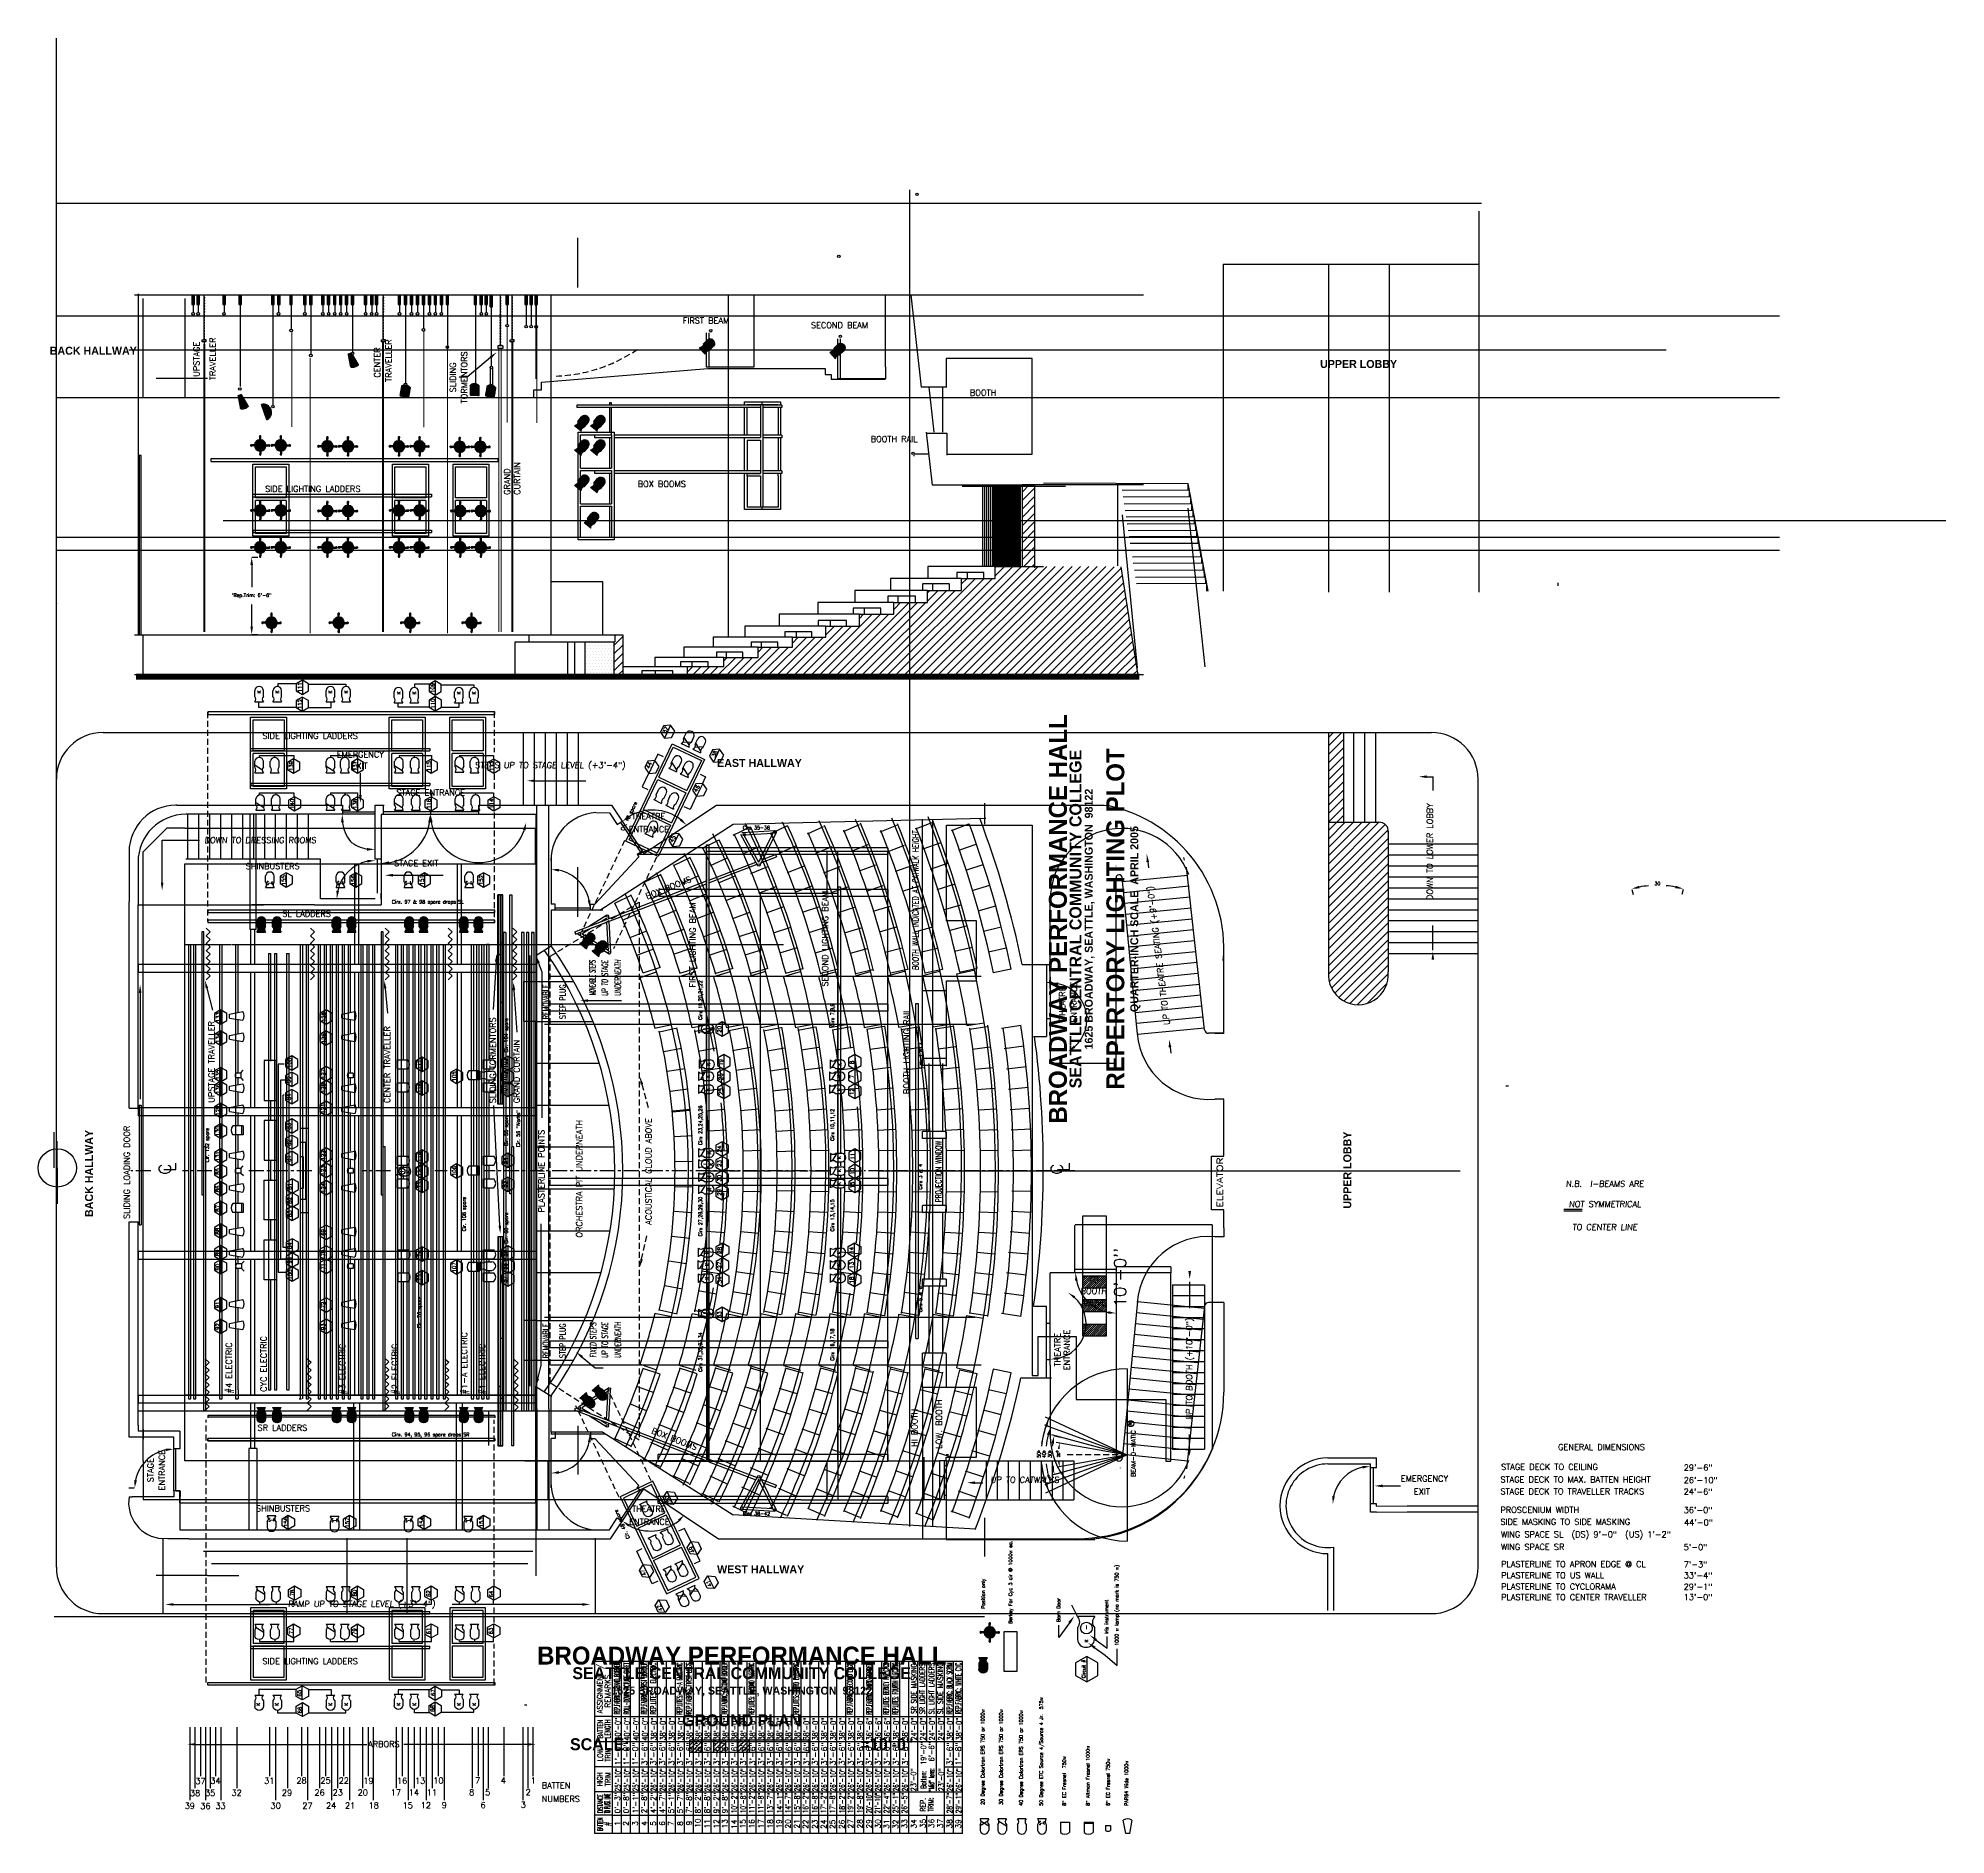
# Model space of a CAD drawing. Extents: x 20 to 1934, y 27 to 1830.
import ezdxf
from ezdxf.enums import TextEntityAlignment as Align

# ---------------------------------------------------------------- set-up
doc = ezdxf.new("R2010")
doc.units = 0
doc.header["$LTSCALE"] = 12
doc.header["$MEASUREMENT"] = 0
doc.linetypes.add('CENTER', pattern=[2, 1.25, -0.25, 0.25, -0.25])
doc.linetypes.add('DASHED', pattern=[0.75, 0.5, -0.25])
doc.layers.get('0').update_dxf_attribs({"linetype": 'CONTINUOUS'})
doc.layers.get('DEFPOINTS').update_dxf_attribs({"linetype": 'CONTINUOUS'})
for name, color, linetype in [('ARCH', 7, 'CONTINUOUS'), ('ARCHLITE', 7, 'CONTINUOUS'), ('ARCHTEXT', 7, 'CONTINUOUS'), ('BOOTH', 3, 'CONTINUOUS'), ('BOOTHTEXT', 3, 'CONTINUOUS'), ('CATS', 5, 'CONTINUOUS'), ('CLOUD', 4, 'DASHED'), ('DIM', 6, 'CONTINUOUS'), ('DIMTEXT', 6, 'CONTINUOUS'), ('FABRIC', 32, 'CONTINUOUS'), ('FABRICTEXT', 32, 'CONTINUOUS'), ('IBEAMS', 1, 'CONTINUOUS'), ('IBEAMTEXT', 1, 'CONTINUOUS'), ('LITEFAB', 7, 'CONTINUOUS'), ('LITEID', 7, 'CONTINUOUS'), ('LITEPIPE', 7, 'CONTINUOUS'), ('LITES', 7, 'CONTINUOUS'), ('RIG', 94, 'CONTINUOUS'), ('RIGTEXT', 7, 'CONTINUOUS'), ('SEATS', 1, 'CONTINUOUS')]:
    doc.layers.add(name, color=color, linetype=linetype)
doc.styles.add('ROMAND', font='romand', dxfattribs={"height": 6})
doc.styles.add('ROMANS', font='romans', dxfattribs={"height": 3.5})
doc.styles.add('ROMANTICBOLD', font='romb____.pfb', dxfattribs={"height": 8})
doc.dimstyles.new('ARCH', dxfattribs={"dimtxt": 8, "dimasz": 8, "dimexe": 6, "dimexo": 1, "dimgap": 6, "dimtad": 0, "dimtih": 1, "dimtoh": 1, "dimdec": 4, "dimzin": 0, "dimtxsty": 'ROMANS', "dimcen": 1, "dimazin": 3, "dimtfac": 1, "dimtdec": 4, "dimtofl": 0, "dimtmove": 0, "dimatfit": 3, "dimtolj": 1, "dimtzin": 0})

# ---------------------------------------------------------------- blocks, each defined once
blk = doc.blocks.new('*D0')
at = {"color": 0, "linetype": 'BYBLOCK'}
blk.add_arc((1366.6, 358.8), 37.7, 102.1671, 167.8329, dxfattribs=at)
for points in [[(1358.5, 397), (1358.8, 394.4), (1366.6, 396.5)], [(1331, 366.6), (1328.4, 366.9), (1328.9, 358.8)]]:
    blk.add_solid(points, dxfattribs=at)
at = {"layer": 'DEFPOINTS', "color": 0, "linetype": 'BYBLOCK'}
for p in [(1354.4, 394.5), (1366.6, 399), (1320.3, 358.8), (1343.5, 358.8), (1366.6, 356.7)]:
    blk.add_point(p, dxfattribs=at)
blk = doc.blocks.new('*D1')
at = {"color": 0, "linetype": 'BYBLOCK'}
blk.add_arc((1045.6, 539.8), 35.8, 282.8231, 47.3269, dxfattribs=at)
for points in [[(1069.1, 565.1), (1070.6, 567.2), (1063.4, 570.9)], [(1053.7, 503.5), (1053.4, 506.2), (1045.6, 504)]]:
    blk.add_solid(points, dxfattribs=at)
at = {"layer": 'DEFPOINTS', "color": 0, "linetype": 'BYBLOCK'}
for p in [(1069.1, 580.8), (1046.2, 541), (1076.4, 521.6), (1045.6, 516), (1045.6, 498)]:
    blk.add_point(p, dxfattribs=at)
blk = doc.blocks.new('*D2')
at = {"color": 0, "linetype": 'BYBLOCK'}
blk.add_arc((1111.6, 590.9), 40.6, 191.2971, 258.7029, dxfattribs=at)
for points in [[(1070.4, 582.8), (1073, 583), (1070.9, 590.9)], [(1103.7, 552.3), (1103.5, 549.7), (1111.6, 550.2)]]:
    blk.add_solid(points, dxfattribs=at)
at = {"layer": 'DEFPOINTS', "color": 0, "linetype": 'BYBLOCK'}
for p in [(1045.6, 590.9), (1111.6, 590.9), (1111.6, 590.9), (1099.2, 552.1), (1111.6, 480)]:
    blk.add_point(p, dxfattribs=at)
blk = doc.blocks.new('*D3')
at = {"color": 0, "linetype": 'BYBLOCK'}
blk.add_arc((1045.6, 845), 36.7, 311.6803, 77.4733, dxfattribs=at)
for points in [[(1053.4, 879.4), (1053.7, 882.1), (1045.6, 881.6)], [(1070.7, 816.5), (1069.2, 818.7), (1063.4, 812.9)]]:
    blk.add_solid(points, dxfattribs=at)
at = {"layer": 'DEFPOINTS', "color": 0, "linetype": 'BYBLOCK'}
for p in [(1045.6, 887.3), (1045.6, 869.3), (1060.3, 878.5), (1045.3, 845.5), (1064.2, 811.5)]:
    blk.add_point(p, dxfattribs=at)
blk = doc.blocks.new('*D4')
at = {"color": 0, "linetype": 'BYBLOCK'}
blk.add_arc((544.8, 428.8), 39.1, 281.7346, 348.2654, dxfattribs=at)
for points in [[(581.8, 421), (584.5, 420.7), (584, 428.8)], [(552.9, 389.2), (552.7, 391.8), (544.8, 389.7)]]:
    blk.add_solid(points, dxfattribs=at)
at = {"layer": 'DEFPOINTS', "color": 0, "linetype": 'BYBLOCK'}
for p in [(544.8, 424.6), (548.8, 428.8), (584, 428.6), (584.5, 428.8), (544.8, 375)]:
    blk.add_point(p, dxfattribs=at)
blk = doc.blocks.new('*D5')
at = {"color": 0, "linetype": 'BYBLOCK'}
blk.add_arc((544.8, 956.5), 39, 11.7655, 78.2345, dxfattribs=at)
for points in [[(552.7, 993.3), (552.9, 996), (544.8, 995.5)], [(584.4, 964.5), (581.7, 964.3), (583.9, 956.5)]]:
    blk.add_solid(points, dxfattribs=at)
at = {"layer": 'DEFPOINTS', "color": 0, "linetype": 'BYBLOCK'}
for p in [(544.8, 1010.2), (565.2, 989.8), (544.8, 960.7), (548.8, 956.5), (584.5, 956.5)]:
    blk.add_point(p, dxfattribs=at)
blk = doc.blocks.new('*D6')
at = {"color": 0, "linetype": 'BYBLOCK'}
blk.add_arc((646.6, 1009.4), 45.7, 51.8511, 121.7698, dxfattribs=at)
for points in [[(623.4, 1047.2), (621.8, 1049.4), (616.2, 1043.5)], [(675.8, 1046.3), (674, 1044.4), (680.7, 1039.9)]]:
    blk.add_solid(points, dxfattribs=at)
at = {"layer": 'DEFPOINTS', "color": 0, "linetype": 'BYBLOCK'}
for p in [(607.7, 1052.9), (711.8, 1067.7), (675.6, 1044.8), (646.6, 1009.4), (646.6, 1009.4)]:
    blk.add_point(p, dxfattribs=at)
blk = doc.blocks.new('*D7')
at = {"color": 0, "linetype": 'BYBLOCK'}
blk.add_line((374.5, 1004.8), (374.5, 995.6), dxfattribs=at)
blk.add_arc((374.5, 1050.7), 49.1, 279.3421, 350.6579, dxfattribs=at)
for points in [[(421.6, 1042.9), (424.3, 1042.6), (423.6, 1050.7)], [(382.6, 1000.9), (382.4, 1003.6), (374.5, 1001.6)]]:
    blk.add_solid(points, dxfattribs=at)
at = {"layer": 'DEFPOINTS', "color": 0, "linetype": 'BYBLOCK'}
for p in [(374.5, 1050.7), (374.5, 1050.7), (529.6, 1050.7), (417.5, 1027), (374.5, 1005.8)]:
    blk.add_point(p, dxfattribs=at)
blk = doc.blocks.new('*D8')
at = {"color": 0, "linetype": 'BYBLOCK'}
blk.add_arc((472.3, 1050.7), 48.3, 189.5016, 340.5227, dxfattribs=at)
for points in [[(423.3, 1042.6), (426, 1042.9), (424, 1050.7)], [(516.5, 1035), (519.1, 1034.3), (519.9, 1042.4)]]:
    blk.add_solid(points, dxfattribs=at)
at = {"layer": 'DEFPOINTS', "color": 0, "linetype": 'BYBLOCK'}
for p in [(374.5, 1050.7), (472.3, 1050.7), (519.4, 1040), (528.4, 1040.9), (529.6, 1050.7)]:
    blk.add_point(p, dxfattribs=at)
blk = doc.blocks.new('*D9')
at = {"color": 0, "linetype": 'BYBLOCK'}
blk.add_arc((368.5, 966), 38.5, 101.9135, 168.0865, dxfattribs=at)
for points in [[(360.4, 1005), (360.7, 1002.4), (368.5, 1004.5)], [(332.1, 973.8), (329.5, 974.1), (330, 966)]]:
    blk.add_solid(points, dxfattribs=at)
at = {"layer": 'DEFPOINTS', "color": 0, "linetype": 'BYBLOCK'}
for p in [(368.5, 1005.3), (313.6, 966), (330, 966.9), (368.5, 966), (368.5, 966)]:
    blk.add_point(p, dxfattribs=at)
blk = doc.blocks.new('*D10')
at = {"color": 0, "linetype": 'BYBLOCK'}
blk.add_line((129.6, 366), (124.3, 366), dxfattribs=at)
blk.add_arc((169.6, 366), 39.2, 101.7043, 168.2957, dxfattribs=at)
for points in [[(161.5, 405.7), (161.7, 403.1), (169.6, 405.2)], [(132.5, 373.8), (129.8, 374.1), (130.3, 366)]]:
    blk.add_solid(points, dxfattribs=at)
at = {"layer": 'DEFPOINTS', "color": 0, "linetype": 'BYBLOCK'}
for p in [(169.6, 414), (146.9, 398), (130.6, 366), (169.6, 372), (169.6, 366)]:
    blk.add_point(p, dxfattribs=at)
blk = doc.blocks.new('*X12')
at = {"color": 0}
for p, q in [((1007.5, 1372.3), (1014.8, 1379.7)), ((1007.5, 1363.8), (1019.8, 1376.1)), ((1007.5, 1355.4), (1019.8, 1367.7)), ((1007.5, 1346.9), (1019.8, 1359.2)), ((1007.5, 1338.4), (1019.8, 1350.7)), ((1007.5, 1329.9), (1019.8, 1342.2)), ((1007.5, 1321.4), (1019.8, 1333.7)), ((1007.5, 1312.9), (1019.8, 1325.2)), ((1007.5, 1304.4), (1019.8, 1316.7)), ((1008.9, 1297.4), (1019.8, 1308.3)), ((1017.4, 1297.4), (1019.8, 1299.8))]:
    blk.add_line(p, q, dxfattribs=at)
blk = doc.blocks.new('*X15')
at = {"color": 0}
for p, q in [((568.5, 1221), (568.5, 1221)), ((568.5, 1215), (568.5, 1215)), ((568.5, 1209), (568.5, 1209)), ((570, 1218), (570, 1218)), ((570, 1212), (570, 1212)), ((570, 1206), (570, 1206)), ((571.5, 1221), (571.5, 1221)), ((571.5, 1215), (571.5, 1215)), ((571.5, 1209), (571.5, 1209)), ((573, 1218), (573, 1218)), ((573, 1212), (573, 1212)), ((573, 1206), (573, 1206)), ((574.5, 1221), (574.5, 1221)), ((574.5, 1215), (574.5, 1215)), ((574.5, 1209), (574.5, 1209)), ((576, 1218), (576, 1218)), ((576, 1212), (576, 1212)), ((576, 1206), (576, 1206)), ((577.5, 1221), (577.5, 1221)), ((577.5, 1215), (577.5, 1215)), ((577.5, 1209), (577.5, 1209)), ((579, 1218), (579, 1218)), ((579, 1212), (579, 1212)), ((579, 1206), (579, 1206)), ((580.5, 1221), (580.5, 1221)), ((580.5, 1215), (580.5, 1215)), ((580.5, 1209), (580.5, 1209)), ((582, 1218), (582, 1218)), ((582, 1212), (582, 1212)), ((582, 1206), (582, 1206)), ((583.5, 1221), (583.5, 1221)), ((583.5, 1215), (583.5, 1215)), ((583.5, 1209), (583.5, 1209)), ((585, 1218), (585, 1218)), ((585, 1212), (585, 1212)), ((585, 1206), (585, 1206)), ((586.5, 1221), (586.5, 1221)), ((586.5, 1215), (586.5, 1215)), ((586.5, 1209), (586.5, 1209)), ((588, 1218), (588, 1218)), ((588, 1212), (588, 1212)), ((588, 1206), (588, 1206)), ((589.5, 1221), (589.5, 1221)), ((589.5, 1215), (589.5, 1215)), ((589.5, 1209), (589.5, 1209)), ((591, 1218), (591, 1218)), ((591, 1212), (591, 1212)), ((591, 1206), (591, 1206)), ((592.5, 1221), (592.5, 1221)), ((592.5, 1215), (592.5, 1215)), ((592.5, 1209), (592.5, 1209)), ((594, 1218), (594, 1218)), ((594, 1212), (594, 1212)), ((594, 1206), (594, 1206)), ((595.5, 1221), (595.5, 1221)), ((595.5, 1215), (595.5, 1215)), ((595.5, 1209), (595.5, 1209)), ((597, 1218), (597, 1218)), ((597, 1212), (597, 1212)), ((597, 1206), (597, 1206)), ((568.5, 1203), (568.5, 1203)), ((568.5, 1197), (568.5, 1197)), ((568.5, 1191), (568.5, 1191)), ((570, 1200), (570, 1200)), ((570, 1194), (570, 1194)), ((571.5, 1203), (571.5, 1203)), ((571.5, 1197), (571.5, 1197)), ((571.5, 1191), (571.5, 1191)), ((573, 1200), (573, 1200)), ((573, 1194), (573, 1194)), ((574.5, 1203), (574.5, 1203)), ((574.5, 1197), (574.5, 1197)), ((574.5, 1191), (574.5, 1191)), ((576, 1200), (576, 1200)), ((576, 1194), (576, 1194)), ((577.5, 1203), (577.5, 1203)), ((577.5, 1197), (577.5, 1197)), ((577.5, 1191), (577.5, 1191)), ((579, 1200), (579, 1200)), ((579, 1194), (579, 1194)), ((580.5, 1203), (580.5, 1203)), ((580.5, 1197), (580.5, 1197)), ((580.5, 1191), (580.5, 1191)), ((582, 1200), (582, 1200)), ((582, 1194), (582, 1194)), ((583.5, 1203), (583.5, 1203)), ((583.5, 1197), (583.5, 1197)), ((583.5, 1191), (583.5, 1191)), ((585, 1200), (585, 1200)), ((585, 1194), (585, 1194)), ((586.5, 1203), (586.5, 1203)), ((586.5, 1197), (586.5, 1197)), ((586.5, 1191), (586.5, 1191)), ((588, 1200), (588, 1200)), ((588, 1194), (588, 1194)), ((589.5, 1203), (589.5, 1203)), ((589.5, 1197), (589.5, 1197)), ((589.5, 1191), (589.5, 1191)), ((591, 1200), (591, 1200)), ((591, 1194), (591, 1194)), ((592.5, 1203), (592.5, 1203)), ((592.5, 1197), (592.5, 1197)), ((592.5, 1191), (592.5, 1191)), ((594, 1200), (594, 1200)), ((594, 1194), (594, 1194)), ((595.5, 1203), (595.5, 1203)), ((595.5, 1197), (595.5, 1197)), ((595.5, 1191), (595.5, 1191)), ((597, 1200), (597, 1200)), ((597, 1194), (597, 1194))]:
    blk.add_line(p, q, dxfattribs=at)
blk = doc.blocks.new('*X17')
at = {"color": 0}
for p, q in [((1314.5, 1119.4), (1328.1, 1132.9)), ((1314.5, 1127.9), (1319.6, 1132.9)), ((1314.5, 1110.9), (1329.5, 1125.9)), ((1314.5, 1102.4), (1329.5, 1117.4)), ((1314.5, 1093.9), (1329.5, 1108.9)), ((1314.5, 1085.4), (1329.5, 1100.4)), ((1314.5, 1076.9), (1329.5, 1091.9)), ((1314.5, 1068.5), (1329.5, 1083.5)), ((1314.5, 1060), (1329.5, 1075)), ((1314.5, 1051.5), (1329.5, 1066.5)), ((1314.5, 1043), (1329.5, 1058)), ((1322.8, 1042.8), (1329.5, 1049.5))]:
    blk.add_line(p, q, dxfattribs=at)
blk = doc.blocks.new('*X18')
at = {"color": 0}
for p, q in [((1314.5, 992.1), (1365.2, 1042.8)), ((1314.5, 1000.6), (1356.7, 1042.8)), ((1314.5, 1009.1), (1348.2, 1042.8)), ((1314.5, 1017.5), (1339.8, 1042.8)), ((1314.5, 1026), (1331.3, 1042.8)), ((1314.5, 1034.5), (1322.8, 1042.8)), ((1314.5, 983.6), (1371.5, 1040.6)), ((1314.5, 975.1), (1374.5, 1035.1)), ((1314.5, 966.6), (1374.5, 1026.6)), ((1314.5, 958.1), (1374.5, 1018.1)), ((1314.5, 949.7), (1374.5, 1009.7)), ((1314.5, 941.2), (1374.5, 1001.2)), ((1314.5, 932.7), (1374.5, 992.7)), ((1314.5, 924.2), (1374.5, 984.2)), ((1314.5, 915.7), (1374.5, 975.7)), ((1314.5, 907.2), (1374.5, 967.2)), ((1314.5, 898.7), (1374.5, 958.7)), ((1314.5, 890.3), (1374.5, 950.3)), ((1315.4, 882.6), (1374.5, 941.8)), ((1317.7, 876.4), (1374.5, 933.3)), ((1320.9, 871.2), (1374.5, 924.8)), ((1325.1, 866.9), (1374.5, 916.3)), ((1330.1, 863.4), (1374.5, 907.8)), ((1336.1, 861), (1374.5, 899.4)), ((1343.5, 859.8), (1374.5, 890.8)), ((1353.2, 861.1), (1373.2, 881.1))]:
    blk.add_line(p, q, dxfattribs=at)
blk = doc.blocks.new('*X19')
at = {"color": 0}
for p, q in [((686.4, 113.7), (697.3, 124.6)), ((686.4, 117.9), (693.1, 124.6)), ((686.4, 122.2), (688.8, 124.6)), ((689.6, 112.6), (698.4, 121.4)), ((693.8, 112.6), (698.4, 117.2)), ((710.4, 120.7), (714.3, 124.6)), ((710.4, 116.5), (718.5, 124.6)), ((710.8, 112.6), (722.4, 124.2)), ((715, 112.6), (722.4, 120)), ((719.3, 112.6), (722.4, 115.8)), ((698, 112.6), (698.4, 113))]:
    blk.add_line(p, q, dxfattribs=at)
blk = doc.blocks.new('*X20')
at = {"color": 0}
for p, q in [((662.4, 115.1), (671.9, 124.6)), ((662.4, 119.4), (667.6, 124.6)), ((662.4, 123.6), (663.4, 124.6)), ((664.1, 112.6), (674.4, 122.9)), ((668.3, 112.6), (674.4, 118.7)), ((672.6, 112.6), (674.4, 114.4))]:
    blk.add_line(p, q, dxfattribs=at)
blk = doc.blocks.new('LEKO30')
at = {"layer": 'LITES'}
for p, q in [((-8.9, 4.4), (-8.9, -4.3)), ((-6.7, -3.3), (-2.1, 4.3)), ((-3.4, 4.4), (2.6, 4.4)), ((-3.4, -4.3), (2.6, -4.3))]:
    blk.add_line(p, q, dxfattribs=at)
for centre, radius, start, end in [((-6.1, 7.2), 3.96, 225.7244, 313.774), ((2.2, 0), 4.34, 275.731, 84.269), ((-6.1, -7.1), 3.96, 46.226, 134.2756)]:
    blk.add_arc(centre, radius, start, end, dxfattribs=at)
blk = doc.blocks.new('CIRX')
at = {"layer": 'LITES'}
blk.add_line((5.4, 6.3), (5.4, -6.6), dxfattribs=at)
blk.add_lwpolyline([(11, 3.1), (5.4, 6.3), (-0.1, 3.1), (-0.1, -3.3), (5.4, -6.6), (11, -3.3)], close=True, dxfattribs=at)
blk = doc.blocks.new('LEKO40')
at = {"layer": 'LITES'}
for p, q in [((-8.9, 4.4), (-8.9, -4.3)), ((-3.4, 4.4), (2.6, 4.4)), ((-3.4, -4.3), (2.6, -4.3))]:
    blk.add_line(p, q, dxfattribs=at)
for centre, radius, start, end in [((-6.1, 7.2), 3.96, 225.7244, 313.774), ((2.2, 0), 4.34, 275.731, 84.269), ((-6.1, -7.1), 3.96, 46.226, 134.2756)]:
    blk.add_arc(centre, radius, start, end, dxfattribs=at)
blk = doc.blocks.new('*X25')
at = {"color": 0}
for p, q in [((889.5, 1449.5), (998, 1558.1)), ((898, 1449.5), (1006.5, 1558.1)), ((906.5, 1449.5), (1015, 1558.1)), ((915, 1449.5), (1023.5, 1558.1)), ((923.4, 1449.5), (1032, 1558.1)), ((931.9, 1449.5), (1040.4, 1558)), ((940.4, 1449.5), (1048.9, 1558)), ((948.9, 1449.5), (1057.3, 1558)), ((957.4, 1449.5), (1065.8, 1557.9)), ((965.9, 1449.5), (1074.2, 1557.9)), ((974.4, 1449.5), (1082.7, 1557.9)), ((980.2, 1557.2), (981.1, 1558.1)), ((980.2, 1548.7), (989.6, 1558.1)), ((982.8, 1449.5), (1091.2, 1557.9)), ((991.3, 1449.5), (1099.6, 1557.8)), ((999.8, 1449.5), (1106.6, 1556.3)), ((847.1, 1449.5), (931.6, 1534.1)), ((855.6, 1449.5), (940.1, 1534.1)), ((864, 1449.5), (960.6, 1546.1)), ((872.5, 1449.5), (969.1, 1546.1)), ((881, 1449.5), (977.6, 1546.1)), ((912.2, 1523.1), (923.1, 1534.1)), ((912.2, 1531.6), (914.6, 1534.1)), ((946.6, 1540.5), (952.1, 1546.1)), ((1008.3, 1449.5), (1107.7, 1549)), ((1016.8, 1449.5), (1108.9, 1541.6)), ((1025.3, 1449.5), (1110, 1534.3)), ((821.6, 1449.5), (894.2, 1522.1)), ((830.1, 1449.5), (902.6, 1522.1)), ((838.6, 1449.5), (911.1, 1522.1)), ((878.5, 1514.9), (885.7, 1522.1)), ((1033.8, 1449.5), (1111.2, 1526.9)), ((1042.2, 1449.5), (1112.3, 1519.6)), ((1050.7, 1449.5), (1113.4, 1512.2)), ((779.2, 1449.5), (827.7, 1498.1)), ((787.7, 1449.5), (836.2, 1498.1)), ((796.2, 1449.5), (856.7, 1510.1)), ((804.6, 1449.5), (865.2, 1510.1)), ((810.5, 1489.3), (819.2, 1498.1)), ((810.5, 1497.8), (810.8, 1498.1)), ((813.1, 1449.5), (873.7, 1510.1)), ((844.2, 1506), (848.2, 1510.1)), ((1059.2, 1449.5), (1114.6, 1504.9)), ((1067.7, 1449.5), (1115.7, 1497.5)), ((728.3, 1449.5), (755.8, 1477.1)), ((736.8, 1449.5), (764.3, 1477.1)), ((742.5, 1472.2), (747.3, 1477.1)), ((745.3, 1449.5), (772.8, 1477.1)), ((753.7, 1449.5), (791.3, 1487.1)), ((762.2, 1449.5), (799.8, 1487.1)), ((770.7, 1449.5), (808.2, 1487.1)), ((776.9, 1481.1), (782.8, 1487.1)), ((1076.2, 1449.5), (1116.8, 1490.2)), ((1084.7, 1449.5), (1118, 1482.8)), ((1093.1, 1449.5), (1119.1, 1475.5)), ((671.7, 1452.3), (677, 1457.7)), ((677.4, 1449.5), (685.5, 1457.7)), ((685.9, 1449.5), (694, 1457.7)), ((694.3, 1449.5), (702.5, 1457.7)), ((702.8, 1449.5), (720, 1466.7)), ((708.2, 1463.3), (711.5, 1466.7)), ((711.3, 1449.5), (728.4, 1466.7)), ((719.8, 1449.5), (736.9, 1466.7)), ((1101.6, 1449.5), (1120.2, 1468.1)), ((1110.1, 1449.5), (1121.4, 1460.8)), ((1118.6, 1449.5), (1122.5, 1453.4))]:
    blk.add_line(p, q, dxfattribs=at)
blk = doc.blocks.new('FRES8EC')
at = {"layer": 'LITEPIPE'}
for p, q in [((-5.6, 4.6), (4.8, 4.6)), ((-5.6, -4.3), (-5.6, 4.6)), ((-5.6, -4.3), (4.8, -4.3))]:
    blk.add_line(p, q, dxfattribs=at)
blk.add_arc((-0.1, 0.1), 6.63, 317.3887, 42.5793, dxfattribs=at)
blk = doc.blocks.new('FRES8AL')
at = {"layer": 'LITEPIPE'}
for p, q in [((-5.6, 4.7), (4.8, 4.7)), ((-5.6, -4.3), (-5.6, 4.7)), ((-4.3, 4.7), (-4.3, -4.3)), ((-5.6, -4.3), (4.8, -4.3))]:
    blk.add_line(p, q, dxfattribs=at)
blk.add_arc((-0.1, 0.2), 6.63, 317.3887, 42.5793, dxfattribs=at)
blk = doc.blocks.new('PAR64')
at = {"layer": 'LITEPIPE'}
for p, q in [((-2, 8.6), (-4.2, -4.6)), ((-2, 8.6), (2, 8.6)), ((2, 8.6), (4.5, -4.6))]:
    blk.add_line(p, q, dxfattribs=at)
blk.add_arc((0.2, 2.2), 8.1, 237.4905, 302.4695, dxfattribs=at)
blk = doc.blocks.new('FRES6')
at = {"layer": 'LITEPIPE'}
for p, q in [((-2.7, 2.6), (2.4, 2.6)), ((-2.7, -2.4), (-2.7, 2.6)), ((-2.7, -2.4), (2.4, -2.4))]:
    blk.add_line(p, q, dxfattribs=at)
blk.add_arc((-1.5, 0.1), 4.63, 327.4905, 32.4695, dxfattribs=at)
blk = doc.blocks.new('*X33')
at = {"color": 0}
for p, q in [((226.5, 389.7), (235, 398.2)), ((226.5, 389.8), (234.9, 398.2)), ((226.5, 390), (234.7, 398.2)), ((226.5, 390.2), (234.5, 398.2)), ((226.5, 390.4), (234.3, 398.2)), ((226.5, 390.5), (234.2, 398.2)), ((226.5, 390.7), (234, 398.2)), ((226.5, 390.9), (233.8, 398.2)), ((226.5, 391.1), (233.6, 398.2)), ((226.5, 391.2), (233.5, 398.2)), ((226.5, 391.4), (233.3, 398.2)), ((226.5, 391.6), (233.1, 398.2)), ((226.5, 391.8), (232.9, 398.2)), ((226.5, 392), (232.8, 398.2)), ((226.5, 392.1), (232.6, 398.2)), ((226.5, 392.3), (232.4, 398.2)), ((226.5, 392.5), (232.2, 398.2)), ((226.5, 392.7), (232, 398.2)), ((226.5, 398.2), (226.6, 398.2)), ((226.5, 389.5), (234.6, 397.6)), ((226.5, 389.3), (234.4, 397.2)), ((226.5, 389.1), (234.3, 396.9)), ((226.5, 388.9), (234.2, 396.6)), ((226.5, 388.8), (234.1, 396.4)), ((226.5, 388.6), (234, 396.2)), ((226.5, 388.4), (234, 395.9)), ((226.5, 388.2), (234, 395.7)), ((226.5, 388.1), (234, 395.6)), ((226.5, 387.9), (234, 395.4)), ((226.5, 387.7), (234, 395.2)), ((226.5, 387.5), (234, 395.1)), ((226.5, 387.4), (234, 394.9)), ((226.5, 387.2), (234.1, 394.7)), ((226.5, 387), (234.1, 394.6)), ((226.5, 386.8), (234.1, 394.5)), ((226.5, 386.7), (234.2, 394.3)), ((226.5, 386.5), (234.2, 394.2)), ((226.5, 386.4), (234.2, 394)), ((226.6, 398.1), (226.7, 398.2)), ((226.6, 386.2), (234.3, 393.9)), ((226.6, 386.1), (234.3, 393.8)), ((226.6, 385.9), (234.4, 393.7)), ((226.7, 398), (226.9, 398.2)), ((226.7, 385.8), (234.5, 393.6)), ((226.7, 385.7), (234.5, 393.5)), ((226.8, 397.8), (227.3, 398.2)), ((226.8, 397.9), (227.1, 398.2)), ((226.8, 385.5), (234.6, 393.3)), ((226.8, 385.4), (234.7, 393.2)), ((226.9, 393.3), (231.9, 398.2)), ((226.9, 397.7), (227.4, 398.2)), ((226.9, 385.3), (234.7, 393.1)), ((227, 397.5), (227.8, 398.2)), ((227, 397.6), (227.6, 398.2)), ((227, 385.2), (234.8, 393)), ((227, 385.1), (234.9, 392.9)), ((227.1, 397.3), (228, 398.2)), ((227.1, 384.9), (235, 392.8)), ((227.1, 384.8), (235.1, 392.7)), ((227.2, 393.7), (231.7, 398.2)), ((227.2, 397.1), (228.3, 398.2)), ((227.2, 397.2), (228.2, 398.2)), ((227.2, 384.7), (235.1, 392.6)), ((227.3, 394), (231.5, 398.2)), ((227.3, 396.9), (228.7, 398.2)), ((227.3, 397), (228.5, 398.2)), ((227.3, 384.6), (235.1, 392.5)), ((227.4, 394.3), (231.3, 398.2)), ((227.4, 396.6), (229, 398.2)), ((227.4, 396.7), (228.9, 398.2)), ((227.4, 384.5), (235.1, 392.3)), ((227.4, 384.4), (235.1, 392.1)), ((227.5, 394.5), (231.2, 398.2)), ((227.5, 394.8), (231, 398.2)), ((227.5, 396), (229.7, 398.2)), ((227.5, 396.2), (229.6, 398.2)), ((227.5, 396.3), (229.4, 398.2)), ((227.5, 396.5), (229.2, 398.2)), ((227.5, 384.3), (235.1, 391.9)), ((227.6, 395), (230.8, 398.2)), ((227.6, 395.2), (230.6, 398.2)), ((227.6, 395.3), (230.5, 398.2)), ((227.6, 395.5), (230.3, 398.2)), ((227.6, 395.7), (230.1, 398.2)), ((227.6, 395.9), (229.9, 398.2)), ((227.6, 384.2), (235.1, 391.8)), ((227.7, 384.1), (235.1, 391.6)), ((227.8, 384.1), (235.1, 391.4)), ((227.9, 384), (235.1, 391.2)), ((228, 383.9), (235.1, 391)), ((228.1, 383.8), (235.1, 390.9)), ((228.2, 383.7), (235.1, 390.7)), ((228.3, 383.7), (235.1, 390.5)), ((228.4, 383.6), (235.1, 390.3)), ((228.5, 383.5), (235.1, 390.2)), ((228.6, 383.4), (235.1, 390)), ((228.7, 383.4), (235.1, 389.8)), ((228.8, 383.3), (235.1, 389.6)), ((228.9, 383.3), (235.1, 389.5)), ((229.1, 383.2), (235.1, 389.3)), ((229.2, 383.1), (235.1, 389.1)), ((229.3, 383.1), (235.1, 388.9)), ((229.4, 383.1), (235.1, 388.7)), ((229.6, 383), (235.1, 388.6)), ((229.7, 383), (235.1, 388.4)), ((229.8, 382.9), (235.1, 388.2)), ((230, 382.9), (235.1, 388)), ((230.1, 382.9), (235.1, 387.9)), ((230.3, 382.9), (235.1, 387.7)), ((230.5, 382.8), (235.1, 387.5)), ((230.6, 382.8), (235.1, 387.3)), ((230.8, 382.8), (235.1, 387.2)), ((231, 382.8), (235.1, 387)), ((231.2, 382.8), (235.1, 386.8)), ((231.4, 382.9), (235.1, 386.6)), ((231.6, 382.9), (235.1, 386.4)), ((231.8, 382.9), (235, 386.2)), ((232, 383), (235, 385.9)), ((232.3, 383.1), (234.9, 385.7)), ((232.6, 383.2), (234.8, 385.4)), ((233, 383.4), (234.6, 385)), ((233.5, 383.8), (234.2, 384.5))]:
    blk.add_line(p, q, dxfattribs=at)
blk = doc.blocks.new('LEKOFILL')
at = {"layer": 'LITES'}
blk.add_blockref('*X33', (-230.9, -389.6), dxfattribs=at)
at = {"layer": 'LITES', "xscale": -1, "rotation": 90}
blk.add_blockref('LEKO40', (-0.1, -0.3), dxfattribs=at)
blk = doc.blocks.new('*X35')
at = {"color": 0}
for p, q in [((331.3, 1590.3), (331.5, 1590.5)), ((331.4, 1589.7), (332.6, 1590.9)), ((331.4, 1589.9), (332.3, 1590.8)), ((331.4, 1590), (332, 1590.7)), ((331.4, 1590.2), (331.7, 1590.6)), ((331.5, 1589.3), (333.4, 1591.2)), ((331.5, 1589.4), (333.1, 1591.1)), ((331.5, 1589.6), (332.9, 1591)), ((331.6, 1588.7), (334.5, 1591.6)), ((331.6, 1588.9), (334.3, 1591.5)), ((331.6, 1589), (334, 1591.4)), ((331.6, 1589.1), (333.7, 1591.3)), ((331.7, 1588.4), (335.1, 1591.8)), ((331.7, 1588.3), (335.1, 1591.7)), ((331.7, 1588.6), (334.8, 1591.7)), ((331.8, 1588.1), (335.2, 1591.6)), ((331.8, 1588), (335.3, 1591.5)), ((331.8, 1587.8), (335.3, 1591.3)), ((331.8, 1587.7), (335.4, 1591.2)), ((331.9, 1587.5), (335.5, 1591.1)), ((331.9, 1587.4), (335.5, 1591)), ((331.9, 1587.2), (335.6, 1590.9)), ((331.9, 1587.1), (335.7, 1590.8)), ((332, 1586.9), (335.7, 1590.7)), ((332, 1586.8), (335.8, 1590.6)), ((332, 1586.6), (335.9, 1590.5)), ((332.1, 1586.5), (335.9, 1590.3)), ((332.1, 1586.3), (336, 1590.2)), ((332.1, 1586.2), (336.1, 1590.1)), ((332.1, 1586), (336.1, 1590)), ((332.2, 1585.9), (336.2, 1589.9)), ((332.2, 1585.7), (336.3, 1589.8)), ((332.2, 1585.6), (336.3, 1589.7)), ((332.3, 1585.4), (336.4, 1589.6)), ((332.3, 1585.3), (336.5, 1589.5)), ((332.3, 1585.1), (336.5, 1589.3)), ((332.3, 1585), (336.6, 1589.2)), ((332.4, 1584.8), (336.7, 1589.1)), ((332.4, 1584.7), (336.7, 1589)), ((332.4, 1584.5), (336.8, 1588.9)), ((332.4, 1584.4), (336.9, 1588.8)), ((332.5, 1584.2), (336.9, 1588.7)), ((332.5, 1584.1), (337, 1588.6)), ((332.5, 1583.9), (337.1, 1588.5)), ((332.6, 1583.8), (337.1, 1588.3)), ((332.6, 1583.6), (337.2, 1588.2)), ((332.6, 1583.5), (337.3, 1588.1)), ((332.6, 1583.3), (337.3, 1588)), ((332.7, 1583.2), (337.4, 1587.9)), ((332.7, 1583), (337.4, 1587.8)), ((332.7, 1582.9), (337.5, 1587.7)), ((332.8, 1582.7), (337.6, 1587.6)), ((332.8, 1582.6), (337.6, 1587.5)), ((332.8, 1582.4), (337.7, 1587.3)), ((332.8, 1582.3), (337.8, 1587.2)), ((332.9, 1582.1), (337.8, 1587.1)), ((332.9, 1582), (337.9, 1587)), ((332.9, 1581.8), (338, 1586.9)), ((332.9, 1581.7), (338, 1586.8)), ((333, 1581.5), (338.1, 1586.7)), ((333, 1581.4), (338.2, 1586.6)), ((333, 1581.2), (338.2, 1586.5)), ((333.1, 1581.1), (338.3, 1586.3)), ((333.1, 1581), (338.4, 1586.2)), ((333.1, 1580.8), (338.4, 1586.1)), ((333.1, 1580.7), (338.5, 1586)), ((333.2, 1580.5), (338.6, 1585.9)), ((333.2, 1580.4), (338.6, 1585.8)), ((333.2, 1580.2), (338.7, 1585.7)), ((333.2, 1580.1), (338.8, 1585.6)), ((333.3, 1579.9), (338.8, 1585.5)), ((333.3, 1579.8), (338.9, 1585.3)), ((333.3, 1579.6), (339, 1585.2)), ((333.4, 1579.5), (339, 1585.1)), ((333.4, 1579.3), (339.1, 1585)), ((333.4, 1579.2), (339.2, 1584.9)), ((333.4, 1579), (339.2, 1584.8)), ((333.5, 1578.9), (339.3, 1584.7)), ((333.5, 1578.7), (339.4, 1584.6)), ((333.5, 1578.6), (339.4, 1584.5)), ((333.6, 1578.4), (339.5, 1584.3)), ((333.6, 1578.3), (339.6, 1584.2)), ((333.6, 1578.1), (339.6, 1584.1)), ((333.6, 1578), (339.7, 1584)), ((333.7, 1577.8), (339.8, 1583.9)), ((333.7, 1577.7), (339.8, 1583.8)), ((333.7, 1577.5), (339.9, 1583.7)), ((333.7, 1577.4), (339.9, 1583.6)), ((333.8, 1577.2), (340, 1583.5)), ((333.9, 1577.2), (340.1, 1583.4)), ((334, 1577.1), (340.1, 1583.2)), ((334.2, 1577.1), (340.2, 1583.1)), ((334.4, 1577.1), (340.3, 1583)), ((334.5, 1577.1), (340.3, 1582.9)), ((334.7, 1577.1), (340.4, 1582.8)), ((334.8, 1577), (340.5, 1582.7)), ((335, 1577), (340.5, 1582.6)), ((335.2, 1577), (340.6, 1582.5)), ((335.3, 1577), (340.7, 1582.4)), ((335.5, 1577), (340.7, 1582.2)), ((335.7, 1577), (340.8, 1582.1)), ((335.9, 1577), (340.9, 1582)), ((336, 1577), (340.9, 1581.9)), ((336.2, 1577), (341, 1581.8)), ((336.4, 1577.1), (341.1, 1581.7)), ((336.6, 1577.1), (341.1, 1581.6)), ((336.8, 1577.1), (341.2, 1581.5)), ((337.1, 1577.1), (341.3, 1581.4)), ((337.3, 1577.2), (341.3, 1581.2)), ((337.5, 1577.2), (341.4, 1581.1)), ((337.8, 1577.3), (341.5, 1581)), ((338, 1577.4), (341.5, 1580.9)), ((338.3, 1577.5), (341.6, 1580.8)), ((338.6, 1577.6), (341.7, 1580.7)), ((338.9, 1577.7), (341.7, 1580.6)), ((339.2, 1577.9), (341.8, 1580.5)), ((339.6, 1578.1), (341.9, 1580.4)), ((340.1, 1578.4), (341.9, 1580.2)), ((340.8, 1579), (341.7, 1579.8)), ((221.3, 1546.6), (224.7, 1550)), ((221.3, 1546.7), (224.5, 1550)), ((383.3, 1548.3), (393, 1558)), ((383.4, 1548.7), (392.9, 1558.2)), ((383.4, 1548.5), (393, 1558.1)), ((383.5, 1549.4), (392.6, 1558.4)), ((383.5, 1549.2), (392.7, 1558.3)), ((383.5, 1549), (392.8, 1558.2)), ((383.5, 1548.3), (393.1, 1557.9)), ((383.6, 1549.8), (392.3, 1558.5)), ((383.6, 1549.6), (392.4, 1558.5)), ((383.6, 1548.3), (393.2, 1557.8)), ((383.7, 1550.5), (392, 1558.7)), ((383.7, 1550.2), (392.1, 1558.7)), ((383.7, 1550), (392.2, 1558.6)), ((383.8, 1551.1), (391.7, 1558.9)), ((383.8, 1550.9), (391.8, 1558.9)), ((383.8, 1550.7), (391.9, 1558.8)), ((383.8, 1548.2), (393.3, 1557.8)), ((383.9, 1551.5), (391.4, 1559)), ((383.9, 1551.3), (391.5, 1559)), ((383.9, 1548.2), (393.4, 1557.7)), ((384, 1552.2), (391, 1559.2)), ((384, 1552), (391.2, 1559.1)), ((384, 1551.7), (391.3, 1559.1)), ((384.1, 1552.8), (390.7, 1559.3)), ((384.1, 1552.6), (390.8, 1559.3)), ((384.1, 1552.4), (390.9, 1559.2)), ((384.1, 1548.2), (393.5, 1557.6)), ((384.2, 1553.2), (390.4, 1559.4)), ((384.2, 1553), (390.5, 1559.4)), ((384.2, 1548.1), (393.6, 1557.5)), ((384.3, 1553.9), (389.9, 1559.5)), ((384.3, 1553.7), (390.1, 1559.5)), ((384.3, 1553.5), (390.2, 1559.4)), ((384.4, 1554.5), (389.5, 1559.6)), ((384.4, 1554.3), (389.6, 1559.5)), ((384.4, 1554.1), (389.8, 1559.5)), ((384.4, 1548.1), (393.7, 1557.4)), ((384.5, 1555), (389.2, 1559.6)), ((384.5, 1554.7), (389.3, 1559.6)), ((384.5, 1548.1), (393.8, 1557.3)), ((384.6, 1555.6), (388.6, 1559.6)), ((384.6, 1555.4), (388.8, 1559.6)), ((384.6, 1555.2), (389, 1559.6)), ((384.7, 1556.2), (388.1, 1559.6)), ((384.7, 1556), (388.3, 1559.6)), ((384.7, 1555.8), (388.5, 1559.6)), ((384.7, 1548.1), (393.8, 1557.2)), ((384.8, 1556.5), (387.9, 1559.6)), ((384.8, 1556.7), (387.7, 1559.5)), ((384.9, 1556.9), (387.5, 1559.5)), ((384.9, 1557.3), (387, 1559.4)), ((384.9, 1557.1), (387.2, 1559.4)), ((384.9, 1548), (393.9, 1557.1)), ((385, 1557.5), (386.7, 1559.3)), ((385, 1557.8), (386.5, 1559.2)), ((385, 1548), (394, 1557)), ((385.1, 1558), (386.2, 1559.1)), ((385.1, 1558.2), (385.9, 1559)), ((385.1, 1558.4), (385.5, 1558.8)), ((385.2, 1548), (394, 1556.8)), ((385.3, 1548), (393.9, 1556.6)), ((385.5, 1547.9), (393.9, 1556.4)), ((385.6, 1547.9), (393.8, 1556.1)), ((385.8, 1547.9), (393.8, 1555.9)), ((385.9, 1547.9), (393.8, 1555.7)), ((386.1, 1547.8), (393.7, 1555.5)), ((386.2, 1547.8), (393.7, 1555.3)), ((386.4, 1547.8), (393.7, 1555.1)), ((386.5, 1547.7), (393.6, 1554.9)), ((386.7, 1547.7), (393.6, 1554.6)), ((386.8, 1547.7), (393.5, 1554.4)), ((387, 1547.7), (393.5, 1554.2)), ((387.1, 1547.6), (393.5, 1554)), ((387.3, 1547.6), (393.4, 1553.8)), ((387.4, 1547.6), (393.4, 1553.6)), ((387.6, 1547.6), (393.3, 1553.4)), ((387.7, 1547.5), (393.3, 1553.1)), ((387.9, 1547.5), (393.3, 1552.9)), ((388, 1547.5), (393.2, 1552.7)), ((388.2, 1547.5), (393.2, 1552.5)), ((388.3, 1547.4), (393.2, 1552.3)), ((388.5, 1547.4), (393.1, 1552.1)), ((388.6, 1547.4), (393.1, 1551.9)), ((388.8, 1547.4), (393, 1551.6)), ((388.9, 1547.3), (393, 1551.4)), ((389.1, 1547.3), (393, 1551.2)), ((389.2, 1547.3), (392.9, 1551)), ((389.4, 1547.2), (392.9, 1550.8)), ((389.5, 1547.2), (392.9, 1550.6)), ((389.7, 1547.2), (392.8, 1550.4)), ((389.8, 1547.2), (392.8, 1550.1)), ((390, 1547.1), (392.7, 1549.9)), ((453.9, 1557), (457.9, 1561)), ((453.9, 1556.8), (458.1, 1561)), ((453.9, 1556.7), (458.2, 1561)), ((453.9, 1556.5), (458.4, 1561)), ((453.9, 1556.3), (458.6, 1561)), ((453.9, 1556.1), (458.8, 1561)), ((453.9, 1556), (458.9, 1561)), ((453.9, 1557.5), (457.3, 1560.9)), ((453.9, 1557.4), (457.5, 1560.9)), ((453.9, 1557.2), (457.7, 1560.9)), ((453.9, 1555.8), (459.1, 1560.9)), ((453.9, 1555.6), (459.2, 1560.9)), ((453.9, 1555.4), (459.4, 1560.9)), ((453.9, 1555.3), (459.6, 1560.9)), ((453.9, 1557.9), (456.8, 1560.8)), ((453.9, 1557.7), (457, 1560.8)), ((453.9, 1555.1), (459.7, 1560.8)), ((453.9, 1554.9), (459.9, 1560.8)), ((453.9, 1554.7), (460, 1560.8)), ((453.9, 1558.1), (456.6, 1560.7)), ((453.9, 1554.5), (460.1, 1560.7)), ((453.9, 1554.4), (460.3, 1560.7)), ((453.9, 1554.2), (460.4, 1560.7)), ((453.9, 1558.3), (456.3, 1560.6)), ((453.9, 1554), (460.5, 1560.6)), ((453.9, 1553.8), (460.7, 1560.6)), ((453.9, 1558.4), (456, 1560.5)), ((453.9, 1553.7), (460.8, 1560.5)), ((453.9, 1553.5), (460.9, 1560.5)), ((453.9, 1558.6), (455.7, 1560.4)), ((453.9, 1553.3), (461.1, 1560.4)), ((453.9, 1553.1), (461.2, 1560.4)), ((453.9, 1553), (461.3, 1560.3)), ((453.9, 1552.8), (461.4, 1560.3)), ((453.9, 1558.8), (455.4, 1560.2)), ((453.9, 1552.6), (461.5, 1560.2)), ((453.9, 1552.4), (461.6, 1560.1)), ((453.9, 1552.2), (461.8, 1560.1)), ((453.9, 1559), (455, 1560)), ((453.9, 1552.1), (461.9, 1560)), ((453.9, 1551.9), (462, 1559.9)), ((453.9, 1551.7), (462.1, 1559.9)), ((453.9, 1551.5), (462.2, 1559.8)), ((453.9, 1559.1), (454.4, 1559.7)), ((453.9, 1551.4), (462.3, 1559.7)), ((453.9, 1551.2), (462.4, 1559.6)), ((453.9, 1551), (462.5, 1559.6)), ((453.9, 1550.8), (462.6, 1559.5)), ((453.9, 1550.7), (462.7, 1559.4)), ((453.9, 1550.5), (462.8, 1559.3)), ((453.9, 1550.3), (462.9, 1559.2)), ((453.9, 1550.1), (462.9, 1559.1)), ((453.9, 1549.9), (462.9, 1558.9)), ((453.9, 1549.8), (462.9, 1558.7)), ((453.9, 1549.6), (462.9, 1558.6)), ((453.9, 1549.4), (462.9, 1558.4)), ((453.9, 1549.2), (462.9, 1558.2)), ((453.9, 1549.1), (462.9, 1558)), ((453.9, 1548.9), (462.9, 1557.9)), ((454, 1548.8), (462.9, 1557.7)), ((454.2, 1548.8), (462.9, 1557.5)), ((454.4, 1548.8), (462.9, 1557.3)), ((454.6, 1548.8), (462.9, 1557.2)), ((454.7, 1548.8), (462.9, 1557)), ((454.9, 1548.8), (462.9, 1556.8)), ((455.1, 1548.8), (462.9, 1556.6)), ((455.3, 1548.8), (462.9, 1556.4)), ((455.4, 1548.8), (462.9, 1556.3)), ((455.6, 1548.8), (462.9, 1556.1)), ((455.8, 1548.8), (462.9, 1555.9)), ((456, 1548.8), (462.9, 1555.7)), ((456.1, 1548.8), (462.9, 1555.6)), ((456.3, 1548.8), (462.9, 1555.4)), ((456.5, 1548.8), (462.9, 1555.2)), ((456.7, 1548.8), (462.9, 1555)), ((456.9, 1548.8), (462.9, 1554.9)), ((457, 1548.8), (462.9, 1554.7)), ((457.2, 1548.8), (462.9, 1554.5)), ((457.4, 1548.8), (462.9, 1554.3)), ((457.6, 1548.8), (462.9, 1554.1)), ((457.7, 1548.8), (462.9, 1554)), ((457.9, 1548.8), (462.9, 1553.8)), ((458.1, 1548.8), (462.9, 1553.6)), ((458.3, 1548.8), (462.9, 1553.4)), ((458.4, 1548.8), (462.9, 1553.3)), ((458.6, 1548.8), (462.9, 1553.1)), ((458.8, 1548.8), (462.9, 1552.9)), ((459, 1548.8), (462.9, 1552.7)), ((459.2, 1548.8), (462.9, 1552.6)), ((459.3, 1548.8), (462.9, 1552.4)), ((459.5, 1548.8), (462.9, 1552.2)), ((459.7, 1548.8), (462.9, 1552)), ((459.9, 1548.8), (462.9, 1551.8)), ((460, 1548.8), (462.9, 1551.7)), ((460.2, 1548.8), (462.9, 1551.5)), ((460.4, 1548.8), (462.9, 1551.3)), ((460.6, 1548.8), (462.9, 1551.1)), ((460.7, 1548.8), (462.9, 1551)), ((460.9, 1548.8), (462.9, 1550.8)), ((461.1, 1548.8), (462.9, 1550.6)), ((461.3, 1548.8), (462.6, 1550.1)), ((461.5, 1548.8), (462.8, 1550.1)), ((461.6, 1548.8), (462.9, 1550.1)), ((469.1, 1548.5), (478.7, 1558.1)), ((469.1, 1548.3), (478.8, 1558)), ((469.2, 1549), (478.5, 1558.3)), ((469.2, 1548.8), (478.6, 1558.2)), ((469.2, 1548.3), (478.9, 1557.9)), ((469.3, 1549.6), (478.2, 1558.5)), ((469.3, 1549.4), (478.3, 1558.4)), ((469.3, 1549.2), (478.4, 1558.3)), ((469.4, 1550.3), (477.9, 1558.7)), ((469.4, 1550), (478, 1558.6)), ((469.4, 1549.8), (478.1, 1558.5)), ((469.4, 1548.3), (479, 1557.8)), ((469.5, 1550.7), (477.6, 1558.8)), ((469.5, 1550.5), (477.8, 1558.7)), ((469.5, 1548.2), (479.1, 1557.8)), ((469.6, 1551.3), (477.3, 1559)), ((469.6, 1551.1), (477.4, 1558.9)), ((469.6, 1550.9), (477.5, 1558.9)), ((469.7, 1551.8), (477, 1559.1)), ((469.7, 1551.5), (477.2, 1559)), ((469.7, 1548.2), (479.2, 1557.7)), ((469.8, 1552.4), (476.7, 1559.2)), ((469.8, 1552.2), (476.8, 1559.2)), ((469.8, 1552), (476.9, 1559.1)), ((469.8, 1548.2), (479.2, 1557.6)), ((469.9, 1553.1), (476.3, 1559.4)), ((469.9, 1552.8), (476.4, 1559.3)), ((469.9, 1552.6), (476.5, 1559.3)), ((470, 1553.5), (476, 1559.4)), ((470, 1553.3), (476.1, 1559.4)), ((470, 1548.1), (479.3, 1557.5)), ((470.1, 1554.1), (475.5, 1559.5)), ((470.1, 1553.9), (475.7, 1559.5)), ((470.1, 1553.7), (475.8, 1559.5)), ((470.1, 1548.1), (479.4, 1557.4)), ((470.2, 1554.8), (475.1, 1559.6)), ((470.2, 1554.6), (475.2, 1559.6)), ((470.2, 1554.3), (475.4, 1559.5)), ((470.3, 1555.2), (474.7, 1559.6)), ((470.3, 1555), (474.9, 1559.6)), ((470.3, 1548.1), (479.5, 1557.3)), ((470.4, 1555.8), (474.2, 1559.6)), ((470.4, 1555.6), (474.4, 1559.6)), ((470.4, 1555.4), (474.6, 1559.6)), ((470.4, 1548.1), (479.6, 1557.2)), ((470.5, 1556.5), (473.6, 1559.6)), ((470.5, 1556.3), (473.8, 1559.6)), ((470.5, 1556.1), (474, 1559.6)), ((470.6, 1556.9), (473.2, 1559.5)), ((470.6, 1556.7), (473.4, 1559.5)), ((470.6, 1548), (479.7, 1557.1)), ((470.7, 1557.3), (472.7, 1559.4)), ((470.7, 1557.1), (473, 1559.4)), ((470.7, 1557.6), (472.5, 1559.3)), ((470.7, 1548), (479.7, 1557)), ((470.8, 1557.8), (472.2, 1559.2)), ((470.8, 1558), (471.9, 1559.1)), ((470.8, 1558.2), (471.6, 1558.9)), ((470.9, 1558.4), (471.2, 1558.8)), ((470.9, 1548), (479.7, 1556.8)), ((471, 1548), (479.7, 1556.6)), ((471.2, 1547.9), (479.6, 1556.4)), ((471.3, 1547.9), (479.6, 1556.2)), ((471.5, 1547.9), (479.6, 1556)), ((471.6, 1547.9), (479.5, 1555.7)), ((471.8, 1547.8), (479.5, 1555.5)), ((471.9, 1547.8), (479.4, 1555.3)), ((472.1, 1547.8), (479.4, 1555.1)), ((472.2, 1547.8), (479.4, 1554.9)), ((472.4, 1547.7), (479.3, 1554.7)), ((472.5, 1547.7), (479.3, 1554.5)), ((472.7, 1547.7), (479.3, 1554.2)), ((472.8, 1547.6), (479.2, 1554)), ((473, 1547.6), (479.2, 1553.8)), ((473.1, 1547.6), (479.1, 1553.6)), ((473.3, 1547.6), (479.1, 1553.4)), ((473.4, 1547.5), (479.1, 1553.2)), ((473.6, 1547.5), (479, 1553)), ((473.7, 1547.5), (479, 1552.7)), ((473.9, 1547.5), (479, 1552.5)), ((474, 1547.4), (478.9, 1552.3)), ((474.2, 1547.4), (478.9, 1552.1)), ((474.3, 1547.4), (478.8, 1551.9)), ((474.5, 1547.4), (478.8, 1551.7)), ((474.6, 1547.3), (478.8, 1551.4)), ((474.8, 1547.3), (478.7, 1551.2)), ((474.9, 1547.3), (478.7, 1551)), ((475.1, 1547.2), (478.7, 1550.8)), ((475.2, 1547.2), (478.6, 1550.6)), ((475.4, 1547.2), (478.6, 1550.4)), ((475.5, 1547.2), (478.5, 1550.2)), ((475.7, 1547.1), (478.5, 1549.9)), ((220.9, 1548.5), (221.2, 1548.8)), ((221, 1548.1), (222, 1549.1)), ((221, 1548.2), (221.7, 1549)), ((221, 1548.4), (221.4, 1548.9)), ((221.1, 1547.5), (223.1, 1549.5)), ((221.1, 1547.6), (222.8, 1549.4)), ((221.1, 1547.8), (222.6, 1549.3)), ((221.1, 1547.9), (222.3, 1549.2)), ((221.2, 1546.9), (224.2, 1549.9)), ((221.2, 1547), (223.9, 1549.8)), ((221.2, 1547.2), (223.7, 1549.7)), ((221.2, 1547.3), (223.4, 1549.6)), ((221.3, 1546.4), (224.8, 1549.9)), ((221.4, 1546.3), (224.8, 1549.8)), ((221.4, 1546.1), (224.9, 1549.7)), ((221.4, 1546), (225, 1549.5)), ((221.4, 1545.8), (225, 1549.4)), ((221.5, 1545.7), (225.1, 1549.3)), ((221.5, 1545.6), (225.2, 1549.2)), ((221.5, 1545.4), (225.2, 1549.1)), ((221.5, 1545.3), (225.3, 1549)), ((221.6, 1545.1), (225.4, 1548.9)), ((221.6, 1545), (225.4, 1548.8)), ((221.6, 1544.8), (225.5, 1548.7)), ((221.7, 1544.7), (225.6, 1548.5)), ((221.7, 1544.5), (225.6, 1548.4)), ((221.7, 1544.4), (225.7, 1548.3)), ((221.7, 1544.2), (225.7, 1548.2)), ((221.8, 1544.1), (225.8, 1548.1)), ((221.8, 1543.9), (225.9, 1548)), ((221.8, 1543.8), (225.9, 1547.9)), ((221.9, 1543.6), (226, 1547.8)), ((221.9, 1543.5), (226.1, 1547.7)), ((221.9, 1543.3), (226.1, 1547.6)), ((221.9, 1543.2), (226.2, 1547.4)), ((222, 1543), (226.3, 1547.3)), ((222, 1542.9), (226.3, 1547.2)), ((222, 1542.7), (226.4, 1547.1)), ((222, 1542.6), (226.5, 1547)), ((222.1, 1542.4), (226.5, 1546.9)), ((222.1, 1542.3), (226.6, 1546.8)), ((222.1, 1542.1), (226.7, 1546.7)), ((222.2, 1542), (226.7, 1546.6)), ((222.2, 1541.8), (226.8, 1546.4)), ((222.2, 1541.7), (226.9, 1546.3)), ((222.2, 1541.5), (226.9, 1546.2)), ((222.3, 1541.4), (227, 1546.1)), ((222.3, 1541.2), (227.1, 1546)), ((222.3, 1541.1), (227.1, 1545.9)), ((222.4, 1540.9), (227.2, 1545.8)), ((222.4, 1540.8), (227.3, 1545.7)), ((222.4, 1540.6), (227.3, 1545.6)), ((222.4, 1540.5), (227.4, 1545.4)), ((222.5, 1540.3), (227.5, 1545.3)), ((222.5, 1540.2), (227.5, 1545.2)), ((222.5, 1540), (227.6, 1545.1)), ((222.5, 1539.9), (227.7, 1545)), ((222.6, 1539.7), (227.7, 1544.9)), ((222.6, 1539.6), (227.8, 1544.8)), ((222.6, 1539.4), (227.9, 1544.7)), ((222.7, 1539.3), (227.9, 1544.6)), ((222.7, 1539.1), (228, 1544.4)), ((222.7, 1539), (228.1, 1544.3)), ((222.7, 1538.8), (228.1, 1544.2)), ((222.8, 1538.7), (228.2, 1544.1)), ((222.8, 1538.5), (228.2, 1544)), ((222.8, 1538.4), (228.3, 1543.9)), ((222.9, 1538.2), (228.4, 1543.8)), ((222.9, 1538.1), (228.4, 1543.7)), ((222.9, 1537.9), (228.5, 1543.6)), ((222.9, 1537.8), (228.6, 1543.4)), ((223, 1537.7), (228.6, 1543.3)), ((223, 1537.5), (228.7, 1543.2)), ((223, 1537.4), (228.8, 1543.1)), ((223, 1537.2), (228.8, 1543)), ((223.1, 1537.1), (228.9, 1542.9)), ((223.1, 1536.9), (229, 1542.8)), ((223.1, 1536.8), (229, 1542.7)), ((223.2, 1536.6), (229.1, 1542.6)), ((223.2, 1536.5), (229.2, 1542.4)), ((223.2, 1536.3), (229.2, 1542.3)), ((223.2, 1536.2), (229.3, 1542.2)), ((223.3, 1536), (229.4, 1542.1)), ((223.3, 1535.9), (229.4, 1542)), ((223.3, 1535.7), (229.5, 1541.9)), ((223.3, 1535.6), (229.6, 1541.8)), ((223.4, 1535.4), (229.6, 1541.7)), ((223.5, 1535.4), (229.7, 1541.6)), ((223.7, 1535.4), (229.8, 1541.4)), ((223.8, 1535.4), (229.8, 1541.3)), ((224, 1535.3), (229.9, 1541.2)), ((224.2, 1535.3), (230, 1541.1)), ((224.3, 1535.3), (230, 1541)), ((224.5, 1535.3), (230.1, 1540.9)), ((224.6, 1535.3), (230.2, 1540.8)), ((224.8, 1535.3), (230.2, 1540.7)), ((225, 1535.2), (230.3, 1540.6)), ((225.2, 1535.2), (230.4, 1540.4)), ((225.3, 1535.3), (230.4, 1540.3)), ((225.5, 1535.3), (230.5, 1540.2)), ((225.7, 1535.3), (230.6, 1540.1)), ((225.9, 1535.3), (230.6, 1540)), ((226.1, 1535.3), (230.7, 1539.9)), ((226.3, 1535.3), (230.7, 1539.8)), ((226.5, 1535.4), (230.8, 1539.7)), ((226.7, 1535.4), (230.9, 1539.6)), ((227, 1535.5), (230.9, 1539.4)), ((227.2, 1535.5), (231, 1539.3)), ((227.4, 1535.6), (231.1, 1539.2)), ((227.7, 1535.7), (231.1, 1539.1)), ((228, 1535.8), (231.2, 1539)), ((228.3, 1535.9), (231.3, 1538.9)), ((228.6, 1536), (231.3, 1538.8)), ((228.9, 1536.2), (231.4, 1538.7)), ((229.3, 1536.4), (231.5, 1538.6)), ((229.9, 1536.8), (231.5, 1538.4)), ((390.1, 1547.1), (392.7, 1549.7)), ((390.3, 1547.1), (392.7, 1549.5)), ((390.4, 1547.1), (392.6, 1549.3)), ((390.6, 1547), (392.6, 1549.1)), ((390.7, 1547), (392.6, 1548.9)), ((390.9, 1547), (392.5, 1548.6)), ((391, 1547), (392.5, 1548.4)), ((391.2, 1546.9), (392.4, 1548.2)), ((391.3, 1546.9), (392.4, 1548)), ((391.5, 1546.9), (392.4, 1547.8)), ((391.6, 1546.8), (392.3, 1547.6)), ((391.8, 1546.8), (392.3, 1547.3)), ((391.9, 1546.8), (392.3, 1547.1)), ((392.1, 1546.8), (392.2, 1546.9)), ((461.8, 1548.8), (462.9, 1549.9)), ((462, 1548.8), (462.9, 1549.7)), ((462.2, 1548.8), (462.9, 1549.5)), ((462.3, 1548.8), (462.9, 1549.4)), ((462.5, 1548.8), (462.9, 1549.2)), ((462.7, 1548.8), (462.9, 1549)), ((462.9, 1548.8), (462.9, 1548.8)), ((475.8, 1547.1), (478.5, 1549.7)), ((476, 1547.1), (478.4, 1549.5)), ((476.2, 1547.1), (478.4, 1549.3)), ((476.3, 1547), (478.4, 1549.1)), ((476.5, 1547), (478.3, 1548.9)), ((476.6, 1547), (478.3, 1548.7)), ((476.8, 1547), (478.2, 1548.4)), ((476.9, 1546.9), (478.2, 1548.2)), ((477.1, 1546.9), (478.2, 1548)), ((477.2, 1546.9), (478.1, 1547.8)), ((477.4, 1546.9), (478.1, 1547.6)), ((477.5, 1546.8), (478, 1547.4)), ((477.7, 1546.8), (478, 1547.2)), ((477.8, 1546.8), (478, 1546.9))]:
    blk.add_line(p, q, dxfattribs=at)
blk = doc.blocks.new('*X36')
at = {"color": 0}
for p, q in [((244.3, 1545.8), (244.5, 1546)), ((244.3, 1545.9), (244.3, 1545.9)), ((244.4, 1545.5), (245, 1546)), ((244.4, 1545.6), (244.7, 1546)), ((244.5, 1545.2), (245.4, 1546.1)), ((244.5, 1545.4), (245.2, 1546.1)), ((244.6, 1545), (245.7, 1546.1)), ((244.6, 1545.1), (245.6, 1546.1)), ((244.7, 1544.7), (246.1, 1546.1)), ((244.7, 1544.9), (245.9, 1546.1)), ((244.8, 1544.3), (246.6, 1546.1)), ((244.8, 1544.5), (246.5, 1546.1)), ((244.8, 1544.6), (246.3, 1546.1)), ((244.9, 1544.1), (247, 1546.1)), ((244.9, 1544.2), (246.8, 1546.1)), ((245, 1543.8), (247.3, 1546.1)), ((245, 1543.9), (247.1, 1546.1)), ((245.1, 1543.6), (247.6, 1546)), ((245.1, 1543.7), (247.4, 1546)), ((245.2, 1543.4), (247.7, 1546)), ((245.2, 1543.3), (247.9, 1545.9)), ((245.3, 1543), (248.2, 1545.9)), ((245.3, 1543.2), (248, 1545.9)), ((245.4, 1542.6), (248.6, 1545.8)), ((245.4, 1542.8), (248.4, 1545.8)), ((245.4, 1542.9), (248.3, 1545.8)), ((245.5, 1542.4), (248.8, 1545.7)), ((245.5, 1542.5), (248.7, 1545.7)), ((245.6, 1542.1), (249.1, 1545.6)), ((245.6, 1542.2), (249, 1545.6)), ((245.7, 1541.9), (249.4, 1545.5)), ((245.7, 1542), (249.2, 1545.5)), ((245.8, 1541.6), (249.6, 1545.4)), ((245.8, 1541.7), (249.5, 1545.4)), ((245.9, 1541.3), (249.8, 1545.3)), ((245.9, 1541.5), (249.7, 1545.3)), ((246, 1541.2), (250, 1545.2)), ((246, 1540.9), (250.2, 1545.1)), ((246, 1541.1), (250.1, 1545.1)), ((246.1, 1540.8), (250.3, 1545)), ((246.1, 1540.7), (250.4, 1544.9)), ((246.2, 1540.5), (250.5, 1544.9)), ((246.2, 1540.4), (250.6, 1544.8)), ((246.3, 1540.2), (250.8, 1544.7)), ((246.3, 1540.3), (250.7, 1544.7)), ((246.4, 1540), (250.9, 1544.6)), ((246.4, 1539.9), (251.1, 1544.5)), ((246.5, 1539.8), (251.2, 1544.5)), ((246.5, 1539.6), (251.3, 1544.4)), ((246.6, 1539.5), (251.4, 1544.3)), ((246.6, 1539.4), (251.4, 1544.2)), ((246.6, 1539.2), (251.5, 1544.1)), ((246.7, 1539.1), (251.6, 1544.1)), ((246.7, 1539), (251.7, 1544)), ((246.8, 1538.8), (251.8, 1543.9)), ((246.8, 1538.7), (251.9, 1543.8)), ((246.9, 1538.6), (252, 1543.7)), ((246.9, 1538.5), (252.1, 1543.6)), ((247, 1538.3), (252.2, 1543.5)), ((247, 1538.2), (252.3, 1543.4)), ((247.1, 1538.1), (252.3, 1543.3)), ((247.1, 1537.9), (252.4, 1543.2)), ((247.2, 1537.8), (252.5, 1543.2)), ((247.2, 1537.7), (252.6, 1543.1)), ((247.2, 1537.5), (252.7, 1543)), ((247.3, 1537.4), (252.7, 1542.9)), ((247.3, 1537.3), (252.8, 1542.8)), ((247.4, 1537.1), (252.9, 1542.7)), ((247.4, 1537), (253, 1542.5)), ((247.5, 1536.9), (253, 1542.4)), ((247.5, 1536.8), (253.1, 1542.3)), ((247.6, 1536.6), (253.2, 1542.2)), ((247.6, 1536.5), (253.2, 1542.1)), ((247.7, 1536.4), (253.3, 1542)), ((247.7, 1536.2), (253.4, 1541.9)), ((247.8, 1536.1), (253.4, 1541.8)), ((247.8, 1536), (253.5, 1541.7)), ((247.8, 1535.8), (253.6, 1541.5)), ((247.9, 1535.7), (253.6, 1541.4)), ((247.9, 1535.6), (253.7, 1541.3)), ((248, 1535.5), (253.7, 1541.2)), ((248, 1535.3), (253.8, 1541.1)), ((248.1, 1535.2), (253.8, 1540.9)), ((248.1, 1535.1), (253.9, 1540.8)), ((248.2, 1534.9), (253.9, 1540.7)), ((248.2, 1534.8), (254, 1540.5)), ((248.3, 1534.7), (254, 1540.4)), ((248.3, 1534.5), (254.1, 1540.3)), ((248.4, 1534.4), (254.1, 1540.1)), ((248.4, 1534.3), (254.1, 1540)), ((248.4, 1534.1), (254.2, 1539.9)), ((248.5, 1534), (254.2, 1539.7)), ((248.5, 1533.9), (254.2, 1539.6)), ((248.6, 1533.8), (254.3, 1539.4)), ((248.6, 1533.6), (254.3, 1539.3)), ((248.7, 1533.5), (254.3, 1539.1)), ((248.7, 1533.4), (254.3, 1539)), ((248.8, 1533.2), (254.4, 1538.8)), ((248.8, 1533.1), (254.4, 1538.7)), ((248.9, 1533), (254.4, 1538.5)), ((248.9, 1532.8), (254.4, 1538.3)), ((249, 1532.7), (254.4, 1538.2)), ((249, 1532.6), (254.4, 1538)), ((249, 1532.4), (254.4, 1537.8)), ((249.1, 1532.3), (254.4, 1537.6)), ((249.1, 1532.2), (254.4, 1537.4)), ((249.2, 1532.1), (254.4, 1537.3)), ((249.2, 1531.9), (254.4, 1537.1)), ((249.3, 1531.8), (254.3, 1536.9)), ((249.3, 1531.7), (254.3, 1536.7)), ((249.4, 1531.5), (254.3, 1536.4)), ((249.4, 1531.4), (254.2, 1536.2)), ((249.5, 1531.3), (254.2, 1536)), ((249.5, 1531.1), (254.1, 1535.8)), ((249.6, 1531), (254.1, 1535.5)), ((249.6, 1530.9), (254, 1535.3)), ((249.6, 1530.7), (253.9, 1535)), ((249.7, 1530.6), (253.8, 1534.7)), ((249.7, 1530.5), (253.6, 1534.4)), ((250, 1530.6), (253.4, 1534)), ((250.5, 1530.9), (253.2, 1533.6)), ((251, 1531.2), (252.9, 1533.1))]:
    blk.add_line(p, q, dxfattribs=at)
blk = doc.blocks.new('LEKO20')
at = {"layer": 'LITES'}
for p, q in [((-8.9, 4.4), (-8.9, -4.3)), ((-6.7, -3.3), (-2.1, 4.3)), ((-6.7, 3.3), (-2.1, -4.3)), ((-3.4, 4.4), (2.6, 4.4)), ((-3.4, -4.3), (2.6, -4.3))]:
    blk.add_line(p, q, dxfattribs=at)
for centre, radius, start, end in [((-6.1, 7.2), 3.96, 225.7244, 313.774), ((2.2, 0), 4.34, 275.731, 84.269), ((-6.1, -7.1), 3.96, 46.226, 134.2756)]:
    blk.add_arc(centre, radius, start, end, dxfattribs=at)
blk = doc.blocks.new('SOURCE4')
at = {"layer": 'LITEPIPE', "rotation": 270}
blk.add_blockref('LEKO40', (-0.3, 6.7), dxfattribs=at)
at = {"layer": 'LITEID', "style": 'ROMANS', "width": 0.557598}
blk.add_text('S-4', height=3.5, dxfattribs=at).set_placement((-3.2, 9.9), (2.8, 9.9), align=Align.FIT)
blk = doc.blocks.new('*X40')
at = {"color": 0}
for p, q in [((440.1, 1358.1), (441.1, 1359.1)), ((440.1, 1358.3), (440.9, 1359.1)), ((440.1, 1358.4), (440.8, 1359.1)), ((440.2, 1357.9), (441.3, 1359)), ((440.2, 1358), (441.2, 1359)), ((440.2, 1358.7), (440.5, 1359)), ((440.3, 1357.8), (441.4, 1358.9)), ((440.3, 1357.6), (441.5, 1358.8)), ((440.3, 1357.5), (441.5, 1358.7)), ((431.1, 1349.3), (432, 1350.2)), ((431.1, 1349.4), (431.9, 1350.2)), ((431.1, 1349.6), (431.7, 1350.2)), ((431.2, 1349.2), (432.2, 1350.2)), ((431.2, 1349.1), (432.3, 1350.1)), ((431.2, 1349.9), (431.4, 1350.1)), ((431.3, 1349), (432.4, 1350)), ((431.4, 1348.9), (432.5, 1350)), ((431.5, 1348.8), (432.7, 1350)), ((431.6, 1348.8), (432.9, 1350)), ((431.8, 1348.7), (433.1, 1350)), ((432, 1348.7), (433.2, 1350)), ((432.3, 1348.9), (433.4, 1350)), ((432.6, 1349), (433.6, 1350)), ((432.8, 1349), (433.8, 1350)), ((432.9, 1349), (433.9, 1350)), ((433.1, 1349), (434.1, 1350)), ((433.3, 1349), (434.3, 1350)), ((433.5, 1349), (434.5, 1350)), ((433.6, 1349), (434.6, 1350)), ((433.8, 1349), (434.8, 1350)), ((434, 1349), (435, 1350)), ((434.2, 1349), (435.2, 1350)), ((434.3, 1349), (441.3, 1356)), ((434.5, 1349), (441.3, 1355.8)), ((434.7, 1349), (441.3, 1355.6)), ((434.9, 1349), (441.3, 1355.4)), ((435.1, 1349), (441.3, 1355.3)), ((435.2, 1348.8), (441.5, 1355.1)), ((435.2, 1348.9), (441.3, 1355.1)), ((435.2, 1350), (440.3, 1355.1)), ((435.2, 1350.2), (440.1, 1355.1)), ((435.2, 1348.5), (441.8, 1355)), ((435.2, 1348.6), (441.6, 1355)), ((435.2, 1350.4), (439.9, 1355)), ((435.3, 1348.2), (442.1, 1355)), ((435.3, 1348.3), (441.9, 1355)), ((435.3, 1350.6), (439.6, 1355)), ((435.3, 1348), (442.2, 1354.9)), ((435.3, 1350.9), (439.4, 1354.9)), ((435.4, 1347.8), (442.5, 1354.9)), ((435.4, 1347.9), (442.4, 1354.9)), ((435.4, 1351.1), (439.2, 1354.9)), ((435.5, 1347.5), (442.8, 1354.8)), ((435.5, 1347.6), (442.6, 1354.8)), ((435.5, 1351.4), (438.9, 1354.8)), ((435.6, 1347.2), (443, 1354.7)), ((435.6, 1347.4), (442.9, 1354.7)), ((435.6, 1351.7), (438.6, 1354.7)), ((435.7, 1347), (443.3, 1354.6)), ((435.7, 1347.1), (443.1, 1354.6)), ((435.8, 1346.9), (443.4, 1354.5)), ((435.8, 1352), (438.3, 1354.5)), ((435.8, 1346.8), (443.5, 1354.4)), ((435.9, 1346.6), (443.6, 1354.4)), ((436, 1346.5), (443.7, 1354.3)), ((436, 1352.4), (437.9, 1354.3)), ((436, 1346.4), (443.8, 1354.2)), ((436.1, 1346.3), (443.9, 1354.2)), ((436.2, 1346.2), (444.1, 1354.1)), ((436.2, 1346.1), (444.2, 1354)), ((436.3, 1346), (444.3, 1354)), ((436.4, 1345.9), (444.4, 1353.9)), ((436.4, 1353), (437.3, 1353.9)), ((436.5, 1345.8), (444.5, 1353.8)), ((436.6, 1345.7), (444.5, 1353.7)), ((436.6, 1345.6), (444.6, 1353.6)), ((436.7, 1345.5), (444.7, 1353.5)), ((436.8, 1345.4), (444.8, 1353.5)), ((436.9, 1345.4), (444.9, 1353.4)), ((437, 1345.3), (445, 1353.3)), ((437.1, 1345.2), (445.1, 1353.2)), ((437.2, 1345.1), (445.2, 1353.1)), ((437.3, 1345), (445.2, 1353)), ((437.4, 1344.9), (445.3, 1352.9)), ((437.5, 1344.9), (445.4, 1352.8)), ((437.6, 1344.8), (445.5, 1352.7)), ((437.7, 1344.7), (445.5, 1352.6)), ((437.8, 1344.7), (445.6, 1352.5)), ((437.9, 1344.6), (445.7, 1352.4)), ((438, 1344.5), (445.7, 1352.3)), ((438.1, 1344.5), (445.8, 1352.1)), ((438.2, 1344.4), (445.9, 1352)), ((438.4, 1344.3), (445.9, 1351.9)), ((438.5, 1344.3), (446, 1351.8)), ((438.6, 1344.2), (446, 1351.7)), ((438.7, 1344.2), (446.1, 1351.5)), ((438.9, 1344.1), (446.1, 1351.4)), ((439, 1344.1), (446.2, 1351.3)), ((439.1, 1344), (446.2, 1351.1)), ((439.3, 1344), (446.3, 1351)), ((439.4, 1344), (446.3, 1350.9)), ((439.5, 1343.9), (446.3, 1350.7)), ((439.7, 1343.9), (446.4, 1350.6)), ((439.8, 1343.9), (446.4, 1350.4)), ((440, 1343.8), (446.4, 1350.3)), ((440.1, 1343.8), (446.4, 1350.1)), ((440.1, 1340.6), (441.4, 1341.9)), ((440.1, 1340.4), (441.4, 1341.7)), ((440.1, 1340.3), (441.4, 1341.5)), ((440.2, 1340.1), (441.4, 1341.3)), ((440.2, 1340), (441.4, 1341.2)), ((440.3, 1357.3), (441.6, 1358.5)), ((440.3, 1357.1), (441.6, 1358.4)), ((440.3, 1356.9), (441.6, 1358.2)), ((440.3, 1356.7), (441.3, 1357.7)), ((440.3, 1356.6), (441.3, 1357.6)), ((440.3, 1356.4), (441.3, 1357.4)), ((440.3, 1356.2), (441.3, 1357.2)), ((440.3, 1356), (441.3, 1357)), ((440.3, 1355.9), (441.3, 1356.9)), ((440.3, 1355.7), (441.3, 1356.7)), ((440.3, 1355.5), (441.3, 1356.5)), ((440.3, 1355.3), (441.3, 1356.3)), ((440.3, 1355.2), (441.3, 1356.2)), ((440.3, 1343.8), (446.5, 1350)), ((440.3, 1339.9), (441.4, 1341)), ((440.4, 1343.7), (446.6, 1349.9)), ((440.4, 1343.5), (446.7, 1349.9)), ((440.4, 1343.3), (446.9, 1349.9)), ((440.4, 1343.2), (447.1, 1349.9)), ((440.4, 1343), (447.3, 1349.9)), ((440.4, 1342.8), (447.4, 1349.9)), ((440.4, 1342.6), (441.4, 1343.6)), ((440.4, 1342.4), (441.4, 1343.4)), ((440.4, 1342.3), (441.4, 1343.3)), ((440.4, 1342.1), (441.4, 1343.1)), ((440.4, 1341.9), (441.4, 1342.9)), ((440.4, 1341.7), (441.4, 1342.7)), ((440.4, 1341.6), (441.4, 1342.6)), ((440.4, 1341.4), (441.4, 1342.4)), ((440.4, 1341.2), (441.4, 1342.2)), ((440.4, 1341), (441.4, 1342)), ((440.4, 1339.8), (441.5, 1340.9)), ((440.5, 1339.8), (441.5, 1340.8)), ((440.6, 1339.7), (441.6, 1340.7)), ((440.8, 1339.7), (441.6, 1340.5)), ((441, 1339.7), (441.6, 1340.3)), ((441.2, 1339.8), (441.5, 1340.1)), ((441.6, 1343.8), (446.4, 1348.7)), ((441.8, 1343.9), (446.4, 1348.5)), ((442, 1343.9), (446.4, 1348.3)), ((442.2, 1343.9), (446.3, 1348.1)), ((442.5, 1344), (446.3, 1347.8)), ((442.7, 1344.1), (446.2, 1347.6)), ((443, 1344.2), (446.1, 1347.3)), ((443.3, 1344.4), (445.9, 1346.9)), ((443.7, 1344.6), (445.7, 1346.6)), ((444.3, 1344.9), (445.3, 1346)), ((446.6, 1348.9), (447.6, 1349.9)), ((446.8, 1348.9), (447.8, 1349.9)), ((447, 1348.9), (448, 1349.9)), ((447.1, 1348.9), (448.1, 1349.9)), ((447.3, 1348.9), (448.3, 1349.9)), ((447.5, 1348.9), (448.5, 1349.9)), ((447.7, 1348.9), (448.7, 1349.9)), ((447.9, 1348.9), (448.9, 1349.9)), ((448, 1348.9), (449, 1349.9)), ((448.2, 1348.9), (449.2, 1349.9)), ((448.4, 1348.9), (449.6, 1350.1)), ((448.6, 1348.9), (449.8, 1350.1)), ((448.7, 1348.9), (450, 1350.1)), ((448.9, 1348.9), (450.1, 1350.1)), ((449.1, 1348.9), (450.2, 1350)), ((449.3, 1348.9), (450.3, 1350)), ((449.4, 1348.8), (450.4, 1349.9)), ((449.5, 1348.7), (450.5, 1349.8)), ((449.6, 1348.7), (450.6, 1349.6)), ((449.7, 1348.6), (450.6, 1349.5)), ((449.9, 1348.6), (450.6, 1349.3)), ((450.1, 1348.7), (450.5, 1349.1))]:
    blk.add_line(p, q, dxfattribs=at)
blk = doc.blocks.new('LEKOPOS2')
at = {"layer": 'LITEID'}
for p, q in [((-6, 0.8), (-9, 0.8)), ((-0.9, 5.8), (-0.9, 8.8)), ((0.1, 5.8), (0.1, 8.8)), ((5.2, 0.7), (8.1, 0.7)), ((-6, -0.2), (-9, -0.2)), ((-0.9, -5.3), (-0.9, -8.3)), ((0.1, -5.3), (0.1, -8.3)), ((5.2, -0.3), (8.1, -0.3))]:
    blk.add_line(p, q, dxfattribs=at)
for centre, radius, start, end in [((-9.4, 0.3), 0.758, 41.0296, 318.4799), ((-0.4, 0.3), 5.67, 94.9655, 174.442), ((-0.4, 9.2), 0.758, 311.0296, 228.4799), ((-0.4, 0.3), 5.67, 4.4606, 84.8417), ((8.6, 0.2), 0.758, 221.0296, 138.4799), ((-0.4, 0.3), 5.67, 184.5663, 265.2752), ((-0.4, -8.7), 0.758, 131.0296, 48.4799), ((-0.4, 0.3), 5.67, 275.3992, 354.3362)]:
    blk.add_arc(centre, radius, start, end, dxfattribs=at)
blk.add_blockref('*X40', (-441.3, -1349.2), dxfattribs=at)
blk = doc.blocks.new('*D42')
at = {"color": 0, "linetype": 'BYBLOCK'}
for p, q in [((1083.8, 501.5), (1088.9, 500.1)), ((1083.9, 462.9), (1088.9, 464.3))]:
    blk.add_line(p, q, dxfattribs=at)
for start, end in [(171.0795, 173.27), (186.8449, 189.0284)]:
    blk.add_arc((1155.3, 482.3), 74.7, start, end, dxfattribs=at)
for points in [[(1080.1, 494.1), (1082.7, 493.6), (1083.1, 501.7)], [(1082.8, 470.8), (1080.2, 470.3), (1083.1, 462.7)]]:
    blk.add_solid(points, dxfattribs=at)
at = {"layer": 'DEFPOINTS', "color": 0, "linetype": 'BYBLOCK'}
for p in [(1082.6, 499.9), (1082.9, 501.7), (1155.3, 482.3), (1082.9, 462.7)]:
    blk.add_point(p, dxfattribs=at)
at = {"color": 0, "linetype": 'BYBLOCK', "style": 'ROMANS'}
blk.add_text('30', height=3.5, rotation=90, dxfattribs=at).set_placement((1080.4, 482.2), align=Align.CENTER)
blk = doc.blocks.new('*D43')
at = {"color": 0, "linetype": 'BYBLOCK'}
for p, q in [((1078.5, 510.4), (1073.8, 512.1)), ((1078.6, 454), (1073.8, 452.3))]:
    blk.add_line(p, q, dxfattribs=at)
for start, end in [(165.6631, 173.8922), (186.3708, 194.4339)]:
    blk.add_arc((1155.8, 482.3), 81.3, start, end, dxfattribs=at)
for points in [[(1075.8, 502.8), (1078.3, 502), (1079.4, 510)], [(1078.4, 462.4), (1075.8, 461.6), (1079.5, 454.4)]]:
    blk.add_solid(points, dxfattribs=at)
at = {"layer": 'DEFPOINTS', "color": 0, "linetype": 'BYBLOCK'}
for p in [(1079.4, 510), (1074.5, 484.1), (1155.8, 482.3), (1079.5, 454.4)]:
    blk.add_point(p, dxfattribs=at)
at = {"color": 0, "linetype": 'BYBLOCK', "style": 'ROMANS'}
blk.add_text('40', height=3.5, rotation=90, dxfattribs=at).set_placement((1074.5, 482.1), align=Align.CENTER)
blk = doc.blocks.new('*D44')
at = {"color": 0, "linetype": 'BYBLOCK'}
for start, end in [(160.3243, 174.0394), (185.8136, 199.6757)]:
    blk.add_arc((1155.9, 482.2), 86.1, start, end, dxfattribs=at)
for points in [[(1073.6, 511.7), (1076.1, 510.7), (1077.9, 518.6)], [(1076.1, 453.7), (1073.6, 452.7), (1077.9, 445.8)]]:
    blk.add_solid(points, dxfattribs=at)
at = {"layer": 'DEFPOINTS', "color": 0, "linetype": 'BYBLOCK'}
for p in [(1074.2, 520.3), (1156.1, 482.3), (1156.1, 482.1), (1074.2, 444.1), (1077.9, 445.9)]:
    blk.add_point(p, dxfattribs=at)
at = {"color": 0, "linetype": 'BYBLOCK', "style": 'ROMANS'}
blk.add_text('50', height=3.5, rotation=90, dxfattribs=at).set_placement((1069.3, 482.3), align=Align.CENTER)
blk = doc.blocks.new('*D40')
at = {"color": 0, "linetype": 'BYBLOCK'}
for p, q in [((234.8, 1308.9), (240.5, 1308.9)), ((234.5, 1300.9), (234.5, 1278.7)), ((234.5, 1239.1), (234.5, 1261.4)), ((234.8, 1231.1), (240.5, 1231.1))]:
    blk.add_line(p, q, dxfattribs=at)
for points in [[(233.2, 1300.9), (235.8, 1300.9), (234.5, 1308.9)], [(233.2, 1239.1), (235.8, 1239.1), (234.5, 1231.1)]]:
    blk.add_solid(points, dxfattribs=at)
at = {"layer": 'DEFPOINTS', "color": 0, "linetype": 'BYBLOCK'}
for p in [(233.8, 1308.9), (234.5, 1308.9), (233.8, 1231.1)]:
    blk.add_point(p, dxfattribs=at)
at = {"color": 0, "linetype": 'BYBLOCK', "insert": (234.5, 1270), "char_height": 3.5, "attachment_point": 5, "style": 'ROMANS'}
blk.add_mtext('\\A1;\'\\H3.5;Rep.Trim: 6\'-6"', dxfattribs=at)

msp = doc.modelspace()

# ---------------------------------------------------------------- hatches: boundary and pattern name
at = {"layer": 'ARCHLITE', "linetype": 'CONTINUOUS'}
h = msp.add_hatch(dxfattribs=at)
h.set_pattern_fill('ANSI31', color=256, scale=48, style=0)
h.set_pattern_definition([(45, (0, -30.891), (-4.24264, 4.24264), [])])
h.paths.add_polyline_path([(597.64114, 1190.9252), (606.64114, 1190.9252), (606.64114, 1230.9252), (598.64114, 1230.9252), (598.64114, 1223.9252), (597.64114, 1223.9252)])
at = {"layer": 'LITEID'}
h = msp.add_hatch(dxfattribs=at)
h.set_pattern_fill('ANSI31', color=256, scale=12, style=0)
h.paths.add_polyline_path([(1092.03259, 587.49938), (1067.99435, 587.49938), (1067.99435, 575.8362), (1092.03259, 575.8362)])
h.paths.add_polyline_path([(1092.03259, 563.80392), (1067.99435, 563.80392), (1067.99435, 551.77164), (1092.03259, 551.77164)])
h.paths.add_polyline_path([(1092.03259, 539.20459), (1067.99435, 539.20459), (1067.99435, 527.44939), (1092.03259, 527.44939)])

# ---------------------------------------------------------------- linework, layer by layer
at = {"color": 0, "linetype": 'BYBLOCK'}
for p, q in [((1618.72722, 975.35271), (1620.11876, 970.21826)), ((1670.3274, 975.40134), (1668.94553, 970.26428))]:
    msp.add_line(p, q, dxfattribs=at)
for start, end in [(95.14260937, 100.56332852), (79.54467, 84.97191285)]:
    msp.add_arc((1644.61736, 879.82472), 99.65455, start, end, dxfattribs=at)
for points in [[(1626.64532, 976.49054), (1626.05163, 979.09028), (1618.54925, 976.00934)], [(1662.99596, 979.12509), (1662.40717, 976.52424), (1670.50412, 976.05831)]]:
    msp.add_solid(points, dxfattribs=at)
at = {"layer": 'ARCH'}
for p, q in [((38.55607, 1663.80604), (1468.17393, 1663.80604)), ((1465.50823, 1655.80604), (1465.50823, 1273.72542)), ((1208.79938, 1602.80603), (1465.50823, 1602.80603)), ((1208.79938, 1602.80603), (1208.79938, 1274.80604)), ((1314.64627, 1602.80603), (1314.64627, 1273.72542)), ((1375.50823, 1602.80603), (1375.50823, 1273.72542)), ((1028.59019, 1383.3424), (1173.47665, 1382.85078)), ((1173.47665, 1382.85078), (1193.6696, 1274.80604)), ((1173.47665, 1382.85078), (1173.47665, 1376.25175)), ((1107.4671, 1376.05201), (1174.69758, 1376.31806)), ((1108.51913, 1369.24497), (1175.96961, 1369.51189)), ((1109.57117, 1362.43794), (1177.24164, 1362.70573)), ((1174.69556, 1376.32884), (1174.69556, 1369.50685)), ((1175.9972, 1369.36425), (1175.9972, 1362.7008)), ((1177.24164, 1362.70573), (1177.3212, 1355.89484)), ((1110.6232, 1355.6309), (1178.51368, 1355.89956)), ((1111.62118, 1349.17359), (1179.72036, 1349.44307)), ((1112.79458, 1342.37789), (1180.99036, 1342.64776)), ((1178.51368, 1355.89956), (1178.53924, 1349.4384)), ((1179.72036, 1349.44307), (1179.74727, 1342.64284)), ((1180.99036, 1342.64776), (1181.01714, 1335.87996)), ((1113.71688, 1335.61363), (1182.25431, 1335.88485)), ((1114.66081, 1329.50604), (1183.39564, 1329.77804)), ((1115.71285, 1322.699), (1184.66767, 1322.97187)), ((1182.25431, 1335.88485), (1182.2785, 1329.77362)), ((1183.39564, 1329.77804), (1183.42259, 1322.96695)), ((1184.66767, 1322.97187), (1184.69588, 1315.84501)), ((1117.09646, 1315.5775), (1185.99868, 1315.85016)), ((1117.81691, 1309.08494), (1187.21174, 1309.35955)), ((1118.80653, 1302.68174), (1188.40831, 1302.95717)), ((1185.99868, 1315.85016), (1186.02439, 1309.35485)), ((1187.21174, 1309.35955), (1187.2371, 1302.95253)), ((1188.40831, 1302.95717), (1188.43526, 1296.14607)), ((1119.85856, 1295.8747), (1189.68034, 1296.151)), ((1120.973, 1288.66383), (1191.23479, 1288.94187)), ((1121.96262, 1282.26063), (1192.22441, 1282.53867)), ((1189.68034, 1296.151), (1189.7089, 1288.93583)), ((1190.69522, 1284.66278), (1190.68271, 1284.77551)), ((1191.02784, 1288.94105), (1191.0532, 1282.53404)), ((1192.22441, 1282.53867), (1192.22441, 1274.80604)), ((1545, 1279.91075), (1545, 1282.91075))]:
    msp.add_line(p, q, dxfattribs=at)
at = {"layer": 'ARCH', "color": 7}
for p, q in [((85.38522, 1132.93927), (1417.72802, 1132.93927)), ((507.13879, 1059.87605), (507.13879, 1132.83698)), ((518.13879, 1059.87605), (518.13879, 1132.83698)), ((529.13879, 1059.87605), (529.13879, 1132.83698)), ((540.13879, 1059.87605), (540.13879, 1132.83698)), ((551.13879, 1059.87605), (551.13879, 1132.83698)), ((562.13879, 1059.87605), (562.13879, 1132.83698)), ((1314.52802, 1132.77062), (1314.52802, 892.77062)), ((1329.52802, 1132.77062), (1329.52802, 1042.77062)), ((1340.09654, 1042.77062), (1340.09654, 1132.77062)), ((1351.09654, 1042.77062), (1351.09654, 1132.77062)), ((1362.09654, 1042.77062), (1362.09654, 1132.77062)), ((38.58522, 295.56223), (38.58522, 1086.13927)), ((1464.52802, 295.56223), (1464.52802, 1086.13927)), ((159.52802, 1059.84681), (158.32802, 1059.84681)), ((159.52802, 1059.84681), (325.45704, 1059.84681)), ((325.45704, 1059.84681), (325.45704, 1050.84681)), ((358.45704, 1052.84681), (325.45704, 1052.84681)), ((358.45704, 1005.84681), (358.45704, 1059.84681)), ((358.45704, 1059.84681), (367.45704, 1059.84681)), ((363.52802, 1059.84681), (366.57903, 1059.84681)), ((366.32133, 1053.66484), (462.18527, 1053.66484)), ((366.57903, 1050.64206), (366.57903, 1059.91147)), ((414.2533, 1050.64206), (414.2533, 1053.66484)), ((462.2533, 1050.64206), (462.2533, 1059.91147)), ((462.2533, 1059.84681), (492.52802, 1059.84681)), ((492.52802, 1059.84681), (501.52802, 1059.84681)), ((501.52802, 1059.84681), (595.45652, 1059.84681)), ((579.64191, 1052.44776), (593.31691, 1052.23956)), ((595.45652, 1059.84681), (627.81003, 1011.31655)), ((627.81003, 1011.31655), (700.60542, 1059.84681)), ((700.60542, 1059.84681), (720.52802, 1059.84681)), ((720.52802, 1059.84681), (1058.62905, 1059.84681)), ((1059.52802, 1059.84681), (1089.52802, 1059.84681)), ((1089.52802, 1059.84681), (1092.96752, 1059.68905)), ((171.52802, 1050.84681), (168.52802, 1050.84681)), ((170.52802, 1005.84681), (170.52802, 1050.84681)), ((325.45704, 1050.84681), (171.52802, 1050.84681)), ((181.52802, 1005.84681), (181.52802, 1050.84681)), ((192.52802, 1005.84681), (192.52802, 1050.84681)), ((203.52802, 1005.84681), (203.52802, 1050.84681)), ((214.52802, 1005.84681), (214.52802, 1050.84681)), ((225.52802, 1005.84681), (225.52802, 1050.84681)), ((236.52802, 1005.84681), (236.52802, 1050.84681)), ((247.52802, 1005.84681), (247.52802, 1050.84681)), ((258.52802, 1005.84681), (258.52802, 1050.84681)), ((269.52802, 1005.84681), (269.52802, 1050.84681)), ((280.52802, 1005.84681), (280.52802, 1050.84681)), ((291.52802, 1005.84681), (291.52802, 1050.84681)), ((358.45704, 1050.84681), (325.45704, 1050.84681)), ((593.31691, 1052.23956), (601.19365, 1040.42446)), ((601.19365, 1040.42446), (606.18595, 1043.75266)), ((604.52185, 1042.64326), (624.4832, 1012.70123)), ((969.52802, 1047), (970.76728, 1047)), ((1314.52802, 1042.77062), (1365.52802, 1042.77062)), ((1374.52802, 1033.77062), (1374.52802, 892.77062)), ((334.76241, 1022.40516), (333.71653, 1023.58792)), ((1464.52802, 1020.77062), (1374.52802, 1020.77062)), ((111.52802, 1013.04681), (111.52802, 963)), ((120.52802, 1002.84681), (120.52802, 960)), ((303.52802, 1005.84681), (168.52802, 1005.84681)), ((303.52802, 966), (303.52802, 1005.84681)), ((364.45704, 1005.84681), (358.45704, 1005.84681)), ((360.45704, 1005.28651), (360.45704, 971.80823)), ((534.78709, 1010.23956), (534.78709, 960.68487)), ((622.81773, 1007.98835), (578.70619, 960.68487)), ((621.04472, 1010.64786), (622.81773, 1007.98835)), ((626.1473, 1013.81063), (621.18419, 1010.50189)), ((1101.52802, 998.91972), (1101.52802, 999)), ((1105.62265, 997.03), (1105.59698, 997.18315)), ((1106.68902, 995.80862), (1106.67021, 996)), ((1170.29232, 1004.93296), (1169.62112, 1007.61453)), ((1190.27428, 834.59132), (1172.16502, 997.79096)), ((1464.52802, 1009.77062), (1374.52802, 1009.77062)), ((1464.52802, 998.77062), (1374.52802, 998.77062)), ((1101.52802, 912), (1101.52802, 987.12848)), ((1122.98059, 830.11483), (1107.51362, 987.42203)), ((1107.91146, 983.37579), (1173.59473, 989.83399)), ((1108.98783, 972.42858), (1174.67109, 978.88678)), ((1464.52802, 987.77062), (1374.52802, 987.77062)), ((1464.52802, 976.77062), (1374.52802, 976.77062)), ((111.52802, 756), (111.52802, 963)), ((234.52802, 960), (246.52802, 960)), ((358.45704, 966), (303.52802, 966)), ((364.45704, 966), (364.41592, 971.80823)), ((364.45704, 966), (364.45704, 960)), ((538.73093, 960.68487), (534.78709, 960.68487)), ((538.73093, 954.29659), (538.73093, 960.68487)), ((574.44217, 960.68487), (578.70619, 960.68487)), ((574.44217, 954.45069), (574.44217, 960.68487)), ((1035.52802, 876), (1035.47253, 964.77789)), ((1110.06419, 961.48137), (1175.74746, 967.93957)), ((1111.14056, 950.53416), (1176.82383, 956.99236)), ((1464.52802, 965.77062), (1374.52802, 965.77062)), ((574.44217, 956.45069), (538.73093, 956.45069)), ((1112.21692, 939.58695), (1177.90687, 946.0458)), ((1464.52802, 954.77062), (1374.52802, 954.77062)), ((1464.52802, 943.77062), (1374.52802, 943.77062)), ((1113.29329, 928.63974), (1179.12012, 935.11205)), ((1114.36966, 917.69253), (1180.33337, 924.1783)), ((1209.52802, 831), (1209.52802, 921)), ((1464.52802, 932.77062), (1374.52802, 932.77062)), ((1464.52802, 921.77062), (1374.52802, 921.77062)), ((1101.52802, 801), (1101.52802, 912)), ((1115.44602, 906.74531), (1181.54662, 913.24454)), ((1116.52239, 895.7981), (1182.75987, 902.31079)), ((1209.52802, 876), (1209.52802, 904.00562)), ((1464.52802, 910.77062), (1374.52802, 910.77062)), ((507.54441, 843), (507.54441, 883)), ((507.54441, 883), (557.40985, 883)), ((624.08089, 886.91726), (640.62991, 892.62988)), ((649.21685, 887.94236), (649.21685, 887.94236)), ((663.15558, 887.94236), (679.91628, 893.00033)), ((697.90961, 887.94236), (714.67031, 893.00033)), ((732.59283, 887.94236), (749.35353, 893.00033)), ((767.97714, 888.1294), (784.81088, 892.93868)), ((803.28874, 888.30021), (820.18988, 892.86699)), ((837.92919, 887.95862), (854.68397, 893.03618)), ((872.30629, 888.85676), (889.21733, 893.38673)), ((907.3866, 889.22037), (924.35489, 893.53097)), ((941.73387, 890.73249), (958.87691, 894.28499)), ((1034.97953, 881.77463), (1031.83583, 881.88067)), ((1035.52802, 887.32362), (1035.52802, 869.32362)), ((1117.59876, 884.85089), (1183.28202, 891.30909)), ((1118.67512, 873.90368), (1185.18637, 880.44329)), ((122.61624, 871.57745), (122.61624, 764.88323)), ((1035.52802, 876), (1035.52802, 840)), ((1119.75149, 862.95647), (1186.39962, 869.50953)), ((1209.52802, 831), (1209.52802, 876)), ((519.54441, 843), (507.54441, 843)), ((519.52574, 693), (519.52574, 843)), ((519.52574, 843), (576.80361, 843)), ((1035.52802, 845.54374), (1031.83583, 845.54374)), ((1120.82785, 852.00926), (1187.61287, 858.57578)), ((1121.90422, 841.06205), (1188.82613, 847.64203)), ((655.98589, 839.47292), (638.61001, 835.98042)), ((693.90197, 839.94236), (676.52609, 836.44986)), ((727.82609, 839.94236), (710.45021, 836.44986)), ((762.5093, 839.94236), (745.13342, 836.44986)), ((797.1313, 839.94236), (779.75543, 836.44986)), ((831.70003, 839.94236), (814.32416, 836.44986)), ((866.2221, 839.94236), (848.85032, 836.42954)), ((900.70306, 839.94236), (883.22622, 836.99638)), ((935.1476, 839.94236), (917.63408, 837.22293)), ((969.19397, 841.28481), (951.66436, 838.67107)), ((1035.52802, 840), (1035.52802, 822)), ((1122.98059, 830.11483), (1190.03938, 836.70828)), ((1190.69522, 830.79783), (1190.68271, 830.91056)), ((1209.52802, 831.03247), (1194.24988, 831.03247)), ((1209.52802, 831), (1200.52802, 831)), ((1035.52802, 822), (1035.52802, 801)), ((519.52574, 801), (583.20605, 801)), ((1035.52802, 801), (1101.52802, 801)), ((111.52802, 756), (120.52802, 756)), ((121.52802, 759), (121.52802, 639)), ((121.52802, 759), (123.52802, 759)), ((519.52574, 759), (593.03725, 759)), ((1209.52802, 765), (1200.52802, 765)), ((1209.52802, 765), (1200.52802, 765)), ((1209.52802, 707.93491), (1209.52802, 765)), ((519.52574, 717), (598.02222, 717)), ((519.52574, 693), (519.52574, 591)), ((1197.21896, 653.93491), (1197.21896, 707.93491)), ((1197.21896, 707.93491), (1209.52802, 707.93491)), ((519.52574, 675), (598.35082, 675)), ((1209.52802, 653.93491), (1197.21896, 653.93491)), ((1209.52802, 636), (1209.52802, 653.93491)), ((111.52802, 426), (111.52802, 642)), ((111.52802, 642), (120.52802, 642)), ((121.52802, 639), (123.52802, 639)), ((519.52574, 633), (594.03519, 633)), ((1197.87869, 632.87423), (1198.37869, 632.37423)), ((1209.52802, 636), (1209.52802, 627)), ((1209.52802, 627), (1200.52802, 627)), ((1101.62468, 594.00766), (1059.65767, 594.00766)), ((1060.05513, 590.95429), (1060.05513, 594.07653)), ((519.52574, 591), (584.91216, 591)), ((1035.52802, 570), (1035.52802, 590.87423)), ((1101.52802, 590.87423), (1035.52802, 590.87423)), ((1101.52802, 590.87423), (1101.52802, 480)), ((1035.52802, 552), (1035.52802, 570)), ((1122.98059, 561.88517), (1107.51362, 404.57797)), ((1122.98059, 561.88517), (1190.03938, 555.29172)), ((1190.27428, 557.40868), (1172.16502, 394.20904)), ((1190.69522, 561.20217), (1190.68271, 561.08944)), ((1209.52802, 560.96753), (1194.24988, 560.96753)), ((1209.52802, 561), (1209.52802, 471)), ((519.52574, 543), (507.52574, 543)), ((507.52574, 543), (507.52574, 503)), ((519.52574, 543), (576.79206, 543)), ((655.98589, 546.52708), (638.61001, 550.01958)), ((693.90197, 546.05764), (676.52609, 549.55014)), ((727.82609, 546.05764), (710.45021, 549.55014)), ((762.5093, 546.05764), (745.13342, 549.55014)), ((797.1313, 546.05764), (779.75543, 549.55014)), ((831.70003, 546.05764), (814.32416, 549.55014)), ((866.2221, 546.05764), (848.85032, 549.57046)), ((900.70306, 546.05764), (883.22622, 549.00362)), ((935.1476, 546.05764), (917.63408, 548.77707)), ((968.5606, 545.05534), (950.99938, 547.44746)), ((1035.52802, 539.77988), (1031.83583, 539.77988)), ((1035.52802, 516), (1035.52802, 552)), ((1120.82785, 539.99074), (1187.61287, 533.42422)), ((1121.90422, 550.93795), (1188.82613, 544.35797)), ((1118.67512, 518.09632), (1185.18637, 511.55671)), ((1119.75149, 529.04353), (1186.39962, 522.49047)), ((507.52574, 503), (519.52574, 503)), ((519.52574, 503), (557.39438, 503)), ((624.08089, 499.08274), (640.62991, 493.37012)), ((649.21685, 498.05764), (649.21685, 498.05764)), ((663.15558, 498.05764), (679.91628, 492.99967)), ((697.90961, 498.05764), (714.67031, 492.99967)), ((732.59283, 498.05764), (749.35353, 492.99967)), ((767.97714, 497.8706), (784.81088, 493.06132)), ((803.28874, 497.69979), (820.18988, 493.13301)), ((837.92919, 498.04138), (854.68397, 492.96382)), ((1034.97953, 503.54899), (1031.83583, 503.44295)), ((1035.52802, 498), (1035.52802, 516)), ((1035.52802, 498), (1035.52802, 424.29136)), ((1117.59876, 507.14911), (1183.28202, 500.69091)), ((872.30629, 497.14324), (889.21733, 492.61327)), ((907.3866, 496.77963), (924.35489, 492.46903)), ((941.73387, 495.26751), (958.87691, 491.71501)), ((1101.52802, 480), (1101.52802, 404.87152)), ((1115.44602, 485.25469), (1181.54662, 478.75546)), ((1116.52239, 496.2019), (1182.75987, 489.68921)), ((1113.29329, 463.36026), (1179.12012, 456.88795)), ((1114.36966, 474.30747), (1180.33337, 467.8217)), ((1111.14056, 441.46584), (1176.82383, 435.00764)), ((1112.21692, 452.41305), (1177.90687, 445.9542)), ((114.52802, 426), (111.52802, 426)), ((156.43, 426), (114.52802, 426)), ((120.52802, 438), (120.52802, 432)), ((156.43, 414), (156.43, 426)), ((586.60608, 430.78887), (534.78709, 430.78887)), ((534.78709, 375), (534.78709, 424.55469)), ((538.73093, 424.55469), (534.78709, 424.55469)), ((538.73093, 430.94297), (538.73093, 424.55469)), ((574.44217, 430.78887), (574.44217, 424.55469)), ((574.44217, 424.55469), (578.70619, 424.55469)), ((622.81773, 377.25122), (578.70619, 424.55469)), ((1110.06419, 430.51863), (1175.74746, 424.06043)), ((162.43, 414), (156.43, 414)), ((156.43, 372), (156.43, 414)), ((1107.91146, 408.62421), (1173.59473, 402.16601)), ((1108.98783, 419.57142), (1174.67109, 413.11322)), ((1313.91291, 405), (1362.56949, 405)), ((1362.64474, 394.92601), (1362.56949, 405)), ((1101.52802, 393.08028), (1101.52802, 393)), ((1105.62265, 394.97), (1105.59698, 394.81685)), ((1106.68902, 396.19138), (1106.67021, 396)), ((1170.29232, 387.06704), (1169.62112, 384.38547)), ((1313.91291, 399), (1356.56949, 399)), ((1356.56949, 356.74819), (1356.56949, 399)), ((1362.64474, 394.92601), (1356.64751, 394.92601)), ((1359.31295, 395.09246), (1359.31295, 358.92601)), ((111.52802, 366), (114.52802, 366)), ((120.52802, 366), (114.52802, 366)), ((156.43, 366), (120.52802, 366)), ((162.43, 372), (156.43, 372)), ((156.43, 372), (156.43, 366)), ((162.43, 360), (162.43, 372)), ((594.52802, 324), (627.81003, 373.92302)), ((604.52185, 342.5963), (624.4832, 372.53833)), ((621.04472, 374.5917), (622.81773, 377.25122)), ((626.1473, 371.42893), (621.18419, 374.73767)), ((627.81003, 373.92302), (702.69456, 324)), ((162.43, 360), (162.43, 333)), ((492.52802, 360), (495.52802, 360)), ((492.52802, 360), (501.52802, 360)), ((593.31691, 333), (601.19365, 344.81511)), ((601.19365, 344.81511), (606.18595, 341.4869)), ((1356.64751, 350.74839), (1356.56949, 356.74819)), ((1362.64474, 358.92601), (1356.64751, 358.92601)), ((1362.61843, 350.74839), (1356.64751, 350.74839)), ((1362.56949, 356.74819), (1362.56949, 358.92601)), ((1362.56949, 356.74819), (1393.43875, 357)), ((1362.61843, 350.74839), (1393.48769, 351.0002)), ((1393.43875, 357), (1464.52802, 357)), ((1393.43875, 351), (1464.52802, 351)), ((162.43, 333), (492.52802, 333)), ((492.52802, 333), (501.52802, 333)), ((501.52802, 333), (593.31691, 333)), ((972.35399, 332.80318), (972.34213, 332.80389)), ((150.52802, 324), (144.25145, 324.16877)), ((145.26093, 324.35591), (145.26093, 248.26841)), ((159.52802, 324), (150.52802, 324)), ((171.52802, 324), (159.52802, 324)), ((171.52802, 324), (492.52802, 324)), ((330.03772, 324.35591), (330.03772, 248.26841)), ((390.03772, 324.35591), (390.03772, 248.26841)), ((492.52802, 324), (501.52802, 324)), ((501.52802, 324), (594.52802, 324)), ((579.03772, 324.35591), (579.03772, 248.26841)), ((702.52802, 324), (1032.52802, 324)), ((1032.52802, 324), (1062.52802, 324)), ((1313.91291, 252), (1313.91291, 309)), ((1319.91291, 309), (1319.91291, 315.43078)), ((1319.91291, 252), (1319.91291, 309)), ((85.38522, 248.76223), (1417.72802, 248.76223)), ((793.58839, 121.77816), (673.58839, 121.77816)), ((673.58839, 121.77816), (673.58839, 109.77816)), ((685.58839, 121.77816), (685.58839, 109.77816)), ((697.58839, 121.77816), (697.58839, 109.77816)), ((709.58839, 121.77816), (709.58839, 109.77816)), ((721.58839, 121.77816), (721.58839, 109.77816)), ((733.58839, 121.77816), (733.58839, 109.77816)), ((793.58839, 109.77816), (793.58839, 121.77816)), ((673.58839, 109.77816), (793.58839, 109.77816))]:
    msp.add_line(p, q, dxfattribs=at)
for centre, radius, start, end in [((85.38522, 1086.13927), 46.8, 90, 180), ((1417.72802, 1086.13927), 46.8, 0, 90), ((158.32802, 1013.04681), 46.8, 90, 180), ((582.63607, 1004.54124), 48, 93.57633437, 180), ((1062.70927, 911.3032), 147, 80.42533464, 80.44878425), ((1062.54627, 915.87129), 147, 355.36673518, 78.05648303), ((168.52802, 1002.84681), 48, 90, 180), ((30.52802, 696), 780, 333.42181624, 26.30393983), ((30.52802, 696), 814, 8.49758055, 25.2287375), ((30.52802, 696), 848, 335.37446579, 24.24734633), ((30.52802, 696), 882, 336.22955777, 23.34768101), ((30.52802, 696), 916, 337.01696586, 22.51969697), ((30.52802, 696), 950, 337.74457927, 21.75496759), ((1107.28592, 964.82277), 71.8134, 20.78107279, 180.03580897), ((1365.57196, 1033.78319), 9, 354.33597929, 93.0280031), ((30.52802, 696), 746, 333.10497941, 26.6877586), ((30.52802, 696), 712, 333.44110075, 26.31178617), ((30.52802, 696), 678, 9.94906288, 25.89769389), ((1104.52802, 987.12848), 3, 5.61546211, 180), ((1058.39023, 924.23152), 138, 27.47872623, 27.55133236), ((31.52802, 693), 641, 334.41626958, 25.69070495), ((216.50716, 693.01388), 382.26833, 324.64091721, 35.35908279), ((14.16542, 679.05542), 644.36281, 14.10359705, 18.81933284), ((45.54381, 704.20579), 644.36281, 11.85175613, 16.56749193), ((80.29784, 704.20579), 644.36281, 11.85175613, 16.56749193), ((114.98105, 704.20579), 644.36281, 11.85175613, 16.56749193), ((147.71302, 713.55607), 644.36281, 11.00352005, 15.71925585), ((180.57896, 722.66216), 644.36281, 10.17977798, 14.89551378), ((215.35254, 721.27242), 644.36281, 10.30356721, 15.01930301), ((249.23728, 724.57516), 644.36281, 10.05500633, 14.77074213), ((282.24257, 733.02058), 644.36281, 9.3130697, 14.02880549), ((315.65591, 738.30297), 644.36281, 8.96748861, 13.6832244), ((1344.52802, 889.77062), 30, 174.28940686, 5.71059314), ((1194.52802, 837), 72.24957, 184.76364169, 274.76364169), ((1194.24988, 835.03247), 4, 186.33185648, 270), ((30.52802, 696), 678, 1.42505346, 5.52173585), ((30.52802, 696), 814, 354.71102982, 4.30903157), ((30.52802, 696), 678, 353.40695386, 357.88699968), ((1194.52802, 555), 72.24957, 85.23635831, 175.23635831), ((30.52802, 696), 678, 333.81122744, 349.76857862), ((30.52802, 696), 814, 334.44230604, 351.11331125), ((1194.24988, 556.96753), 4, 90, 173.66814352), ((14.16542, 706.94458), 644.36281, 341.18066716, 345.89640295), ((45.54381, 681.79421), 644.36281, 343.43250807, 348.14824387), ((80.29784, 681.79421), 644.36281, 343.43250807, 348.14824387), ((114.98105, 681.79421), 644.36281, 343.43250807, 348.14824387), ((147.71302, 672.44393), 644.36281, 344.28074415, 348.99647995), ((180.57896, 663.33784), 644.36281, 345.10448622, 349.82022202), ((215.35254, 664.72758), 644.36281, 344.98069699, 349.69643279), ((249.23728, 661.42484), 644.36281, 345.22925787, 349.94499367), ((282.24257, 652.97942), 644.36281, 345.97119451, 350.6869303), ((313.77392, 639.77416), 644.36281, 347.04049446, 351.75623026), ((1062.52802, 471), 147, 270, 0), ((1107.25509, 427.81165), 71.8134, 180.45599727, 339.71073345), ((158.62802, 369), 45.009, 88.85423716, 88.85423716), ((1104.52802, 404.87152), 3, 180, 354.38453789), ((1058.39023, 467.76848), 138, 332.44866764, 332.52127377), ((1313.91291, 357), 48, 90, 270), ((1313.91291, 357), 42, 90, 278.2132107), ((147.04532, 360.07924), 36, 170.53767779, 266.22380596), ((582.63607, 380.69833), 48, 180, 266.42366563), ((85.38522, 295.56223), 46.8, 180, 270), ((1417.72802, 295.56223), 46.8, 270, 0)]:
    msp.add_arc(centre, radius, start, end, dxfattribs=at)
at = {"layer": 'ARCH', "color": 7, "linetype": 'BYBLOCK'}
for centre, radius, start, end in [((362.37802, 1047.28118), 37.18671, 186.78448758, 219.57912734), ((356.4398, 1052.62009), 37.18671, 234.34285576, 264.43251043), ((634.34497, 375.73377), 44.08249, 241.01846444, 310.19397903)]:
    msp.add_arc(centre, radius, start, end, dxfattribs=at)
for points in [[(324.11845, 1042.87394), (326.78497, 1042.90231), (325.36661, 1050.88767)], [(350.19752, 1016.94207), (350.2258, 1014.27555), (358.21121, 1015.69363)], [(661.84545, 342.99695), (663.74419, 341.12454), (668.41203, 347.75696)], [(612.23658, 336.06853), (613.73499, 338.2744), (606.36817, 341.66671)]]:
    msp.add_solid(points, dxfattribs=at)
at = {"layer": 'ARCH', "color": 7}
msp.add_solid([(121.2829, 871.57745), (123.94957, 871.57745), (122.61624, 879.57745)], dxfattribs=at)
at = {"layer": 'ARCHLITE'}
for p, q in [((116.82718, 1571.9252), (1128.85562, 1571.9252)), ((120.86261, 1230.9252), (120.86261, 1572.9252)), ((186.99969, 1569.70473), (186.99969, 1571.24969)), ((366.54833, 1569.70473), (366.54833, 1571.24969)), ((483.98938, 1569.70473), (483.98938, 1571.24969)), ((495.79385, 1569.70473), (495.79385, 1571.24969)), ((534.9676, 1230.9252), (534.9676, 1571.3962)), ((712.7551, 1228.46156), (712.7551, 1571.9252)), ((186.94357, 1549.96128), (186.94357, 1551.58712)), ((186.94357, 1549.74735), (186.94357, 1551.3732)), ((186.99083, 1567.0331), (186.99083, 1568.65894)), ((186.99083, 1564.16647), (186.99083, 1565.79232)), ((186.99083, 1561.31674), (186.99083, 1562.94259)), ((186.99083, 1558.45012), (186.99083, 1560.07596)), ((186.99083, 1555.67763), (186.99083, 1557.30348)), ((186.99083, 1552.81101), (186.99083, 1554.43685)), ((366.47542, 1549.96128), (366.47542, 1551.58712)), ((366.47542, 1549.74735), (366.47542, 1551.3732)), ((366.53947, 1567.0331), (366.53947, 1568.65894)), ((366.53947, 1564.16647), (366.53947, 1565.79232)), ((366.53947, 1561.31674), (366.53947, 1562.94259)), ((366.53947, 1558.45012), (366.53947, 1560.07596)), ((366.53947, 1555.67763), (366.53947, 1557.30348)), ((366.53947, 1552.81101), (366.53947, 1554.43685)), ((483.92608, 1549.96128), (483.92608, 1551.58712)), ((483.92608, 1549.74735), (483.92608, 1551.3732)), ((483.98052, 1567.0331), (483.98052, 1568.65894)), ((483.98052, 1564.16647), (483.98052, 1565.79232)), ((483.98052, 1561.31674), (483.98052, 1562.94259)), ((483.98052, 1558.45012), (483.98052, 1560.07596)), ((483.98052, 1555.67763), (483.98052, 1557.30348)), ((483.98052, 1552.81101), (483.98052, 1554.43685)), ((495.78499, 1567.0331), (495.78499, 1568.65894)), ((495.78499, 1564.16647), (495.78499, 1565.79232)), ((495.78499, 1561.31674), (495.78499, 1562.94259)), ((495.78499, 1558.45012), (495.78499, 1560.07596)), ((495.78499, 1555.67763), (495.78499, 1557.30348)), ((495.78499, 1552.81101), (495.78499, 1554.43685)), ((495.78499, 1549.96128), (495.78499, 1551.58712)), ((495.78499, 1549.74735), (495.78499, 1551.3732)), ((186.94357, 1547.09466), (186.94357, 1548.7205)), ((186.94357, 1544.44197), (186.94357, 1546.06781)), ((186.94357, 1541.74649), (186.94357, 1543.37233)), ((186.94357, 1539.0938), (186.94357, 1540.71964)), ((186.94357, 1536.26995), (186.94357, 1537.8958)), ((186.94357, 1533.61726), (186.94357, 1535.24311)), ((186.94357, 1530.92179), (186.94357, 1532.54763)), ((366.47542, 1547.09466), (366.47542, 1548.7205)), ((366.47542, 1544.44197), (366.47542, 1546.06781)), ((366.47542, 1541.74649), (366.47542, 1543.37233)), ((366.47542, 1539.0938), (366.47542, 1540.71964)), ((366.47542, 1536.26995), (366.47542, 1537.8958)), ((366.47542, 1533.61726), (366.47542, 1535.24311)), ((366.47542, 1530.92179), (366.47542, 1532.54763)), ((483.92608, 1547.09466), (483.92608, 1548.7205)), ((483.92608, 1544.44197), (483.92608, 1546.06781)), ((483.92608, 1541.74649), (483.92608, 1543.37233)), ((483.92608, 1539.0938), (483.92608, 1540.71964)), ((483.92608, 1536.26995), (483.92608, 1537.8958)), ((483.92608, 1533.61726), (483.92608, 1535.24311)), ((483.92608, 1530.92179), (483.92608, 1532.54763)), ((495.78499, 1547.09466), (495.78499, 1548.7205)), ((495.78499, 1544.44197), (495.78499, 1546.06781)), ((495.78499, 1541.74649), (495.78499, 1543.37233)), ((495.78499, 1539.0938), (495.78499, 1540.71964)), ((495.78499, 1536.26995), (495.78499, 1537.8958)), ((495.78499, 1533.61726), (495.78499, 1535.24311)), ((495.78499, 1530.92179), (495.78499, 1532.54763)), ((184.84446, 1525.00283), (184.84446, 1527.00283)), ((184.84446, 1527.00283), (188.84446, 1527.00283)), ((188.84446, 1525.00283), (184.84446, 1525.00283)), ((188.84446, 1527.00283), (186.84446, 1527.00283)), ((186.94357, 1528.2691), (186.94357, 1529.89494)), ((188.84446, 1525.00283), (188.84446, 1527.00283)), ((364.64292, 1527.00283), (368.64292, 1527.00283)), ((364.64292, 1525.00283), (364.64292, 1527.00283)), ((368.64292, 1525.00283), (364.64292, 1525.00283)), ((366.47542, 1528.2691), (366.47542, 1529.89494)), ((368.64292, 1527.00283), (366.64292, 1527.00283)), ((368.64292, 1525.00283), (368.64292, 1527.00283)), ((486.47171, 1520.73746), (481.47171, 1520.73746)), ((481.47171, 1520.73746), (481.47171, 1518.23746)), ((486.47171, 1518.23746), (481.47171, 1518.23746)), ((483.92608, 1528.2691), (483.92608, 1529.89494)), ((483.92608, 1522.56237), (483.92608, 1524.18822)), ((483.96736, 1525.27232), (483.96736, 1527.41561)), ((486.47171, 1520.73746), (486.47171, 1518.23746)), ((493.67475, 1525.00283), (493.67475, 1527.00283)), ((493.67475, 1527.00283), (497.67475, 1527.00283)), ((497.67475, 1525.00283), (493.67475, 1525.00283)), ((497.67475, 1527.00283), (495.67475, 1527.00283)), ((495.78499, 1528.2691), (495.78499, 1529.89494)), ((497.67475, 1525.00283), (497.67475, 1527.00283)), ((474.10859, 1509.18937), (450.64323, 1489.24308)), ((450.64323, 1489.24308), (442.64323, 1489.24308)), ((649.21685, 1460.7537), (649.21685, 1460.7537)), ((123.52802, 1410.9252), (121.52802, 1410.9252)), ((121.52802, 1410.9252), (121.52802, 1230.9252)), ((123.52802, 1230.9252), (123.52802, 1410.9252)), ((967.43147, 1381.72252), (967.43147, 1299.46156)), ((969.43147, 1381.72252), (969.43147, 1299.46156)), ((971.43147, 1381.72252), (971.43147, 1299.46156)), ((971.43147, 1381.72252), (971.43147, 1299.46156)), ((973.43147, 1381.72252), (973.43147, 1299.46156)), ((975.43147, 1381.72252), (975.43147, 1299.46156)), ((977.43147, 1381.72252), (977.43147, 1299.46156)), ((978.43147, 1381.72252), (978.43147, 1299.46156)), ((979.43147, 1381.72252), (979.43147, 1299.46156)), ((980.43147, 1381.72252), (980.43147, 1299.46156)), ((981.43147, 1381.72252), (981.43147, 1299.46156)), ((982.43147, 1381.72252), (982.43147, 1299.46156)), ((983.43147, 1381.72252), (983.43147, 1299.46156)), ((984.43147, 1381.72252), (984.43147, 1299.46156)), ((985.43147, 1381.72252), (985.43147, 1299.46156)), ((985.43147, 1381.72252), (985.43147, 1299.46156)), ((986.43147, 1381.72252), (986.43147, 1299.46156)), ((987.43147, 1381.72252), (987.43147, 1299.46156)), ((988.43147, 1381.72252), (988.43147, 1299.46156)), ((989.43147, 1381.72252), (989.43147, 1299.46156)), ((990.43147, 1381.72252), (990.43147, 1299.46156)), ((990.93147, 1381.72252), (990.93147, 1299.46156)), ((991.43147, 1381.72252), (991.43147, 1299.46156)), ((991.93147, 1381.72252), (991.93147, 1299.46156)), ((992.43147, 1381.72252), (992.43147, 1299.46156)), ((992.93147, 1381.72252), (992.93147, 1299.46156)), ((993.43147, 1381.72252), (993.43147, 1299.46156)), ((993.93147, 1381.72252), (993.93147, 1299.46156)), ((994.43147, 1381.72252), (994.43147, 1299.46156)), ((994.93147, 1381.72252), (994.93147, 1299.46156)), ((995.43147, 1381.72252), (995.43147, 1299.46156)), ((995.93147, 1381.72252), (995.93147, 1299.46156)), ((996.43147, 1381.72252), (996.43147, 1299.46156)), ((996.93147, 1381.72252), (996.93147, 1299.46156)), ((997.43147, 1381.72252), (997.43147, 1299.46156)), ((997.93147, 1381.72252), (997.93147, 1299.46156)), ((998.43147, 1381.72252), (998.43147, 1299.46156)), ((998.93147, 1381.72252), (998.93147, 1299.46156)), ((999.43147, 1381.72252), (999.43147, 1299.46156)), ((999.93147, 1381.72252), (999.93147, 1299.46156)), ((1000.43147, 1381.72252), (1000.43147, 1299.46156)), ((1000.93147, 1381.72252), (1000.93147, 1299.46156)), ((1001.43147, 1381.72252), (1001.43147, 1299.46156)), ((1001.93147, 1381.72252), (1001.93147, 1299.46156)), ((1002.43147, 1381.72252), (1002.43147, 1299.46156)), ((1002.93147, 1381.72252), (1002.93147, 1299.46156)), ((1003.43147, 1381.72252), (1003.43147, 1299.46156)), ((1003.43147, 1381.72252), (1003.43147, 1299.46156)), ((1003.43147, 1381.72252), (1003.43147, 1299.46156)), ((1003.93147, 1381.72252), (1003.93147, 1299.46156)), ((1004.43147, 1381.72252), (1004.43147, 1299.46156)), ((1004.93147, 1381.72252), (1004.93147, 1299.46156)), ((1005.43147, 1381.72252), (1005.43147, 1299.46156)), ((1007.4547, 1381.72252), (1007.4547, 1299.41246)), ((1007.4547, 1381.72252), (1019.75931, 1381.72252)), ((1019.75931, 1381.72252), (1019.75931, 1298.08489)), ((1019.75931, 1381.72252), (1128.85562, 1381.72252)), ((1102.98615, 1381.72252), (1102.98615, 1299.94065)), ((586.6532, 1283.9499), (535.03869, 1283.9499)), ((586.6532, 1230.44961), (586.6532, 1283.9499)), ((946.55255, 1287.46156), (875.3598, 1287.46156)), ((875.3598, 1287.46156), (875.3598, 1275.516)), ((980.20901, 1299.46156), (912.57722, 1299.46156)), ((912.57722, 1299.46156), (912.57722, 1287.46423)), ((968.83034, 1293.29238), (941.69696, 1293.29238)), ((941.69696, 1293.29238), (941.69696, 1287.46156)), ((946.55255, 1275.46156), (946.55255, 1287.46156)), ((946.55255, 1287.46156), (980.20901, 1287.46156)), ((952.03348, 1293.29238), (952.03348, 1287.46156)), ((968.83034, 1287.46156), (968.83034, 1293.29238)), ((980.20901, 1287.46156), (980.20901, 1299.46156)), ((980.20901, 1299.46156), (1028.59019, 1299.46156)), ((1106.41635, 1298.96994), (1123.18143, 1190.49369)), ((878.53844, 1263.46156), (802.25415, 1263.46156)), ((802.25415, 1263.46156), (802.25415, 1251.61953)), ((912.1949, 1275.46156), (839.47157, 1275.46156)), ((839.47157, 1275.46156), (839.47157, 1263.46156)), ((900.35086, 1269.51358), (872.57146, 1269.51358)), ((872.57146, 1269.51358), (872.57146, 1263.46156)), ((878.53844, 1251.46156), (878.53844, 1263.46156)), ((878.53844, 1263.46156), (912.1949, 1263.46156)), ((882.90799, 1263.46156), (882.90799, 1269.51358)), ((900.35086, 1263.46156), (900.35086, 1269.51358)), ((934.5906, 1281.87722), (907.45722, 1281.87722)), ((907.45722, 1281.84611), (907.45722, 1275.39362)), ((912.1949, 1263.46156), (912.1949, 1275.46156)), ((912.1949, 1275.46156), (946.55255, 1275.46156)), ((917.79375, 1275.39362), (917.79375, 1281.84611)), ((934.5906, 1275.39362), (934.5906, 1281.84611)), ((38.55607, 1262.31625), (38.55607, 1261.81625)), ((39.05607, 1261.81625), (38.55607, 1261.81625)), ((844.1808, 1251.46156), (763.70753, 1251.46156)), ((763.70753, 1251.46156), (763.70753, 1239.6713)), ((831.22536, 1245.295), (802.79993, 1245.295)), ((802.79993, 1245.295), (802.79993, 1239.25967)), ((815.07454, 1239.25967), (815.07454, 1245.295)), ((831.22536, 1239.25967), (831.22536, 1245.295)), ((865.4651, 1257.55473), (837.68569, 1257.55473)), ((837.68569, 1257.32664), (837.68569, 1251.46156)), ((844.1808, 1239.24126), (844.1808, 1251.46156)), ((844.1808, 1251.46156), (878.53844, 1251.46156)), ((849.31428, 1251.5194), (849.31428, 1257.32664)), ((865.4651, 1251.5194), (865.4651, 1257.32664)), ((116.82718, 1230.9252), (606.64114, 1230.9252)), ((598.64114, 1230.9252), (598.64114, 1223.9252)), ((606.64114, 1230.9252), (606.64114, 1190.38663)), ((776.86787, 1228.46156), (697.24784, 1228.46156)), ((697.24784, 1228.46156), (697.24784, 1218.43)), ((810.52433, 1239.46156), (729.14849, 1239.46156)), ((729.14849, 1239.46156), (729.14849, 1228.46156)), ((796.3396, 1234.01792), (769.20622, 1234.01792)), ((769.20622, 1234.01792), (769.20622, 1228.46156)), ((776.86787, 1218.46156), (776.86787, 1228.46156)), ((776.86787, 1228.46156), (810.52433, 1228.46156)), ((780.83481, 1228.46156), (780.83481, 1234.01792)), ((796.3396, 1228.46156), (796.3396, 1234.01792)), ((810.52433, 1228.46156), (810.52433, 1239.46156)), ((810.52433, 1239.46156), (844.1808, 1239.46156)), ((498.64114, 1190.9252), (498.64114, 1223.86733)), ((498.64114, 1223.86733), (519.64473, 1223.86733)), ((519.71768, 1223.9252), (598.64114, 1223.9252)), ((551.59592, 1190.98438), (551.59592, 1223.92332)), ((558.59592, 1190.98438), (558.59592, 1223.92332)), ((597.64114, 1223.9252), (597.64114, 1190.38663)), ((708.15258, 1208.06091), (638.76332, 1208.06091)), ((638.76332, 1208.06091), (638.76332, 1199.04834)), ((742.51023, 1218.46156), (668.00558, 1218.46156)), ((668.00558, 1218.46156), (668.00558, 1207.80934)), ((727.21409, 1213.31819), (700.72675, 1213.31819)), ((700.72675, 1213.31819), (700.72675, 1208.06091)), ((708.15258, 1208.06091), (742.51023, 1208.06091)), ((708.15258, 1199.04834), (708.15258, 1208.06091)), ((710.41725, 1213.31819), (710.41725, 1208.06091)), ((727.21409, 1207.85929), (727.21409, 1213.31819)), ((762.09986, 1223.41765), (735.61252, 1223.41765)), ((735.61252, 1223.41765), (735.61252, 1218.46156)), ((742.51023, 1208.06091), (742.51023, 1218.46156)), ((742.51023, 1218.46156), (776.86787, 1218.46156)), ((745.94904, 1218.6117), (745.94904, 1223.41765)), ((762.09986, 1218.46156), (762.09986, 1223.41765)), ((116.82718, 1190.9252), (498.64114, 1190.9252)), ((597.64114, 1190.9252), (498.64114, 1190.9252)), ((597.64114, 1190.9252), (597.64114, 1189.44698)), ((597.64114, 1190.9252), (1128.85562, 1190.9252)), ((606.64114, 1199.04834), (708.15258, 1199.04834)), ((639.35364, 1194.73748), (625.78696, 1194.73748)), ((625.78696, 1194.73748), (625.78696, 1190.86599)), ((656.79652, 1194.73748), (639.35364, 1194.73748)), ((639.35364, 1194.73748), (639.35364, 1190.86599)), ((656.79652, 1190.9252), (656.79652, 1194.73748)), ((692.32833, 1203.77097), (664.54892, 1203.77097)), ((664.54892, 1203.77097), (664.54892, 1199.04834)), ((671.69141, 1190.66026), (671.69141, 1199.04834)), ((676.17751, 1199.04834), (676.17751, 1203.77097)), ((692.32833, 1199.04834), (692.32833, 1203.77097))]:
    msp.add_line(p, q, dxfattribs=at)
at = {"layer": 'ARCHLITE', "color": 7}
for p, q in [((519.55263, 1050.73034), (364.45704, 1050.73034)), ((364.45704, 1050.73034), (364.45704, 1005.84681)), ((519.55263, 1050.73034), (519.55263, 909)), ((583.77, 954.45069), (717.52802, 1041)), ((717.52802, 1041), (969.52802, 1047)), ((120.52802, 924), (120.52802, 960)), ((120.52802, 960), (234.52802, 960)), ((297.52802, 960), (364.45704, 960)), ((534.78709, 954.45069), (534.78709, 918.86173)), ((586.60608, 954.45069), (534.78709, 954.45069)), ((120.52802, 756), (120.52802, 924)), ((519.55263, 909.00414), (534.78709, 918.86173)), ((1007.4547, 900.00552), (1036.61228, 900.00552)), ((1031.83583, 900.00552), (1031.83583, 846.00552)), ((1031.83583, 846.00552), (1031.83583, 828.00552)), ((1018.84544, 828.00552), (1031.83583, 828.00552)), ((123.52802, 759), (123.52802, 639)), ((120.52802, 438), (120.52802, 642)), ((1018.84544, 557.3181), (1031.83583, 557.3181)), ((1031.83583, 539.3181), (1031.83583, 557.3181)), ((1031.83583, 485.3181), (1031.83583, 539.3181)), ((1005.81029, 485.3181), (1036.61228, 485.3181)), ((519.49883, 360.5), (519.49883, 477)), ((519.49883, 476.8336), (535.62359, 466.63706)), ((534.78709, 430.78887), (534.78709, 467.16602)), ((162.43, 432), (120.52802, 432)), ((162.43, 432), (162.43, 414)), ((589.76887, 428.78887), (538.73093, 428.78887)), ((586.60445, 430.7899), (717.52802, 348)), ((158.43, 372), (158.43, 414)), ((162.43, 360), (492.52802, 360)), ((501.52802, 360), (519.50354, 360)), ((960.38279, 333.54436), (717.52802, 348))]:
    msp.add_line(p, q, dxfattribs=at)
at = {"layer": 'ARCHLITE'}
for points in [[(186.6053, 1569.12957, 0.0511596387), (186.63725, 1568.81812, 0.0650093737), (186.71822, 1568.585, 0.1042308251), (186.8602, 1568.40647, 0.1745512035), (186.99083, 1568.35943, 0.1745512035), (187.12147, 1568.40647, 0.1042308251), (187.26345, 1568.585, 0.0650093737), (187.34442, 1568.81812, 0.0511596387), (187.37637, 1569.12957, 0.0511596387), (187.34442, 1569.44102, 0.0650093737), (187.26345, 1569.67414, 0.1042308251), (187.12147, 1569.85267, 0.1745512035), (186.99083, 1569.89971, 0.1745512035), (186.8602, 1569.85267, 0.1042308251), (186.71822, 1569.67414, 0.0650093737), (186.63725, 1569.44102, 0.0511596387)], [(366.15393, 1569.12957, 0.0511596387), (366.18589, 1568.81812, 0.0650093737), (366.26686, 1568.585, 0.1042308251), (366.40883, 1568.40647, 0.1745512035), (366.53947, 1568.35943, 0.1745512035), (366.67011, 1568.40647, 0.1042308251), (366.81209, 1568.585, 0.0650093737), (366.89306, 1568.81812, 0.0511596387), (366.92501, 1569.12957, 0.0511596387), (366.89306, 1569.44102, 0.0650093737), (366.81209, 1569.67414, 0.1042308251), (366.67011, 1569.85267, 0.1745512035), (366.53947, 1569.89971, 0.1745512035), (366.40883, 1569.85267, 0.1042308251), (366.26686, 1569.67414, 0.0650093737), (366.18589, 1569.44102, 0.0511596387)], [(483.59498, 1569.12957, 0.0511596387), (483.62693, 1568.81812, 0.0650093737), (483.7079, 1568.585, 0.1042308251), (483.84988, 1568.40647, 0.1745512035), (483.98052, 1568.35943, 0.1745512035), (484.11116, 1568.40647, 0.1042308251), (484.25314, 1568.585, 0.0650093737), (484.33411, 1568.81812, 0.0511596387), (484.36606, 1569.12957, 0.0511596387), (484.33411, 1569.44102, 0.0650093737), (484.25314, 1569.67414, 0.1042308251), (484.11116, 1569.85267, 0.1745512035), (483.98052, 1569.89971, 0.1745512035), (483.84988, 1569.85267, 0.1042308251), (483.7079, 1569.67414, 0.0650093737), (483.62693, 1569.44102, 0.0511596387)], [(495.39945, 1569.12957, 0.0511596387), (495.4314, 1568.81812, 0.0650093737), (495.51237, 1568.585, 0.1042308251), (495.65435, 1568.40647, 0.1745512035), (495.78499, 1568.35943, 0.1745512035), (495.91563, 1568.40647, 0.1042308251), (496.0576, 1568.585, 0.0650093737), (496.13857, 1568.81812, 0.0511596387), (496.17053, 1569.12957, 0.0511596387), (496.13857, 1569.44102, 0.0650093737), (496.0576, 1569.67414, 0.1042308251), (495.91563, 1569.85267, 0.1745512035), (495.78499, 1569.89971, 0.1745512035), (495.65435, 1569.85267, 0.1042308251), (495.51237, 1569.67414, 0.0650093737), (495.4314, 1569.44102, 0.0511596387)], [(186.55803, 1552.05775, 0.0511596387), (186.58998, 1551.7463, 0.0650093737), (186.67095, 1551.51318, 0.1042308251), (186.81293, 1551.33465, 0.1745512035), (186.94357, 1551.28761, 0.1745512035), (187.07421, 1551.33465, 0.1042308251), (187.21619, 1551.51318, 0.0650093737), (187.29716, 1551.7463, 0.0511596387), (187.32911, 1552.05775, 0.0511596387), (187.29716, 1552.36921, 0.0650093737), (187.21619, 1552.60233, 0.1042308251), (187.07421, 1552.78086, 0.1745512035), (186.94357, 1552.8279, 0.1745512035), (186.81293, 1552.78086, 0.1042308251), (186.67095, 1552.60233, 0.0650093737), (186.58998, 1552.36921, 0.0511596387)], [(186.55803, 1549.19114, 0.0511596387), (186.58998, 1548.87969, 0.0650093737), (186.67095, 1548.64657, 0.1042308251), (186.81293, 1548.46804, 0.1745512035), (186.94357, 1548.421, 0.1745512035), (187.07421, 1548.46804, 0.1042308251), (187.21619, 1548.64657, 0.0650093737), (187.29716, 1548.87969, 0.0511596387), (187.32911, 1549.19114, 0.0511596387), (187.29716, 1549.50259, 0.0650093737), (187.21619, 1549.73571, 0.1042308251), (187.07421, 1549.91424, 0.1745512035), (186.94357, 1549.96128, 0.1745512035), (186.81293, 1549.91424, 0.1042308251), (186.67095, 1549.73571, 0.0650093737), (186.58998, 1549.50259, 0.0511596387)], [(186.6053, 1566.26296, 0.0511596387), (186.63725, 1565.9515, 0.0650093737), (186.71822, 1565.71838, 0.1042308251), (186.8602, 1565.53985, 0.1745512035), (186.99083, 1565.49281, 0.1745512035), (187.12147, 1565.53985, 0.1042308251), (187.26345, 1565.71838, 0.0650093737), (187.34442, 1565.9515, 0.0511596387), (187.37637, 1566.26296, 0.0511596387), (187.34442, 1566.57441, 0.0650093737), (187.26345, 1566.80753, 0.1042308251), (187.12147, 1566.98606, 0.1745512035), (186.99083, 1567.0331, 0.1745512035), (186.8602, 1566.98606, 0.1042308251), (186.71822, 1566.80753, 0.0650093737), (186.63725, 1566.57441, 0.0511596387)], [(186.6053, 1563.41322, 0.0511596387), (186.63725, 1563.10177, 0.0650093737), (186.71822, 1562.86865, 0.1042308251), (186.8602, 1562.69012, 0.1745512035), (186.99083, 1562.64308, 0.1745512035), (187.12147, 1562.69012, 0.1042308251), (187.26345, 1562.86865, 0.0650093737), (187.34442, 1563.10177, 0.0511596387), (187.37637, 1563.41322, 0.0511596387), (187.34442, 1563.72467, 0.0650093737), (187.26345, 1563.95779, 0.1042308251), (187.12147, 1564.13632, 0.1745512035), (186.99083, 1564.18336, 0.1745512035), (186.8602, 1564.13632, 0.1042308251), (186.71822, 1563.95779, 0.0650093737), (186.63725, 1563.72467, 0.0511596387)], [(186.6053, 1560.5466, 0.0511596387), (186.63725, 1560.23515, 0.0650093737), (186.71822, 1560.00203, 0.1042308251), (186.8602, 1559.8235, 0.1745512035), (186.99083, 1559.77646, 0.1745512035), (187.12147, 1559.8235, 0.1042308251), (187.26345, 1560.00203, 0.0650093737), (187.34442, 1560.23515, 0.0511596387), (187.37637, 1560.5466, 0.0511596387), (187.34442, 1560.85805, 0.0650093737), (187.26345, 1561.09117, 0.1042308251), (187.12147, 1561.2697, 0.1745512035), (186.99083, 1561.31674, 0.1745512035), (186.8602, 1561.2697, 0.1042308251), (186.71822, 1561.09117, 0.0650093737), (186.63725, 1560.85805, 0.0511596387)], [(186.6053, 1557.77411, 0.0511596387), (186.63725, 1557.46266, 0.0650093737), (186.71822, 1557.22954, 0.1042308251), (186.8602, 1557.05101, 0.1745512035), (186.99083, 1557.00397, 0.1745512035), (187.12147, 1557.05101, 0.1042308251), (187.26345, 1557.22954, 0.0650093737), (187.34442, 1557.46266, 0.0511596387), (187.37637, 1557.77411, 0.0511596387), (187.34442, 1558.08556, 0.0650093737), (187.26345, 1558.31868, 0.1042308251), (187.12147, 1558.49721, 0.1745512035), (186.99083, 1558.54425, 0.1745512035), (186.8602, 1558.49721, 0.1042308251), (186.71822, 1558.31868, 0.0650093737), (186.63725, 1558.08556, 0.0511596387)], [(186.6053, 1554.90749, 0.0511596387), (186.63725, 1554.59604, 0.0650093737), (186.71822, 1554.36292, 0.1042308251), (186.8602, 1554.18439, 0.1745512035), (186.99083, 1554.13735, 0.1745512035), (187.12147, 1554.18439, 0.1042308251), (187.26345, 1554.36292, 0.0650093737), (187.34442, 1554.59604, 0.0511596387), (187.37637, 1554.90749, 0.0511596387), (187.34442, 1555.21895, 0.0650093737), (187.26345, 1555.45207, 0.1042308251), (187.12147, 1555.63059, 0.1745512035), (186.99083, 1555.67763, 0.1745512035), (186.8602, 1555.63059, 0.1042308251), (186.71822, 1555.45207, 0.0650093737), (186.63725, 1555.21895, 0.0511596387)], [(366.08988, 1552.05775, 0.0511596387), (366.12184, 1551.7463, 0.0650093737), (366.20281, 1551.51318, 0.1042308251), (366.34478, 1551.33465, 0.1745512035), (366.47542, 1551.28761, 0.1745512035), (366.60606, 1551.33465, 0.1042308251), (366.74804, 1551.51318, 0.0650093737), (366.82901, 1551.7463, 0.0511596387), (366.86096, 1552.05775, 0.0511596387), (366.82901, 1552.36921, 0.0650093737), (366.74804, 1552.60233, 0.1042308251), (366.60606, 1552.78086, 0.1745512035), (366.47542, 1552.8279, 0.1745512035), (366.34478, 1552.78086, 0.1042308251), (366.20281, 1552.60233, 0.0650093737), (366.12184, 1552.36921, 0.0511596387)], [(366.08988, 1549.19114, 0.0511596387), (366.12184, 1548.87969, 0.0650093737), (366.20281, 1548.64657, 0.1042308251), (366.34478, 1548.46804, 0.1745512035), (366.47542, 1548.421, 0.1745512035), (366.60606, 1548.46804, 0.1042308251), (366.74804, 1548.64657, 0.0650093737), (366.82901, 1548.87969, 0.0511596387), (366.86096, 1549.19114, 0.0511596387), (366.82901, 1549.50259, 0.0650093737), (366.74804, 1549.73571, 0.1042308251), (366.60606, 1549.91424, 0.1745512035), (366.47542, 1549.96128, 0.1745512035), (366.34478, 1549.91424, 0.1042308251), (366.20281, 1549.73571, 0.0650093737), (366.12184, 1549.50259, 0.0511596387)], [(366.15393, 1566.26296, 0.0511596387), (366.18589, 1565.9515, 0.0650093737), (366.26686, 1565.71838, 0.1042308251), (366.40883, 1565.53985, 0.1745512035), (366.53947, 1565.49281, 0.1745512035), (366.67011, 1565.53985, 0.1042308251), (366.81209, 1565.71838, 0.0650093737), (366.89306, 1565.9515, 0.0511596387), (366.92501, 1566.26296, 0.0511596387), (366.89306, 1566.57441, 0.0650093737), (366.81209, 1566.80753, 0.1042308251), (366.67011, 1566.98606, 0.1745512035), (366.53947, 1567.0331, 0.1745512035), (366.40883, 1566.98606, 0.1042308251), (366.26686, 1566.80753, 0.0650093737), (366.18589, 1566.57441, 0.0511596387)], [(366.15393, 1563.41322, 0.0511596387), (366.18589, 1563.10177, 0.0650093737), (366.26686, 1562.86865, 0.1042308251), (366.40883, 1562.69012, 0.1745512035), (366.53947, 1562.64308, 0.1745512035), (366.67011, 1562.69012, 0.1042308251), (366.81209, 1562.86865, 0.0650093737), (366.89306, 1563.10177, 0.0511596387), (366.92501, 1563.41322, 0.0511596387), (366.89306, 1563.72467, 0.0650093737), (366.81209, 1563.95779, 0.1042308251), (366.67011, 1564.13632, 0.1745512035), (366.53947, 1564.18336, 0.1745512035), (366.40883, 1564.13632, 0.1042308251), (366.26686, 1563.95779, 0.0650093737), (366.18589, 1563.72467, 0.0511596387)], [(366.15393, 1560.5466, 0.0511596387), (366.18589, 1560.23515, 0.0650093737), (366.26686, 1560.00203, 0.1042308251), (366.40883, 1559.8235, 0.1745512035), (366.53947, 1559.77646, 0.1745512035), (366.67011, 1559.8235, 0.1042308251), (366.81209, 1560.00203, 0.0650093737), (366.89306, 1560.23515, 0.0511596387), (366.92501, 1560.5466, 0.0511596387), (366.89306, 1560.85805, 0.0650093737), (366.81209, 1561.09117, 0.1042308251), (366.67011, 1561.2697, 0.1745512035), (366.53947, 1561.31674, 0.1745512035), (366.40883, 1561.2697, 0.1042308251), (366.26686, 1561.09117, 0.0650093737), (366.18589, 1560.85805, 0.0511596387)], [(366.15393, 1557.77411, 0.0511596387), (366.18589, 1557.46266, 0.0650093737), (366.26686, 1557.22954, 0.1042308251), (366.40883, 1557.05101, 0.1745512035), (366.53947, 1557.00397, 0.1745512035), (366.67011, 1557.05101, 0.1042308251), (366.81209, 1557.22954, 0.0650093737), (366.89306, 1557.46266, 0.0511596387), (366.92501, 1557.77411, 0.0511596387), (366.89306, 1558.08556, 0.0650093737), (366.81209, 1558.31868, 0.1042308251), (366.67011, 1558.49721, 0.1745512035), (366.53947, 1558.54425, 0.1745512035), (366.40883, 1558.49721, 0.1042308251), (366.26686, 1558.31868, 0.0650093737), (366.18589, 1558.08556, 0.0511596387)], [(366.15393, 1554.90749, 0.0511596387), (366.18589, 1554.59604, 0.0650093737), (366.26686, 1554.36292, 0.1042308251), (366.40883, 1554.18439, 0.1745512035), (366.53947, 1554.13735, 0.1745512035), (366.67011, 1554.18439, 0.1042308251), (366.81209, 1554.36292, 0.0650093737), (366.89306, 1554.59604, 0.0511596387), (366.92501, 1554.90749, 0.0511596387), (366.89306, 1555.21895, 0.0650093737), (366.81209, 1555.45207, 0.1042308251), (366.67011, 1555.63059, 0.1745512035), (366.53947, 1555.67763, 0.1745512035), (366.40883, 1555.63059, 0.1042308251), (366.26686, 1555.45207, 0.0650093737), (366.18589, 1555.21895, 0.0511596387)], [(483.54055, 1552.05775, 0.0511596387), (483.5725, 1551.7463, 0.0650093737), (483.65347, 1551.51318, 0.1042308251), (483.79544, 1551.33465, 0.1745512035), (483.92608, 1551.28761, 0.1745512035), (484.05672, 1551.33465, 0.1042308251), (484.1987, 1551.51318, 0.0650093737), (484.27967, 1551.7463, 0.0511596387), (484.31162, 1552.05775, 0.0511596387), (484.27967, 1552.36921, 0.0650093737), (484.1987, 1552.60233, 0.1042308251), (484.05672, 1552.78086, 0.1745512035), (483.92608, 1552.8279, 0.1745512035), (483.79544, 1552.78086, 0.1042308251), (483.65347, 1552.60233, 0.0650093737), (483.5725, 1552.36921, 0.0511596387)], [(483.54055, 1549.19114, 0.0511596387), (483.5725, 1548.87969, 0.0650093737), (483.65347, 1548.64657, 0.1042308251), (483.79544, 1548.46804, 0.1745512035), (483.92608, 1548.421, 0.1745512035), (484.05672, 1548.46804, 0.1042308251), (484.1987, 1548.64657, 0.0650093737), (484.27967, 1548.87969, 0.0511596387), (484.31162, 1549.19114, 0.0511596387), (484.27967, 1549.50259, 0.0650093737), (484.1987, 1549.73571, 0.1042308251), (484.05672, 1549.91424, 0.1745512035), (483.92608, 1549.96128, 0.1745512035), (483.79544, 1549.91424, 0.1042308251), (483.65347, 1549.73571, 0.0650093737), (483.5725, 1549.50259, 0.0511596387)], [(483.59498, 1566.26296, 0.0511596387), (483.62693, 1565.9515, 0.0650093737), (483.7079, 1565.71838, 0.1042308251), (483.84988, 1565.53985, 0.1745512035), (483.98052, 1565.49281, 0.1745512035), (484.11116, 1565.53985, 0.1042308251), (484.25314, 1565.71838, 0.0650093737), (484.33411, 1565.9515, 0.0511596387), (484.36606, 1566.26296, 0.0511596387), (484.33411, 1566.57441, 0.0650093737), (484.25314, 1566.80753, 0.1042308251), (484.11116, 1566.98606, 0.1745512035), (483.98052, 1567.0331, 0.1745512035), (483.84988, 1566.98606, 0.1042308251), (483.7079, 1566.80753, 0.0650093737), (483.62693, 1566.57441, 0.0511596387)], [(483.59498, 1563.41322, 0.0511596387), (483.62693, 1563.10177, 0.0650093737), (483.7079, 1562.86865, 0.1042308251), (483.84988, 1562.69012, 0.1745512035), (483.98052, 1562.64308, 0.1745512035), (484.11116, 1562.69012, 0.1042308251), (484.25314, 1562.86865, 0.0650093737), (484.33411, 1563.10177, 0.0511596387), (484.36606, 1563.41322, 0.0511596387), (484.33411, 1563.72467, 0.0650093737), (484.25314, 1563.95779, 0.1042308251), (484.11116, 1564.13632, 0.1745512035), (483.98052, 1564.18336, 0.1745512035), (483.84988, 1564.13632, 0.1042308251), (483.7079, 1563.95779, 0.0650093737), (483.62693, 1563.72467, 0.0511596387)], [(483.59498, 1560.5466, 0.0511596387), (483.62693, 1560.23515, 0.0650093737), (483.7079, 1560.00203, 0.1042308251), (483.84988, 1559.8235, 0.1745512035), (483.98052, 1559.77646, 0.1745512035), (484.11116, 1559.8235, 0.1042308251), (484.25314, 1560.00203, 0.0650093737), (484.33411, 1560.23515, 0.0511596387), (484.36606, 1560.5466, 0.0511596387), (484.33411, 1560.85805, 0.0650093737), (484.25314, 1561.09117, 0.1042308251), (484.11116, 1561.2697, 0.1745512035), (483.98052, 1561.31674, 0.1745512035), (483.84988, 1561.2697, 0.1042308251), (483.7079, 1561.09117, 0.0650093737), (483.62693, 1560.85805, 0.0511596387)], [(483.59498, 1557.77411, 0.0511596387), (483.62693, 1557.46266, 0.0650093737), (483.7079, 1557.22954, 0.1042308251), (483.84988, 1557.05101, 0.1745512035), (483.98052, 1557.00397, 0.1745512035), (484.11116, 1557.05101, 0.1042308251), (484.25314, 1557.22954, 0.0650093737), (484.33411, 1557.46266, 0.0511596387), (484.36606, 1557.77411, 0.0511596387), (484.33411, 1558.08556, 0.0650093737), (484.25314, 1558.31868, 0.1042308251), (484.11116, 1558.49721, 0.1745512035), (483.98052, 1558.54425, 0.1745512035), (483.84988, 1558.49721, 0.1042308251), (483.7079, 1558.31868, 0.0650093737), (483.62693, 1558.08556, 0.0511596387)], [(483.59498, 1554.90749, 0.0511596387), (483.62693, 1554.59604, 0.0650093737), (483.7079, 1554.36292, 0.1042308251), (483.84988, 1554.18439, 0.1745512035), (483.98052, 1554.13735, 0.1745512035), (484.11116, 1554.18439, 0.1042308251), (484.25314, 1554.36292, 0.0650093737), (484.33411, 1554.59604, 0.0511596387), (484.36606, 1554.90749, 0.0511596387), (484.33411, 1555.21895, 0.0650093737), (484.25314, 1555.45207, 0.1042308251), (484.11116, 1555.63059, 0.1745512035), (483.98052, 1555.67763, 0.1745512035), (483.84988, 1555.63059, 0.1042308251), (483.7079, 1555.45207, 0.0650093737), (483.62693, 1555.21895, 0.0511596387)], [(495.39945, 1566.26296, 0.0511596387), (495.4314, 1565.9515, 0.0650093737), (495.51237, 1565.71838, 0.1042308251), (495.65435, 1565.53985, 0.1745512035), (495.78499, 1565.49281, 0.1745512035), (495.91563, 1565.53985, 0.1042308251), (496.0576, 1565.71838, 0.0650093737), (496.13857, 1565.9515, 0.0511596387), (496.17053, 1566.26296, 0.0511596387), (496.13857, 1566.57441, 0.0650093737), (496.0576, 1566.80753, 0.1042308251), (495.91563, 1566.98606, 0.1745512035), (495.78499, 1567.0331, 0.1745512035), (495.65435, 1566.98606, 0.1042308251), (495.51237, 1566.80753, 0.0650093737), (495.4314, 1566.57441, 0.0511596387)], [(495.39945, 1563.41322, 0.0511596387), (495.4314, 1563.10177, 0.0650093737), (495.51237, 1562.86865, 0.1042308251), (495.65435, 1562.69012, 0.1745512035), (495.78499, 1562.64308, 0.1745512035), (495.91563, 1562.69012, 0.1042308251), (496.0576, 1562.86865, 0.0650093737), (496.13857, 1563.10177, 0.0511596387), (496.17053, 1563.41322, 0.0511596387), (496.13857, 1563.72467, 0.0650093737), (496.0576, 1563.95779, 0.1042308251), (495.91563, 1564.13632, 0.1745512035), (495.78499, 1564.18336, 0.1745512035), (495.65435, 1564.13632, 0.1042308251), (495.51237, 1563.95779, 0.0650093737), (495.4314, 1563.72467, 0.0511596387)], [(495.39945, 1560.5466, 0.0511596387), (495.4314, 1560.23515, 0.0650093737), (495.51237, 1560.00203, 0.1042308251), (495.65435, 1559.8235, 0.1745512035), (495.78499, 1559.77646, 0.1745512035), (495.91563, 1559.8235, 0.1042308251), (496.0576, 1560.00203, 0.0650093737), (496.13857, 1560.23515, 0.0511596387), (496.17053, 1560.5466, 0.0511596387), (496.13857, 1560.85805, 0.0650093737), (496.0576, 1561.09117, 0.1042308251), (495.91563, 1561.2697, 0.1745512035), (495.78499, 1561.31674, 0.1745512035), (495.65435, 1561.2697, 0.1042308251), (495.51237, 1561.09117, 0.0650093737), (495.4314, 1560.85805, 0.0511596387)], [(495.39945, 1557.77411, 0.0511596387), (495.4314, 1557.46266, 0.0650093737), (495.51237, 1557.22954, 0.1042308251), (495.65435, 1557.05101, 0.1745512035), (495.78499, 1557.00397, 0.1745512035), (495.91563, 1557.05101, 0.1042308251), (496.0576, 1557.22954, 0.0650093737), (496.13857, 1557.46266, 0.0511596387), (496.17053, 1557.77411, 0.0511596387), (496.13857, 1558.08556, 0.0650093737), (496.0576, 1558.31868, 0.1042308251), (495.91563, 1558.49721, 0.1745512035), (495.78499, 1558.54425, 0.1745512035), (495.65435, 1558.49721, 0.1042308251), (495.51237, 1558.31868, 0.0650093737), (495.4314, 1558.08556, 0.0511596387)], [(495.39945, 1554.90749, 0.0511596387), (495.4314, 1554.59604, 0.0650093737), (495.51237, 1554.36292, 0.1042308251), (495.65435, 1554.18439, 0.1745512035), (495.78499, 1554.13735, 0.1745512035), (495.91563, 1554.18439, 0.1042308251), (496.0576, 1554.36292, 0.0650093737), (496.13857, 1554.59604, 0.0511596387), (496.17053, 1554.90749, 0.0511596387), (496.13857, 1555.21895, 0.0650093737), (496.0576, 1555.45207, 0.1042308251), (495.91563, 1555.63059, 0.1745512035), (495.78499, 1555.67763, 0.1745512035), (495.65435, 1555.63059, 0.1042308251), (495.51237, 1555.45207, 0.0650093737), (495.4314, 1555.21895, 0.0511596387)], [(495.39945, 1552.05775, 0.0511596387), (495.4314, 1551.7463, 0.0650093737), (495.51237, 1551.51318, 0.1042308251), (495.65435, 1551.33465, 0.1745512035), (495.78499, 1551.28761, 0.1745512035), (495.91563, 1551.33465, 0.1042308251), (496.0576, 1551.51318, 0.0650093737), (496.13857, 1551.7463, 0.0511596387), (496.17053, 1552.05775, 0.0511596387), (496.13857, 1552.36921, 0.0650093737), (496.0576, 1552.60233, 0.1042308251), (495.91563, 1552.78086, 0.1745512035), (495.78499, 1552.8279, 0.1745512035), (495.65435, 1552.78086, 0.1042308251), (495.51237, 1552.60233, 0.0650093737), (495.4314, 1552.36921, 0.0511596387)], [(495.39945, 1549.19114, 0.0511596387), (495.4314, 1548.87969, 0.0650093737), (495.51237, 1548.64657, 0.1042308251), (495.65435, 1548.46804, 0.1745512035), (495.78499, 1548.421, 0.1745512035), (495.91563, 1548.46804, 0.1042308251), (496.0576, 1548.64657, 0.0650093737), (496.13857, 1548.87969, 0.0511596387), (496.17053, 1549.19114, 0.0511596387), (496.13857, 1549.50259, 0.0650093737), (496.0576, 1549.73571, 0.1042308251), (495.91563, 1549.91424, 0.1745512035), (495.78499, 1549.96128, 0.1745512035), (495.65435, 1549.91424, 0.1042308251), (495.51237, 1549.73571, 0.0650093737), (495.4314, 1549.50259, 0.0511596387)], [(186.55803, 1546.53844, 0.0511596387), (186.58998, 1546.22699, 0.0650093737), (186.67095, 1545.99387, 0.1042308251), (186.81293, 1545.81534, 0.1745512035), (186.94357, 1545.7683, 0.1745512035), (187.07421, 1545.81534, 0.1042308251), (187.21619, 1545.99387, 0.0650093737), (187.29716, 1546.22699, 0.0511596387), (187.32911, 1546.53844, 0.0511596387), (187.29716, 1546.84989, 0.0650093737), (187.21619, 1547.08301, 0.1042308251), (187.07421, 1547.26154, 0.1745512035), (186.94357, 1547.30858, 0.1745512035), (186.81293, 1547.26154, 0.1042308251), (186.67095, 1547.08301, 0.0650093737), (186.58998, 1546.84989, 0.0511596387)], [(186.55803, 1543.88575, 0.0511596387), (186.58998, 1543.5743, 0.0650093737), (186.67095, 1543.34118, 0.1042308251), (186.81293, 1543.16265, 0.1745512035), (186.94357, 1543.11561, 0.1745512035), (187.07421, 1543.16265, 0.1042308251), (187.21619, 1543.34118, 0.0650093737), (187.29716, 1543.5743, 0.0511596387), (187.32911, 1543.88575, 0.0511596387), (187.29716, 1544.1972, 0.0650093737), (187.21619, 1544.43032, 0.1042308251), (187.07421, 1544.60885, 0.1745512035), (186.94357, 1544.65589, 0.1745512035), (186.81293, 1544.60885, 0.1042308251), (186.67095, 1544.43032, 0.0650093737), (186.58998, 1544.1972, 0.0511596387)], [(186.55803, 1541.19027, 0.0511596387), (186.58998, 1540.87882, 0.0650093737), (186.67095, 1540.6457, 0.1042308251), (186.81293, 1540.46717, 0.1745512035), (186.94357, 1540.42013, 0.1745512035), (187.07421, 1540.46717, 0.1042308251), (187.21619, 1540.6457, 0.0650093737), (187.29716, 1540.87882, 0.0511596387), (187.32911, 1541.19027, 0.0511596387), (187.29716, 1541.50172, 0.0650093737), (187.21619, 1541.73484, 0.1042308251), (187.07421, 1541.91337, 0.1745512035), (186.94357, 1541.96041, 0.1745512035), (186.81293, 1541.91337, 0.1042308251), (186.67095, 1541.73484, 0.0650093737), (186.58998, 1541.50172, 0.0511596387)], [(186.55803, 1538.53758, 0.0511596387), (186.58998, 1538.22613, 0.0650093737), (186.67095, 1537.99301, 0.1042308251), (186.81293, 1537.81448, 0.1745512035), (186.94357, 1537.76744, 0.1745512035), (187.07421, 1537.81448, 0.1042308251), (187.21619, 1537.99301, 0.0650093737), (187.29716, 1538.22613, 0.0511596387), (187.32911, 1538.53758, 0.0511596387), (187.29716, 1538.84903, 0.0650093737), (187.21619, 1539.08215, 0.1042308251), (187.07421, 1539.26068, 0.1745512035), (186.94357, 1539.30772, 0.1745512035), (186.81293, 1539.26068, 0.1042308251), (186.67095, 1539.08215, 0.0650093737), (186.58998, 1538.84903, 0.0511596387)], [(186.55803, 1535.71374, 0.0511596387), (186.58998, 1535.40229, 0.0650093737), (186.67095, 1535.16917, 0.1042308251), (186.81293, 1534.99064, 0.1745512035), (186.94357, 1534.9436, 0.1745512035), (187.07421, 1534.99064, 0.1042308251), (187.21619, 1535.16917, 0.0650093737), (187.29716, 1535.40229, 0.0511596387), (187.32911, 1535.71374, 0.0511596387), (187.29716, 1536.02519, 0.0650093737), (187.21619, 1536.25831, 0.1042308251), (187.07421, 1536.43684, 0.1745512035), (186.94357, 1536.48388, 0.1745512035), (186.81293, 1536.43684, 0.1042308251), (186.67095, 1536.25831, 0.0650093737), (186.58998, 1536.02519, 0.0511596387)], [(186.55803, 1533.06105, 0.0511596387), (186.58998, 1532.7496, 0.0650093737), (186.67095, 1532.51648, 0.1042308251), (186.81293, 1532.33795, 0.1745512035), (186.94357, 1532.29091, 0.1745512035), (187.07421, 1532.33795, 0.1042308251), (187.21619, 1532.51648, 0.0650093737), (187.29716, 1532.7496, 0.0511596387), (187.32911, 1533.06105, 0.0511596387), (187.29716, 1533.3725, 0.0650093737), (187.21619, 1533.60562, 0.1042308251), (187.07421, 1533.78415, 0.1745512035), (186.94357, 1533.83119, 0.1745512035), (186.81293, 1533.78415, 0.1042308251), (186.67095, 1533.60562, 0.0650093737), (186.58998, 1533.3725, 0.0511596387)], [(186.55803, 1530.36557, 0.0511596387), (186.58998, 1530.05412, 0.0650093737), (186.67095, 1529.821, 0.1042308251), (186.81293, 1529.64247, 0.1745512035), (186.94357, 1529.59543, 0.1745512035), (187.07421, 1529.64247, 0.1042308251), (187.21619, 1529.821, 0.0650093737), (187.29716, 1530.05412, 0.0511596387), (187.32911, 1530.36557, 0.0511596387), (187.29716, 1530.67702, 0.0650093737), (187.21619, 1530.91014, 0.1042308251), (187.07421, 1531.08867, 0.1745512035), (186.94357, 1531.13571, 0.1745512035), (186.81293, 1531.08867, 0.1042308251), (186.67095, 1530.91014, 0.0650093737), (186.58998, 1530.67702, 0.0511596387)], [(366.08988, 1546.53844, 0.0511596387), (366.12184, 1546.22699, 0.0650093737), (366.20281, 1545.99387, 0.1042308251), (366.34478, 1545.81534, 0.1745512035), (366.47542, 1545.7683, 0.1745512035), (366.60606, 1545.81534, 0.1042308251), (366.74804, 1545.99387, 0.0650093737), (366.82901, 1546.22699, 0.0511596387), (366.86096, 1546.53844, 0.0511596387), (366.82901, 1546.84989, 0.0650093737), (366.74804, 1547.08301, 0.1042308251), (366.60606, 1547.26154, 0.1745512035), (366.47542, 1547.30858, 0.1745512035), (366.34478, 1547.26154, 0.1042308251), (366.20281, 1547.08301, 0.0650093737), (366.12184, 1546.84989, 0.0511596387)], [(366.08988, 1543.88575, 0.0511596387), (366.12184, 1543.5743, 0.0650093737), (366.20281, 1543.34118, 0.1042308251), (366.34478, 1543.16265, 0.1745512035), (366.47542, 1543.11561, 0.1745512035), (366.60606, 1543.16265, 0.1042308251), (366.74804, 1543.34118, 0.0650093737), (366.82901, 1543.5743, 0.0511596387), (366.86096, 1543.88575, 0.0511596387), (366.82901, 1544.1972, 0.0650093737), (366.74804, 1544.43032, 0.1042308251), (366.60606, 1544.60885, 0.1745512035), (366.47542, 1544.65589, 0.1745512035), (366.34478, 1544.60885, 0.1042308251), (366.20281, 1544.43032, 0.0650093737), (366.12184, 1544.1972, 0.0511596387)], [(366.08988, 1541.19027, 0.0511596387), (366.12184, 1540.87882, 0.0650093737), (366.20281, 1540.6457, 0.1042308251), (366.34478, 1540.46717, 0.1745512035), (366.47542, 1540.42013, 0.1745512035), (366.60606, 1540.46717, 0.1042308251), (366.74804, 1540.6457, 0.0650093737), (366.82901, 1540.87882, 0.0511596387), (366.86096, 1541.19027, 0.0511596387), (366.82901, 1541.50172, 0.0650093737), (366.74804, 1541.73484, 0.1042308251), (366.60606, 1541.91337, 0.1745512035), (366.47542, 1541.96041, 0.1745512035), (366.34478, 1541.91337, 0.1042308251), (366.20281, 1541.73484, 0.0650093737), (366.12184, 1541.50172, 0.0511596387)], [(366.08988, 1538.53758, 0.0511596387), (366.12184, 1538.22613, 0.0650093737), (366.20281, 1537.99301, 0.1042308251), (366.34478, 1537.81448, 0.1745512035), (366.47542, 1537.76744, 0.1745512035), (366.60606, 1537.81448, 0.1042308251), (366.74804, 1537.99301, 0.0650093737), (366.82901, 1538.22613, 0.0511596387), (366.86096, 1538.53758, 0.0511596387), (366.82901, 1538.84903, 0.0650093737), (366.74804, 1539.08215, 0.1042308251), (366.60606, 1539.26068, 0.1745512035), (366.47542, 1539.30772, 0.1745512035), (366.34478, 1539.26068, 0.1042308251), (366.20281, 1539.08215, 0.0650093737), (366.12184, 1538.84903, 0.0511596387)], [(366.08988, 1535.71374, 0.0511596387), (366.12184, 1535.40229, 0.0650093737), (366.20281, 1535.16917, 0.1042308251), (366.34478, 1534.99064, 0.1745512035), (366.47542, 1534.9436, 0.1745512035), (366.60606, 1534.99064, 0.1042308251), (366.74804, 1535.16917, 0.0650093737), (366.82901, 1535.40229, 0.0511596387), (366.86096, 1535.71374, 0.0511596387), (366.82901, 1536.02519, 0.0650093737), (366.74804, 1536.25831, 0.1042308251), (366.60606, 1536.43684, 0.1745512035), (366.47542, 1536.48388, 0.1745512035), (366.34478, 1536.43684, 0.1042308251), (366.20281, 1536.25831, 0.0650093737), (366.12184, 1536.02519, 0.0511596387)], [(366.08988, 1533.06105, 0.0511596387), (366.12184, 1532.7496, 0.0650093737), (366.20281, 1532.51648, 0.1042308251), (366.34478, 1532.33795, 0.1745512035), (366.47542, 1532.29091, 0.1745512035), (366.60606, 1532.33795, 0.1042308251), (366.74804, 1532.51648, 0.0650093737), (366.82901, 1532.7496, 0.0511596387), (366.86096, 1533.06105, 0.0511596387), (366.82901, 1533.3725, 0.0650093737), (366.74804, 1533.60562, 0.1042308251), (366.60606, 1533.78415, 0.1745512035), (366.47542, 1533.83119, 0.1745512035), (366.34478, 1533.78415, 0.1042308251), (366.20281, 1533.60562, 0.0650093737), (366.12184, 1533.3725, 0.0511596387)], [(366.08988, 1530.36557, 0.0511596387), (366.12184, 1530.05412, 0.0650093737), (366.20281, 1529.821, 0.1042308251), (366.34478, 1529.64247, 0.1745512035), (366.47542, 1529.59543, 0.1745512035), (366.60606, 1529.64247, 0.1042308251), (366.74804, 1529.821, 0.0650093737), (366.82901, 1530.05412, 0.0511596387), (366.86096, 1530.36557, 0.0511596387), (366.82901, 1530.67702, 0.0650093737), (366.74804, 1530.91014, 0.1042308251), (366.60606, 1531.08867, 0.1745512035), (366.47542, 1531.13571, 0.1745512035), (366.34478, 1531.08867, 0.1042308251), (366.20281, 1530.91014, 0.0650093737), (366.12184, 1530.67702, 0.0511596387)], [(483.54055, 1546.53844, 0.0511596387), (483.5725, 1546.22699, 0.0650093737), (483.65347, 1545.99387, 0.1042308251), (483.79544, 1545.81534, 0.1745512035), (483.92608, 1545.7683, 0.1745512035), (484.05672, 1545.81534, 0.1042308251), (484.1987, 1545.99387, 0.0650093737), (484.27967, 1546.22699, 0.0511596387), (484.31162, 1546.53844, 0.0511596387), (484.27967, 1546.84989, 0.0650093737), (484.1987, 1547.08301, 0.1042308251), (484.05672, 1547.26154, 0.1745512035), (483.92608, 1547.30858, 0.1745512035), (483.79544, 1547.26154, 0.1042308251), (483.65347, 1547.08301, 0.0650093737), (483.5725, 1546.84989, 0.0511596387)], [(483.54055, 1543.88575, 0.0511596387), (483.5725, 1543.5743, 0.0650093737), (483.65347, 1543.34118, 0.1042308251), (483.79544, 1543.16265, 0.1745512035), (483.92608, 1543.11561, 0.1745512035), (484.05672, 1543.16265, 0.1042308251), (484.1987, 1543.34118, 0.0650093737), (484.27967, 1543.5743, 0.0511596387), (484.31162, 1543.88575, 0.0511596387), (484.27967, 1544.1972, 0.0650093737), (484.1987, 1544.43032, 0.1042308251), (484.05672, 1544.60885, 0.1745512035), (483.92608, 1544.65589, 0.1745512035), (483.79544, 1544.60885, 0.1042308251), (483.65347, 1544.43032, 0.0650093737), (483.5725, 1544.1972, 0.0511596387)], [(483.54055, 1541.19027, 0.0511596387), (483.5725, 1540.87882, 0.0650093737), (483.65347, 1540.6457, 0.1042308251), (483.79544, 1540.46717, 0.1745512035), (483.92608, 1540.42013, 0.1745512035), (484.05672, 1540.46717, 0.1042308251), (484.1987, 1540.6457, 0.0650093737), (484.27967, 1540.87882, 0.0511596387), (484.31162, 1541.19027, 0.0511596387), (484.27967, 1541.50172, 0.0650093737), (484.1987, 1541.73484, 0.1042308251), (484.05672, 1541.91337, 0.1745512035), (483.92608, 1541.96041, 0.1745512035), (483.79544, 1541.91337, 0.1042308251), (483.65347, 1541.73484, 0.0650093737), (483.5725, 1541.50172, 0.0511596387)], [(483.54055, 1538.53758, 0.0511596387), (483.5725, 1538.22613, 0.0650093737), (483.65347, 1537.99301, 0.1042308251), (483.79544, 1537.81448, 0.1745512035), (483.92608, 1537.76744, 0.1745512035), (484.05672, 1537.81448, 0.1042308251), (484.1987, 1537.99301, 0.0650093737), (484.27967, 1538.22613, 0.0511596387), (484.31162, 1538.53758, 0.0511596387), (484.27967, 1538.84903, 0.0650093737), (484.1987, 1539.08215, 0.1042308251), (484.05672, 1539.26068, 0.1745512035), (483.92608, 1539.30772, 0.1745512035), (483.79544, 1539.26068, 0.1042308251), (483.65347, 1539.08215, 0.0650093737), (483.5725, 1538.84903, 0.0511596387)], [(483.54055, 1535.71374, 0.0511596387), (483.5725, 1535.40229, 0.0650093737), (483.65347, 1535.16917, 0.1042308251), (483.79544, 1534.99064, 0.1745512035), (483.92608, 1534.9436, 0.1745512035), (484.05672, 1534.99064, 0.1042308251), (484.1987, 1535.16917, 0.0650093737), (484.27967, 1535.40229, 0.0511596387), (484.31162, 1535.71374, 0.0511596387), (484.27967, 1536.02519, 0.0650093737), (484.1987, 1536.25831, 0.1042308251), (484.05672, 1536.43684, 0.1745512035), (483.92608, 1536.48388, 0.1745512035), (483.79544, 1536.43684, 0.1042308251), (483.65347, 1536.25831, 0.0650093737), (483.5725, 1536.02519, 0.0511596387)], [(483.54055, 1533.06105, 0.0511596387), (483.5725, 1532.7496, 0.0650093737), (483.65347, 1532.51648, 0.1042308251), (483.79544, 1532.33795, 0.1745512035), (483.92608, 1532.29091, 0.1745512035), (484.05672, 1532.33795, 0.1042308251), (484.1987, 1532.51648, 0.0650093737), (484.27967, 1532.7496, 0.0511596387), (484.31162, 1533.06105, 0.0511596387), (484.27967, 1533.3725, 0.0650093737), (484.1987, 1533.60562, 0.1042308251), (484.05672, 1533.78415, 0.1745512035), (483.92608, 1533.83119, 0.1745512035), (483.79544, 1533.78415, 0.1042308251), (483.65347, 1533.60562, 0.0650093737), (483.5725, 1533.3725, 0.0511596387)], [(483.54055, 1530.36557, 0.0511596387), (483.5725, 1530.05412, 0.0650093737), (483.65347, 1529.821, 0.1042308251), (483.79544, 1529.64247, 0.1745512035), (483.92608, 1529.59543, 0.1745512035), (484.05672, 1529.64247, 0.1042308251), (484.1987, 1529.821, 0.0650093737), (484.27967, 1530.05412, 0.0511596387), (484.31162, 1530.36557, 0.0511596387), (484.27967, 1530.67702, 0.0650093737), (484.1987, 1530.91014, 0.1042308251), (484.05672, 1531.08867, 0.1745512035), (483.92608, 1531.13571, 0.1745512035), (483.79544, 1531.08867, 0.1042308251), (483.65347, 1530.91014, 0.0650093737), (483.5725, 1530.67702, 0.0511596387)], [(495.39945, 1546.53844, 0.0511596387), (495.4314, 1546.22699, 0.0650093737), (495.51237, 1545.99387, 0.1042308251), (495.65435, 1545.81534, 0.1745512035), (495.78499, 1545.7683, 0.1745512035), (495.91563, 1545.81534, 0.1042308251), (496.0576, 1545.99387, 0.0650093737), (496.13857, 1546.22699, 0.0511596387), (496.17053, 1546.53844, 0.0511596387), (496.13857, 1546.84989, 0.0650093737), (496.0576, 1547.08301, 0.1042308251), (495.91563, 1547.26154, 0.1745512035), (495.78499, 1547.30858, 0.1745512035), (495.65435, 1547.26154, 0.1042308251), (495.51237, 1547.08301, 0.0650093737), (495.4314, 1546.84989, 0.0511596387)], [(495.39945, 1543.88575, 0.0511596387), (495.4314, 1543.5743, 0.0650093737), (495.51237, 1543.34118, 0.1042308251), (495.65435, 1543.16265, 0.1745512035), (495.78499, 1543.11561, 0.1745512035), (495.91563, 1543.16265, 0.1042308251), (496.0576, 1543.34118, 0.0650093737), (496.13857, 1543.5743, 0.0511596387), (496.17053, 1543.88575, 0.0511596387), (496.13857, 1544.1972, 0.0650093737), (496.0576, 1544.43032, 0.1042308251), (495.91563, 1544.60885, 0.1745512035), (495.78499, 1544.65589, 0.1745512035), (495.65435, 1544.60885, 0.1042308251), (495.51237, 1544.43032, 0.0650093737), (495.4314, 1544.1972, 0.0511596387)], [(495.39945, 1541.19027, 0.0511596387), (495.4314, 1540.87882, 0.0650093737), (495.51237, 1540.6457, 0.1042308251), (495.65435, 1540.46717, 0.1745512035), (495.78499, 1540.42013, 0.1745512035), (495.91563, 1540.46717, 0.1042308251), (496.0576, 1540.6457, 0.0650093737), (496.13857, 1540.87882, 0.0511596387), (496.17053, 1541.19027, 0.0511596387), (496.13857, 1541.50172, 0.0650093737), (496.0576, 1541.73484, 0.1042308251), (495.91563, 1541.91337, 0.1745512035), (495.78499, 1541.96041, 0.1745512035), (495.65435, 1541.91337, 0.1042308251), (495.51237, 1541.73484, 0.0650093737), (495.4314, 1541.50172, 0.0511596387)], [(495.39945, 1538.53758, 0.0511596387), (495.4314, 1538.22613, 0.0650093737), (495.51237, 1537.99301, 0.1042308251), (495.65435, 1537.81448, 0.1745512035), (495.78499, 1537.76744, 0.1745512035), (495.91563, 1537.81448, 0.1042308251), (496.0576, 1537.99301, 0.0650093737), (496.13857, 1538.22613, 0.0511596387), (496.17053, 1538.53758, 0.0511596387), (496.13857, 1538.84903, 0.0650093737), (496.0576, 1539.08215, 0.1042308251), (495.91563, 1539.26068, 0.1745512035), (495.78499, 1539.30772, 0.1745512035), (495.65435, 1539.26068, 0.1042308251), (495.51237, 1539.08215, 0.0650093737), (495.4314, 1538.84903, 0.0511596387)], [(495.39945, 1535.71374, 0.0511596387), (495.4314, 1535.40229, 0.0650093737), (495.51237, 1535.16917, 0.1042308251), (495.65435, 1534.99064, 0.1745512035), (495.78499, 1534.9436, 0.1745512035), (495.91563, 1534.99064, 0.1042308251), (496.0576, 1535.16917, 0.0650093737), (496.13857, 1535.40229, 0.0511596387), (496.17053, 1535.71374, 0.0511596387), (496.13857, 1536.02519, 0.0650093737), (496.0576, 1536.25831, 0.1042308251), (495.91563, 1536.43684, 0.1745512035), (495.78499, 1536.48388, 0.1745512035), (495.65435, 1536.43684, 0.1042308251), (495.51237, 1536.25831, 0.0650093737), (495.4314, 1536.02519, 0.0511596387)], [(495.39945, 1533.06105, 0.0511596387), (495.4314, 1532.7496, 0.0650093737), (495.51237, 1532.51648, 0.1042308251), (495.65435, 1532.33795, 0.1745512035), (495.78499, 1532.29091, 0.1745512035), (495.91563, 1532.33795, 0.1042308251), (496.0576, 1532.51648, 0.0650093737), (496.13857, 1532.7496, 0.0511596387), (496.17053, 1533.06105, 0.0511596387), (496.13857, 1533.3725, 0.0650093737), (496.0576, 1533.60562, 0.1042308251), (495.91563, 1533.78415, 0.1745512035), (495.78499, 1533.83119, 0.1745512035), (495.65435, 1533.78415, 0.1042308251), (495.51237, 1533.60562, 0.0650093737), (495.4314, 1533.3725, 0.0511596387)], [(495.39945, 1530.36557, 0.0511596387), (495.4314, 1530.05412, 0.0650093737), (495.51237, 1529.821, 0.1042308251), (495.65435, 1529.64247, 0.1745512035), (495.78499, 1529.59543, 0.1745512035), (495.91563, 1529.64247, 0.1042308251), (496.0576, 1529.821, 0.0650093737), (496.13857, 1530.05412, 0.0511596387), (496.17053, 1530.36557, 0.0511596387), (496.13857, 1530.67702, 0.0650093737), (496.0576, 1530.91014, 0.1042308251), (495.91563, 1531.08867, 0.1745512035), (495.78499, 1531.13571, 0.1745512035), (495.65435, 1531.08867, 0.1042308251), (495.51237, 1530.91014, 0.0650093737), (495.4314, 1530.67702, 0.0511596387)], [(186.55803, 1527.71288, 0.0511596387), (186.58998, 1527.40143, 0.0650093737), (186.67095, 1527.16831, 0.1042308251), (186.81293, 1526.98978, 0.1745512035), (186.94357, 1526.94274, 0.1745512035), (187.07421, 1526.98978, 0.1042308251), (187.21619, 1527.16831, 0.0650093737), (187.29716, 1527.40143, 0.0511596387), (187.32911, 1527.71288, 0.0511596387), (187.29716, 1528.02433, 0.0650093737), (187.21619, 1528.25745, 0.1042308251), (187.07421, 1528.43598, 0.1745512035), (186.94357, 1528.48302, 0.1745512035), (186.81293, 1528.43598, 0.1042308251), (186.67095, 1528.25745, 0.0650093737), (186.58998, 1528.02433, 0.0511596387)], [(366.08988, 1527.71288, 0.0511596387), (366.12184, 1527.40143, 0.0650093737), (366.20281, 1527.16831, 0.1042308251), (366.34478, 1526.98978, 0.1745512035), (366.47542, 1526.94274, 0.1745512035), (366.60606, 1526.98978, 0.1042308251), (366.74804, 1527.16831, 0.0650093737), (366.82901, 1527.40143, 0.0511596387), (366.86096, 1527.71288, 0.0511596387), (366.82901, 1528.02433, 0.0650093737), (366.74804, 1528.25745, 0.1042308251), (366.60606, 1528.43598, 0.1745512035), (366.47542, 1528.48302, 0.1745512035), (366.34478, 1528.43598, 0.1042308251), (366.20281, 1528.25745, 0.0650093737), (366.12184, 1528.02433, 0.0511596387)], [(483.54055, 1527.71288, 0.0511596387), (483.5725, 1527.40143, 0.0650093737), (483.65347, 1527.16831, 0.1042308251), (483.79544, 1526.98978, 0.1745512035), (483.92608, 1526.94274, 0.1745512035), (484.05672, 1526.98978, 0.1042308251), (484.1987, 1527.16831, 0.0650093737), (484.27967, 1527.40143, 0.0511596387), (484.31162, 1527.71288, 0.0511596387), (484.27967, 1528.02433, 0.0650093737), (484.1987, 1528.25745, 0.1042308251), (484.05672, 1528.43598, 0.1745512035), (483.92608, 1528.48302, 0.1745512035), (483.79544, 1528.43598, 0.1042308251), (483.65347, 1528.25745, 0.0650093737), (483.5725, 1528.02433, 0.0511596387)], [(483.54055, 1524.65885, 0.0511596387), (483.5725, 1524.3474, 0.0650093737), (483.65347, 1524.11428, 0.1042308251), (483.79544, 1523.93575, 0.1745512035), (483.92608, 1523.88871, 0.1745512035), (484.05672, 1523.93575, 0.1042308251), (484.1987, 1524.11428, 0.0650093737), (484.27967, 1524.3474, 0.0511596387), (484.31162, 1524.65885, 0.0511596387), (484.27967, 1524.9703, 0.0650093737), (484.1987, 1525.20342, 0.1042308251), (484.05672, 1525.38195, 0.1745512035), (483.92608, 1525.42899, 0.1745512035), (483.79544, 1525.38195, 0.1042308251), (483.65347, 1525.20342, 0.0650093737), (483.5725, 1524.9703, 0.0511596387)], [(483.54055, 1522.00616, 0.0511596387), (483.5725, 1521.69471, 0.0650093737), (483.65347, 1521.46159, 0.1042308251), (483.79544, 1521.28306, 0.1745512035), (483.92608, 1521.23602, 0.1745512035), (484.05672, 1521.28306, 0.1042308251), (484.1987, 1521.46159, 0.0650093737), (484.27967, 1521.69471, 0.0511596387), (484.31162, 1522.00616, 0.0511596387), (484.27967, 1522.31761, 0.0650093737), (484.1987, 1522.55073, 0.1042308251), (484.05672, 1522.72926, 0.1745512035), (483.92608, 1522.7763, 0.1745512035), (483.79544, 1522.72926, 0.1042308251), (483.65347, 1522.55073, 0.0650093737), (483.5725, 1522.31761, 0.0511596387)], [(495.39945, 1527.71288, 0.0511596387), (495.4314, 1527.40143, 0.0650093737), (495.51237, 1527.16831, 0.1042308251), (495.65435, 1526.98978, 0.1745512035), (495.78499, 1526.94274, 0.1745512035), (495.91563, 1526.98978, 0.1042308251), (496.0576, 1527.16831, 0.0650093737), (496.13857, 1527.40143, 0.0511596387), (496.17053, 1527.71288, 0.0511596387), (496.13857, 1528.02433, 0.0650093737), (496.0576, 1528.25745, 0.1042308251), (495.91563, 1528.43598, 0.1745512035), (495.78499, 1528.48302, 0.1745512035), (495.65435, 1528.43598, 0.1042308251), (495.51237, 1528.25745, 0.0650093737), (495.4314, 1528.02433, 0.0511596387)]]:
    msp.add_lwpolyline(points, format="xyb", close=True, dxfattribs=at)
at = {"layer": 'ARCHLITE', "color": 7}
for centre, radius, start, end in [((30.52802, 696), 998, 11.79521785, 20.59153853), ((216.50716, 693.01388), 390.26833, 324.64091721, 35.35908279), ((30.52802, 696), 998, 352.01234001, 7.60079028), ((30.52802, 696), 998, 338.68274832, 347.81293633)]:
    msp.add_arc(centre, radius, start, end, dxfattribs=at)
at = {"layer": 'ARCHLITE'}
msp.add_solid([(473.24504, 1510.20528), (474.97214, 1508.17347), (480.20401, 1514.37067)], dxfattribs=at)
at = {"layer": 'ARCHTEXT', "color": 7}
for p, q in [((343.5482, 1070.18157), (343.5482, 1092.05303)), ((518.62042, 1084.41886), (569.73374, 1084.41886)), ((144.66872, 982.33481), (144.66872, 1024.70006)), ((144.66872, 1024.70006), (182.12834, 1024.70006)), ((376.09428, 989.63749), (426.56668, 989.63749)), ((522.32616, 901.50031), (525.53675, 892.81402)), ((525.53675, 892.81402), (525.53675, 746.2384)), ((571.79413, 863.8544), (605.352, 863.8544)), ((524.98505, 497.72108), (524.98505, 639.88841)), ((521.53114, 484.57116), (524.98505, 497.72108)), ((565.991, 506.23756), (578.93785, 495.56937)), ((578.93785, 495.56937), (586.93785, 495.56937)), ((1368.74248, 376.91671), (1386.77141, 376.91671)), ((155.89188, 257.98171), (252.43664, 257.98171)), ((566.17518, 257.98171), (435.59258, 257.98171))]:
    msp.add_line(p, q, dxfattribs=at)
at = {"layer": 'ARCHTEXT', "color": 7, "linetype": 'BYBLOCK'}
for p, q in [((1413.03264, 1088.52281), (1419.63977, 1088.52281)), ((1419.21995, 1088.52281), (1419.21995, 1074.76283)), ((1133.29336, 1002.9413), (1134.00824, 996.97673)), ((1419.21995, 914.38627), (1419.21995, 939.35715)), ((1155.65906, 817.06498), (1156.45206, 811.11029))]:
    msp.add_line(p, q, dxfattribs=at)
at = {"layer": 'ARCHTEXT', "color": 7}
for points in [[(518.62042, 1083.08553), (518.62042, 1085.75219), (510.62042, 1084.41886)], [(344.88154, 1070.18157), (342.21487, 1070.18157), (343.5482, 1062.18157)], [(146.00205, 982.33481), (143.33538, 982.33481), (144.66872, 974.33481)], [(376.09428, 988.30415), (376.09428, 990.97082), (368.09428, 989.63749)], [(521.07553, 901.03805), (523.5768, 901.96256), (519.55263, 909.00414)], [(571.79413, 862.52107), (571.79413, 865.18773), (563.79413, 863.8544)], [(565.14311, 505.20856), (566.8389, 507.26656), (559.81699, 511.32495)], [(522.82073, 484.23244), (520.24155, 484.90987), (519.49883, 476.8336)], [(1368.74248, 375.58337), (1368.74248, 378.25004), (1360.74248, 376.91671)], [(155.89188, 256.64837), (155.89188, 259.31504), (147.89188, 257.98171)], [(566.17518, 259.31504), (566.17518, 256.64837), (574.17518, 257.98171)]]:
    msp.add_solid(points, dxfattribs=at)
at = {"layer": 'ARCHTEXT', "color": 7, "linetype": 'BYBLOCK'}
for points in [[(1413.03264, 1087.18948), (1413.03264, 1089.85614), (1405.03264, 1088.52281)], [(1131.9695, 1002.78263), (1134.61722, 1003.09997), (1132.34134, 1010.88445)], [(1420.57277, 904.91944), (1417.9061, 904.91944), (1419.23944, 912.91944)], [(1156.98073, 817.24099), (1154.3374, 816.88897), (1154.60301, 824.99497)]]:
    msp.add_solid(points, dxfattribs=at)
at = {"layer": 'BOOTH'}
for p, q in [((911.97062, 1432.95296), (911.47062, 1432.95296)), ((898.56071, 1410.98097), (898.56071, 1410.05109)), ((907.37869, 873.61537), (907.37869, 1045.97874)), ((931.37869, 943.77619), (931.37869, 1039.77619)), ((931.37869, 1039.77619), (1017.37869, 1039.77619)), ((1017.37869, 1039.77619), (1017.37869, 487.77619)), ((961.37869, 943.77619), (931.37869, 943.77619)), ((961.37869, 883.77619), (961.37869, 943.77619)), ((931.37869, 883.77619), (961.37869, 883.77619)), ((931.37869, 798.18057), (931.37869, 883.77619)), ((931.05663, 873.61537), (907.37869, 873.61537)), ((907.37869, 798.77321), (907.37869, 873.61537)), ((931.05663, 805.77321), (907.37869, 805.77321)), ((931.05663, 798.77321), (907.37869, 798.77321)), ((913.9046, 733.45717), (913.9046, 800.64622)), ((927.9046, 733.45717), (927.9046, 800.64622)), ((931.05663, 732.38949), (907.37869, 732.38949)), ((907.37869, 725.38949), (907.37869, 732.38949)), ((931.37869, 725.4438), (931.37869, 732.22434)), ((931.05663, 725.38949), (907.37869, 725.38949)), ((927.9046, 658.87115), (927.9046, 726.06021)), ((931.05663, 658.31391), (907.37869, 658.31391)), ((907.37869, 651.31391), (907.37869, 658.31391)), ((931.05663, 651.31391), (907.37869, 651.31391)), ((913.9046, 584.90155), (913.9046, 652.09061)), ((927.9046, 584.90155), (927.9046, 652.09061)), ((931.37869, 651.4742), (931.37869, 658.25474)), ((1060.06912, 638.37423), (1060.56912, 638.87423)), ((1060.06912, 590.87423), (1060.06912, 638.37423)), ((1197.87869, 638.87423), (1060.56912, 638.87423)), ((1198.37869, 638.37423), (1197.87869, 638.87423)), ((1198.37869, 414.84311), (1198.37869, 638.37423)), ((1156.37869, 596.87423), (1101.52802, 596.87423)), ((1101.52802, 596.87423), (1101.52802, 590.87423)), ((1156.37869, 596.87423), (1156.37869, 590.87423)), ((931.05663, 584.23833), (907.37869, 584.23833)), ((907.37869, 577.23833), (907.37869, 584.23833)), ((931.05663, 577.23833), (907.37869, 577.23833)), ((913.9046, 510.31553), (913.9046, 577.50459)), ((927.9046, 510.31553), (927.9046, 577.50459)), ((931.37869, 576.88818), (931.37869, 584.28514)), ((1156.37869, 590.87423), (1101.52802, 590.87423)), ((1156.37869, 581.77619), (1156.37869, 590.87423)), ((1156.37869, 401.77619), (1156.37869, 581.77619)), ((1158.25864, 578.85151), (1190.25864, 578.85151)), ((1158.25864, 578.85151), (1158.25864, 413.85151)), ((1190.25864, 578.85151), (1190.25864, 413.85151)), ((1158.25864, 567.85151), (1190.25864, 567.85151)), ((1158.25864, 556.85151), (1190.25864, 556.85151)), ((1158.25864, 545.85151), (1190.25864, 545.85151)), ((1023.37869, 487.77619), (1023.37869, 526.77619)), ((1023.37869, 526.77619), (1061.37869, 526.77619)), ((1061.37869, 526.77619), (1061.37869, 463.77619)), ((1158.25864, 534.85151), (1190.25864, 534.85151)), ((1158.25864, 523.85151), (1190.25864, 523.85151)), ((931.05663, 510.16274), (907.37869, 510.16274)), ((907.37869, 475.77619), (907.37869, 510.16274)), ((931.37869, 475.77619), (931.37869, 509.69912)), ((1158.25864, 512.85151), (1190.25864, 512.85151)), ((1158.25864, 501.85151), (1190.25864, 501.85151)), ((1017.37869, 487.77619), (1023.37869, 487.77619)), ((1158.25864, 490.85151), (1190.25864, 490.85151)), ((1158.25864, 479.85151), (1190.25864, 479.85151)), ((961.37869, 475.77619), (907.37869, 475.77619)), ((907.37869, 475.77619), (907.37869, 323.54229)), ((961.37869, 405.73236), (961.37869, 475.77619)), ((1061.37869, 463.77619), (1151.37869, 463.77619)), ((1151.37869, 463.77619), (1151.37869, 401.77619)), ((1158.25864, 468.85151), (1190.25864, 468.85151)), ((1158.25864, 457.85151), (1190.25864, 457.85151)), ((1158.25864, 446.85151), (1190.25864, 446.85151)), ((1158.25864, 435.85151), (1190.25864, 435.85151)), ((1158.25864, 424.85151), (1190.25864, 424.85151)), ((931.24206, 402), (924.24206, 402)), ((929.24206, 402), (929.24206, 363.05345)), ((931.23156, 408.35326), (933.27446, 408.35326)), ((931.24206, 402), (931.24206, 405.73236)), ((931.24206, 405.73236), (961.37869, 405.73236)), ((931.24206, 402), (931.24206, 363.05345)), ((931.24206, 402), (1059.24206, 402)), ((971.24206, 402), (971.24206, 363.05345)), ((982.24206, 402), (982.24206, 363.05345)), ((993.24206, 402), (993.24206, 363.05345)), ((1004.24206, 402), (1004.24206, 363.05345)), ((1015.24206, 402), (1015.24206, 363.05345)), ((1026.24206, 402), (1026.24206, 363.05345)), ((1037.24206, 402), (1037.24206, 363.05345)), ((1048.24206, 402), (1048.24206, 363.05345)), ((1059.24206, 402), (1059.24206, 363.05345)), ((1158.25864, 413.85151), (1190.25864, 413.85151)), ((929.18145, 397.52672), (931.24206, 397.52672)), ((1151.37869, 401.77619), (1156.37869, 401.77619)), ((929.18145, 367.52672), (931.24206, 367.52672)), ((931.24206, 363.05345), (924.24206, 363.05345)), ((931.24206, 363.05345), (1059.24206, 363.05345)), ((931.24206, 363.05345), (931.24206, 323.05345)), ((931.24206, 323.05345), (1080.30912, 323.05345))]:
    msp.add_line(p, q, dxfattribs=at)
msp.add_arc((1062.08852, 469.68311), 147, 270, 338.05058817, dxfattribs=at)
at = {"layer": 'BOOTHTEXT', "color": 0, "linetype": 'BYBLOCK'}
for p, q in [((1175.22592, 581.60442), (1175.22592, 555.38295)), ((1175.22592, 414.37551), (1175.22592, 428.39441)), ((959.88343, 380.13557), (967.88343, 380.13557))]:
    msp.add_line(p, q, dxfattribs=at)
for points in [[(1176.69716, 592.42517), (1174.03049, 592.42517), (1175.36383, 584.42517)], [(1173.89259, 414.37551), (1176.55925, 414.37551), (1175.22592, 406.37551)], [(959.88343, 381.4689), (959.88343, 378.80224), (951.88343, 380.13557)]]:
    msp.add_solid(points, dxfattribs=at)
at = {"layer": 'CATS'}
for p, q in [((738.42032, 1499.8319), (738.42032, 1571.8319)), ((870.15867, 1499.8319), (870.15867, 1571.8319)), ((125.78372, 1469.10384), (125.78372, 1568.44274)), ((167.78372, 1469.10384), (167.78372, 1568.44274)), ((690.52802, 1499.8319), (690.52802, 1533.72821)), ((693.02802, 1533.80271), (693.02802, 1499.8319)), ((822.26636, 1499.8319), (822.26636, 1527.95953)), ((824.76636, 1527.95953), (824.76636, 1487.7304)), ((525.15202, 1484.38676), (691.93801, 1498.14137)), ((690.42032, 1499.8319), (738.42032, 1499.8319)), ((691.93801, 1498.14137), (809.75931, 1498.14137)), ((809.75931, 1498.14137), (809.75931, 1492.0282)), ((822.29598, 1487.7304), (822.26636, 1499.8319)), ((870.15867, 1499.8319), (870.15867, 1487.7304)), ((517.50128, 1469.10384), (517.50128, 1476.7453)), ((517.50128, 1476.7453), (525.15202, 1476.7453)), ((525.15202, 1476.7453), (525.15202, 1484.38676)), ((809.75931, 1492.0282), (815.87989, 1492.0282)), ((815.87989, 1492.0282), (815.87989, 1487.44333)), ((815.87989, 1487.44333), (870.15867, 1487.44333)), ((870.15867, 1487.7304), (822.29598, 1487.7304)), ((870.15867, 1487.7304), (870.20223, 1487.7304)), ((125.78372, 1469.10384), (517.50128, 1469.10384)), ((125.48601, 1013), (149.48601, 1037)), ((167.48601, 1037), (149.48601, 1037)), ((167.48601, 1037), (519.55263, 1037)), ((519.25663, 1001), (519.25663, 1037)), ((125.48601, 1001), (125.48601, 1013)), ((125.48601, 402), (125.48601, 1001)), ((167.48601, 402), (167.48601, 1001)), ((167.48601, 1001), (519.55263, 1001)), ((872.52802, 1013.33153), (690.52802, 1013.33153)), ((690.52802, 1013.33153), (690.52802, 702)), ((811.85214, 970.61402), (811.85214, 1014.07931)), ((822.52802, 965.78454), (822.52802, 1014.07931)), ((872.52802, 966), (872.52802, 1013.33153)), ((822.52802, 978), (822.52802, 402)), ((822.52802, 978), (822.52802, 972.45301)), ((822.52802, 971.33153), (744.52802, 971.33153)), ((744.52802, 971.33153), (744.52802, 402)), ((872.52802, 402), (872.52802, 966)), ((690.52802, 702), (690.52802, 403)), ((125.48601, 433.99598), (125.48601, 423.73871)), ((125.48601, 402), (125.48601, 363)), ((690.52802, 402), (167.48601, 402)), ((519.49883, 402), (519.49883, 363)), ((531.49883, 402), (531.49883, 363)), ((744.52802, 402), (822.52802, 402)), ((811.52802, 402), (811.52802, 363)), ((822.52802, 402), (825.02802, 402)), ((822.52802, 402), (822.52802, 363)), ((872.52802, 402), (909.13842, 402)), ((909.13842, 402), (924.24206, 402)), ((924.24206, 402), (924.24206, 363.05345)), ((785.52802, 363), (125.48601, 363)), ((785.52802, 363), (909.13842, 363)), ((924.24206, 363.05345), (909.13842, 363))]:
    msp.add_line(p, q, dxfattribs=at)
at = {"layer": 'CLOUD'}
for p, q in [((533.96289, 908.47276), (623.22134, 962.76294)), ((623.22134, 962.76294), (623.22134, 422.78484)), ((533.96289, 480.13623), (533.96289, 908.47276)), ((625.88395, 779.96747), (632.47877, 755.03165)), ((625.60714, 604.41546), (631.24444, 629.28332)), ((623.22134, 422.78484), (533.96289, 480.13623))]:
    msp.add_line(p, q, dxfattribs=at)
msp.add_arc((533.83086, 1646.40286), 156.05472, 272.16947695, 304.65872495, dxfattribs=at)
for points in [[(624.59493, 779.62656), (627.17296, 780.30837), (623.8385, 787.70156)], [(626.90748, 604.12069), (624.3068, 604.71024), (623.8385, 596.61342)]]:
    msp.add_solid(points, dxfattribs=at)
at = {"layer": 'DEFPOINTS', "color": 0, "linetype": 'BYBLOCK'}
for p in [(1618.46563, 976.31789), (1668.0673, 976.68095), (1670.58717, 976.36701), (1644.61736, 879.82472)]:
    msp.add_point(p, dxfattribs=at)
at = {"layer": 'DIM'}
for p, q in [((38.58522, 1086.13927), (38.58522, 1829.55)), ((894.55403, 967.76789), (894.55403, 1677.3369)), ((561.65008, 1580.27801), (561.65008, 1629.25486)), ((561.65008, 1579.51758), (561.65008, 1628.49442)), ((39.05607, 1550.89529), (1766.85284, 1550.89529)), ((519.50354, 1561.00037), (519.51505, 1561.98936)), ((519.50354, 1561.00037), (519.50354, 1487.76486)), ((111.34362, 1516.89528), (1653.35631, 1516.89528)), ((190.07728, 1487.95114), (138.64168, 1487.95114)), ((39.05607, 1468.89529), (1766.85284, 1468.89529)), ((649.21685, 1458.72378), (649.21685, 1458.72378)), ((680.79114, 1458.72378), (680.79114, 1458.72378)), ((696.27908, 1458.46299), (696.27908, 1458.72378)), ((1050.81337, 1379.6926), (947.13626, 1379.6926)), ((205.99137, 1345.56858), (1933.78814, 1345.56858)), ((1123.05019, 1197.81023), (1107.91146, 1351.32999)), ((1173.59473, 1357.78819), (1190.68271, 1198.86476)), ((39.05607, 1328.89529), (1766.85284, 1328.89529)), ((39.05607, 1315.89529), (1766.85284, 1315.89529)), ((969.52802, 1062), (969.52802, 1041)), ((894.55403, 336.19597), (894.55403, 1045.76499)), ((917.65745, 336.19597), (917.65745, 1045.76499)), ((561.65008, 948.7061), (561.65008, 997.68295)), ((561.65008, 947.94566), (561.65008, 996.92251)), ((167.85868, 920.24162), (213.68859, 920.24162)), ((214.31833, 920.24162), (767.85868, 920.24162)), ((513.52802, 909), (513.52802, 477)), ((519.55263, 909.00414), (519.49883, 476.8336)), ((966.28346, 887.94236), (534.28346, 887.94236)), ((649.21685, 887.94236), (649.21685, 887.94236)), ((680.79114, 887.94236), (680.79114, 887.94236)), ((696.27908, 887.68157), (696.27908, 887.94236)), ((960.28346, 839.94236), (528.28346, 839.94236)), ((36.52802, 696), (36.52802, 732)), ((36.52802, 696), (36.52802, 732)), ((39.52802, 696), (39.52802, 723)), ((39.52802, 696), (39.52802, 660)), ((714.05815, 693), (723.74216, 693)), ((748.11407, 693), (754.87879, 693)), ((784.23712, 693), (792.717, 693)), ((878.52271, 693), (1446.52802, 693)), ((960.28346, 546.05764), (528.28346, 546.05764)), ((966.28346, 498.05764), (534.28346, 498.05764)), ((649.21685, 498.05764), (649.21685, 498.05764)), ((649.21685, 498.05764), (649.21685, 498.05764)), ((680.79114, 498.05764), (680.79114, 498.05764)), ((680.79114, 498.05764), (680.79114, 498.05764)), ((696.27908, 498.31843), (696.27908, 498.05764)), ((696.27908, 498.31843), (696.27908, 498.05764)), ((120.52802, 452.24162), (569.90064, 452.24162)), ((472.38635, 417.63676), (472.38635, 451.36544)), ((472.38635, 422.09814), (470.54371, 422.09814)), ((561.65008, 437.2939), (561.65008, 388.31705)), ((508.52802, 402), (825.93232, 402)), ((909.13842, 363), (909.13842, 405.79441)), ((519.50354, 360.03878), (519.51505, 361.02776)), ((519.50354, 360.03878), (519.50354, 286.80327)), ((969.52802, 345), (969.52802, 306)), ((516.5657, 310.98954), (186.07728, 310.98954)), ((194.07728, 298.98954), (511.53957, 298.98954)), ((190.07728, 286.98954), (138.64168, 286.98954)), ((190.07728, 286.98954), (221.57689, 286.98954)), ((36.52802, 246), (969.52802, 246))]:
    msp.add_line(p, q, dxfattribs=at)
msp.add_circle((39.52802, 696), 19.20937, dxfattribs=at)
at = {"layer": 'FABRIC'}
for p, q in [((481.47171, 760), (481.47171, 970)), ((486.47171, 970), (481.47171, 970)), ((481.47171, 970), (486.47171, 970)), ((481.97171, 970), (481.97171, 760)), ((483.97171, 970), (483.97171, 760)), ((484.47171, 970), (484.47171, 760)), ((486.05837, 970), (486.05837, 760)), ((493.47171, 670), (493.47171, 970)), ((493.47171, 970), (495.47171, 970)), ((495.47171, 970), (495.47171, 717)), ((184.47171, 933), (184.47171, 669)), ((186.47171, 933), (184.47171, 933)), ((186.47171, 453), (186.47171, 933)), ((366.47171, 933), (364.47171, 933)), ((364.47171, 933), (364.47171, 669)), ((366.47171, 453), (366.47171, 933)), ((484.47171, 922), (486.47171, 922)), ((481.88852, 910), (483.97171, 910)), ((486.47171, 862), (484.47171, 862)), ((486.47171, 760), (481.47171, 760)), ((188.47171, 717), (186.47171, 717)), ((188.47171, 453), (188.47171, 717)), ((368.47171, 717), (366.47171, 717)), ((368.47171, 453), (368.47171, 717)), ((495.47171, 417), (495.47171, 717)), ((497.47171, 717), (495.47171, 717)), ((497.47171, 417), (497.47171, 717)), ((495.47171, 670), (493.47171, 670)), ((184.47171, 669), (186.47171, 669)), ((364.47171, 669), (366.47171, 669)), ((486.47171, 627), (481.47171, 627)), ((481.47171, 627), (481.47171, 417)), ((481.97171, 417), (481.97171, 627)), ((483.97171, 417), (483.97171, 627)), ((484.47171, 417), (484.47171, 627)), ((486.47171, 417), (486.47171, 627)), ((486.47171, 525), (484.47171, 525)), ((481.88852, 477), (483.97171, 477)), ((484.47171, 465), (486.47171, 465)), ((186.47171, 453), (188.47171, 453)), ((366.47171, 453), (368.47171, 453)), ((481.47171, 417), (486.47171, 417)), ((486.47171, 417), (481.47171, 417)), ((497.47171, 417), (495.47171, 417))]:
    msp.add_line(p, q, dxfattribs=at)
at = {"layer": 'FABRICTEXT'}
for p, q in [((479.77406, 902.92906), (476.75706, 855.09226)), ((189.57439, 876.34098), (195.11306, 854.21319)), ((368.36434, 876.13627), (370.70049, 851.13645)), ((497.56092, 874.3631), (500.52077, 832.23644)), ((483.40212, 638.04054), (477.42231, 758.68625))]:
    msp.add_line(p, q, dxfattribs=at)
at = {"layer": 'FABRICTEXT', "color": 32}
msp.add_solid([(478.44337, 903.01299), (481.10475, 902.84514), (480.27761, 910.9132)], dxfattribs=at)
at = {"layer": 'FABRICTEXT'}
for points in [[(188.28096, 876.01723), (190.86783, 876.66473), (187.63189, 884.10157)], [(367.03679, 876.01222), (369.69189, 876.26033), (367.62001, 884.10157)], [(496.23087, 874.26965), (498.89098, 874.45655), (497.00022, 882.34343)], [(484.73382, 638.10655), (482.07043, 637.97454), (483.79816, 630.05035)]]:
    msp.add_solid(points, dxfattribs=at)
at = {"layer": 'IBEAMS'}
for p, q in [((520.59618, 454.43376), (520.59618, 1059.84681)), ((520.59618, 1059.84681), (532.59618, 1059.84681)), ((532.59618, 454.43376), (532.59618, 1059.84681)), ((232.92692, 935.0425), (232.92692, 1051.12594)), ((232.92692, 1051.12594), (238.92692, 1051.12594)), ((238.92692, 935.0425), (238.92692, 1051.12594)), ((621.27027, 1010.30953), (636.79951, 1017.30953)), ((872.51267, 1017.30953), (636.79951, 1017.30953)), ((872.51267, 1017.30953), (872.51267, 1010.30953)), ((337.83626, 900.11728), (337.83626, 1001)), ((337.83626, 1001), (341.83626, 1001)), ((341.83626, 900.11728), (341.83626, 1001)), ((440.83626, 900.11728), (440.83626, 1001)), ((440.83626, 1001), (444.83626, 1001)), ((444.83626, 900.11728), (444.83626, 1001)), ((872.51267, 1010.30953), (621.27027, 1010.30953)), ((872.51267, 975.30953), (643.19368, 975.30953)), ((643.19368, 968.30953), (643.19368, 975.30953)), ((872.51267, 968.30953), (643.19368, 968.30953)), ((872.51267, 975.30953), (872.51267, 968.30953)), ((238.92692, 935.0425), (232.92692, 935.0425)), ((233.67908, 900.11728), (233.67908, 935.0425)), ((237.67908, 935.0425), (233.67908, 935.0425)), ((237.67908, 900.11728), (237.67908, 935.0425)), ((520.59618, 900.11728), (120.52802, 900.11728)), ((120.52802, 900.11728), (120.52802, 892.11728)), ((520.59618, 892.11728), (120.52802, 892.11728)), ((233.67908, 756.11728), (233.67908, 892.11728)), ((237.67908, 756.11728), (237.67908, 892.11728)), ((337.83626, 756.11728), (337.83626, 892.11728)), ((341.83626, 756.11728), (341.83626, 892.11728)), ((440.83626, 756.11728), (440.83626, 892.11728)), ((444.83626, 756.11728), (444.83626, 892.11728)), ((872.51267, 860.30953), (532.59618, 860.30953)), ((872.51267, 853.30953), (532.59618, 853.30953)), ((872.51267, 860.30953), (872.51267, 853.30953)), ((120.49022, 756.1141), (120.49022, 748.11728)), ((520.59618, 748.11728), (120.49022, 748.11728)), ((520.59618, 756.11728), (120.52802, 756.11728)), ((233.67908, 612.11728), (233.67908, 748.11728)), ((237.67908, 612.11728), (237.67908, 748.11728)), ((337.83626, 612.11728), (337.83626, 748.11728)), ((341.83626, 612.11728), (341.83626, 748.11728)), ((440.83626, 612.11728), (440.83626, 748.11728)), ((444.83626, 612.11728), (444.83626, 748.11728)), ((872.51267, 685.30953), (532.59618, 685.30953)), ((872.51267, 678.30953), (532.59618, 678.30953)), ((872.51267, 685.30953), (872.51267, 678.30953)), ((520.59618, 612.11728), (120.52802, 612.11728)), ((120.52802, 612.11728), (120.52802, 604.11728)), ((520.59618, 604.11728), (120.52802, 604.11728)), ((233.67908, 468.11728), (233.67908, 604.11728)), ((237.67908, 468.11728), (237.67908, 604.11728)), ((337.83626, 467.86739), (337.83626, 604.11728)), ((341.83626, 467.86739), (341.83626, 604.11728)), ((440.83626, 467.86739), (440.83626, 604.11728)), ((444.83626, 467.86739), (444.83626, 604.11728)), ((872.51267, 522.30953), (532.59618, 522.30953)), ((872.51267, 522.30953), (872.51267, 515.30953)), ((872.51267, 515.30953), (532.59618, 515.30953)), ((120.52802, 468.11728), (520.59618, 468.11728)), ((120.52802, 468.11728), (120.52802, 460.11728)), ((520.59618, 460.11728), (120.52802, 460.11728)), ((520.59618, 468.11728), (167.16536, 468.11728)), ((233.67908, 414.61901), (233.67908, 460.11728)), ((237.67908, 414.61901), (237.67908, 460.11728)), ((336.71932, 460.11728), (336.71932, 333)), ((342.71932, 460.11728), (342.71932, 333)), ((439.71932, 460.11728), (439.71932, 333)), ((445.71932, 460.11728), (445.71932, 333)), ((520.59618, 454.43376), (520.59618, 333)), ((532.59618, 454.43376), (532.59618, 333)), ((231.71932, 414.61901), (231.71932, 333)), ((239.71932, 414.61901), (231.71932, 414.61901)), ((239.71932, 414.61901), (239.71932, 333)), ((872.51267, 408.30953), (642.21309, 408.30953)), ((642.21309, 401.30953), (642.21309, 408.30953)), ((872.51267, 408.30953), (872.51267, 401.30953)), ((872.51267, 401.30953), (642.21309, 401.30953)), ((872.51267, 366.30953), (642.21309, 366.30953)), ((642.21309, 359.30953), (642.21309, 366.30953)), ((872.51267, 366.30953), (872.51267, 359.30953)), ((872.51267, 359.30953), (642.21309, 359.30953)), ((231.71932, 333), (239.71932, 333)), ((336.71932, 333), (342.71932, 333)), ((439.71932, 333), (445.71932, 333)), ((520.59618, 333), (532.59618, 333))]:
    msp.add_line(p, q, dxfattribs=at)
at = {"layer": 'IBEAMTEXT'}
for p, q in [((1550.65674, 654.77107), (1569.13419, 654.77107)), ((1550.65674, 652.77107), (1569.13419, 652.77107))]:
    msp.add_line(p, q, dxfattribs=at)
at = {"layer": 'LITEFAB'}
for points, const_width in [([(274.70973, 1536.02423), (274.70973, 1439.36187)], 1), ([(407.10808, 1535.58484), (407.10808, 1438.92248)], 1), ([(490.65894, 1540.45273), (490.65894, 1443.79037)], 1), ([(520.598, 1539.99837), (520.598, 1443.336)], 1), ([(187.1233, 1522.61013), (187.1233, 1233.53997)], 2), ([(366.13568, 1524.75139), (366.13568, 1233.53996)], 2), ([(430.78081, 1520.28577), (430.78081, 1232.28577)], 1), ([(482.33078, 1518.23746), (482.33078, 1233.53996)], 1), ([(484.88644, 1518.23746), (484.88644, 1233.53996)], 1), ([(495.83927, 1524.75139), (495.83927, 1233.53996)], 2), ([(293.24441, 1232.46933), (293.24441, 1508.69193)], 1)]:
    msp.add_lwpolyline(points, dxfattribs=dict(at, const_width=const_width))
at = {"layer": 'LITEID'}
for p, q in [((414.90929, 1371.89536), (414.90929, 1369.39536)), ((125.42957, 1230.95883), (125.42957, 1190.14564)), ((512.6366, 1231.15662), (512.6366, 1223.27127)), ((568.56744, 1223.84343), (568.56744, 1191.06479)), ((596.37876, 1189.44698), (598.92151, 1189.44698)), ((278.95873, 1181.78964), (260.63069, 1181.78964)), ((260.63069, 1181.78964), (260.63069, 1179.2493)), ((291.68653, 1181.28157), (328.8517, 1181.28157)), ((328.8517, 1181.28157), (328.8517, 1179.2493)), ((412.09103, 1181.28156), (397.83589, 1181.28156)), ((397.83589, 1181.28156), (397.83589, 1177.72508)), ((424.81882, 1180.77349), (457.40198, 1180.77349)), ((457.40198, 1180.77349), (457.40198, 1178.23315)), ((241.79355, 1157.91042), (241.79355, 1163.49918)), ((278.95873, 1157.91042), (241.79355, 1157.91042)), ((291.17742, 1157.91042), (314.08746, 1157.91042)), ((314.08746, 1157.91042), (314.08746, 1163.49918)), ((381.54432, 1158.41848), (381.54432, 1162.48303)), ((412.60013, 1158.41848), (381.54432, 1158.41848)), ((424.81882, 1158.41848), (442.63774, 1158.41848)), ((442.63774, 1158.41848), (442.63774, 1162.48303)), ((242.30266, 1107.92126), (242.30266, 1109.95354)), ((242.30266, 1109.95354), (276.92228, 1109.95354)), ((257.57602, 1107.92126), (257.57602, 1109.95354)), ((276.92228, 1109.95354), (276.92228, 1106.39706)), ((313.57835, 1109.95354), (340.56129, 1109.95354)), ((313.57835, 1109.95354), (313.57835, 1107.92126)), ((328.08804, 1109.95354), (328.08804, 1107.92126)), ((340.56129, 1109.95354), (340.56129, 1106.39706)), ((382.28258, 1109.95354), (414.86576, 1109.95354)), ((382.28258, 1109.95354), (382.28258, 1107.92127)), ((397.55595, 1109.95354), (397.55595, 1108.42934)), ((414.8826, 1109.87743), (414.8826, 1106.12128)), ((442.86693, 1109.95354), (476.97744, 1109.95354)), ((442.86693, 1109.95354), (442.86693, 1108.39475)), ((458.22636, 1109.97628), (458.22636, 1107.80167)), ((476.97744, 1109.95354), (476.97744, 1106.12129)), ((667.04248, 1123.11539), (675.43471, 1123.62729)), ((678.77767, 1118.04534), (687.71418, 1118.74919)), ((238.01555, 1100.02131), (245.48735, 1095.43271)), ((308.71031, 1099.44774), (316.18212, 1094.85914)), ((378.02505, 1099.44774), (385.49686, 1094.85914)), ((438.949, 1100.02132), (446.42081, 1095.43271)), ((242.30266, 1070.18173), (242.30266, 1072.214)), ((242.30266, 1072.214), (276.92228, 1072.214)), ((258.91925, 1070.18173), (258.91925, 1072.214)), ((276.92228, 1072.214), (276.92228, 1068.65752)), ((313.57835, 1072.214), (340.56129, 1072.214)), ((313.57835, 1072.214), (313.57835, 1070.18173)), ((328.08804, 1072.214), (328.08804, 1070.18173)), ((340.56129, 1072.214), (340.56129, 1068.65752)), ((382.28258, 1072.214), (414.86576, 1072.214)), ((382.28258, 1072.214), (382.28258, 1070.09167)), ((399.57364, 1072.214), (399.57364, 1070.09167)), ((414.8826, 1072.13789), (414.8826, 1068.38174)), ((442.86693, 1072.214), (476.97744, 1072.214)), ((442.86693, 1072.214), (442.86693, 1070.09167)), ((459.0543, 1072.214), (459.0543, 1070.09167)), ((476.97744, 1072.214), (476.97744, 1068.38175)), ((239.16506, 1062.1653), (246.63686, 1057.57669)), ((309.28507, 1061.59172), (316.75687, 1057.00312)), ((378.02505, 1062.1653), (385.49686, 1057.57669)), ((438.949, 1061.59172), (446.42081, 1057.00312)), ((364.45704, 1005.84681), (364.45704, 960)), ((690.11535, 804.43568), (691.70492, 804.43568)), ((267.14331, 800.06623), (261.05572, 800.06623)), ((261.05572, 800.06623), (261.05572, 591.33933)), ((267.90426, 784.10568), (263.33857, 784.10568)), ((263.33857, 784.10568), (263.33857, 604.73956)), ((267.14331, 768.90516), (265.62141, 768.90516)), ((265.62141, 768.90516), (265.62141, 616.47963)), ((690.11534, 770.67272), (691.1372, 770.67272)), ((282.77996, 735.80052), (291.28005, 735.80052)), ((291.28005, 735.80052), (291.28005, 651.08735)), ((283.07966, 721.73154), (288.36805, 721.73154)), ((288.36805, 721.73154), (288.36805, 664.2583)), ((690.02645, 715.31309), (691.17912, 715.31309)), ((283.12324, 707.34307), (286.16703, 707.34307)), ((286.16703, 707.34307), (286.16703, 675.42198)), ((690.15453, 695.76579), (690.15453, 691.1646)), ((690.47471, 706.62195), (690.47471, 704.44917)), ((286.16703, 675.42198), (283.12324, 675.42198)), ((689.89839, 678.74974), (691.3072, 678.74974)), ((690.02646, 670.18642), (691.56334, 670.18642)), ((291.28005, 651.08735), (283.07966, 651.08735)), ((288.36805, 664.2583), (283.37936, 664.2583)), ((1067.99435, 647.54937), (1067.99435, 527.44939)), ((1092.03259, 647.54937), (1067.99435, 647.54937)), ((1092.03259, 527.44939), (1092.03259, 647.54937)), ((265.62141, 616.47963), (268.66521, 616.47963)), ((690.23028, 615.54798), (690.68426, 615.54798)), ((263.33857, 604.73956), (268.66521, 604.73956)), ((690.93796, 606.97159), (690.93796, 603.12774)), ((691.81335, 589.78078), (691.81335, 594.32351)), ((261.05572, 591.33933), (268.66521, 591.33933)), ((691.75766, 581.22007), (691.75766, 554.0061)), ((1092.03259, 587.49938), (1067.99435, 587.49938)), ((1067.99435, 575.8362), (1092.03259, 575.8362)), ((1067.99435, 563.80392), (1092.03259, 563.80392)), ((691.98845, 545.44746), (691.98845, 401.78471)), ((1067.99435, 551.77164), (1092.03259, 551.77164)), ((1067.99435, 539.20459), (1092.03259, 539.20459)), ((1067.99435, 527.44939), (1092.03259, 527.44939)), ((1112.50944, 494.38954), (1112.50944, 321.60388)), ((1112.50944, 407.85039), (1030.60277, 446.0441)), ((120.52802, 438), (120.52802, 432)), ((535.16147, 428.8071), (534.6773, 428.8071)), ((534.78709, 430.78887), (534.78709, 428.8071)), ((538.73093, 428.78887), (535.09071, 428.78887)), ((1112.50944, 407.85039), (1033.46186, 436.62136)), ((1112.50944, 407.85039), (1036.94405, 428.09808)), ((162.43, 414), (158.43, 414)), ((1112.50944, 407.99671), (1030.60277, 369.803)), ((1112.50944, 407.99671), (1033.74278, 379.32799)), ((1112.50944, 407.99671), (1037.00925, 387.76649)), ((1112.50944, 407.85039), (1041.42656, 420.38422)), ((1112.50944, 407.99671), (1042.36213, 395.62785)), ((158.43, 372), (162.62461, 372)), ((162.62461, 372), (162.43, 360)), ((492.52802, 360), (501.52802, 360)), ((239.27982, 273.42542), (247.32638, 268.26323)), ((309.97458, 272.85184), (318.02115, 267.68966)), ((378.59981, 272.85184), (386.64637, 267.68966)), ((439.52376, 272.85184), (447.57032, 267.68966)), ((673.23311, 271.88346), (682.16963, 271.17961)), ((242.30266, 260.34474), (242.30266, 258.31246)), ((242.30266, 258.43706), (276.92228, 258.43706)), ((258.91925, 260.34474), (258.91925, 258.31246)), ((276.92228, 258.31246), (276.92228, 261.86895)), ((313.57835, 258.31246), (313.57835, 260.34474)), ((313.57835, 258.43706), (340.56129, 258.43706)), ((328.08804, 258.31246), (328.08804, 260.34474)), ((340.56129, 258.31246), (340.56129, 261.86895)), ((382.28258, 258.31247), (382.28258, 260.4348)), ((382.28258, 258.43706), (414.86576, 258.43706)), ((399.57364, 258.31247), (399.57364, 260.4348)), ((414.8826, 258.38858), (414.8826, 262.14473)), ((442.86693, 258.43706), (442.86693, 260.55939)), ((442.86693, 258.43706), (476.97744, 258.43706)), ((459.0543, 258.31247), (459.0543, 260.4348)), ((476.97744, 258.31247), (476.97744, 262.14472)), ((661.49792, 266.8134), (669.89015, 266.30151)), ((238.1303, 235.56939), (246.17687, 230.40721)), ((309.97458, 235.56939), (318.02115, 230.40721)), ((378.59981, 235.56939), (386.64637, 230.40721)), ((439.52376, 234.42224), (447.57032, 229.26006)), ((242.30266, 222.7298), (242.30266, 220.69752)), ((242.30266, 220.69752), (276.92228, 220.69752)), ((257.57602, 222.7298), (257.57602, 220.69752)), ((276.92228, 220.69752), (276.92228, 224.25401)), ((313.57835, 220.69752), (313.57835, 222.7298)), ((313.57835, 220.69752), (340.56129, 220.69752)), ((328.08804, 220.69752), (328.08804, 222.7298)), ((340.56129, 220.69752), (340.56129, 224.25401)), ((382.28258, 220.69752), (382.28258, 222.72979)), ((382.28258, 220.69752), (414.86576, 220.69752)), ((397.55595, 220.69752), (397.55595, 222.22173)), ((414.8826, 220.77363), (414.8826, 224.52978)), ((442.86693, 220.69752), (442.86693, 222.25632)), ((442.86693, 220.69752), (476.97744, 220.69752)), ((458.22636, 220.67478), (458.22636, 222.84939)), ((476.97744, 220.69752), (476.97744, 224.52978)), ((902.32405, 200.36956), (902.32405, 70.83135)), ((920.99418, 200.36956), (920.99418, 70.83135)), ((1090.45556, 206.99128), (1102.50168, 196.72047)), ((278.95873, 172.74064), (241.79355, 172.74064)), ((241.79355, 172.74064), (241.79355, 167.15189)), ((291.17742, 172.74064), (314.08746, 172.74064)), ((314.08746, 172.74064), (314.08746, 167.15189)), ((412.60013, 172.23258), (381.54432, 172.23258)), ((381.54432, 172.23258), (381.54432, 168.16804)), ((424.81882, 172.23258), (442.63774, 172.23258)), ((442.63774, 172.23258), (442.63774, 168.16804)), ((260.63069, 148.86142), (260.63069, 151.40176)), ((278.95873, 148.86142), (260.63069, 148.86142)), ((291.68653, 149.36949), (328.8517, 149.36949)), ((328.8517, 149.36949), (328.8517, 151.40176)), ((397.83589, 149.36951), (397.83589, 152.92599)), ((412.09103, 149.36951), (397.83589, 149.36951)), ((424.81882, 149.87758), (457.40198, 149.87758)), ((457.40198, 149.87758), (457.40198, 152.41792))]:
    msp.add_line(p, q, dxfattribs=at)
at = {"layer": 'LITEID', "linetype": 'DASHED'}
for p, q in [((190.24485, 1153.40717), (190.24485, 943.29408)), ((477.82429, 1153.4826), (477.82429, 1113.15826)), ((477.82429, 1091.21765), (477.82429, 1073.42797)), ((477.82429, 1052.67334), (477.82429, 943.29408)), ((608.60576, 1024.41593), (565.16989, 932.52964)), ((640.69296, 1007.81223), (597.25709, 915.92594)), ((635.1484, 382.11656), (591.71253, 474.00285)), ((188.76359, 179.57013), (188.76359, 443.1497)), ((477.82429, 277.35593), (477.82429, 443.1497)), ((603.0612, 365.51286), (559.62533, 457.39915)), ((1112.50944, 407.99671), (1050.4084, 407.99671)), ((477.82429, 239.9976), (477.82429, 256.00831)), ((477.82429, 177.75587), (477.82429, 218.64997))]:
    msp.add_line(p, q, dxfattribs=at)
at = {"layer": 'LITEID', "const_width": 6}
msp.add_lwpolyline([(118.52584, 1188.81337), (1124.96405, 1188.81337)], dxfattribs=at)
at = {"layer": 'LITEID'}
for centre, radius in [((385.30594, 692.52321), 2.96901), ((1116.22296, 439.37821), 2.95524)]:
    msp.add_circle(centre, radius, dxfattribs=at)
for start, end in [(90, 172.44842022), (187.58855735, 270)]:
    msp.add_arc((1112.50944, 407.99671), 86.39283, start, end, dxfattribs=at)
for points in [[(1044.94979, 413.9298), (1042.96984, 414.21231), (1044.80733, 420.0109)], [(1044.94979, 402.13698), (1042.96984, 401.85448), (1044.80733, 396.05589)]]:
    msp.add_solid(points, dxfattribs=at)
at = {"layer": 'LITEPIPE'}
for p, q in [((174.54741, 1571.84618), (174.54741, 1562.34468)), ((175.55286, 1571.3827), (175.08881, 1571.3827)), ((175.08881, 1571.3827), (175.08881, 1562.96266)), ((175.55286, 1570.91921), (175.55286, 1571.3827)), ((176.17159, 1570.91921), (175.55286, 1570.91921)), ((175.86223, 1562.34468), (175.86223, 1570.99646)), ((176.63565, 1571.3827), (176.17159, 1571.3827)), ((176.17159, 1571.3827), (176.17159, 1570.91921)), ((176.63565, 1562.96266), (176.63565, 1571.3827)), ((177.0997, 1562.34468), (177.0997, 1571.84618)), ((179.49729, 1571.84618), (179.49729, 1562.34468)), ((180.03869, 1571.3827), (180.03869, 1562.96266)), ((180.50274, 1571.3827), (180.03869, 1571.3827)), ((180.50274, 1570.91921), (180.50274, 1571.3827)), ((181.12147, 1570.91921), (180.50274, 1570.91921)), ((180.81211, 1562.34468), (180.81211, 1570.99646)), ((181.12147, 1571.3827), (181.12147, 1570.91921)), ((181.58552, 1571.3827), (181.12147, 1571.3827)), ((181.58552, 1562.96266), (181.58552, 1571.3827)), ((182.04957, 1562.34468), (182.04957, 1571.84618)), ((205.63884, 1571.84618), (205.63884, 1562.34468)), ((206.18024, 1571.3827), (206.18024, 1562.96266)), ((206.64429, 1571.3827), (206.18024, 1571.3827)), ((206.64429, 1570.91921), (206.64429, 1571.3827)), ((207.26302, 1570.91921), (206.64429, 1570.91921)), ((206.95365, 1562.34468), (206.95365, 1570.99646)), ((207.26302, 1571.3827), (207.26302, 1570.91921)), ((207.72707, 1571.3827), (207.26302, 1571.3827)), ((207.72707, 1562.96266), (207.72707, 1571.3827)), ((208.19112, 1562.34468), (208.19112, 1571.84618)), ((221.57126, 1571.84618), (221.57126, 1562.34468)), ((222.11266, 1571.3827), (222.11266, 1562.96266)), ((222.57671, 1571.3827), (222.11266, 1571.3827)), ((222.57671, 1570.91921), (222.57671, 1571.3827)), ((223.19544, 1570.91921), (222.57671, 1570.91921)), ((222.88607, 1562.34468), (222.88607, 1570.99646)), ((223.19544, 1571.3827), (223.19544, 1570.91921)), ((223.65949, 1571.3827), (223.19544, 1571.3827)), ((223.65949, 1562.96266), (223.65949, 1571.3827)), ((224.12354, 1562.34468), (224.12354, 1571.84618)), ((254.5189, 1571.84618), (254.5189, 1562.34468)), ((255.06029, 1571.3827), (255.06029, 1562.96266)), ((255.52435, 1571.3827), (255.06029, 1571.3827)), ((255.52435, 1570.91921), (255.52435, 1571.3827)), ((256.14308, 1570.91921), (255.52435, 1570.91921)), ((255.83371, 1562.34468), (255.83371, 1570.99646)), ((256.14308, 1571.3827), (256.14308, 1570.91921)), ((256.60713, 1571.3827), (256.14308, 1571.3827)), ((256.60713, 1562.96266), (256.60713, 1571.3827)), ((257.07118, 1562.34468), (257.07118, 1571.84618)), ((260.47421, 1571.84618), (260.47421, 1562.34468)), ((261.01561, 1571.3827), (261.01561, 1562.96266)), ((261.47966, 1571.3827), (261.01561, 1571.3827)), ((261.47966, 1570.91921), (261.47966, 1571.3827)), ((262.09839, 1570.91921), (261.47966, 1570.91921)), ((261.78903, 1562.34468), (261.78903, 1570.99646)), ((262.09839, 1571.3827), (262.09839, 1570.91921)), ((262.56245, 1571.3827), (262.09839, 1571.3827)), ((262.56245, 1562.96266), (262.56245, 1571.3827)), ((263.0265, 1562.34468), (263.0265, 1571.84618)), ((272.61689, 1571.84618), (272.61689, 1562.34468)), ((273.15828, 1571.3827), (273.15828, 1562.96266)), ((273.62234, 1571.3827), (273.15828, 1571.3827)), ((273.62234, 1570.91921), (273.62234, 1571.3827)), ((274.24107, 1570.91921), (273.62234, 1570.91921)), ((273.9317, 1562.34468), (273.9317, 1570.99646)), ((274.24107, 1571.3827), (274.24107, 1570.91921)), ((274.70512, 1571.3827), (274.24107, 1571.3827)), ((274.70512, 1562.96266), (274.70512, 1571.3827)), ((275.16917, 1562.34468), (275.16917, 1571.84618)), ((286.53842, 1571.84618), (286.53842, 1562.34468)), ((287.07982, 1571.3827), (287.07982, 1562.96266)), ((287.54387, 1571.3827), (287.07982, 1571.3827)), ((287.54387, 1570.91921), (287.54387, 1571.3827)), ((288.1626, 1570.91921), (287.54387, 1570.91921)), ((287.85324, 1562.34468), (287.85324, 1570.99646)), ((288.1626, 1571.3827), (288.1626, 1570.91921)), ((288.62665, 1571.3827), (288.1626, 1571.3827)), ((288.62665, 1562.96266), (288.62665, 1571.3827)), ((289.0907, 1562.34468), (289.0907, 1571.84618)), ((292.57108, 1571.84618), (292.57108, 1562.34468)), ((293.11248, 1571.3827), (293.11248, 1562.96266)), ((293.57653, 1571.3827), (293.11248, 1571.3827)), ((293.57653, 1570.91921), (293.57653, 1571.3827)), ((294.19526, 1570.91921), (293.57653, 1570.91921)), ((293.8859, 1562.34468), (293.8859, 1570.99646)), ((294.19526, 1571.3827), (294.19526, 1570.91921)), ((294.65931, 1571.3827), (294.19526, 1571.3827)), ((294.65931, 1562.96266), (294.65931, 1571.3827)), ((295.12336, 1562.34468), (295.12336, 1571.84618)), ((304.55907, 1571.84618), (304.55907, 1562.34468)), ((305.10047, 1571.3827), (305.10047, 1562.96266)), ((305.56452, 1571.3827), (305.10047, 1571.3827)), ((305.56452, 1570.91921), (305.56452, 1571.3827)), ((306.18325, 1570.91921), (305.56452, 1570.91921)), ((305.87389, 1562.34468), (305.87389, 1570.99646)), ((306.18325, 1571.3827), (306.18325, 1570.91921)), ((306.6473, 1571.3827), (306.18325, 1571.3827)), ((306.6473, 1562.96266), (306.6473, 1571.3827)), ((307.11136, 1562.34468), (307.11136, 1571.84618)), ((310.35971, 1571.84618), (310.35971, 1562.34468)), ((310.9011, 1571.3827), (310.9011, 1562.96266)), ((311.36516, 1571.3827), (310.9011, 1571.3827)), ((311.36516, 1570.91921), (311.36516, 1571.3827)), ((311.98389, 1570.91921), (311.36516, 1570.91921)), ((311.67452, 1562.34468), (311.67452, 1570.99646)), ((311.98389, 1571.3827), (311.98389, 1570.91921)), ((312.44794, 1571.3827), (311.98389, 1571.3827)), ((312.44794, 1562.96266), (312.44794, 1571.3827)), ((312.91199, 1562.34468), (312.91199, 1571.84618)), ((316.46971, 1571.84618), (316.46971, 1562.34468)), ((317.01111, 1571.3827), (317.01111, 1562.96266)), ((317.47516, 1571.3827), (317.01111, 1571.3827)), ((317.47516, 1570.91921), (317.47516, 1571.3827)), ((318.09389, 1570.91921), (317.47516, 1570.91921)), ((317.78453, 1562.34468), (317.78453, 1570.99646)), ((318.09389, 1571.3827), (318.09389, 1570.91921)), ((318.55794, 1571.3827), (318.09389, 1571.3827)), ((318.55794, 1562.96266), (318.55794, 1571.3827)), ((319.02199, 1562.34468), (319.02199, 1571.84618)), ((322.50238, 1571.84618), (322.50238, 1562.34468)), ((323.04378, 1571.3827), (323.04378, 1562.96266)), ((323.50783, 1571.3827), (323.04378, 1571.3827)), ((323.50783, 1570.91921), (323.50783, 1571.3827)), ((324.12656, 1570.91921), (323.50783, 1570.91921)), ((323.81719, 1562.34468), (323.81719, 1570.99646)), ((324.12656, 1571.3827), (324.12656, 1570.91921)), ((324.59061, 1571.3827), (324.12656, 1571.3827)), ((324.59061, 1562.96266), (324.59061, 1571.3827)), ((325.05466, 1562.34468), (325.05466, 1571.84618)), ((328.38036, 1571.84618), (328.38036, 1562.34468)), ((328.92176, 1571.3827), (328.92176, 1562.96266)), ((329.38581, 1571.3827), (328.92176, 1571.3827)), ((329.38581, 1570.91921), (329.38581, 1571.3827)), ((330.00454, 1570.91921), (329.38581, 1570.91921)), ((329.69517, 1562.34468), (329.69517, 1570.99646)), ((330.00454, 1571.3827), (330.00454, 1570.91921)), ((330.46859, 1571.3827), (330.00454, 1571.3827)), ((330.46859, 1562.96266), (330.46859, 1571.3827)), ((330.93264, 1562.34468), (330.93264, 1571.84618)), ((334.41302, 1571.84618), (334.41302, 1562.34468)), ((334.95442, 1571.3827), (334.95442, 1562.96266)), ((335.41847, 1571.3827), (334.95442, 1571.3827)), ((335.41847, 1570.91921), (335.41847, 1571.3827)), ((336.0372, 1570.91921), (335.41847, 1570.91921)), ((335.72784, 1562.34468), (335.72784, 1570.99646)), ((336.0372, 1571.3827), (336.0372, 1570.91921)), ((336.50125, 1571.3827), (336.0372, 1571.3827)), ((336.50125, 1562.96266), (336.50125, 1571.3827)), ((336.9653, 1562.34468), (336.9653, 1571.84618)), ((347.40646, 1571.84618), (347.40646, 1562.34468)), ((347.94786, 1571.3827), (347.94786, 1562.96266)), ((348.41191, 1571.3827), (347.94786, 1571.3827)), ((348.41191, 1570.91921), (348.41191, 1571.3827)), ((349.03064, 1570.91921), (348.41191, 1570.91921)), ((348.72127, 1562.34468), (348.72127, 1570.99646)), ((349.03064, 1571.3827), (349.03064, 1570.91921)), ((349.49469, 1571.3827), (349.03064, 1571.3827)), ((349.49469, 1562.96266), (349.49469, 1571.3827)), ((349.95874, 1562.34468), (349.95874, 1571.84618)), ((353.67115, 1571.84618), (353.67115, 1562.34468)), ((354.21255, 1571.3827), (354.21255, 1562.96266)), ((354.6766, 1571.3827), (354.21255, 1571.3827)), ((354.6766, 1570.91921), (354.6766, 1571.3827)), ((355.29533, 1570.91921), (354.6766, 1570.91921)), ((354.98596, 1562.34468), (354.98596, 1570.99646)), ((355.29533, 1571.3827), (355.29533, 1570.91921)), ((355.75938, 1571.3827), (355.29533, 1571.3827)), ((355.75938, 1562.96266), (355.75938, 1571.3827)), ((356.22343, 1562.34468), (356.22343, 1571.84618)), ((358.46634, 1571.84618), (358.46634, 1562.34468)), ((359.00774, 1571.3827), (359.00774, 1562.96266)), ((359.47179, 1571.3827), (359.00774, 1571.3827)), ((359.47179, 1570.91921), (359.47179, 1571.3827)), ((360.09052, 1570.91921), (359.47179, 1570.91921)), ((359.78115, 1562.34468), (359.78115, 1570.99646)), ((360.09052, 1571.3827), (360.09052, 1570.91921)), ((360.55457, 1571.3827), (360.09052, 1571.3827)), ((360.55457, 1562.96266), (360.55457, 1571.3827)), ((361.01862, 1562.34468), (361.01862, 1571.84618)), ((381.28219, 1571.84618), (381.28219, 1562.34468)), ((381.82359, 1571.3827), (381.82359, 1562.96266)), ((382.28764, 1571.3827), (381.82359, 1571.3827)), ((382.28764, 1570.91921), (382.28764, 1571.3827)), ((382.90637, 1570.91921), (382.28764, 1570.91921)), ((382.597, 1562.34468), (382.597, 1570.99646)), ((382.90637, 1571.3827), (382.90637, 1570.91921)), ((383.37042, 1571.3827), (382.90637, 1571.3827)), ((383.37042, 1562.96266), (383.37042, 1571.3827)), ((383.83447, 1562.34468), (383.83447, 1571.84618)), ((387.54688, 1571.84618), (387.54688, 1562.34468)), ((388.08828, 1571.3827), (388.08828, 1562.96266)), ((388.55233, 1571.3827), (388.08828, 1571.3827)), ((388.55233, 1570.91921), (388.55233, 1571.3827)), ((389.17106, 1570.91921), (388.55233, 1570.91921)), ((388.86169, 1562.34468), (388.86169, 1570.99646)), ((389.17106, 1571.3827), (389.17106, 1570.91921)), ((389.63511, 1571.3827), (389.17106, 1571.3827)), ((389.63511, 1562.96266), (389.63511, 1571.3827)), ((390.09916, 1562.34468), (390.09916, 1571.84618)), ((393.57954, 1571.84618), (393.57954, 1562.34468)), ((394.12094, 1571.3827), (394.12094, 1562.96266)), ((394.58499, 1571.3827), (394.12094, 1571.3827)), ((394.58499, 1570.91921), (394.58499, 1571.3827)), ((395.20372, 1570.91921), (394.58499, 1570.91921)), ((394.89435, 1562.34468), (394.89435, 1570.99646)), ((395.20372, 1571.3827), (395.20372, 1570.91921)), ((395.66777, 1571.3827), (395.20372, 1571.3827)), ((395.66777, 1562.96266), (395.66777, 1571.3827)), ((396.13182, 1562.34468), (396.13182, 1571.84618)), ((399.53486, 1571.84618), (399.53486, 1562.34468)), ((400.07626, 1571.3827), (400.07626, 1562.96266)), ((400.54031, 1571.3827), (400.07626, 1571.3827)), ((400.54031, 1570.91921), (400.54031, 1571.3827)), ((401.15904, 1570.91921), (400.54031, 1570.91921)), ((400.84968, 1562.34468), (400.84968, 1570.99646)), ((401.15904, 1571.3827), (401.15904, 1570.91921)), ((401.6231, 1571.3827), (401.15904, 1571.3827)), ((401.6231, 1562.96266), (401.6231, 1571.3827)), ((402.08715, 1562.34468), (402.08715, 1571.84618)), ((405.56756, 1571.84618), (405.56756, 1562.34468)), ((406.57301, 1571.3827), (406.10896, 1571.3827)), ((406.10896, 1571.3827), (406.10896, 1562.96266)), ((406.57301, 1570.91921), (406.57301, 1571.3827)), ((407.19174, 1570.91921), (406.57301, 1570.91921)), ((406.88237, 1562.34468), (406.88237, 1570.99646)), ((407.65579, 1571.3827), (407.19174, 1571.3827)), ((407.19174, 1571.3827), (407.19174, 1570.91921)), ((407.65579, 1562.96266), (407.65579, 1571.3827)), ((408.11984, 1562.34468), (408.11984, 1571.84618)), ((411.60025, 1571.84618), (411.60025, 1562.34468)), ((412.6057, 1571.3827), (412.14165, 1571.3827)), ((412.14165, 1571.3827), (412.14165, 1562.96266)), ((412.6057, 1570.91921), (412.6057, 1571.3827)), ((413.22443, 1570.91921), (412.6057, 1570.91921)), ((412.91507, 1562.34468), (412.91507, 1570.99646)), ((413.68848, 1571.3827), (413.22443, 1571.3827)), ((413.22443, 1571.3827), (413.22443, 1570.91921)), ((413.68848, 1562.96266), (413.68848, 1571.3827)), ((414.15253, 1562.34468), (414.15253, 1571.84618)), ((417.47826, 1571.84618), (417.47826, 1562.34468)), ((418.48371, 1571.3827), (418.01966, 1571.3827)), ((418.01966, 1571.3827), (418.01966, 1562.96266)), ((418.48371, 1570.91921), (418.48371, 1571.3827)), ((419.10244, 1570.91921), (418.48371, 1570.91921)), ((418.79308, 1562.34468), (418.79308, 1570.99646)), ((419.56649, 1571.3827), (419.10244, 1571.3827)), ((419.10244, 1571.3827), (419.10244, 1570.91921)), ((419.56649, 1562.96266), (419.56649, 1571.3827)), ((420.03054, 1562.34468), (420.03054, 1571.84618)), ((423.5883, 1571.84618), (423.5883, 1562.34468)), ((424.59375, 1571.3827), (424.1297, 1571.3827)), ((424.1297, 1571.3827), (424.1297, 1562.96266)), ((424.59375, 1570.91921), (424.59375, 1571.3827)), ((425.21248, 1570.91921), (424.59375, 1570.91921)), ((424.90311, 1562.34468), (424.90311, 1570.99646)), ((425.67653, 1571.3827), (425.21248, 1571.3827)), ((425.21248, 1571.3827), (425.21248, 1570.91921)), ((425.67653, 1562.96266), (425.67653, 1571.3827)), ((426.14058, 1562.34468), (426.14058, 1571.84618)), ((429.46631, 1571.84618), (429.46631, 1562.34468)), ((430.47176, 1571.3827), (430.00771, 1571.3827)), ((430.00771, 1571.3827), (430.00771, 1562.96266)), ((430.47176, 1570.91921), (430.47176, 1571.3827)), ((431.09049, 1570.91921), (430.47176, 1570.91921)), ((430.78112, 1562.34468), (430.78112, 1570.99646)), ((431.55454, 1571.3827), (431.09049, 1571.3827)), ((431.09049, 1571.3827), (431.09049, 1570.91921)), ((431.55454, 1562.96266), (431.55454, 1571.3827)), ((432.01859, 1562.34468), (432.01859, 1571.84618)), ((457.54153, 1571.84618), (457.54153, 1562.34468)), ((458.54698, 1571.3827), (458.08293, 1571.3827)), ((458.08293, 1571.3827), (458.08293, 1562.96266)), ((458.54698, 1570.91921), (458.54698, 1571.3827)), ((459.16571, 1570.91921), (458.54698, 1570.91921)), ((458.85635, 1562.34468), (458.85635, 1570.99646)), ((459.62976, 1571.3827), (459.16571, 1571.3827)), ((459.16571, 1571.3827), (459.16571, 1570.91921)), ((459.62976, 1562.96266), (459.62976, 1571.3827)), ((460.09381, 1562.34468), (460.09381, 1571.84618)), ((463.49689, 1571.84618), (463.49689, 1562.34468)), ((464.50234, 1571.3827), (464.03828, 1571.3827)), ((464.03828, 1571.3827), (464.03828, 1562.96266)), ((464.50234, 1570.91921), (464.50234, 1571.3827)), ((465.12107, 1570.91921), (464.50234, 1570.91921)), ((464.8117, 1562.34468), (464.8117, 1570.99646)), ((465.58512, 1571.3827), (465.12107, 1571.3827)), ((465.12107, 1571.3827), (465.12107, 1570.91921)), ((465.58512, 1562.96266), (465.58512, 1571.3827)), ((466.04917, 1562.34468), (466.04917, 1571.84618)), ((468.44679, 1571.84618), (468.44679, 1562.34468)), ((469.45224, 1571.3827), (468.98819, 1571.3827)), ((468.98819, 1571.3827), (468.98819, 1562.96266)), ((469.45224, 1570.91921), (469.45224, 1571.3827)), ((470.07097, 1570.91921), (469.45224, 1570.91921)), ((469.7616, 1562.34468), (469.7616, 1570.99646)), ((470.53502, 1571.3827), (470.07097, 1571.3827)), ((470.07097, 1571.3827), (470.07097, 1570.91921)), ((470.53502, 1562.96266), (470.53502, 1571.3827)), ((470.99907, 1562.34468), (470.99907, 1571.84618)), ((473.55158, 1560.02724), (473.55158, 1571.92344)), ((473.86095, 1571.45995), (473.86095, 1560.56797)), ((474.17032, 1571.45995), (473.9383, 1571.45995)), ((474.17032, 1570.99646), (474.17032, 1571.45995)), ((475.4078, 1570.99646), (474.17032, 1570.99646)), ((474.78906, 1570.99646), (474.78906, 1500.29891)), ((475.79451, 1571.45995), (475.4078, 1571.45995)), ((475.4078, 1571.45995), (475.4078, 1570.99646)), ((475.79451, 1560.64522), (475.79451, 1571.45995)), ((476.10388, 1560.02724), (476.10388, 1571.92344)), ((489.48387, 1571.84618), (489.48387, 1562.34468)), ((490.48932, 1571.3827), (490.02527, 1571.3827)), ((490.02527, 1571.3827), (490.02527, 1562.96266)), ((490.48932, 1570.91921), (490.48932, 1571.3827)), ((491.10805, 1570.91921), (490.48932, 1570.91921)), ((490.79869, 1562.34468), (490.79869, 1570.99646)), ((491.5721, 1571.3827), (491.10805, 1571.3827)), ((491.10805, 1571.3827), (491.10805, 1570.91921)), ((491.5721, 1562.96266), (491.5721, 1571.3827)), ((492.03615, 1562.34468), (492.03615, 1571.84618)), ((508.51006, 1571.84618), (508.51006, 1562.34468)), ((509.51551, 1571.3827), (509.05146, 1571.3827)), ((509.05146, 1571.3827), (509.05146, 1562.96266)), ((509.51551, 1570.91921), (509.51551, 1571.3827)), ((510.13424, 1570.91921), (509.51551, 1570.91921)), ((509.82487, 1562.34468), (509.82487, 1570.99646)), ((510.59829, 1571.3827), (510.13424, 1571.3827)), ((510.13424, 1571.3827), (510.13424, 1570.91921)), ((510.59829, 1562.96266), (510.59829, 1571.3827)), ((511.06234, 1562.34468), (511.06234, 1571.84618)), ((513.45996, 1571.84618), (513.45996, 1562.34468)), ((514.46541, 1571.3827), (514.00136, 1571.3827)), ((514.00136, 1571.3827), (514.00136, 1562.96266)), ((514.46541, 1570.91921), (514.46541, 1571.3827)), ((515.08414, 1570.91921), (514.46541, 1570.91921)), ((514.77478, 1562.34468), (514.77478, 1570.99646)), ((515.54819, 1571.3827), (515.08414, 1571.3827)), ((515.08414, 1571.3827), (515.08414, 1570.91921)), ((515.54819, 1562.96266), (515.54819, 1571.3827)), ((516.01224, 1562.34468), (516.01224, 1571.84618)), ((518.64189, 1571.84618), (518.64189, 1562.34468)), ((519.18329, 1571.3827), (519.18329, 1562.96266)), ((519.64734, 1571.3827), (519.18329, 1571.3827)), ((519.64734, 1570.91921), (519.64734, 1571.3827)), ((520.26607, 1570.91921), (519.64734, 1570.91921)), ((519.95671, 1562.34468), (519.95671, 1570.99646)), ((520.26607, 1571.3827), (520.26607, 1570.91921)), ((520.73012, 1571.3827), (520.26607, 1571.3827)), ((520.73012, 1562.96266), (520.73012, 1571.3827)), ((521.19417, 1562.34468), (521.19417, 1571.84618)), ((906.35744, 1479.22024), (895.82373, 1571.9252)), ((174.54741, 1562.34468), (177.0997, 1562.34468)), ((175.08881, 1562.88541), (175.55286, 1562.88541)), ((175.55286, 1562.88541), (175.55286, 1563.19441)), ((175.55286, 1563.19441), (176.17159, 1563.19441)), ((175.86223, 1562.34468), (175.86223, 1554.07914)), ((176.17159, 1563.19441), (176.17159, 1562.96266)), ((176.17159, 1562.96266), (176.63565, 1562.96266)), ((179.49729, 1562.34468), (182.04957, 1562.34468)), ((180.03869, 1562.88541), (180.50274, 1562.88541)), ((180.50274, 1563.19441), (181.12147, 1563.19441)), ((180.50274, 1562.88541), (180.50274, 1563.19441)), ((180.81211, 1562.34468), (180.81211, 1554.07914)), ((181.12147, 1563.19441), (181.12147, 1562.96266)), ((181.12147, 1562.96266), (181.58552, 1562.96266)), ((205.63884, 1562.34468), (208.19112, 1562.34468)), ((206.18024, 1562.88541), (206.64429, 1562.88541)), ((206.64429, 1563.19441), (207.26302, 1563.19441)), ((206.64429, 1562.88541), (206.64429, 1563.19441)), ((206.95365, 1562.34468), (206.95365, 1554.07914)), ((207.26302, 1563.19441), (207.26302, 1562.96266)), ((207.26302, 1562.96266), (207.72707, 1562.96266)), ((221.57126, 1562.34468), (224.12354, 1562.34468)), ((222.11266, 1562.88541), (222.57671, 1562.88541)), ((222.57671, 1563.19441), (223.19544, 1563.19441)), ((222.57671, 1562.88541), (222.57671, 1563.19441)), ((222.88607, 1562.34468), (222.88607, 1479.86228)), ((223.19544, 1563.19441), (223.19544, 1562.96266)), ((223.19544, 1562.96266), (223.65949, 1562.96266)), ((254.5189, 1562.34468), (257.07118, 1562.34468)), ((255.06029, 1562.88541), (255.52435, 1562.88541)), ((255.52435, 1563.19441), (256.14308, 1563.19441)), ((255.52435, 1562.88541), (255.52435, 1563.19441)), ((255.83371, 1562.34468), (255.83371, 1461.00813)), ((256.14308, 1563.19441), (256.14308, 1562.96266)), ((256.14308, 1562.96266), (256.60713, 1562.96266)), ((260.47421, 1562.34468), (263.0265, 1562.34468)), ((261.01561, 1562.88541), (261.47966, 1562.88541)), ((261.46981, 1562.34468), (261.46981, 1554.07914)), ((261.47966, 1563.19441), (262.09839, 1563.19441)), ((261.47966, 1562.88541), (261.47966, 1563.19441)), ((262.09839, 1563.19441), (262.09839, 1562.96266)), ((262.09839, 1562.96266), (262.56245, 1562.96266)), ((272.61689, 1562.34468), (275.16917, 1562.34468)), ((273.15828, 1562.88541), (273.62234, 1562.88541)), ((273.62234, 1563.19441), (274.24107, 1563.19441)), ((273.62234, 1562.88541), (273.62234, 1563.19441)), ((274.10129, 1562.78407), (274.10129, 1537.46377)), ((274.24107, 1563.19441), (274.24107, 1562.96266)), ((274.24107, 1562.96266), (274.70512, 1562.96266)), ((286.53842, 1562.34468), (289.0907, 1562.34468)), ((287.07982, 1562.88541), (287.54387, 1562.88541)), ((287.54387, 1563.19441), (288.1626, 1563.19441)), ((287.54387, 1562.88541), (287.54387, 1563.19441)), ((287.85324, 1562.34468), (287.85324, 1554.07914)), ((288.1626, 1563.19441), (288.1626, 1562.96266)), ((288.1626, 1562.96266), (288.62665, 1562.96266)), ((292.57108, 1562.34468), (295.12336, 1562.34468)), ((293.11248, 1562.88541), (293.57653, 1562.88541)), ((293.57653, 1563.19441), (294.19526, 1563.19441)), ((293.57653, 1562.88541), (293.57653, 1563.19441)), ((293.8859, 1562.34468), (293.8859, 1512.3969)), ((294.19526, 1563.19441), (294.19526, 1562.96266)), ((294.19526, 1562.96266), (294.65931, 1562.96266)), ((304.55907, 1562.34468), (307.11136, 1562.34468)), ((305.10047, 1562.88541), (305.56452, 1562.88541)), ((305.56452, 1563.19441), (306.18325, 1563.19441)), ((305.56452, 1562.88541), (305.56452, 1563.19441)), ((305.87389, 1562.34468), (305.87389, 1554.07914)), ((306.18325, 1563.19441), (306.18325, 1562.96266)), ((306.18325, 1562.96266), (306.6473, 1562.96266)), ((310.35971, 1562.34468), (312.91199, 1562.34468)), ((310.9011, 1562.88541), (311.36516, 1562.88541)), ((311.36516, 1563.19441), (311.98389, 1563.19441)), ((311.36516, 1562.88541), (311.36516, 1563.19441)), ((311.67452, 1562.34468), (311.67452, 1554.07914)), ((311.98389, 1563.19441), (311.98389, 1562.96266)), ((311.98389, 1562.96266), (312.44794, 1562.96266)), ((316.46971, 1562.34468), (319.02199, 1562.34468)), ((317.01111, 1562.88541), (317.47516, 1562.88541)), ((317.47516, 1563.19441), (318.09389, 1563.19441)), ((317.47516, 1562.88541), (317.47516, 1563.19441)), ((317.78453, 1562.34468), (317.78453, 1554.07914)), ((318.09389, 1563.19441), (318.09389, 1562.96266)), ((318.09389, 1562.96266), (318.55794, 1562.96266)), ((322.50238, 1562.34468), (325.05466, 1562.34468)), ((323.04378, 1562.88541), (323.50783, 1562.88541)), ((323.50783, 1563.19441), (324.12656, 1563.19441)), ((323.50783, 1562.88541), (323.50783, 1563.19441)), ((323.81719, 1562.34468), (323.81719, 1554.07914)), ((324.12656, 1563.19441), (324.12656, 1562.96266)), ((324.12656, 1562.96266), (324.59061, 1562.96266)), ((328.38036, 1562.34468), (330.93264, 1562.34468)), ((328.92176, 1562.88541), (329.38581, 1562.88541)), ((329.38581, 1563.19441), (330.00454, 1563.19441)), ((329.38581, 1562.88541), (329.38581, 1563.19441)), ((329.69517, 1562.34468), (329.69517, 1554.07914)), ((330.00454, 1563.19441), (330.00454, 1562.96266)), ((330.00454, 1562.96266), (330.46859, 1562.96266)), ((334.41302, 1562.34468), (336.9653, 1562.34468)), ((334.95442, 1562.88541), (335.41847, 1562.88541)), ((335.41847, 1563.19441), (336.0372, 1563.19441)), ((335.41847, 1562.88541), (335.41847, 1563.19441)), ((335.72784, 1562.34468), (335.72784, 1514.54108)), ((336.0372, 1563.19441), (336.0372, 1562.96266)), ((336.0372, 1562.96266), (336.50125, 1562.96266)), ((347.40646, 1562.34468), (349.95874, 1562.34468)), ((347.94786, 1562.88541), (348.41191, 1562.88541)), ((348.41191, 1563.19441), (349.03064, 1563.19441)), ((348.41191, 1562.88541), (348.41191, 1563.19441)), ((348.72127, 1562.34468), (348.72127, 1554.07914)), ((349.03064, 1563.19441), (349.03064, 1562.96266)), ((349.03064, 1562.96266), (349.49469, 1562.96266)), ((353.67115, 1562.34468), (356.22343, 1562.34468)), ((354.21255, 1562.88541), (354.6766, 1562.88541)), ((354.6766, 1563.19441), (355.29533, 1563.19441)), ((354.6766, 1562.88541), (354.6766, 1563.19441)), ((354.98596, 1562.34468), (354.98596, 1554.07914)), ((355.29533, 1563.19441), (355.29533, 1562.96266)), ((355.29533, 1562.96266), (355.75938, 1562.96266)), ((358.46634, 1562.34468), (361.01862, 1562.34468)), ((359.00774, 1562.88541), (359.47179, 1562.88541)), ((359.47179, 1563.19441), (360.09052, 1563.19441)), ((359.47179, 1562.88541), (359.47179, 1563.19441)), ((359.78115, 1562.34468), (359.78115, 1554.07914)), ((360.09052, 1563.19441), (360.09052, 1562.96266)), ((360.09052, 1562.96266), (360.55457, 1562.96266)), ((381.28219, 1562.34468), (383.83447, 1562.34468)), ((381.82359, 1562.88541), (382.28764, 1562.88541)), ((382.28764, 1563.19441), (382.90637, 1563.19441)), ((382.28764, 1562.88541), (382.28764, 1563.19441)), ((382.597, 1562.34468), (382.597, 1554.07914)), ((382.90637, 1563.19441), (382.90637, 1562.96266)), ((382.90637, 1562.96266), (383.37042, 1562.96266)), ((387.54688, 1562.34468), (390.09916, 1562.34468)), ((388.08828, 1562.88541), (388.55233, 1562.88541)), ((388.55233, 1563.19441), (389.17106, 1563.19441)), ((388.55233, 1562.88541), (388.55233, 1563.19441)), ((388.86169, 1562.34468), (388.86169, 1483.49146)), ((389.17106, 1563.19441), (389.17106, 1562.96266)), ((389.17106, 1562.96266), (389.63511, 1562.96266)), ((393.57954, 1562.34468), (396.13182, 1562.34468)), ((394.12094, 1562.88541), (394.58499, 1562.88541)), ((394.58499, 1563.19441), (395.20372, 1563.19441)), ((394.58499, 1562.88541), (394.58499, 1563.19441)), ((394.89435, 1562.34468), (394.89435, 1554.07914)), ((395.20372, 1563.19441), (395.20372, 1562.96266)), ((395.20372, 1562.96266), (395.66777, 1562.96266)), ((399.53486, 1562.34468), (402.08715, 1562.34468)), ((400.07626, 1562.88541), (400.54031, 1562.88541)), ((400.54031, 1563.19441), (401.15904, 1563.19441)), ((400.54031, 1562.88541), (400.54031, 1563.19441)), ((400.84968, 1562.34468), (400.84968, 1554.07914)), ((401.15904, 1563.19441), (401.15904, 1562.96266)), ((401.15904, 1562.96266), (401.6231, 1562.96266)), ((405.56756, 1562.34468), (408.11984, 1562.34468)), ((406.10896, 1562.88541), (406.57301, 1562.88541)), ((406.57301, 1562.88541), (406.57301, 1563.19441)), ((406.57301, 1563.19441), (407.19174, 1563.19441)), ((406.88237, 1562.34468), (406.88237, 1538.08941)), ((407.19174, 1563.19441), (407.19174, 1562.96266)), ((407.19174, 1562.96266), (407.65579, 1562.96266)), ((411.60025, 1562.34468), (414.15253, 1562.34468)), ((412.14165, 1562.88541), (412.6057, 1562.88541)), ((412.6057, 1562.88541), (412.6057, 1563.19441)), ((412.6057, 1563.19441), (413.22443, 1563.19441)), ((412.91507, 1562.34468), (412.91507, 1554.07914)), ((413.22443, 1563.19441), (413.22443, 1562.96266)), ((413.22443, 1562.96266), (413.68848, 1562.96266)), ((417.47826, 1562.34468), (420.03054, 1562.34468)), ((418.01966, 1562.88541), (418.48371, 1562.88541)), ((418.48371, 1562.88541), (418.48371, 1563.19441)), ((418.48371, 1563.19441), (419.10244, 1563.19441)), ((418.79308, 1562.34468), (418.79308, 1554.07914)), ((419.10244, 1563.19441), (419.10244, 1562.96266)), ((419.10244, 1562.96266), (419.56649, 1562.96266)), ((423.5883, 1562.34468), (426.14058, 1562.34468)), ((424.1297, 1562.88541), (424.59375, 1562.88541)), ((424.59375, 1562.88541), (424.59375, 1563.19441)), ((424.59375, 1563.19441), (425.21248, 1563.19441)), ((424.90311, 1562.34468), (424.90311, 1554.07914)), ((425.21248, 1563.19441), (425.21248, 1562.96266)), ((425.21248, 1562.96266), (425.67653, 1562.96266)), ((429.46631, 1562.34468), (432.01859, 1562.34468)), ((430.00771, 1562.88541), (430.47176, 1562.88541)), ((430.47176, 1562.88541), (430.47176, 1563.19441)), ((430.47176, 1563.19441), (431.09049, 1563.19441)), ((430.78112, 1562.34468), (430.78112, 1521.05379)), ((431.09049, 1563.19441), (431.09049, 1562.96266)), ((431.09049, 1562.96266), (431.55454, 1562.96266)), ((457.54153, 1562.34468), (460.09381, 1562.34468)), ((458.08293, 1562.88541), (458.54698, 1562.88541)), ((458.54698, 1562.88541), (458.54698, 1563.19441)), ((458.54698, 1563.19441), (459.16571, 1563.19441)), ((458.85635, 1562.34468), (458.85635, 1483.21896)), ((459.16571, 1563.19441), (459.16571, 1562.96266)), ((459.16571, 1562.96266), (459.62976, 1562.96266)), ((463.49689, 1562.34468), (466.04917, 1562.34468)), ((464.03828, 1562.88541), (464.50234, 1562.88541)), ((464.50234, 1562.88541), (464.50234, 1563.19441)), ((464.50234, 1563.19441), (465.12107, 1563.19441)), ((464.8117, 1562.34468), (464.8117, 1554.07914)), ((465.12107, 1563.19441), (465.12107, 1562.96266)), ((465.12107, 1562.96266), (465.58512, 1562.96266)), ((468.44679, 1562.34468), (470.99907, 1562.34468)), ((468.98819, 1562.88541), (469.45224, 1562.88541)), ((469.45224, 1562.88541), (469.45224, 1563.19441)), ((469.45224, 1563.19441), (470.07097, 1563.19441)), ((469.7616, 1562.34468), (469.7616, 1554.07914)), ((470.07097, 1563.19441), (470.07097, 1562.96266)), ((470.07097, 1562.96266), (470.53502, 1562.96266)), ((473.55158, 1560.02724), (476.10388, 1560.02724)), ((473.86095, 1560.56797), (474.24766, 1560.56797)), ((474.24766, 1560.56797), (474.24766, 1560.95421)), ((474.24766, 1560.95421), (475.33045, 1560.95421)), ((475.33045, 1560.95421), (475.33045, 1560.64522)), ((475.33045, 1560.64522), (475.79451, 1560.64522)), ((489.48387, 1562.34468), (492.03615, 1562.34468)), ((490.02527, 1562.88541), (490.48932, 1562.88541)), ((490.48932, 1562.88541), (490.48932, 1563.19441)), ((490.48932, 1563.19441), (491.10805, 1563.19441)), ((490.79869, 1562.34468), (490.79869, 1542.33283)), ((491.10805, 1563.19441), (491.10805, 1562.96266)), ((491.10805, 1562.96266), (491.5721, 1562.96266)), ((508.51006, 1562.34468), (511.06234, 1562.34468)), ((509.05146, 1562.88541), (509.51551, 1562.88541)), ((509.51551, 1562.88541), (509.51551, 1563.19441)), ((509.51551, 1563.19441), (510.13424, 1563.19441)), ((509.82487, 1562.34468), (509.82487, 1541.30575)), ((510.13424, 1563.19441), (510.13424, 1562.96266)), ((510.13424, 1562.96266), (510.59829, 1562.96266)), ((513.45996, 1562.34468), (516.01224, 1562.34468)), ((514.00136, 1562.88541), (514.46541, 1562.88541)), ((514.46541, 1562.88541), (514.46541, 1563.19441)), ((514.46541, 1563.19441), (515.08414, 1563.19441)), ((514.77478, 1562.34468), (514.77478, 1541.33197)), ((515.08414, 1563.19441), (515.08414, 1562.96266)), ((515.08414, 1562.96266), (515.54819, 1562.96266)), ((518.64189, 1562.34468), (521.19417, 1562.34468)), ((519.18329, 1562.88541), (519.64734, 1562.88541)), ((519.64734, 1563.19441), (520.26607, 1563.19441)), ((519.64734, 1562.88541), (519.64734, 1563.19441)), ((519.95671, 1562.34468), (519.95671, 1541.17771)), ((520.26607, 1563.19441), (520.26607, 1562.96266)), ((520.26607, 1562.96266), (520.73012, 1562.96266)), ((186.78763, 1524.91351), (186.78763, 1522.41351)), ((473.73386, 1499.16323), (473.73386, 1480.98343)), ((476.11631, 1499.25841), (476.11631, 1480.88824)), ((1017.37869, 1508.22024), (930.93966, 1508.22024)), ((930.93966, 1508.22024), (930.93966, 1479.02889)), ((1017.37869, 1412.22024), (1017.37869, 1508.22024)), ((930.93966, 1479.22024), (905.93402, 1479.22024)), ((918.94666, 1434.22024), (913.9046, 1479.22024)), ((927.9046, 1434.22024), (927.9046, 1479.22024)), ((560.64187, 1461.30767), (560.64187, 1458.80767)), ((744.77781, 1461.30767), (560.64187, 1461.30767)), ((744.77781, 1458.80767), (560.64187, 1458.80767)), ((595.52338, 1463.62819), (593.52338, 1463.62819)), ((593.52338, 1463.62819), (593.52338, 1461.30767)), ((593.52338, 1458.80767), (593.52338, 1434.12819)), ((595.52338, 1461.30767), (595.52338, 1463.62819)), ((595.52338, 1431.62819), (595.52338, 1458.80767)), ((728.82748, 1464.61974), (764.95868, 1464.61974)), ((728.82748, 1461.30767), (728.82748, 1464.61974)), ((728.82748, 1431.15139), (728.82748, 1458.80767)), ((731.32748, 1462.11974), (762.45868, 1462.11974)), ((731.32748, 1461.30767), (731.32748, 1462.11974)), ((731.32748, 1431.15139), (731.32748, 1458.80767)), ((744.77781, 1462.11974), (744.77781, 1428.70877)), ((746.08917, 1464.5876), (746.08917, 1462.03887)), ((747.27781, 1462.11974), (747.27781, 1359.11974)), ((766.38497, 1461.30767), (747.27781, 1461.30767)), ((766.38497, 1458.80767), (747.27781, 1458.80767)), ((762.45868, 1462.11974), (762.45868, 1461.30767)), ((762.45868, 1458.80767), (762.45868, 1431.15139)), ((764.95868, 1464.61974), (764.95868, 1461.30767)), ((764.95868, 1458.80767), (764.95868, 1431.15139)), ((766.38497, 1461.30767), (766.38497, 1458.80767)), ((561.89218, 1326.12819), (561.89218, 1434.12819)), ((561.89218, 1434.12819), (598.02338, 1434.12819)), ((564.39218, 1431.62819), (595.52338, 1431.62819)), ((564.39218, 1398.21721), (564.39218, 1431.62819)), ((578.77568, 1428.65139), (578.77568, 1431.15139)), ((595.52338, 1431.15139), (578.77568, 1431.15139)), ((595.52338, 1428.65139), (578.77568, 1428.65139)), ((593.52338, 1431.62819), (593.52338, 1431.15139)), ((593.52338, 1428.65139), (593.52338, 1398.21721)), ((595.52338, 1431.62819), (595.52338, 1398.21721)), ((598.02338, 1434.12819), (598.02338, 1326.12819)), ((744.77781, 1431.15139), (598.02338, 1431.15139)), ((744.77781, 1428.65139), (598.02338, 1428.65139)), ((728.82748, 1395.39464), (728.82748, 1428.65139)), ((731.32748, 1428.70877), (744.77781, 1428.70877)), ((731.32748, 1426.20877), (744.77781, 1426.20877)), ((731.32748, 1426.20877), (731.32748, 1395.39464)), ((744.77781, 1426.20877), (744.77781, 1392.7978)), ((766.38497, 1431.15139), (747.27781, 1431.15139)), ((766.38497, 1428.65139), (747.27781, 1428.65139)), ((762.45868, 1428.70877), (762.45868, 1426.20877)), ((762.45868, 1426.20877), (762.45868, 1395.39464)), ((764.95868, 1428.65139), (764.95868, 1395.39464)), ((766.38497, 1431.15139), (766.38497, 1428.65139)), ((917.52239, 1380.95987), (911.47062, 1434.22024)), ((911.97062, 1433.07611), (931.67512, 1433.07611)), ((931.67512, 1433.07611), (931.67512, 1411.07611)), ((481.66346, 1407.31004), (193.66346, 1407.31004)), ((193.66346, 1407.31004), (193.66346, 1404.81004)), ((193.66346, 1404.81004), (481.66346, 1404.81004)), ((235.74225, 1402.02161), (271.74225, 1402.02161)), ((235.74225, 1330.02161), (235.74225, 1402.02161)), ((238.24225, 1399.52161), (269.24225, 1399.52161)), ((238.24225, 1368.20929), (238.24225, 1399.52161)), ((269.24225, 1399.52161), (269.24225, 1368.20929)), ((271.74225, 1402.02161), (271.74225, 1330.02161)), ((375.68358, 1402.02161), (411.68358, 1402.02161)), ((375.68358, 1330.02161), (375.68358, 1402.02161)), ((378.18358, 1399.52161), (409.18358, 1399.52161)), ((378.18358, 1368.20929), (378.18358, 1399.52161)), ((409.18358, 1399.52161), (409.18358, 1368.20929)), ((411.68358, 1402.02161), (411.68358, 1330.02161)), ((436.4263, 1402.02161), (472.4263, 1402.02161)), ((436.4263, 1330.02161), (436.4263, 1402.02161)), ((438.9263, 1399.52161), (469.9263, 1399.52161)), ((438.9263, 1368.20929), (438.9263, 1399.52161)), ((469.9263, 1399.52161), (469.9263, 1368.20929)), ((472.4263, 1402.02161), (472.4263, 1330.02161)), ((481.66346, 1404.81004), (481.66346, 1407.31004)), ((564.39218, 1398.21721), (595.52338, 1398.21721)), ((913.92225, 1412.24824), (898.56071, 1412.24824)), ((931.67512, 1412.22024), (1017.37869, 1412.22024)), ((564.39218, 1395.71721), (595.52338, 1395.71721)), ((564.39218, 1362.30624), (564.39218, 1395.71721)), ((578.77568, 1392.89464), (578.77568, 1395.39464)), ((595.52338, 1395.39464), (578.77568, 1395.39464)), ((595.52338, 1392.89464), (578.77568, 1392.89464)), ((593.52338, 1395.71721), (593.52338, 1395.39464)), ((593.52338, 1392.89464), (593.52338, 1362.30624)), ((595.52338, 1395.71721), (595.52338, 1362.30624)), ((744.77781, 1395.39464), (598.02338, 1395.39464)), ((744.77781, 1392.89464), (598.02338, 1392.89464)), ((728.82748, 1356.61974), (728.82748, 1392.89464)), ((731.32748, 1390.2978), (731.32748, 1392.8942)), ((731.32748, 1392.7978), (744.77781, 1392.7978)), ((731.32748, 1390.2978), (744.77781, 1390.2978)), ((731.32748, 1390.2978), (731.32748, 1359.11974)), ((744.77781, 1390.2978), (744.77781, 1359.11974)), ((766.38497, 1395.39464), (747.27781, 1395.39464)), ((766.38497, 1392.89464), (747.27781, 1392.89464)), ((762.45868, 1390.2978), (762.45868, 1392.7978)), ((762.45868, 1390.2978), (762.45868, 1359.11974)), ((764.95868, 1392.89464), (764.95868, 1356.61974)), ((766.38497, 1395.39464), (766.38497, 1392.89464)), ((1019.75931, 1380.95987), (917.52239, 1380.95987)), ((235.5396, 1371.89536), (414.90929, 1371.89536)), ((235.5396, 1369.39536), (414.90929, 1369.39536)), ((269.24225, 1368.20929), (238.24225, 1368.20929)), ((238.24225, 1332.52161), (238.24225, 1365.70929)), ((269.24225, 1365.70929), (238.24225, 1365.70929)), ((269.24225, 1365.70929), (269.24225, 1332.52161)), ((409.18358, 1368.20929), (378.18358, 1368.20929)), ((409.18358, 1365.70929), (378.18358, 1365.70929)), ((378.18358, 1332.52161), (378.18358, 1365.70929)), ((409.18358, 1365.70929), (409.18358, 1332.52161)), ((469.9263, 1368.20929), (438.9263, 1368.20929)), ((469.9263, 1365.70929), (438.9263, 1365.70929)), ((438.9263, 1332.52161), (438.9263, 1365.70929)), ((469.9263, 1365.70929), (469.9263, 1332.52161)), ((564.39218, 1362.30624), (595.52338, 1362.30624)), ((564.39218, 1359.80624), (595.52338, 1359.80624)), ((564.39218, 1328.62819), (564.39218, 1359.80624)), ((593.52338, 1359.80624), (593.52338, 1328.62819)), ((595.52338, 1359.80624), (595.52338, 1328.62819)), ((762.45868, 1359.11974), (731.32748, 1359.11974)), ((746.08917, 1359.0207), (746.08917, 1356.47197)), ((764.95868, 1356.61974), (728.82748, 1356.61974)), ((235.5396, 1336.00127), (414.90929, 1336.00127)), ((235.5396, 1336.00127), (235.5396, 1333.50127)), ((235.5396, 1333.50127), (414.90929, 1333.50127)), ((271.74225, 1330.02161), (235.74225, 1330.02161)), ((269.24225, 1332.52161), (238.24225, 1332.52161)), ((411.68358, 1330.02161), (375.68358, 1330.02161)), ((409.18358, 1332.52161), (378.18358, 1332.52161)), ((414.90929, 1336.00127), (414.90929, 1333.50127)), ((472.4263, 1330.02161), (436.4263, 1330.02161)), ((469.9263, 1332.52161), (438.9263, 1332.52161)), ((598.02338, 1326.12819), (561.89218, 1326.12819)), ((595.52338, 1328.62819), (564.39218, 1328.62819)), ((478.38279, 1153.4826), (190.38279, 1153.4826)), ((190.38279, 1153.4826), (190.38279, 1150.9826)), ((190.38279, 1150.9826), (478.38279, 1150.9826)), ((233.4281, 1148.19417), (269.4281, 1148.19417)), ((233.4281, 1076.19417), (233.4281, 1148.19417)), ((269.4281, 1148.19417), (269.4281, 1076.19417)), ((372.40291, 1076.19417), (372.40291, 1148.19417)), ((372.40291, 1148.19417), (408.40291, 1148.19417)), ((408.40291, 1148.19417), (408.40291, 1076.19417)), ((433.14563, 1076.19417), (433.14563, 1148.19417)), ((433.14563, 1148.19417), (469.14563, 1148.19417)), ((469.14563, 1148.19417), (469.14563, 1076.19417)), ((478.38279, 1150.9826), (478.38279, 1153.4826)), ((235.9281, 1145.69417), (266.9281, 1145.69417)), ((235.9281, 1114.38185), (235.9281, 1145.69417)), ((266.9281, 1145.69417), (266.9281, 1114.38185)), ((374.90291, 1145.69417), (405.90291, 1145.69417)), ((374.90291, 1114.38185), (374.90291, 1145.69417)), ((405.90291, 1145.69417), (405.90291, 1114.38185)), ((435.64563, 1145.69417), (466.64563, 1145.69417)), ((435.64563, 1114.38185), (435.64563, 1145.69417)), ((466.64563, 1145.69417), (466.64563, 1114.38185)), ((233.7867, 1116.91313), (413.15639, 1116.91313)), ((233.7867, 1114.41313), (413.15639, 1114.41313)), ((266.9281, 1114.38185), (235.9281, 1114.38185)), ((266.9281, 1111.88185), (235.9281, 1111.88185)), ((235.9281, 1078.69417), (235.9281, 1111.88185)), ((266.9281, 1111.88185), (266.9281, 1078.69417)), ((405.90291, 1114.38185), (374.90291, 1114.38185)), ((374.90291, 1078.69417), (374.90291, 1111.88185)), ((405.90291, 1111.88185), (374.90291, 1111.88185)), ((405.90291, 1111.88185), (405.90291, 1078.69417)), ((413.08988, 1116.91313), (413.08988, 1114.41313)), ((466.64563, 1114.38185), (435.64563, 1114.38185)), ((435.64563, 1078.69417), (435.64563, 1111.88185)), ((466.64563, 1111.88185), (435.64563, 1111.88185)), ((466.64563, 1111.88185), (466.64563, 1078.69417)), ((609.71895, 1023.95174), (656.23837, 1121.4194)), ((643.02644, 1087.93369), (657.41772, 1118.08637)), ((656.23837, 1121.4194), (688.84599, 1105.85642)), ((657.41772, 1118.08637), (685.51296, 1104.67706)), ((688.84599, 1105.85642), (642.32658, 1008.38876)), ((685.51296, 1104.67706), (671.12167, 1074.52438)), ((683.708, 1105.53853), (683.50263, 1105.10823)), ((269.4281, 1076.19417), (233.4281, 1076.19417)), ((233.7867, 1082.17383), (413.15639, 1082.17383)), ((233.7867, 1082.17383), (233.7867, 1079.67383)), ((233.7867, 1079.67383), (413.15639, 1079.67383)), ((266.9281, 1078.69417), (235.9281, 1078.69417)), ((408.40291, 1076.19417), (372.40291, 1076.19417)), ((405.90291, 1078.69417), (374.90291, 1078.69417)), ((413.08988, 1082.17383), (413.08988, 1079.67383)), ((469.14563, 1076.19417), (433.14563, 1076.19417)), ((466.64563, 1078.69417), (435.64563, 1078.69417)), ((627.55832, 1055.52482), (641.9496, 1085.67749)), ((641.9496, 1085.67749), (670.04483, 1072.26819)), ((643.02644, 1087.93369), (671.12167, 1074.52438)), ((670.04483, 1072.26819), (655.65355, 1042.11551)), ((668.23988, 1073.12966), (668.10093, 1072.83854)), ((613.05199, 1025.1311), (626.48148, 1053.26862)), ((626.48148, 1053.26862), (654.57671, 1039.85931)), ((627.55832, 1055.52482), (655.65355, 1042.11551)), ((654.57671, 1039.85931), (641.14722, 1011.72179)), ((726.18053, 1032.53157), (759.27567, 1034.45212)), ((758.22422, 1033.75142), (758.12145, 1033.54035)), ((642.32658, 1008.38876), (609.71895, 1023.95174)), ((641.14722, 1011.72179), (613.05199, 1025.1311)), ((690.52802, 804.43568), (690.52802, 1020)), ((742.17807, 999.01455), (725.0137, 1030.631)), ((743.17393, 1002.42), (728.16851, 1030.05969)), ((728.2135, 1030.14534), (757.25967, 1031.83092)), ((757.26538, 1031.78213), (743.00348, 1002.49057)), ((760.47195, 1032.65701), (744.54839, 999.95271)), ((759.14521, 1031.94034), (759.4205, 1031.95632)), ((693.13825, 982.13148), (741.43166, 1000.73023)), ((693.17947, 984.82635), (740.11233, 1002.90111)), ((742.23709, 1003.7194), (744.36186, 1004.53769)), ((745.32039, 1002.22785), (760.83888, 1008.20433)), ((746.92762, 1005.52582), (759.94041, 1010.5373)), ((759.94041, 1010.5373), (760.83888, 1008.20433)), ((558.46557, 932.94537), (690.77407, 983.89998)), ((559.36404, 930.6124), (690.70468, 981.19427)), ((822.52802, 804.36379), (822.52802, 978)), ((190.38279, 942.12636), (478.38279, 942.12636)), ((572.38272, 938.23331), (590.55445, 949.80512)), ((584.99229, 943.29925), (590.07159, 946.53376)), ((589.97784, 948.68083), (589.99097, 948.44643)), ((590.10036, 946.49394), (590.18167, 945.04252)), ((590.32361, 942.50903), (591.92276, 913.96586)), ((591.66471, 947.54826), (591.8973, 947.69638)), ((592.47392, 948.82067), (592.62755, 946.07849)), ((592.77354, 943.47276), (594.50865, 912.50275)), ((220.8886, 852.24021), (220.8886, 920.24162)), ((333.6276, 852.24019), (333.6276, 920.24162)), ((386.9034, 803.82244), (386.9034, 920.24162)), ((457.27622, 793.32455), (457.27622, 920.24162)), ((472.64, 803.82242), (472.64, 920.24835)), ((558.46557, 932.94537), (559.36404, 930.6124)), ((592.89613, 910.52833), (562.49936, 929.77027)), ((562.59195, 931.99852), (563.15872, 932.35944)), ((565.53011, 930.90569), (573.88963, 936.22905)), ((592.10599, 913.98731), (565.53257, 930.80897)), ((253.69833, 803.06594), (253.69833, 911.25541)), ((220.8886, 830.30092), (220.8886, 844.67493)), ((333.6276, 830.67917), (333.6276, 844.67492)), ((900.52802, 524.78527), (900.52802, 861.0594)), ((220.8886, 791.33976), (220.8886, 823.49217)), ((333.6276, 791.33975), (333.6276, 822.73564)), ((220.8886, 779.61359), (220.8886, 786.42234)), ((333.6276, 779.99184), (333.6276, 786.04406)), ((386.9034, 781.50489), (386.9034, 795.12238)), ((457.27622, 697.53036), (457.27622, 784.52716)), ((472.64, 792.47452), (472.64, 795.33814)), ((472.64, 781.16411), (472.64, 784.53555)), ((691.09743, 792.24582), (691.09743, 795.72108)), ((822.52802, 792.24582), (822.52802, 795.72108)), ((220.8886, 758.43083), (220.8886, 771.67006)), ((333.6276, 758.05255), (333.6276, 772.42657)), ((386.9034, 707.74348), (386.9034, 772.42656)), ((472.64, 707.36521), (472.64, 772.42829)), ((690.52802, 715.31309), (690.52802, 770.67272)), ((691.09743, 779.31104), (691.09743, 783.60311)), ((822.52802, 779.31104), (822.52802, 783.60311)), ((822.52802, 711.37658), (822.52802, 770.66833)), ((220.8886, 738.38286), (220.8886, 750.86556)), ((253.69833, 743.30029), (253.69833, 763.72652)), ((333.6276, 712.66092), (333.6276, 751.24381)), ((220.8886, 711.52613), (220.8886, 728.54801)), ((220.8886, 695.2608), (220.8886, 705.09565)), ((220.8886, 679.75199), (220.8886, 690.34337)), ((253.69833, 683.53462), (253.69833, 703.20434)), ((333.6276, 696.39558), (333.6276, 704.71738)), ((333.6276, 679.37372), (333.6276, 690.34336)), ((386.9034, 696.57442), (386.9034, 699.04341)), ((472.64, 685.04765), (472.64, 698.87562)), ((822.52953, 697.20022), (822.52953, 702.0016)), ((220.8886, 660.46054), (220.8886, 672.18671)), ((333.6276, 635.8734), (333.6276, 672.56497)), ((386.9034, 685.04766), (386.9034, 688.59)), ((386.9034, 613.55583), (386.9034, 675.59107)), ((457.27622, 600.31661), (457.27622, 688.83029)), ((472.64, 614.31236), (472.64, 675.96933)), ((690.52802, 678.74974), (690.52802, 682.05385)), ((690.52802, 615.54798), (690.52802, 670.18642)), ((822.52802, 615.58353), (822.52802, 675.51275)), ((822.52953, 684.41728), (822.52953, 688.55751)), ((220.8886, 635.49514), (220.8886, 651.76048)), ((253.69833, 623.76896), (253.69833, 643.81694)), ((220.8886, 614.31237), (220.8886, 628.68639)), ((333.6276, 613.93411), (333.6276, 628.68639)), ((220.8886, 599.93836), (220.8886, 606.7471)), ((220.8886, 562.49025), (220.8886, 595.39919)), ((333.6276, 600.31662), (333.6276, 607.12536)), ((333.6276, 563.62504), (333.6276, 595.02093)), ((386.9034, 590.86001), (386.9034, 604.47751)), ((472.64, 601.4514), (472.64, 604.85577)), ((822.52802, 603.00539), (822.52802, 606.94082)), ((822.52802, 589.77069), (822.52802, 594.36269)), ((253.69833, 473.24162), (253.69833, 583.67302)), ((386.9034, 464.24162), (386.9034, 581.78169)), ((457.27622, 464.24162), (457.27622, 591.61654)), ((472.64, 591.23827), (472.64, 593.1296)), ((472.64, 464.24835), (472.64, 582.15995)), ((822.52802, 402), (822.52802, 581.12798)), ((220.8886, 541.68575), (220.8886, 556.05978)), ((333.6276, 541.68575), (333.6276, 555.68151)), ((220.8886, 473.24162), (220.8886, 534.12048)), ((333.6276, 464.24162), (333.6276, 534.49875)), ((220.8886, 473.24162), (220.84741, 464.28084)), ((592.89613, 475.47167), (562.49936, 456.22973)), ((592.10599, 472.01269), (565.53257, 455.19103)), ((590.32361, 443.49097), (591.92276, 472.03414)), ((592.77354, 442.52724), (594.50865, 473.49725)), ((190.38279, 446.17704), (478.38279, 446.17704)), ((558.46557, 453.05463), (559.36404, 455.3876)), ((558.46557, 453.05463), (690.54072, 402.18989)), ((559.36404, 455.3876), (690.77667, 404.77801)), ((562.59195, 454.00148), (563.15872, 453.64056)), ((565.53011, 455.09431), (573.88963, 449.77095)), ((572.38272, 447.76669), (590.55445, 436.19488)), ((584.99229, 442.70075), (590.07159, 439.46624)), ((590.10036, 439.50606), (590.18167, 440.95748)), ((589.97784, 437.31917), (589.99097, 437.55357)), ((591.66471, 438.45174), (591.8973, 438.30362)), ((592.47392, 437.17933), (592.62755, 439.92151)), ((693.10987, 403.87945), (741.43166, 385.26977)), ((692.96161, 401.25756), (740.11233, 383.09889)), ((742.17807, 386.98545), (725.0137, 355.369)), ((743.17393, 383.58), (728.16851, 355.94031)), ((757.26538, 354.21787), (743.00348, 383.50943)), ((760.47195, 353.34299), (744.54839, 386.04729)), ((745.32039, 383.77215), (760.83888, 377.79567)), ((636.78202, 381.54003), (604.1744, 365.97705)), ((604.1744, 365.97705), (650.69381, 268.50939)), ((635.60266, 378.207), (607.50743, 364.79769)), ((607.50743, 364.79769), (620.93692, 336.66017)), ((649.03215, 350.06948), (635.60266, 378.207)), ((683.30143, 284.07238), (636.78202, 381.54003)), ((742.23709, 382.2806), (744.36186, 381.46231)), ((746.92762, 380.47418), (759.94041, 375.4627)), ((759.94041, 375.4627), (760.83888, 377.79567)), ((620.93692, 336.66017), (649.03215, 350.06948)), ((622.01376, 334.40398), (650.10899, 347.81328)), ((664.50027, 317.66061), (650.10899, 347.81328)), ((726.18053, 353.46843), (759.27567, 351.54788)), ((728.2135, 355.85466), (757.25967, 354.16908)), ((758.22422, 352.24858), (758.12145, 352.45965)), ((759.14521, 354.05966), (759.4205, 354.04368)), ((622.01376, 334.40398), (636.40504, 304.2513)), ((636.40504, 304.2513), (664.50027, 317.66061)), ((637.48188, 301.9951), (665.57711, 315.40441)), ((662.69532, 316.79914), (662.55637, 317.09025)), ((679.9684, 285.25173), (665.57711, 315.40441)), ((637.48188, 301.9951), (651.87317, 271.84243)), ((650.69381, 268.50939), (683.30143, 284.07238)), ((651.87317, 271.84243), (679.9684, 285.25173)), ((678.16344, 284.39026), (677.95807, 284.82056)), ((233.4281, 254.4569), (233.4281, 182.4569)), ((269.4281, 254.4569), (233.4281, 254.4569)), ((233.7867, 250.97723), (413.15639, 250.97723)), ((233.7867, 248.47723), (233.7867, 250.97723)), ((266.9281, 251.9569), (235.9281, 251.9569)), ((235.9281, 251.9569), (235.9281, 218.76922)), ((266.9281, 218.76922), (266.9281, 251.9569)), ((269.4281, 182.4569), (269.4281, 254.4569)), ((372.40291, 254.4569), (372.40291, 182.4569)), ((408.40291, 254.4569), (372.40291, 254.4569)), ((405.90291, 251.9569), (374.90291, 251.9569)), ((374.90291, 251.9569), (374.90291, 218.76922)), ((405.90291, 218.76922), (405.90291, 251.9569)), ((408.40291, 182.4569), (408.40291, 254.4569)), ((413.08988, 248.47723), (413.08988, 250.97723)), ((469.14563, 254.4569), (433.14563, 254.4569)), ((433.14563, 254.4569), (433.14563, 182.4569)), ((466.64563, 251.9569), (435.64563, 251.9569)), ((435.64563, 251.9569), (435.64563, 218.76922)), ((466.64563, 218.76922), (466.64563, 251.9569)), ((469.14563, 182.4569), (469.14563, 254.4569)), ((233.7867, 248.47723), (413.15639, 248.47723)), ((233.7867, 216.23794), (413.15639, 216.23794)), ((233.7867, 213.73794), (413.15639, 213.73794)), ((266.9281, 218.76922), (235.9281, 218.76922)), ((235.9281, 216.26922), (235.9281, 184.9569)), ((266.9281, 216.26922), (235.9281, 216.26922)), ((266.9281, 184.9569), (266.9281, 216.26922)), ((405.90291, 218.76922), (374.90291, 218.76922)), ((374.90291, 216.26922), (374.90291, 184.9569)), ((405.90291, 216.26922), (374.90291, 216.26922)), ((405.90291, 184.9569), (405.90291, 216.26922)), ((413.08988, 213.73794), (413.08988, 216.23794)), ((466.64563, 218.76922), (435.64563, 218.76922)), ((466.64563, 216.26922), (435.64563, 216.26922)), ((435.64563, 216.26922), (435.64563, 184.9569)), ((466.64563, 184.9569), (466.64563, 216.26922)), ((190.38279, 179.66846), (478.38279, 179.66846)), ((190.38279, 177.16846), (190.38279, 179.66846)), ((478.38279, 177.16846), (190.38279, 177.16846)), ((233.4281, 182.4569), (269.4281, 182.4569)), ((235.9281, 184.9569), (266.9281, 184.9569)), ((372.40291, 182.4569), (408.40291, 182.4569)), ((374.90291, 184.9569), (405.90291, 184.9569)), ((433.14563, 182.4569), (469.14563, 182.4569)), ((435.64563, 184.9569), (466.64563, 184.9569)), ((478.38279, 179.66846), (478.38279, 177.16846))]:
    msp.add_line(p, q, dxfattribs=at)
for points in [[(246.97516, 803.68916), (246.97516, 763.66871), (259.34943, 763.66871), (259.34943, 803.68916)], [(246.97516, 743.65848), (246.97516, 703.63802), (259.34943, 703.63802), (259.34943, 743.65848)], [(246.97516, 643.76522), (246.97516, 683.78568), (259.34943, 683.78568), (259.34943, 643.76522)], [(246.97516, 583.73454), (246.97516, 623.75499), (259.34943, 623.75499), (259.34943, 583.73454)], [(989.42281, 190.86511), (989.42281, 230.88557), (1001.79708, 230.88557), (1001.79708, 190.86511)]]:
    msp.add_lwpolyline(points, close=True, dxfattribs=at)
for centre, radius in [((175.79688, 1552.90372), 1.25113), ((180.78481, 1552.90372), 1.25113), ((206.79862, 1552.90372), 1.25113), ((261.38861, 1552.90372), 1.25113), ((287.77204, 1552.90372), 1.25113), ((305.79488, 1552.90372), 1.25113), ((311.78812, 1552.90372), 1.25113), ((317.79573, 1552.90372), 1.25113), ((323.77459, 1552.90372), 1.25113), ((329.76783, 1552.90372), 1.25113), ((348.78236, 1552.90372), 1.25113), ((354.76123, 1552.90372), 1.25113), ((359.76278, 1552.90372), 1.25113), ((382.75841, 1552.90372), 1.25113), ((394.75926, 1552.90372), 1.25113), ((400.76686, 1552.90372), 1.25113), ((412.79646, 1552.90372), 1.25113), ((418.77533, 1552.90372), 1.25113), ((424.78294, 1552.90372), 1.25113), ((464.78099, 1552.90372), 1.25113), ((469.78255, 1552.90372), 1.25113), ((274.07047, 1536.21302), 1.25113), ((406.76009, 1536.84427), 1.25113), ((490.79481, 1541.08171), 1.25113), ((509.79495, 1540.05498), 1.25113), ((514.83962, 1540.08252), 1.25113), ((519.84118, 1539.93192), 1.25113), ((694.97859, 1535.92289), 1.22921), ((824.94249, 1530.28863), 1.25113), ((293.79402, 1511.14915), 1.25113), ((335.76107, 1513.2904), 1.25113), ((430.77617, 1519.52391), 1.25113), ((474.85596, 1499.04957), 1.25113), ((222.58776, 1477.51101), 1.25113), ((388.79476, 1482.24212), 1.25113), ((458.75901, 1481.97162), 1.25113), ((474.85596, 1480.96884), 1.25113), ((255.76497, 1459.75889), 1.25113), ((897.83376, 1413.03589), 1.25113), ((759.34808, 1033.20422), 1.25), ((728.51901, 1030.30203), 1.25), ((743.20172, 999.96709), 1.25), ((591.22588, 948.75075), 1.25), ((563.17645, 930.88712), 1.25), ((593.32573, 911.85898), 1.25), ((689.58878, 835.61014), 3.95229), ((689.58878, 699.83976), 3.95229), ((689.58878, 549.81126), 3.95229), ((593.32573, 474.14102), 1.25), ((563.17645, 455.11288), 1.25), ((591.22588, 437.24925), 1.25), ((743.20172, 386.03291), 1.25), ((726.14925, 354.72377), 1.25), ((759.34808, 352.79578), 1.25)]:
    msp.add_circle(centre, radius, dxfattribs=at)
at = {"layer": 'LITES'}
for p, q in [((249.7464, 1446.58382), (244.29439, 1462.02801)), ((641.86072, 1111.13545), (638.4342, 1103.95619)), ((647.45138, 1108.46714), (641.86072, 1111.13545)), ((632.53297, 1091.59191), (626.25102, 1078.42993)), ((684.18994, 1090.93254), (689.78058, 1088.26424)), ((626.25102, 1078.42993), (631.84167, 1075.76162)), ((689.78058, 1088.26424), (686.35406, 1081.08497)), ((674.17087, 1055.55872), (668.1809, 1058.41762)), ((680.45283, 1068.7207), (674.17087, 1055.55872)), ((674.17087, 1055.55872), (674.17087, 1055.55872)), ((297.52802, 960), (234.52802, 960)), ((188.81957, 936.47614), (192.81594, 932.82669)), ((188.81957, 928.73989), (192.81594, 925.09043)), ((188.81957, 921.40036), (192.81594, 917.7509)), ((192.81594, 932.82669), (188.84381, 928.85938)), ((192.81594, 925.09043), (188.84381, 921.12312)), ((293.59411, 936.47614), (297.59047, 932.82669)), ((293.59411, 928.73989), (297.59047, 925.09043)), ((293.59411, 921.40036), (297.59047, 917.7509)), ((297.59047, 932.82669), (293.61834, 928.85938)), ((297.59047, 925.09043), (293.61834, 921.12312)), ((368.43307, 936.47614), (372.42943, 932.82669)), ((368.43307, 928.73989), (372.42943, 925.09043)), ((368.43307, 921.40036), (372.42943, 917.7509)), ((372.42943, 932.82669), (368.4573, 928.85938)), ((372.42943, 925.09043), (368.4573, 921.12312)), ((431.63041, 936.47614), (435.62677, 932.82669)), ((431.63041, 928.73989), (435.62677, 925.09043)), ((431.63041, 921.40036), (435.62677, 917.7509)), ((435.62677, 932.82669), (431.65464, 928.85938)), ((435.62677, 925.09043), (431.65464, 921.12312)), ((496.49083, 936.47614), (500.4872, 932.82669)), ((496.49083, 928.73989), (500.4872, 925.09043)), ((496.49083, 921.40036), (500.4872, 917.7509)), ((500.4872, 932.82669), (496.51507, 928.85938)), ((500.4872, 925.09043), (496.51507, 921.12312)), ((188.81957, 914.06083), (192.81594, 910.41138)), ((188.81957, 906.7213), (192.81594, 903.07184)), ((188.81957, 899.38177), (192.81594, 895.73231)), ((192.81594, 917.7509), (188.84381, 913.7836)), ((192.81594, 910.41138), (188.84381, 906.44407)), ((192.81594, 903.07184), (188.84381, 899.10453)), ((293.59411, 914.06083), (297.59047, 910.41138)), ((293.59411, 906.7213), (297.59047, 903.07184)), ((293.59411, 899.38177), (297.59047, 895.73231)), ((297.59047, 917.7509), (293.61834, 913.7836)), ((297.59047, 910.41138), (293.61834, 906.44407)), ((297.59047, 903.07184), (293.61834, 899.10453)), ((368.43307, 914.06083), (372.42943, 910.41138)), ((368.43307, 906.7213), (372.42943, 903.07184)), ((368.43307, 899.38177), (372.42943, 895.73231)), ((372.42943, 917.7509), (368.4573, 913.7836)), ((372.42943, 910.41138), (368.4573, 906.44407)), ((372.42943, 903.07184), (368.4573, 899.10453)), ((431.63041, 914.06083), (435.62677, 910.41138)), ((431.63041, 906.7213), (435.62677, 903.07184)), ((431.63041, 899.38177), (435.62677, 895.73231)), ((435.62677, 917.7509), (431.65464, 913.7836)), ((435.62677, 910.41138), (431.65464, 906.44407)), ((435.62677, 903.07184), (431.65464, 899.10453)), ((496.49083, 914.06083), (500.4872, 910.41138)), ((496.49083, 906.7213), (500.4872, 903.07184)), ((496.49083, 899.38177), (500.4872, 895.73231)), ((500.4872, 917.7509), (496.51507, 913.7836)), ((500.4872, 910.41138), (496.51507, 906.44407)), ((500.4872, 903.07184), (496.51507, 899.10453)), ((188.81957, 892.24061), (192.81594, 888.59115)), ((192.81594, 895.73231), (188.84381, 891.76501)), ((192.81594, 888.59115), (188.84381, 884.62384)), ((293.59411, 892.24061), (297.59047, 888.59115)), ((297.59047, 895.73231), (293.61834, 891.76501)), ((297.59047, 888.59115), (293.61834, 884.62384)), ((368.43307, 892.24061), (372.42943, 888.59115)), ((372.42943, 895.73231), (368.4573, 891.76501)), ((372.42943, 888.59115), (368.4573, 884.62384)), ((431.63041, 892.24061), (435.62677, 888.59115)), ((435.62677, 895.73231), (431.65464, 891.76501)), ((435.62677, 888.59115), (431.65464, 884.62384)), ((496.49083, 892.24061), (500.4872, 888.59115)), ((500.4872, 895.73231), (496.51507, 891.76501)), ((500.4872, 888.59115), (496.51507, 884.62384)), ((223.65617, 791.23114), (226.02706, 793.91653)), ((223.65617, 786.25955), (226.08267, 783.86283)), ((814.91933, 710.76265), (814.91933, 702.11619)), ((817.07309, 703.03592), (821.70414, 710.69183)), ((820.4173, 710.73859), (826.39219, 710.73859)), ((839.46691, 715.12372), (839.46691, 700.9377)), ((223.65617, 695.57248), (226.107, 698.17527)), ((223.65617, 690.60089), (226.16401, 688.43958)), ((814.75963, 697.22428), (814.75963, 688.57782)), ((816.91339, 689.49755), (821.54445, 697.15346)), ((820.2576, 697.20022), (826.2325, 697.20022)), ((820.4173, 702.09588), (826.39219, 702.09588)), ((839.46691, 699.60851), (839.46691, 685.42249)), ((814.75963, 684.60498), (814.75963, 675.95853)), ((816.91339, 676.87826), (821.54445, 684.53416)), ((820.2576, 688.55751), (826.2325, 688.55751)), ((820.2576, 684.58092), (826.2325, 684.58092)), ((820.2576, 675.93821), (826.2325, 675.93821)), ((839.46691, 685.64027), (839.46691, 671.45425)), ((224.24121, 599.91018), (226.80635, 602.58607)), ((224.24543, 594.95475), (226.86335, 592.3949)), ((187.7575, 504.39218), (191.75387, 500.74273)), ((191.75387, 500.74273), (187.78174, 496.77542)), ((290.26793, 504.59777), (294.2643, 500.94831)), ((294.2643, 500.94831), (290.29217, 496.981)), ((368.02965, 504.95136), (372.02602, 501.3019)), ((372.02602, 501.3019), (368.05389, 497.33459)), ((428.30423, 504.59777), (432.3006, 500.94831)), ((432.3006, 500.94831), (428.32847, 496.981)), ((497.91517, 503.83301), (501.91154, 500.18356)), ((501.91154, 500.18356), (497.9394, 496.21625)), ((187.7575, 496.65593), (191.75387, 493.00647)), ((187.7575, 489.3164), (191.75387, 485.66695)), ((187.7575, 481.97688), (191.75387, 478.32742)), ((191.75387, 493.00647), (187.78174, 489.03916)), ((191.75387, 485.66695), (187.78174, 481.69964)), ((290.26793, 496.86151), (294.2643, 493.21205)), ((290.26793, 489.52198), (294.2643, 485.87253)), ((290.26793, 482.18246), (294.2643, 478.533)), ((294.2643, 493.21205), (290.29217, 489.24474)), ((294.2643, 485.87253), (290.29217, 481.90522)), ((294.2643, 478.533), (290.29217, 474.56569)), ((368.02965, 497.2151), (372.02602, 493.56564)), ((368.02965, 489.87557), (372.02602, 486.22612)), ((368.02965, 482.53605), (372.02602, 478.88659)), ((372.02602, 493.56564), (368.05389, 489.59834)), ((372.02602, 486.22612), (368.05389, 482.25881)), ((372.02602, 478.88659), (368.05389, 474.91928)), ((428.30423, 496.86151), (432.3006, 493.21205)), ((428.30423, 489.52198), (432.3006, 485.87253)), ((428.30423, 482.18246), (432.3006, 478.533)), ((432.3006, 493.21205), (428.32847, 489.24474)), ((432.3006, 485.87253), (428.32847, 481.90522)), ((432.3006, 478.533), (428.32847, 474.56569)), ((497.91517, 496.09676), (501.91154, 492.4473)), ((497.91517, 488.75723), (501.91154, 485.10778)), ((497.91517, 481.41771), (501.91154, 477.76825)), ((501.91154, 492.4473), (497.9394, 488.47999)), ((501.91154, 485.10778), (497.9394, 481.14047)), ((187.7575, 474.63734), (191.75387, 470.98788)), ((187.7575, 467.29781), (191.75387, 463.64836)), ((187.7575, 460.15665), (191.75387, 456.50719)), ((191.75387, 478.32742), (187.78174, 474.36011)), ((191.75387, 470.98788), (187.78174, 467.02057)), ((191.75387, 463.64836), (187.78174, 459.68105)), ((290.26793, 474.84292), (294.2643, 471.19346)), ((290.26793, 467.50339), (294.2643, 463.85394)), ((290.26793, 460.36223), (294.2643, 456.71277)), ((294.2643, 471.19346), (290.29217, 467.22615)), ((294.2643, 463.85394), (290.29217, 459.88663)), ((368.02965, 475.19651), (372.02602, 471.54705)), ((368.02965, 467.85698), (372.02602, 464.20753)), ((368.02965, 460.71582), (372.02602, 457.06636)), ((372.02602, 471.54705), (368.05389, 467.57975)), ((372.02602, 464.20753), (368.05389, 460.24022)), ((428.30423, 474.84292), (432.3006, 471.19346)), ((428.30423, 467.50339), (432.3006, 463.85394)), ((428.30423, 460.36223), (432.3006, 456.71277)), ((432.3006, 471.19346), (428.32847, 467.22615)), ((432.3006, 463.85394), (428.32847, 459.88663)), ((497.91517, 474.07817), (501.91154, 470.42871)), ((497.91517, 466.73864), (501.91154, 463.08919)), ((497.91517, 459.59748), (501.91154, 455.94802)), ((501.91154, 477.76825), (497.9394, 473.80094)), ((501.91154, 470.42871), (497.9394, 466.4614)), ((501.91154, 463.08919), (497.9394, 459.12188)), ((191.75387, 456.50719), (187.78174, 452.53988)), ((294.2643, 456.71277), (290.29217, 452.74546)), ((372.02602, 457.06636), (368.05389, 453.09905)), ((432.3006, 456.71277), (428.32847, 452.74546)), ((501.91154, 455.94802), (497.9394, 451.98071)), ((668.62631, 334.37007), (662.63634, 331.51118)), ((674.90827, 321.2081), (668.62631, 334.37007)), ((668.62631, 334.37007), (668.62631, 334.37007)), ((620.70646, 311.49886), (626.29711, 314.16717)), ((626.98841, 298.33688), (620.70646, 311.49886)), ((684.23602, 301.66455), (680.8095, 308.84382)), ((678.64538, 298.99625), (684.23602, 301.66455)), ((636.31617, 278.79334), (632.88964, 285.97261)), ((641.90682, 281.46165), (636.31617, 278.79334)), ((1062.75095, 245.75988), (1057.04704, 257.13937)), ((1054.78575, 239.70898), (1044.06, 224.71115)), ((1044.06, 224.71115), (1044.06, 237.34108)), ((1062.71033, 234.76394), (1062.71033, 222.81414)), ((1080.04386, 245.75988), (1062.75095, 245.75988)), ((1079.99574, 234.76394), (1079.99574, 222.81414)), ((1080.15891, 214.54699), (1090.45556, 206.99128)), ((1081.57839, 222.32447), (1092.59052, 214.1293)), ((1092.59052, 214.1293), (1092.59052, 225.73519)), ((1102.50168, 196.72047), (1102.50168, 213.44661)), ((1072.03491, 205.86932), (1072.03491, 180.23723)), ((172.51621, 134.76719), (172.51621, 61.75673)), ((177.51621, 134.76719), (177.51621, 73.75673)), ((183.08261, 134.76719), (183.08261, 85.75673)), ((188.03546, 134.76719), (188.03546, 61.75673)), ((192.85219, 134.76719), (192.85219, 73.75673)), ((198.21341, 134.76719), (198.21341, 85.75673)), ((203.51621, 134.76719), (203.51621, 61.75673)), ((219.51621, 134.76719), (219.51621, 73.75673)), ((252.49745, 134.76719), (252.49745, 85.75673)), ((258.49745, 134.76719), (258.49745, 61.75673)), ((270.49745, 134.76719), (270.49745, 73.75673)), ((284.49745, 134.76719), (284.49745, 85.75673)), ((290.49745, 134.76719), (290.49745, 61.75673)), ((302.49745, 134.76719), (302.49745, 73.75673)), ((308.49745, 134.76719), (308.49745, 85.75673)), ((314.49745, 134.76719), (314.49745, 61.75673)), ((320.49745, 134.76719), (320.49745, 73.75673)), ((326.49745, 134.76719), (326.49745, 85.75673)), ((332.49745, 134.76719), (332.49745, 61.75673)), ((345.49745, 134.76719), (345.49745, 73.75673)), ((351.49745, 134.76719), (351.49745, 85.75673)), ((356.49745, 134.76719), (356.49745, 61.75673)), ((379.49745, 134.76719), (379.49745, 73.75673)), ((385.49745, 134.76719), (385.49745, 85.75673)), ((391.49745, 134.76719), (391.49745, 61.75673)), ((397.49745, 134.76719), (397.49745, 73.75673)), ((403.49745, 134.76719), (403.49745, 85.75673)), ((409.49745, 134.76719), (409.49745, 61.75673)), ((415.49745, 134.76719), (415.49745, 73.75673)), ((421.49745, 134.76719), (421.49745, 85.75673)), ((427.49745, 134.76719), (427.49745, 61.75673)), ((455.49402, 134.76719), (455.49402, 73.75673)), ((461.51176, 134.76719), (461.51176, 85.75673)), ((466.52007, 134.76719), (466.52007, 61.75673)), ((471.56722, 134.76719), (471.56722, 73.75673)), ((487.52394, 134.76719), (487.52394, 85.75673)), ((506.51344, 134.76719), (506.51344, 61.75673)), ((511.53957, 134.76719), (511.53957, 73.75673)), ((516.5657, 134.76719), (516.5657, 85.75673)), ((178.21981, 117.61908), (349.83263, 117.61908)), ((511.36514, 117.61908), (386.9465, 117.61908))]:
    msp.add_line(p, q, dxfattribs=at)
at = {"layer": 'LITES', "color": 7, "linetype": 'CENTER'}
for p, q in [((133.38141, 693), (113.30241, 693)), ((194.65536, 693), (165.25512, 693)), ((294.66815, 693), (231.39149, 693)), ((373.87454, 693), (345.38711, 693)), ((430.59979, 693), (418.12379, 693)), ((814.86355, 693), (468.09336, 693)), ((1060.30277, 693), (848.75953, 693))]:
    msp.add_line(p, q, dxfattribs=at)
at = {"layer": 'LITES'}
for points in [[(845.60964, 711.57722), (839.46691, 715.12372), (833.32418, 711.57722), (833.32418, 704.48421), (839.46691, 700.9377), (845.60964, 704.48421)], [(845.60964, 696.06201), (839.46691, 699.60851), (833.32418, 696.06201), (833.32418, 688.969), (839.46691, 685.42249), (845.60964, 688.969)], [(845.60964, 682.09376), (839.46691, 685.64027), (833.32418, 682.09376), (833.32418, 675.00075), (839.46691, 671.45425), (845.60964, 675.00075)], [(1083.13393, 199.46129), (1072.03491, 205.86932), (1060.93589, 199.46129), (1060.93589, 186.64525), (1072.03491, 180.23723), (1083.13393, 186.64525)]]:
    msp.add_lwpolyline(points, close=True, dxfattribs=at)
msp.add_circle((1071.7429, 234.26894), 5.87521, dxfattribs=at)
for centre, radius, start, end in [((246.17175, 1454.00633), 8.23843, 295.71524318, 103.17224895), ((817.68076, 713.59481), 3.95558, 225.72444807, 313.77403564), ((825.95851, 706.41723), 4.34306, 275.73098595, 84.26901405), ((817.52107, 700.05644), 3.95558, 225.72444807, 313.77403564), ((817.52107, 685.74566), 3.95558, 46.22596436, 134.27555193), ((817.68076, 699.28403), 3.95558, 46.22596436, 134.27555193), ((825.79881, 692.87886), 4.34306, 275.73098595, 84.26901405), ((817.52107, 687.43714), 3.95558, 225.72444807, 313.77403564), ((817.52107, 673.12637), 3.95558, 46.22596436, 134.27555193), ((825.79881, 680.25957), 4.34306, 275.73098595, 84.26901405), ((1057.08663, 240.23701), 7.91117, 316.22596436, 44.27555193), ((1085.70819, 240.23701), 7.91117, 135.72444807, 223.77403564), ((1071.35303, 223.68152), 8.68612, 185.73098595, 354.26901405)]:
    msp.add_arc(centre, radius, start, end, dxfattribs=at)
for points in [[(481.97171, 910), (481.97171, 970), (483.97171, 910), (483.97171, 970)], [(484.47171, 884.84933), (484.47171, 944.84933), (486.47171, 884.84933), (486.47171, 944.84933)], [(484.47171, 502.99694), (484.47171, 442.99694), (486.47171, 502.99694), (486.47171, 442.99694)], [(481.97171, 477), (481.97171, 417), (483.97171, 477), (483.97171, 417)], [(1053.70121, 240.48459), (1055.87028, 238.93338), (1059.43939, 246.21618)], [(1079.37009, 213.47202), (1080.94772, 215.62196), (1073.70911, 219.27987)], [(1080.78237, 221.25483), (1082.37441, 223.39411), (1075.16055, 227.1006)], [(178.21981, 116.28574), (178.21981, 118.95241), (170.21981, 117.61908)], [(511.36514, 118.95241), (511.36514, 116.28574), (519.36514, 117.61908)]]:
    msp.add_solid(points, dxfattribs=at)
at = {"layer": 'RIG'}
for p, q in [((690.52802, 1020), (693.02802, 1020)), ((693.02802, 1020), (693.02802, 402)), ((822.52802, 978), (825.02802, 978)), ((825.02802, 978), (825.02802, 711.37658)), ((478.38279, 954.67503), (190.38279, 954.67503)), ((190.38279, 954.67503), (190.38279, 952.17503)), ((190.38279, 952.17503), (478.38279, 952.17503)), ((190.38279, 944.62636), (190.38279, 942.12636)), ((478.38279, 944.62636), (190.38279, 944.62636)), ((478.38279, 952.17503), (478.38279, 954.67503)), ((478.38279, 942.12636), (478.38279, 944.62636)), ((171.04048, 920.24162), (171.04048, 464.24162)), ((171.04048, 920.24162), (173.54048, 920.24162)), ((173.54048, 464.24162), (173.54048, 920.24162)), ((176.01975, 920.24162), (176.01975, 464.24162)), ((176.01975, 920.24162), (178.51975, 920.24162)), ((178.51975, 464.24162), (178.51975, 920.24162)), ((202.27546, 920.24162), (202.27546, 464.24162)), ((202.27546, 920.24162), (204.77546, 920.24162)), ((204.77546, 464.24162), (204.77546, 920.24162)), ((218.3886, 920.24162), (218.3886, 464.28084)), ((218.3886, 920.24162), (220.8886, 920.24162)), ((283.28259, 920.24162), (283.28259, 464.24162)), ((283.28259, 920.24162), (285.78259, 920.24162)), ((285.78259, 464.24162), (285.78259, 920.24162)), ((288.98732, 920.24162), (288.98732, 464.24162)), ((288.98732, 920.24162), (291.48732, 920.24162)), ((291.48732, 464.24162), (291.48732, 920.24162)), ((301.1086, 920.24162), (301.1086, 464.24162)), ((301.1086, 920.24162), (303.6086, 920.24162)), ((303.6086, 464.24162), (303.6086, 920.24162)), ((307.14183, 920.24162), (307.14183, 464.24162)), ((307.14183, 920.24162), (309.64183, 920.24162)), ((309.64183, 464.24162), (309.64183, 920.24162)), ((313.17506, 920.24162), (313.17506, 464.24162)), ((313.17506, 920.24162), (315.67506, 920.24162)), ((315.67506, 464.24162), (315.67506, 920.24162)), ((319.13471, 920.24162), (319.13471, 464.24162)), ((319.13471, 920.24162), (321.63471, 920.24162)), ((321.63471, 464.24162), (321.63471, 920.24162)), ((325.16795, 920.24162), (325.16795, 464.24162)), ((325.16795, 920.24162), (327.66795, 920.24162)), ((327.66795, 464.24162), (327.66795, 920.24162)), ((331.1276, 920.24162), (331.1276, 464.24162)), ((331.1276, 920.24162), (333.6276, 920.24162)), ((343.95305, 920.24162), (343.95305, 464.24162)), ((343.95305, 920.24162), (346.45305, 920.24162)), ((346.45305, 464.24162), (346.45305, 920.24162)), ((349.9127, 920.24162), (349.9127, 464.24162)), ((349.9127, 920.24162), (352.4127, 920.24162)), ((352.4127, 464.24162), (352.4127, 920.24162)), ((355.61743, 920.24162), (355.61743, 464.24162)), ((355.61743, 920.24162), (355.61743, 920.24162)), ((355.61743, 920.24162), (358.11743, 920.24162)), ((358.11743, 464.24162), (358.11743, 920.24162)), ((378.69868, 920.24162), (378.69868, 464.24162)), ((378.69868, 920.24162), (381.19868, 920.24162)), ((381.19868, 464.24162), (381.19868, 920.24162)), ((384.4034, 920.24162), (384.4034, 464.24162)), ((384.4034, 920.24162), (386.9034, 920.24162)), ((389.96096, 920.24162), (389.96096, 464.24162)), ((389.96096, 920.24162), (392.46096, 920.24162)), ((392.46096, 464.24162), (392.46096, 920.24162)), ((395.99418, 920.24162), (395.99418, 464.24162)), ((395.99418, 920.24162), (398.49418, 920.24162)), ((398.49418, 464.24162), (398.49418, 920.24162)), ((401.95384, 920.24162), (401.95384, 464.24162)), ((401.95384, 920.24162), (404.45384, 920.24162)), ((404.45384, 464.24162), (404.45384, 920.24162)), ((407.98707, 920.24162), (407.98707, 464.24162)), ((407.98707, 920.24162), (410.48707, 920.24162)), ((410.48707, 464.24162), (410.48707, 920.24162)), ((414.1726, 920.24162), (414.1726, 464.24162)), ((414.1726, 920.24162), (416.6726, 920.24162)), ((416.6726, 464.24162), (416.6726, 920.24162)), ((419.95604, 920.24162), (419.95604, 464.24162)), ((419.95604, 920.24162), (422.45604, 920.24162)), ((422.45604, 464.24162), (422.45604, 920.24162)), ((426.39137, 920.24162), (426.39137, 464.24162)), ((426.39137, 920.24162), (428.89137, 920.24162)), ((428.89137, 464.24162), (428.89137, 920.24162)), ((454.77622, 920.24162), (454.77622, 464.24162)), ((454.77622, 920.24162), (457.27622, 920.24162)), ((460.15757, 920.24162), (460.15757, 464.24162)), ((460.15757, 920.24162), (462.65757, 920.24162)), ((462.65757, 464.24162), (462.65757, 920.24162)), ((465.16074, 920.24162), (465.16074, 464.24162)), ((465.16074, 920.24162), (467.66074, 920.24162)), ((467.66074, 464.24162), (467.66074, 920.24162)), ((470.14, 920.24835), (470.14, 464.24835)), ((472.64, 920.24162), (470.14, 920.24162)), ((489.30618, 932.24162), (486.80618, 932.24162)), ((487.08311, 932.24162), (487.08311, 452.24162)), ((489.58311, 452.24162), (489.58311, 932.24162)), ((505.16216, 932.24162), (505.16216, 452.24162)), ((507.66216, 932.24162), (505.21957, 932.24162)), ((507.66216, 452.24162), (507.66216, 932.24162)), ((510.13274, 932.24162), (510.13274, 452.24162)), ((512.63274, 932.24162), (510.13274, 932.24162)), ((512.63274, 452.24162), (512.63274, 932.24162)), ((515.23262, 932.24162), (517.73262, 932.24162)), ((517.73262, 932.24162), (515.23262, 932.24162)), ((515.23262, 932.24162), (515.23262, 452.24162)), ((517.73262, 452.24162), (517.73262, 932.24162)), ((251.19833, 911.24162), (253.69833, 911.25541)), ((251.19833, 911.24162), (251.19833, 473.24162)), ((257.28639, 911.20576), (259.78639, 911.24162)), ((257.28639, 911.20576), (257.28639, 473.24162)), ((259.78639, 473.24162), (259.78639, 911.24162)), ((269.55295, 911.20576), (269.55295, 473.35928)), ((269.55295, 911.20576), (272.05295, 911.20576)), ((272.05295, 473.35928), (272.05295, 911.30506)), ((900.52802, 861.0594), (903.02802, 861.0594)), ((903.02802, 861.0594), (903.02802, 524.78527)), ((1495.02802, 778), (1492.52802, 778)), ((822.52802, 697.93341), (822.52802, 702.37658)), ((822.52802, 684.51275), (822.52802, 688.93341)), ((825.02802, 702.37658), (825.02802, 697.93341)), ((825.02802, 688.93341), (825.02802, 684.51275)), ((825.02802, 675.51275), (825.02802, 402)), ((900.52802, 524.78527), (903.02802, 524.78527)), ((171.04048, 464.24162), (173.54048, 464.24162)), ((176.01975, 464.24162), (178.51975, 464.24162)), ((202.27546, 464.24162), (204.77546, 464.24162)), ((218.34741, 464.28084), (220.84741, 464.28084)), ((251.19833, 473.24162), (253.69833, 473.24162)), ((257.28639, 473.24162), (259.78639, 473.24162)), ((269.66229, 473.35928), (272.16229, 473.35928)), ((282.07633, 464.24162), (284.57633, 464.24162)), ((288.98732, 464.24162), (291.48732, 464.24162)), ((301.1086, 464.24162), (303.6086, 464.24162)), ((307.14183, 464.24162), (309.64183, 464.24162)), ((313.17506, 464.24162), (315.67506, 464.24162)), ((319.13471, 464.24162), (321.63471, 464.24162)), ((325.16795, 464.24162), (327.66795, 464.24162)), ((331.1276, 464.24162), (333.6276, 464.24162)), ((343.95305, 464.24162), (346.45305, 464.24162)), ((349.9127, 464.24162), (352.4127, 464.24162)), ((355.61743, 464.24162), (358.11743, 464.24162)), ((378.69868, 464.24162), (381.19868, 464.24162)), ((384.4034, 464.24162), (386.9034, 464.24162)), ((389.96096, 464.24162), (392.46096, 464.24162)), ((395.99418, 464.24162), (398.49418, 464.24162)), ((401.95384, 464.24162), (404.45384, 464.24162)), ((407.98707, 464.24162), (410.48707, 464.24162)), ((414.1726, 464.24162), (416.6726, 464.24162)), ((419.95604, 464.24162), (422.45604, 464.24162)), ((426.39137, 464.24162), (428.89137, 464.24162)), ((454.77622, 464.24162), (457.27622, 464.24162)), ((460.15757, 464.24162), (462.65757, 464.24162)), ((465.16074, 464.24162), (467.66074, 464.24162)), ((470.14, 464.24835), (472.64, 464.24835)), ((478.38279, 447.70938), (190.38279, 447.70938)), ((190.38279, 447.70938), (190.38279, 445.20938)), ((478.38279, 447.70938), (478.38279, 445.20938)), ((487.08311, 452.24162), (489.58311, 452.24162)), ((505.16216, 452.24162), (507.66216, 452.24162)), ((505.23087, 452.24162), (507.65536, 452.24162)), ((510.13274, 452.24162), (512.63274, 452.24162)), ((515.23262, 452.24162), (517.73262, 452.24162)), ((190.38279, 422.09814), (190.38279, 424.59814)), ((478.38279, 424.59814), (190.38279, 424.59814)), ((478.38279, 424.59814), (190.38279, 424.59814)), ((190.38279, 424.59814), (190.38279, 422.09814)), ((478.38279, 422.09814), (190.38279, 422.09814)), ((190.38279, 422.09814), (478.38279, 422.09814)), ((478.38279, 424.59814), (478.38279, 422.09814)), ((478.38279, 422.09814), (478.38279, 424.59814)), ((478.38279, 422.09814), (478.38279, 422.09814)), ((822.52802, 402), (825.02802, 402)), ((508.02802, 157.44299), (510.52802, 157.44299))]:
    msp.add_line(p, q, dxfattribs=at)
for centre, radius in [((901.72612, 1672.82402), 1.20883), ((823.43626, 1610.70497), 1.22921)]:
    msp.add_circle(centre, radius, dxfattribs=at)
at = {"layer": 'RIGTEXT'}
for p, q in [((578.52862, 200.96965), (947.52862, 200.96965)), ((578.52862, 28.16965), (578.52862, 200.96965)), ((596.52862, 28.16965), (596.52862, 200.96965)), ((605.52862, 28.16965), (605.52862, 200.96965)), ((614.52862, 28.16965), (614.52862, 200.96965)), ((623.52862, 28.16965), (623.52862, 200.96965)), ((632.52862, 28.16965), (632.52862, 200.96965)), ((641.52862, 28.16965), (641.52862, 200.96965)), ((650.52862, 28.16965), (650.52862, 200.96965)), ((659.52862, 28.16965), (659.52862, 200.96965)), ((668.52862, 28.16965), (668.52862, 200.96965)), ((677.52862, 28.16965), (677.52862, 200.96965)), ((686.52862, 28.16965), (686.52862, 200.96965)), ((695.52862, 28.16965), (695.52862, 200.96965)), ((704.52862, 28.16965), (704.52862, 200.96965)), ((713.52862, 28.16965), (713.52862, 200.96965)), ((722.52862, 28.16965), (722.52862, 200.96965)), ((731.52862, 28.16965), (731.52862, 200.96965)), ((740.52862, 28.16965), (740.52862, 200.96965)), ((749.52862, 28.16965), (749.52862, 200.96965)), ((758.52862, 28.16965), (758.52862, 200.96965)), ((767.52862, 28.16965), (767.52862, 200.96965)), ((776.52862, 28.16965), (776.52862, 200.96965)), ((785.52862, 28.16965), (785.52862, 200.96965)), ((794.52862, 28.16965), (794.52862, 200.96965)), ((803.52862, 28.16965), (803.52862, 200.96965)), ((812.52862, 28.16965), (812.52862, 200.96965)), ((821.52862, 28.16965), (821.52862, 200.96965)), ((830.52862, 28.16965), (830.52862, 200.96965)), ((839.52862, 28.16965), (839.52862, 200.96965)), ((848.52862, 28.16965), (848.52862, 200.96965)), ((857.52862, 28.16965), (857.52862, 200.96965)), ((866.52862, 28.16965), (866.52862, 200.96965)), ((875.52862, 28.16965), (875.52862, 200.96965)), ((884.52862, 28.16965), (884.52862, 200.96965)), ((893.52862, 28.16965), (893.52862, 200.96965)), ((911.52862, 120.41348), (911.52862, 200.96965)), ((929.52862, 28.16965), (929.52862, 200.96965)), ((938.52862, 28.16965), (938.52862, 200.96965)), ((947.52862, 28.16965), (947.52862, 200.96965)), ((596.37443, 145.73582), (578.35721, 145.73582)), ((596.37443, 145.61348), (947.52862, 145.61348)), ((596.37443, 120.3133), (578.35721, 120.3133)), ((596.37443, 120.41348), (947.52862, 120.41348)), ((596.37443, 95.21349), (578.35721, 95.21349)), ((596.37443, 95.21348), (893.52862, 95.21348)), ((929.52862, 95.21348), (947.52862, 95.21348)), ((596.37443, 70.11367), (578.35721, 70.11367)), ((596.37443, 70.10581), (947.52862, 70.10581)), ((596.37443, 46.62747), (578.35721, 46.62747)), ((596.37443, 46.62747), (947.52862, 46.62747)), ((911.52862, 28.16965), (911.52862, 46.62747)), ((947.52862, 28.16965), (578.52862, 28.16965))]:
    msp.add_line(p, q, dxfattribs=at)
at = {"layer": 'SEATS'}
for p, q in [((733.78845, 1037.60535), (717.08313, 1029.4526)), ((770.95901, 1038.7229), (754.30954, 1030.98146)), ((791.93187, 1031.31817), (807.93038, 1038.39512)), ((828.00385, 1033.66781), (844.28777, 1040.59226)), ((865.03929, 1033.24364), (881.44261, 1039.89973)), ((900.30735, 1036.12364), (917.04017, 1042.67714)), ((953.40775, 1040.7441), (936.15991, 1034.27698)), ((702.3314, 1024.64679), (685.90436, 1016.57339)), ((743.16403, 1018.03347), (726.23701, 1010.35161)), ((780.00232, 1018.90401), (763.15045, 1011.61366)), ((800.39511, 1011.82913), (816.57057, 1018.49172)), ((836.25186, 1013.90467), (852.70335, 1020.42101)), ((872.89816, 1013.51334), (889.45514, 1019.77741)), ((908.03157, 1016.07348), (924.91184, 1022.23726)), ((960.88245, 1020.42655), (943.49566, 1014.34286)), ((673.34128, 1006.75188), (657.23931, 998.9335)), ((710.93454, 1006.86494), (694.29817, 999.23219)), ((751.98799, 998.20678), (734.85254, 991.00183)), ((788.50874, 998.84883), (771.46669, 992.01485)), ((808.35363, 992.12861), (824.69531, 998.37241)), ((844.0046, 993.94205), (860.61343, 1000.04622)), ((880.28553, 993.60172), (896.98682, 999.47022)), ((915.28883, 995.84962), (932.30748, 1001.62036)), ((967.9055, 999.94848), (950.38829, 994.25121)), ((643.75343, 989.61538), (626.81005, 982.02739)), ((681.89767, 988.83902), (665.5826, 981.47566)), ((719.06072, 988.86013), (702.22685, 981.67346)), ((760.25341, 978.14083), (742.92297, 971.41843)), ((796.47209, 978.57188), (779.25221, 972.19923)), ((815.80216, 972.22966), (832.29922, 978.05054)), ((851.25725, 973.79236), (868.0131, 979.48055)), ((887.19724, 973.52002), (904.03338, 978.98964)), ((922.07523, 975.46293), (939.2231, 980.83753)), ((974.47347, 979.31996), (956.83443, 974.0119)), ((614.72948, 969.23509), (598.31986, 961.44809)), ((651.74848, 973.22439), (634.8051, 965.63639)), ((689.94793, 970.69307), (673.43262, 963.79052)), ((726.70419, 970.64515), (709.68476, 963.90966)), ((767.95383, 957.85134), (750.44198, 951.61676)), ((803.8866, 958.08787), (786.50139, 952.18117)), ((822.73576, 952.14548), (839.37725, 957.53958)), ((858.00529, 953.46811), (874.89775, 958.7368)), ((893.62937, 953.27962), (910.59083, 958.34725)), ((928.38713, 954.92437), (945.655, 959.89994)), ((980.58314, 958.55108), (962.83091, 953.63483)), ((622.89701, 951.54045), (606.25724, 944.25821)), ((660.02057, 954.39739), (642.85337, 947.33036)), ((697.48571, 952.32832), (680.78317, 945.89202)), ((733.8595, 952.23294), (716.66661, 945.95342)), ((864.24455, 932.98195), (881.26311, 937.82786)), ((934.22112, 934.24499), (951.59972, 938.81885)), ((986.23151, 937.65203), (968.37479, 933.13)), ((630.52036, 933.60464), (613.66597, 926.83395)), ((667.71386, 935.32655), (650.33884, 928.78708)), ((704.50508, 933.75924), (687.62847, 927.79427)), ((740.52157, 933.63657), (723.16744, 927.81748)), ((775.08319, 937.35421), (757.40366, 931.61235)), ((810.7469, 937.41165), (793.20895, 931.97519)), ((829.14983, 931.8894), (845.92471, 936.85314)), ((899.57827, 932.89195), (916.65547, 937.55475)), ((637.59242, 915.4444), (620.53912, 909.19157)), ((674.82116, 916.02966), (657.25454, 910.02385)), ((711.0005, 915.00046), (693.96313, 909.51152)), ((746.68567, 914.86926), (729.18263, 909.51473)), ((781.63591, 916.66553), (763.80255, 911.42088)), ((817.04801, 916.55822), (799.37005, 911.59593)), ((835.04011, 911.47486), (851.93726, 916.00495)), ((869.97112, 912.3466), (887.10521, 916.76673)), ((905.04059, 912.36857), (922.22386, 916.62388)), ((939.57408, 913.4359), (957.05405, 917.60559)), ((991.41582, 916.63306), (973.46335, 912.50747)), ((644.1066, 897.07665), (626.8703, 891.34752)), ((681.33585, 896.52473), (663.59401, 891.05818)), ((716.96686, 896.06677), (699.78214, 891.05818)), ((752.34743, 895.94434), (734.7079, 891.05818)), ((787.60685, 895.8015), (769.63366, 891.05818)), ((822.78537, 895.54269), (804.98021, 891.05818)), ((840.40269, 890.9154), (857.4109, 895.00883)), ((875.18147, 891.57491), (892.42042, 895.56649)), ((910.01324, 891.72108), (927.29286, 895.56649)), ((944.44312, 892.50829), (962.01507, 896.27157)), ((996.13351, 895.50446), (978.09411, 891.77733)), ((643.6271, 832.45302), (661.20115, 836.47583)), ((678.38278, 832.89941), (696.18516, 836.71352)), ((712.95378, 833.82886), (731.00705, 837.59597)), ((747.71946, 833.49907), (765.3755, 837.00188)), ((782.19284, 834.33815), (799.89418, 837.63503)), ((816.75553, 834.45571), (833.9713, 837.5222)), ((851.16866, 835.1541), (868.80699, 838.17787)), ((885.7233, 834.80917), (903.10051, 837.6595)), ((920.0671, 835.50332), (937.52024, 838.26823)), ((954.51863, 835.33916), (972.04871, 838.00859)), ((1006.17502, 839.04639), (986.4282, 835.93486)), ((647.82912, 812.80238), (665.52431, 816.25355)), ((682.38711, 813.16421), (700.29848, 816.42841)), ((716.80899, 813.93602), (734.96536, 817.16984)), ((751.38995, 813.53093), (769.13749, 816.53591)), ((785.72001, 814.34671), (803.50349, 817.16712)), ((820.13161, 814.45107), (837.42045, 817.07447)), ((854.43606, 815.0377), (872.14378, 817.62433)), ((888.84459, 814.72777), (906.28444, 817.16573)), ((923.0979, 815.31332), (940.60974, 817.67806)), ((957.43039, 815.16179), (975.01499, 817.44465)), ((1009.08418, 818.28697), (989.27519, 815.59954)), ((651.39211, 793.02588), (669.18985, 795.90178)), ((685.78194, 793.31507), (703.78532, 796.02628)), ((720.07669, 793.93827), (738.32043, 796.63601)), ((754.49752, 793.46749), (772.32255, 795.97226)), ((788.70914, 794.26777), (806.56194, 796.60968)), ((822.99288, 794.36633), (840.34338, 796.54492)), ((857.20496, 794.84665), (874.97123, 796.99455)), ((891.48939, 794.57807), (908.98209, 796.60229)), ((925.66581, 795.05924), (943.22719, 797.02257)), ((959.89725, 794.9252), (977.52784, 796.8204)), ((1011.54756, 797.46994), (991.68551, 795.20785)), ((654.31232, 773.14431), (672.1939, 775.44191)), ((688.56406, 773.37083), (706.64237, 775.52646)), ((722.75406, 773.85297), (741.06933, 776.01227)), ((757.03974, 773.32459), (774.92814, 775.32718)), ((791.15807, 774.11582), (809.06731, 775.97754)), ((825.33747, 774.21474), (842.73819, 775.94707)), ((859.47365, 774.59329), (877.28762, 776.30115)), ((893.65622, 774.37139), (911.19195, 775.98074)), ((927.7695, 774.75169), (945.37122, 776.31259)), ((961.91801, 774.63921), (979.58605, 776.14583)), ((1013.56405, 776.60488), (993.65806, 774.76917)), ((656.58668, 753.17854), (674.53333, 754.89544)), ((656.66122, 752.40923), (674.61, 754.10375)), ((690.73081, 753.35038), (708.86692, 754.94841)), ((724.83878, 753.69753), (743.2097, 755.31653)), ((759.01458, 753.11818), (776.95222, 754.617)), ((793.06504, 753.90537), (811.01782, 755.28556)), ((827.16382, 754.00959), (844.60329, 755.29453)), ((861.24077, 754.29003), (879.09152, 755.5568)), ((895.34386, 754.11905), (912.91279, 755.31262)), ((929.40787, 754.40132), (947.0407, 755.55896)), ((963.49171, 754.31365), (981.18863, 755.43095)), ((1015.1327, 755.70138), (995.19193, 754.2929)), ((658.55579, 727.45966), (676.55832, 728.42857)), ((692.28016, 733.27272), (710.45687, 734.31161)), ((726.32903, 733.48944), (744.73966, 734.56673)), ((760.42049, 732.86423), (778.39318, 733.8581)), ((794.42868, 733.65101), (812.41204, 734.54868)), ((828.47073, 733.7642), (845.93745, 734.6009)), ((862.50522, 733.94927), (880.38184, 734.77418)), ((896.55136, 733.83242), (914.14363, 734.60955)), ((930.58006, 734.01878), (948.23476, 734.77256)), ((964.61757, 733.95838), (982.3348, 734.68582)), ((1016.25281, 734.76905), (996.28642, 733.78844)), ((693.21063, 713.15687), (711.4107, 713.63565)), ((727.22353, 713.24623), (745.6579, 713.78088)), ((761.25635, 712.57876), (779.24988, 713.06688)), ((795.248, 713.36734), (813.24897, 713.78183)), ((829.25734, 713.49194), (846.73978, 713.87984)), ((863.26623, 713.58345), (881.15778, 713.96601)), ((897.27804, 713.52289), (914.88378, 713.88314)), ((931.28544, 713.61475), (948.95278, 713.96427)), ((965.29505, 713.58325), (983.024, 713.92048)), ((1016.92384, 713.81752), (996.94102, 713.26524)), ((659.4421, 702.45396), (677.46907, 702.69568)), ((693.52133, 693.02191), (711.72752, 692.94013)), ((727.5215, 692.98545), (745.96362, 692.977)), ((761.52186, 693), (779.52201, 693)), ((795.5224, 693.06899), (813.52802, 693)), ((829.52313, 693.20615), (847.00977, 693.14501)), ((863.52333, 693.20505), (881.41887, 693.14501)), ((897.5235, 693.20184), (915.13284, 693.14501)), ((931.52367, 693.19992), (949.19437, 693.14501)), ((965.52382, 693.19815), (983.2559, 693.14501)), ((1017.1455, 692.85641), (997.15543, 692.73271)), ((659.31872, 677.43286), (677.34076, 676.947)), ((693.21063, 672.84313), (711.4107, 672.36435)), ((727.22353, 672.75377), (745.6579, 672.21912)), ((761.25635, 673.42124), (779.24988, 672.93312)), ((795.248, 672.63266), (813.24897, 672.21817)), ((829.25734, 672.50806), (846.73978, 672.12016)), ((863.26623, 672.41655), (881.15778, 672.03399)), ((897.27804, 672.47711), (914.88378, 672.11686)), ((931.28544, 672.38525), (948.95278, 672.03573)), ((965.29505, 672.41675), (983.024, 672.07952)), ((1016.92384, 672.18248), (996.94102, 672.73476)), ((658.18584, 652.43712), (676.1736, 651.22447)), ((692.28016, 652.72728), (710.45687, 651.68839)), ((726.32903, 652.51056), (744.73966, 651.43327)), ((760.42049, 653.13577), (778.39318, 652.1419)), ((794.42868, 652.34899), (812.41204, 651.45132)), ((828.47073, 652.2358), (845.93745, 651.3991)), ((862.50522, 652.05073), (880.38184, 651.22582)), ((896.55136, 652.16758), (914.14363, 651.39045)), ((930.58006, 651.98122), (948.23476, 651.22744)), ((964.61757, 652.04162), (982.3348, 651.31418)), ((1016.25281, 651.23095), (996.28642, 652.21156)), ((690.73081, 632.64962), (708.86692, 631.05159)), ((724.83878, 632.30247), (743.2097, 630.68347)), ((759.01458, 632.88182), (776.95222, 631.383)), ((793.06504, 632.09463), (811.01782, 630.71444)), ((827.16382, 631.99041), (844.60329, 630.70547)), ((861.24077, 631.70997), (879.09152, 630.4432)), ((895.34386, 631.88095), (912.91279, 630.68738)), ((929.40787, 631.59868), (947.0407, 630.44104)), ((963.49171, 631.68635), (981.18863, 630.56905)), ((1015.1327, 630.29862), (995.19193, 631.7071)), ((656.04531, 627.50744), (673.96949, 625.56998)), ((688.56406, 612.62917), (706.64237, 610.47354)), ((757.03974, 612.67541), (774.92814, 610.67282)), ((652.90062, 602.68444), (670.73203, 600.02532)), ((722.75406, 612.14703), (741.06933, 609.98773)), ((791.15807, 611.88418), (809.06731, 610.02246)), ((825.33747, 611.78526), (842.73819, 610.05293)), ((859.47365, 611.40671), (877.28762, 609.69885)), ((893.65622, 611.62861), (911.19195, 610.01926)), ((927.7695, 611.24831), (945.37122, 609.68741)), ((961.91801, 611.36079), (979.58605, 609.85417)), ((1013.56405, 609.39512), (993.65806, 611.23083)), ((648.75688, 578.00854), (666.46648, 574.63209)), ((685.78194, 592.68493), (703.78532, 589.97372)), ((720.07669, 592.06173), (738.32043, 589.36399)), ((754.49752, 592.53251), (772.32255, 590.02774)), ((788.70914, 591.73223), (806.56194, 589.39032)), ((822.99288, 591.63367), (840.34338, 589.45508)), ((857.20496, 591.15335), (874.97123, 589.00545)), ((891.48939, 591.42193), (908.98209, 589.39771)), ((925.66581, 590.94076), (943.22719, 588.97743)), ((959.89725, 591.0748), (977.52784, 589.1796)), ((1011.54756, 588.53006), (991.68551, 590.79215)), ((682.38711, 572.83579), (700.29848, 569.57159)), ((716.80899, 572.06398), (734.96536, 568.83016)), ((751.38995, 572.46907), (769.13749, 569.46409)), ((785.72001, 571.65329), (803.50349, 568.83288)), ((820.13161, 571.54893), (837.42045, 568.92553)), ((854.43606, 570.9623), (872.14378, 568.37567)), ((888.84459, 571.27223), (906.28444, 568.83427)), ((923.0979, 570.68668), (940.60974, 568.32194)), ((957.43039, 570.83821), (975.01499, 568.55535)), ((1009.08418, 567.71303), (989.27519, 570.40046)), ((643.62086, 553.51994), (661.17979, 549.43166)), ((678.38278, 553.10059), (696.18516, 549.28648)), ((712.95378, 552.17114), (731.00705, 548.40403)), ((747.71946, 552.50093), (765.3755, 548.99812)), ((782.19284, 551.66185), (799.89418, 548.36497)), ((816.75553, 551.54429), (833.9713, 548.4778)), ((851.16866, 550.8459), (868.80699, 547.82213)), ((885.7233, 551.19083), (903.10051, 548.3405)), ((920.0671, 550.49668), (937.52024, 547.73177)), ((954.51863, 550.66084), (972.04871, 547.99141)), ((1006.17502, 546.95361), (986.4282, 550.06514)), ((644.1066, 488.92335), (626.8703, 494.65248)), ((681.33585, 489.47527), (663.59401, 494.94182)), ((716.96686, 489.93323), (699.78214, 494.94182)), ((752.34743, 490.05566), (734.7079, 494.94182)), ((787.60685, 490.1985), (769.63366, 494.94182)), ((822.78537, 490.45731), (804.98021, 494.94182)), ((840.40269, 495.0846), (857.4109, 490.99117)), ((875.18147, 494.42509), (892.42042, 490.43351)), ((910.01324, 494.27892), (927.29286, 490.43351)), ((944.44312, 493.49171), (962.01507, 489.72843)), ((996.13351, 490.49554), (978.09411, 494.22267)), ((637.59242, 470.5556), (620.53912, 476.80843)), ((674.82116, 469.97034), (657.25454, 475.97615)), ((711.0005, 470.99954), (693.96313, 476.48848)), ((746.68567, 471.13074), (729.18263, 476.48527)), ((781.63591, 469.33447), (763.80255, 474.57912)), ((817.04801, 469.44178), (799.37005, 474.40407)), ((835.04011, 474.52514), (851.93726, 469.99505)), ((869.97112, 473.6534), (887.10521, 469.23327)), ((905.04059, 473.63143), (922.22386, 469.37612)), ((939.57408, 472.5641), (957.05405, 468.39441)), ((991.41582, 469.36694), (973.46335, 473.49253)), ((622.89701, 434.45955), (606.25724, 441.74179)), ((630.52036, 452.39536), (613.66597, 459.16605)), ((667.71386, 450.67345), (650.33884, 457.21292)), ((697.48571, 433.67168), (680.78317, 440.10798)), ((704.50508, 452.24076), (687.62847, 458.20573)), ((740.52157, 452.36343), (723.16744, 458.18252)), ((775.08319, 448.64579), (757.40366, 454.38765)), ((810.7469, 448.58835), (793.20895, 454.02481)), ((829.14983, 454.1106), (845.92471, 449.14686)), ((864.24455, 453.01805), (881.26311, 448.17214)), ((899.57827, 453.10805), (916.65547, 448.44525)), ((934.22112, 451.75501), (951.59972, 447.18115)), ((986.23151, 448.34797), (968.37479, 452.87)), ((614.72948, 416.76491), (598.31986, 424.55191)), ((660.02057, 431.60261), (642.85337, 438.66964)), ((689.94793, 415.30693), (673.43262, 422.20948)), ((726.70419, 415.35485), (709.68476, 422.09034)), ((733.8595, 433.76706), (716.66661, 440.04658)), ((767.95383, 428.14866), (750.44198, 434.38324)), ((803.8866, 427.91213), (786.50139, 433.81883)), ((822.73576, 433.85452), (839.37725, 428.46042)), ((858.00529, 432.53189), (874.89775, 427.2632)), ((893.62937, 432.72038), (910.59083, 427.65275)), ((928.38713, 431.07563), (945.655, 426.10006)), ((980.58314, 427.44892), (962.83091, 432.36517)), ((643.75343, 396.38462), (626.81005, 403.97261)), ((651.74848, 412.77561), (634.8051, 420.36361)), ((681.89767, 397.16098), (665.5826, 404.52434)), ((719.06072, 397.13987), (702.22685, 404.32654)), ((760.25341, 407.85917), (742.92297, 414.58157)), ((796.47209, 407.42812), (779.25221, 413.80077)), ((815.80216, 413.77034), (832.29922, 407.94946)), ((851.25725, 412.20764), (868.0131, 406.51945)), ((887.19724, 412.47998), (904.03338, 407.01036)), ((922.07523, 410.53707), (939.2231, 405.16247)), ((974.47347, 406.68004), (956.83443, 411.9881)), ((673.34128, 379.24812), (657.23931, 387.0665)), ((710.93454, 379.13506), (694.29817, 386.76781)), ((751.98799, 387.79322), (734.85254, 394.99817)), ((788.50874, 387.15117), (771.46669, 393.98515)), ((808.35363, 393.87139), (824.69531, 387.62759)), ((844.0046, 392.05795), (860.61343, 385.95378)), ((880.28553, 392.39828), (896.98682, 386.52978)), ((915.28883, 390.15038), (932.30748, 384.37964)), ((967.9055, 386.05152), (950.38829, 391.74879)), ((702.3314, 361.35321), (685.90436, 369.42661)), ((743.16403, 367.96653), (726.23701, 375.64839)), ((780.00232, 367.09599), (763.15045, 374.38634)), ((800.39511, 374.17087), (816.57057, 367.50828)), ((836.25186, 372.09533), (852.70335, 365.57899)), ((872.89816, 372.48666), (889.45514, 366.22259)), ((908.03157, 369.92652), (924.91184, 363.76274)), ((960.88245, 365.57345), (943.49566, 371.65714)), ((733.78845, 348.39465), (717.08313, 356.5474)), ((770.95901, 347.2771), (754.30954, 355.01854)), ((791.93187, 354.68183), (807.93038, 347.60488)), ((828.00385, 352.33219), (844.28777, 345.40774)), ((865.03929, 352.75636), (881.44261, 346.10027)), ((900.30735, 349.87636), (917.04017, 343.32286)), ((953.40775, 345.2559), (936.15991, 351.72302))]:
    msp.add_line(p, q, dxfattribs=at)
for centre, radius, start, end in [((30.52802, 696), 783, 14.74881639, 25.91887919), ((30.52802, 696), 817, 14.13682422, 24.86185764), ((30.52802, 696), 851, 13.43870067, 23.82071976), ((30.52802, 696), 867, 12.94374424, 23.00141447), ((30.52802, 696), 885, 13.00107026, 22.99817981), ((30.52802, 696), 901, 12.50960946, 22.07497604), ((30.52802, 696), 919, 12.50969906, 22.05534975), ((30.52802, 696), 935, 12.13710028, 21.38990283), ((30.52802, 696), 953, 12.13717043, 21.37955751), ((30.52802, 696), 968, 11.67366451, 20.51582233), ((30.52802, 696), 986, 11.67366451, 20.5026124), ((30.52802, 696), 731, 15.35382664, 26.0738802), ((30.52802, 696), 749, 15.48275798, 26.07153847), ((30.52802, 696), 765, 14.8144491, 25.95680408), ((30.52802, 696), 799, 14.0890828, 24.88016462), ((30.52802, 696), 833, 13.46903968, 23.79216182), ((30.52802, 696), 697, 16.15795703, 25.86328335), ((30.52802, 696), 715, 16.24908378, 25.85965554), ((30.52802, 696), 663, 17.12493689, 25.64723575), ((30.52802, 696), 681, 17.12493689, 25.63327236), ((30.13452, 693), 629, 18.38616216, 25.28921871), ((30.13452, 693), 647, 18.38616216, 25.33432747), ((30.13452, 693), 629, 359.85482063, 12.87528277), ((30.13452, 693), 647, 359.99586352, 12.80830433), ((30.52802, 696), 663, 359.7426357, 12.04745868), ((30.52802, 696), 681, 359.7426357, 11.96337715), ((30.52802, 696), 697, 359.75219322, 11.44396006), ((30.52802, 696), 715, 359.75777033, 11.42653683), ((30.52802, 696), 731, 359.76485934, 10.95892848), ((30.52802, 696), 749, 359.77051028, 10.86075927), ((30.52802, 696), 765, 359.78047701, 10.56924604), ((30.52802, 696), 783, 359.78047701, 10.42554887), ((30.52802, 696), 799, 359.79965466, 9.99927025), ((30.52802, 696), 817, 359.79965466, 10.00382594), ((30.52802, 696), 833, 359.80775635, 9.64884846), ((30.52802, 696), 851, 359.80775635, 9.63518104), ((30.52802, 696), 867, 359.81508307, 9.29171112), ((30.52802, 696), 885, 359.81508307, 9.26771017), ((30.52802, 696), 901, 359.82193921, 8.94987454), ((30.52802, 696), 919, 359.82193921, 8.93627572), ((30.52802, 696), 935, 359.82830513, 8.62136178), ((30.52802, 696), 953, 359.82217679, 8.63388118), ((30.52802, 696), 968, 359.80710995, 8.3296465), ((30.52802, 696), 986, 359.81710409, 8.34105492), ((30.13452, 693), 629, 347.12471723, 0.14517937), ((30.13452, 693), 647, 347.19169567, 0.00413648), ((30.52802, 690), 663, 347.95254132, 0.2573643), ((30.52802, 690), 681, 348.03662285, 0.2573643), ((30.52802, 690), 697, 348.55603994, 0.24780678), ((30.52802, 690), 715, 348.57346317, 0.24222967), ((30.52802, 690), 731, 349.04107152, 0.23514066), ((30.52802, 690), 749, 349.13924073, 0.22948972), ((30.52802, 690), 765, 349.43075396, 0.21952299), ((30.52802, 690), 783, 349.57445113, 0.21952299), ((30.52802, 690), 799, 350.00072975, 0.20034534), ((30.52802, 690), 817, 349.99617406, 0.20034534), ((30.52802, 690), 833, 350.35115154, 0.19224365), ((30.52802, 690), 851, 350.36481896, 0.19224365), ((30.52802, 690), 867, 350.70828888, 0.18491693), ((30.52802, 690), 885, 350.73228983, 0.18491693), ((30.52802, 690), 901, 351.05012546, 0.17806079), ((30.52802, 690), 919, 351.06372428, 0.17806079), ((30.52802, 690), 935, 351.37863822, 0.17169487), ((30.52802, 690), 953, 351.36611882, 0.17782321), ((30.52802, 690), 968, 351.6703535, 0.19289005), ((30.52802, 690), 986, 351.65894508, 0.18289591), ((30.13452, 693), 629, 334.71078129, 341.61383784), ((30.13452, 693), 647, 334.66567253, 341.61383784), ((30.52802, 690), 663, 334.35276425, 342.87506311), ((30.52802, 690), 681, 334.36672764, 342.87506311), ((30.52802, 690), 697, 334.13671665, 343.84204297), ((30.52802, 690), 715, 334.14034446, 343.75091622), ((30.52802, 690), 731, 333.9261198, 344.64617336), ((30.52802, 690), 749, 333.92846153, 344.51724202), ((30.52802, 690), 765, 334.04319592, 345.1855509), ((30.52802, 690), 783, 334.08112081, 345.25118361), ((30.52802, 690), 799, 335.11983538, 345.9109172), ((30.52802, 690), 817, 335.13814236, 345.86317578), ((30.52802, 690), 833, 336.20783818, 346.53096032), ((30.52802, 690), 851, 336.17928024, 346.56129933), ((30.52802, 690), 867, 336.99858553, 347.05625576), ((30.52802, 690), 885, 337.00182019, 346.99892974), ((30.52802, 690), 901, 337.92502396, 347.49039054), ((30.52802, 690), 919, 337.94465025, 347.49030094), ((30.52802, 690), 935, 338.61009717, 347.86289972), ((30.52802, 690), 953, 338.62044249, 347.86282957), ((30.52802, 690), 968, 339.48417767, 348.32633549), ((30.52802, 690), 986, 339.4973876, 348.32633549)]:
    msp.add_arc(centre, radius, start, end, dxfattribs=at)

# ---------------------------------------------------------------- block references
at = {"layer": 'ARCH', "color": 7}
for name, p in [('*X17', (0, 0)), ('*X18', (0, 0)), ('*X20', (11.14011, -2.78165)), ('*X19', (11.14011, -2.78165))]:
    msp.add_blockref(name, p, dxfattribs=at)
at = {"layer": 'ARCHLITE'}
for name, p in [('*X12', (0, 2.02992)), ('*X25', (0, -258.6043)), ('*X15', (0, 2.02992))]:
    msp.add_blockref(name, p, dxfattribs=at)
at = {"layer": 'FABRIC', "rotation": 133.4081720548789}
for p in [(692.62158, 1521.70541), (823.3971, 1517.11833)]:
    msp.add_blockref('LEKOFILL', p, dxfattribs=at)
at = {"layer": 'LITEID'}
for name, p in [('LEKOPOS2', (243.4987, 1420.65363)), ('LEKOPOS2', (264.19693, 1420.65363)), ('LEKOPOS2', (310.86422, 1419.67849)), ('LEKOPOS2', (331.56245, 1419.67849)), ('LEKOPOS2', (382.62314, 1419.6785)), ('LEKOPOS2', (403.32137, 1419.6785)), ('LEKOPOS2', (443.64263, 1419.19093)), ('LEKOPOS2', (464.34086, 1419.19093)), ('LEKOPOS2', (243.4987, 1355.32007)), ('LEKOPOS2', (264.19693, 1355.32007)), ('LEKOPOS2', (310.86422, 1354.83251)), ('LEKOPOS2', (331.56245, 1354.83251)), ('LEKOPOS2', (382.62314, 1355.32007)), ('LEKOPOS2', (403.32137, 1355.32007)), ('LEKOPOS2', (444.13078, 1354.83251)), ('LEKOPOS2', (464.82901, 1354.83251)), ('LEKOPOS2', (243.4987, 1318.26523)), ('LEKOPOS2', (264.19693, 1318.26523)), ('LEKOPOS2', (310.86422, 1318.26523)), ('LEKOPOS2', (331.56245, 1318.26523)), ('LEKOPOS2', (382.62314, 1318.26523)), ('LEKOPOS2', (403.32137, 1318.26523)), ('LEKOPOS2', (444.13078, 1318.26523)), ('LEKOPOS2', (464.82901, 1318.26523)), ('LEKOPOS2', (254.78865, 1242.69283)), ('LEKOPOS2', (322.15416, 1242.69283)), ('LEKOPOS2', (393.91308, 1242.69283)), ('LEKOPOS2', (455.42073, 1242.69283)), ('LEKO30', (691.04924, 598.65219)), ('LEKO30', (823.49028, 598.65219)), ('SOURCE4', (254.65337, 331.23079)), ('SOURCE4', (317.86229, 330.68654)), ('SOURCE4', (391.9693, 330.68654)), ('SOURCE4', (451.90879, 330.68654)), ('LEKOPOS2', (975.20944, 229.71697))]:
    msp.add_blockref(name, p, dxfattribs=at)
for p, xscale, yscale, zscale in [((269.24062, 678.02476), 1.11, 1.11, 1.11), ((269.24062, 664.09076), 1.11, 1.11, 1.11), ((269.24062, 650.50079), 1.11, 1.11, 1.11), ((269.2343, 617.92002), 1.11, 1.11, 1.11), ((269.2343, 603.64196), 1.11, 1.11, 1.11), ((269.2343, 589.70794), 1.11, 1.11, 1.11), ((700.4382, 598.40318), 1.151164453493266, 1.151164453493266, 1.151164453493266), ((832.87923, 598.40318), 1.151164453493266, 1.151164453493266, 1.151164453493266)]:
    msp.add_blockref('CIRX', p, dxfattribs=dict(at, xscale=xscale, yscale=yscale, zscale=zscale))
at = {"layer": 'LITEPIPE'}
for name, p, rotation in [('LEKO40', (252.74635, 986.3541), 90), ('LEKO40', (323.58393, 986.3541), 90), ('LEKO40', (391.69699, 986.3541), 90), ('LEKO40', (452.72629, 986.3541), 90), ('PAR64', (220.95468, 848.31026), 90), ('PAR64', (333.5016, 848.31026), 90), ('PAR64', (220.95468, 827.00811), 90), ('PAR64', (333.5016, 827.00811), 90), ('FRES6', (220.95468, 788.82504), 180), ('FRES6', (333.5016, 788.82504), 180), ('FRES8AL', (457.04309, 789.22697), 180), ('PAR64', (220.95468, 775.96338), 90), ('PAR64', (333.5016, 775.96338), 90), ('PAR64', (220.95468, 754.66124), 90), ('PAR64', (333.5016, 754.66124), 90), ('PAR64', (220.95468, 708.43962), 90), ('PAR64', (333.5016, 708.43962), 90), ('FRES6', (220.95468, 693.16639), 180), ('FRES6', (333.5016, 693.16639), 180), ('FRES8AL', (457.04309, 693.56831), 180), ('PAR64', (220.95468, 675.88352), 90), ('PAR64', (333.5016, 675.88352), 90), ('PAR64', (220.95468, 632.07346), 90), ('PAR64', (333.5016, 632.07346), 90), ('PAR64', (220.95468, 610.77132), 90), ('PAR64', (333.5016, 610.77132), 90), ('FRES6', (221.54394, 597.52024), 180), ('FRES6', (333.5016, 597.52024), 180), ('FRES8AL', (457.04309, 596.71638), 180), ('PAR64', (220.95468, 559.32465), 90), ('PAR64', (333.5016, 559.32465), 90), ('PAR64', (220.95468, 538.02251), 90), ('PAR64', (333.5016, 538.02251), 90)]:
    msp.add_blockref(name, p, dxfattribs=dict(at, rotation=rotation))
for name, p in [('FRES8EC', (386.21801, 799.67708)), ('FRES8EC', (472.73728, 799.67708)), ('LEKO40', (473.1397, 788.82505)), ('FRES8EC', (386.21801, 776.76724)), ('FRES8EC', (472.73728, 776.76724)), ('FRES8EC', (386.21801, 703.21457)), ('FRES8EC', (472.73728, 703.21457)), ('FRES8EC', (386.21801, 680.30472)), ('FRES8EC', (472.73728, 680.30472)), ('FRES8EC', (387.02284, 609.17613)), ('FRES8EC', (472.73728, 609.17613)), ('LEKO40', (472.73728, 597.52023)), ('FRES8EC', (387.02284, 586.26628)), ('FRES8EC', (472.73728, 586.26628))]:
    msp.add_blockref(name, p, dxfattribs=at)
at = {"layer": 'LITES'}
for name, p in [('*X35', (-0.22158, -77.90564)), ('*X36', (0, -83.88084)), ('LEKO40', (691.71639, 835.52269)), ('LEKO30', (692.16212, 800.01058)), ('LEKO30', (823.59271, 800.01058)), ('LEKO30', (691.60472, 787.89261)), ('LEKO30', (823.0353, 787.89261)), ('LEKO30', (691.60472, 774.95783)), ('LEKO30', (823.0353, 774.95783)), ('LEKO30', (691.71639, 711.04193)), ('LEKO40', (387.56669, 692.44498)), ('LEKO40', (691.71639, 699.97152)), ('LEKO30', (691.71639, 686.67054)), ('LEKO30', (691.71639, 674.44013)), ('LEKO30', (691.29025, 611.23032)), ('LEKO30', (823.73128, 611.23032)), ('LEKO30', (691.29025, 585.41748)), ('LEKO30', (823.73128, 585.41748)), ('LEKO40', (691.71639, 549.90961)), ('LEKOFILL', (244.28128, 447.105)), ('LEKOFILL', (259.90044, 447.105)), ('LEKOFILL', (319.77392, 447.105)), ('LEKOFILL', (334.90824, 447.105)), ('LEKOFILL', (392.66336, 447.105)), ('LEKOFILL', (407.03065, 447.105)), ('LEKOFILL', (447.33044, 447.105)), ('LEKOFILL', (462.12505, 447.105)), ('LEKOFILL', (968.24626, 196.03166))]:
    msp.add_blockref(name, p, dxfattribs=at)
for name, p, rotation in [('LEKOFILL', (566.86446, 1444.70876), 141.3741109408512), ('LEKOFILL', (582.94342, 1444.70876), 141.3741109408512), ('LEKOFILL', (566.86446, 1420.19677), 141.3741109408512), ('LEKOFILL', (582.94342, 1420.19677), 141.3741109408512), ('LEKOFILL', (566.86446, 1384.86597), 141.3741109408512), ('LEKOFILL', (582.94342, 1382.7247), 141.3741109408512), ('LEKOFILL', (576.51183, 1347.39391), 141.3741109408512), ('LEKO40', (241.98077, 1172.45011), 90), ('LEKO40', (260.20313, 1172.45011), 90), ('LEKO40', (313.50088, 1172.45011), 90), ('LEKO40', (329.18778, 1172.45011), 90), ('LEKO40', (381.72132, 1171.43397), 90), ('LEKO40', (397.66331, 1171.43397), 90), ('LEKO40', (442.41416, 1171.43397), 90), ('LEKO40', (457.53679, 1171.43397), 90), ('LEKO30', (673.14517, 1127.90016), 64.48576645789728), ('LEKO30', (684.72581, 1122.37294), 64.48576645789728), ('LEKO30', (660.61073, 1103.16584), 64.48576645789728), ('LEKO40', (241.98077, 1101.37291), 90), ('LEKO40', (257.59993, 1101.37291), 90), ('LEKO40', (313.50088, 1101.37291), 90), ('LEKO40', (327.88618, 1101.37291), 90), ('LEKO40', (382.23043, 1101.37291), 90), ('LEKO40', (398.17243, 1101.37291), 90), ('LEKO40', (442.92327, 1101.96145), 90), ('LEKO40', (458.0459, 1101.37291), 90), ('LEKO30', (672.19136, 1097.63863), 64.48576645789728), ('LEKO40', (645.57211, 1071.65687), 64.48576645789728), ('LEKO40', (657.55207, 1065.93907), 64.48576645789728), ('LEKO40', (243.11695, 1063.7066), 90), ('LEKO40', (258.73611, 1063.7066), 90), ('LEKO40', (313.50088, 1063.7066), 90), ('LEKO40', (329.02236, 1063.7066), 90), ('LEKO40', (382.23043, 1063.7066), 90), ('LEKO40', (399.3086, 1063.7066), 90), ('LEKO40', (442.92327, 1063.7066), 90), ('LEKO40', (459.18207, 1063.7066), 90), ('LEKO40', (636.71383, 1037.68784), 64.48576645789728), ('FRES8AL', (220.3367, 733.96198), 180), ('FRES8AL', (220.3367, 656.04554), 180), ('LEKOFILL', (572.73957, 461.30135), 40.76498566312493), ('LEKOFILL', (585.00414, 468.95741), 40.76498566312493), ('LEKO20', (969.42358, 33.92721), 270), ('LEKO30', (987.18406, 33.92721), 270), ('LEKO40', (1006.94547, 33.92721), 270), ('LEKO40', (1027.13215, 33.92721), 270), ('FRES8EC', (1050.14293, 33.92721), 270), ('FRES8AL', (1073.75706, 33.9331), 270), ('PAR64', (1113.27988, 36.93087), 180), ('FRES6', (1093.34752, 33.58241), 270)]:
    msp.add_blockref(name, p, dxfattribs=dict(at, rotation=rotation))
for p, xscale, yscale, zscale in [((279.28289, 1161.47334), 1.11, 1.11, 1.11), ((279.30421, 1178.2396), 1.11, 1.11, 1.11), ((412.4692, 1177.73153), 1.11, 1.11, 1.11), ((412.63564, 1161.98141), 1.11, 1.11, 1.11), ((270.56879, 1099.40521), 1.11, 1.11, 1.11), ((334.57259, 1099.40521), 1.11, 1.11, 1.11), ((408.55086, 1099.2727), 1.11, 1.11, 1.11), ((471.26368, 1099.2727), 1.11, 1.11, 1.11), ((271.56461, 1061.44824), 1.11, 1.11, 1.11), ((334.57259, 1061.44824), 1.11, 1.11, 1.11), ((408.41819, 1061.44824), 1.11, 1.11, 1.11), ((471.39634, 1061.44824), 1.11, 1.11, 1.11), ((263.17786, 985.15595), 1.11, 1.11, 1.11), ((332.92357, 985.15595), 1.11, 1.11, 1.11), ((401.68345, 985.02345), 1.11, 1.11, 1.11), ((461.09524, 985.15595), 1.11, 1.11, 1.11), ((197.20643, 847.51258), 1.11, 1.11, 1.11), ((303.05902, 847.60722), 1.11, 1.11, 1.11), ((700.29699, 835.57341), 1.121651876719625, 1.121651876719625, 1.121651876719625), ((197.30119, 826.51918), 1.11, 1.11, 1.11), ((302.96426, 826.51918), 1.11, 1.11, 1.11), ((268.62741, 801.3102), 1.11, 1.11, 1.11), ((399.451, 799.99832), 1.11, 1.11, 1.11), ((485.52972, 801.2314), 1.11, 1.11, 1.11), ((701.79303, 802.52385), 1.150181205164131, 1.150181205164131, 1.150181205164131), ((833.22362, 802.52385), 1.150181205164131, 1.150181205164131, 1.150181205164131), ((197.2854, 789.81419), 1.11, 1.11, 1.11), ((268.62741, 785.15359), 1.11, 1.11, 1.11), ((303.11903, 790.73999), 1.11, 1.11, 1.11), ((433.92685, 788.14527), 1.11, 1.11, 1.11), ((485.36779, 787.70063), 1.11, 1.11, 1.11), ((701.79303, 787.94565), 1.150181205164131, 1.150181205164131, 1.150181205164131), ((833.22362, 787.94565), 1.150181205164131, 1.150181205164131, 1.150181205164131), ((197.2854, 775.64616), 1.11, 1.11, 1.11), ((268.62741, 767.75417), 1.11, 1.11, 1.11), ((303.11903, 776.57195), 1.11, 1.11, 1.11), ((399.451, 776.34621), 1.11, 1.11, 1.11), ((485.52972, 774.89869), 1.11, 1.11, 1.11), ((701.79303, 773.06831), 1.150181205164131, 1.150181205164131, 1.150181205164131), ((833.22362, 773.06831), 1.150181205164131, 1.150181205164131, 1.150181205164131), ((197.2854, 753.84919), 1.11, 1.11, 1.11), ((303.11903, 755.86484), 1.11, 1.11, 1.11), ((197.2854, 733.14206), 1.11, 1.11, 1.11), ((268.62741, 738.12232), 1.11, 1.11, 1.11), ((268.62741, 721.96571), 1.11, 1.11, 1.11), ((197.2854, 708.07555), 1.11, 1.11, 1.11), ((268.62741, 705.8091), 1.11, 1.11, 1.11), ((303.11903, 709.00135), 1.11, 1.11, 1.11), ((399.46898, 707.18761), 1.11, 1.11, 1.11), ((485.51891, 703.6428), 1.11, 1.11, 1.11), ((700.29699, 715.21861), 1.121651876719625, 1.121651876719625, 1.121651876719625), ((197.2854, 692.81767), 1.11, 1.11, 1.11), ((303.11903, 693.74347), 1.11, 1.11, 1.11), ((399.46898, 692.75518), 1.11, 1.11, 1.11), ((433.96552, 693.02897), 1.11, 1.11, 1.11), ((700.29699, 700.54212), 1.121651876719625, 1.121651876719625, 1.121651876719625), ((700.29699, 686.10742), 1.121651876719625, 1.121651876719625, 1.121651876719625), ((197.2854, 675.3801), 1.11, 1.11, 1.11), ((303.11903, 676.30589), 1.11, 1.11, 1.11), ((399.46898, 678.54271), 1.11, 1.11, 1.11), ((485.51891, 679.80871), 1.11, 1.11, 1.11), ((700.29699, 671.47034), 1.121651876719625, 1.121651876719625, 1.121651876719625), ((197.2854, 655.76283), 1.11, 1.11, 1.11), ((197.2854, 632.876), 1.11, 1.11, 1.11), ((303.11903, 631.62211), 1.11, 1.11, 1.11), ((197.2854, 611.07904), 1.11, 1.11, 1.11), ((303.11903, 610.91499), 1.11, 1.11, 1.11), ((399.47337, 609.90438), 1.11, 1.11, 1.11), ((485.47336, 610.69159), 1.11, 1.11, 1.11), ((197.2854, 596.911), 1.11, 1.11, 1.11), ((303.11903, 597.49264), 1.11, 1.11, 1.11), ((433.9027, 596.63547), 1.11, 1.11, 1.11), ((485.78288, 597.76271), 1.11, 1.11, 1.11), ((399.47337, 586.08785), 1.11, 1.11, 1.11), ((485.47336, 584.82975), 1.11, 1.11, 1.11), ((197.2854, 558.88103), 1.11, 1.11, 1.11), ((303.11903, 558.71698), 1.11, 1.11, 1.11), ((700.29699, 549.18764), 1.121651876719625, 1.121651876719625, 1.121651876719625), ((197.2854, 537.25614), 1.11, 1.11, 1.11), ((303.11903, 537.09209), 1.11, 1.11, 1.11)]:
    msp.add_blockref('CIRX', p, dxfattribs=dict(at, xscale=xscale, yscale=yscale, zscale=zscale))
for p, xscale, yscale, zscale, rotation in [((646.29173, 1136.35958), 1.11, 1.11, 1.11, 334.4857664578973), ((695.44685, 1112.29187), 1.11, 1.11, 1.11, 334.4857664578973), ((630.56788, 1100.9966), 1.11, 1.11, 1.11, 334.4857664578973), ((678.49098, 1078.12384), 1.11, 1.11, 1.11, 334.4857664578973), ((654.4923, 1027.8417), 1.11, 1.11, 1.11, 334.4857664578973), ((700.53464, 613.31934), -1.151164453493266, 1.151164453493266, 1.151164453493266, 180), ((832.97567, 613.31934), -1.151164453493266, 1.151164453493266, 1.151164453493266, 180), ((700.53464, 583.83862), -1.151164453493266, 1.151164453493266, 1.151164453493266, 180), ((832.97567, 583.83862), -1.151164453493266, 1.151164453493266, 1.151164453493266, 180), ((648.94774, 362.08709), -1.11, 1.11, 1.11, 205.5142335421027), ((265.2543, 340.23127), -1.11, 1.11, 1.11, 180), ((326.75398, 340.10508), -1.11, 1.11, 1.11, 180), ((401.65976, 340.23127), -1.11, 1.11, 1.11, 180), ((461.00838, 340.23127), -1.11, 1.11, 1.11, 180), ((672.94642, 311.80495), -1.11, 1.11, 1.11, 205.5142335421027), ((625.02332, 288.93219), -1.11, 1.11, 1.11, 205.5142335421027), ((689.90229, 277.63692), -1.11, 1.11, 1.11, 205.5142335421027), ((271.56461, 269.20282), -1.11, 1.11, 1.11, 180), ((334.57259, 269.20282), -1.11, 1.11, 1.11, 180), ((408.41819, 269.20282), -1.11, 1.11, 1.11, 180), ((471.39634, 269.20282), -1.11, 1.11, 1.11, 180), ((640.74717, 253.56921), -1.11, 1.11, 1.11, 205.5142335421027), ((270.56879, 231.24586), -1.11, 1.11, 1.11, 180), ((334.57259, 231.24586), -1.11, 1.11, 1.11, 180), ((408.55086, 231.37836), -1.11, 1.11, 1.11, 180), ((471.26368, 231.37836), -1.11, 1.11, 1.11, 180), ((279.28289, 169.17772), -1.11, 1.11, 1.11, 180), ((412.63564, 168.66965), -1.11, 1.11, 1.11, 180), ((279.30421, 152.41146), -1.11, 1.11, 1.11, 180), ((412.4692, 152.91953), -1.11, 1.11, 1.11, 180)]:
    msp.add_blockref('CIRX', p, dxfattribs=dict(at, xscale=xscale, yscale=yscale, zscale=zscale, rotation=rotation))
at = {"layer": 'LITES', "xscale": -1}
for name, p, rotation in [('LEKOFILL', (244.28128, 941.1984), 180), ('LEKOFILL', (259.90044, 941.1984), 180), ('LEKOFILL', (319.77392, 941.1984), 180), ('LEKOFILL', (334.90824, 941.1984), 180), ('LEKOFILL', (392.66336, 941.1984), 180), ('LEKOFILL', (407.03065, 941.1984), 180), ('LEKOFILL', (447.33044, 941.1984), 180), ('LEKOFILL', (462.12505, 941.1984), 180), ('LEKOFILL', (572.73957, 925.14626), 139.2350143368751), ('LEKOFILL', (585.00414, 917.4902), 139.2350143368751), ('LEKO40', (631.16928, 352.24095), 115.5142335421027), ('LEKO40', (640.02755, 318.27192), 115.5142335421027), ('LEKO40', (652.00751, 323.98973), 115.5142335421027), ('LEKO30', (655.06617, 286.76295), 115.5142335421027), ('LEKO30', (666.6468, 292.29016), 115.5142335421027), ('LEKO40', (243.11695, 266.94447), 90), ('LEKO40', (258.73611, 266.94447), 90), ('LEKO40', (313.50088, 266.94447), 90), ('LEKO40', (329.02236, 266.94447), 90), ('LEKO40', (382.23043, 266.94447), 90), ('LEKO40', (399.3086, 266.94447), 90), ('LEKO40', (442.92327, 266.94447), 90), ('LEKO40', (459.18207, 266.94447), 90), ('LEKO30', (667.60061, 262.02864), 115.5142335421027), ('LEKO30', (679.18125, 267.55585), 115.5142335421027), ('LEKO40', (241.98077, 229.27815), 90), ('LEKO40', (257.59993, 229.27815), 90), ('LEKO40', (313.50088, 229.27815), 90), ('LEKO40', (327.88618, 229.27815), 90), ('LEKO40', (382.23043, 229.27815), 90), ('LEKO40', (398.17243, 229.27815), 90), ('LEKO40', (442.92327, 228.68962), 90), ('LEKO40', (458.0459, 229.27815), 90), ('LEKO40', (241.98077, 158.20095), 90), ('LEKO40', (260.20313, 158.20095), 90), ('LEKO40', (313.50088, 158.20095), 90), ('LEKO40', (329.18778, 158.20095), 90), ('LEKO40', (381.72132, 159.21709), 90), ('LEKO40', (397.66331, 159.21709), 90), ('LEKO40', (442.41416, 159.21709), 90), ('LEKO40', (457.53679, 159.21709), 90)]:
    msp.add_blockref(name, p, dxfattribs=dict(at, rotation=rotation))

# ---------------------------------------------------------------- texts
at = {"color": 0, "linetype": 'BYBLOCK', "style": 'ROMANS'}
msp.add_text('30', height=3.5, dxfattribs=at).set_placement((1644.51816, 979.63951), align=Align.CENTER)
at = {"layer": 'ARCH', "color": 7, "style": 'ROMANTICBOLD'}
for s, height, p in [('BROADWAY PERFORMANCE HALL', 18, (726.10328, 197.71535)), ('SEATTLE CENTRAL COMMUNITY COLLEGE', 12, (726.01444, 183.04751)), ('1625 BROADWAY, SEATTLE, WASHINGTON  98122', 8, (726.01444, 167.54378)), ('GROUND PLAN', 12, (726.01444, 135.76114)), ('SCALE:                                                    =10\'-0"', 12, (726.01444, 111.73036))]:
    msp.add_text(s, height=height, dxfattribs=at).set_placement(p, align=Align.CENTER)
at = {"layer": 'ARCHLITE', "style": 'ROMAND'}
for s, p in [('FIRST BEAM', (666.8768, 1543.25049)), ('SECOND BEAM', (795.40912, 1538.4958)), ('BOOTH', (954.88441, 1470.80579)), ('BOOTH RAIL', (855.37688, 1424.26333)), ('SIDE LIGHTING LADDERS', (247.95662, 1374.32312)), ('BOX BOOMS', (621.65246, 1379.21394))]:
    msp.add_text(s, height=6, dxfattribs=at).set_placement(p)
for s, p in [('UPSTAGE', (182.02488, 1489.73697)), ('CENTER', (363.51178, 1488.93739)), ('GRAND', (493.65325, 1371.29028)), ('CURTAIN', (503.70428, 1371.29028))]:
    msp.add_text(s, height=6, rotation=90, dxfattribs=at).set_placement(p)
for s, p in [('TRAVELLER', (198.35746, 1507.71107)), ('TRAVELLER', (374.85204, 1505.91911)), ('TORMENTORS', (450.64323, 1489.1487)), ('SLIDING', (439.33581, 1489.1487))]:
    msp.add_text(s, height=6, rotation=90, dxfattribs=at).set_placement(p, align=Align.CENTER)
at = {"layer": 'ARCHTEXT', "style": 'ROMANTICBOLD'}
for s, p in [('BACK HALLWAY', (75.61225, 1511.91549)), ('UPPER LOBBY', (1344.75037, 1498.64477))]:
    msp.add_text(s, height=8, dxfattribs=at).set_placement(p, align=Align.CENTER)
at = {"layer": 'ARCHTEXT', "color": 7, "style": 'ROMAND'}
for s, p in [('EMERGENCY', (343.49287, 1107.83086)), ('EXIT', (342.77249, 1096.3188)), ('STAGE ENTRANCE', (414.10897, 1069.51529)), ('GENERAL DIMENSIONS', (1588.45323, 412.93157))]:
    msp.add_text(s, height=6, dxfattribs=at).set_placement(p, align=Align.CENTER)
at = {"layer": 'ARCHTEXT', "color": 7, "style": 'ROMAND', "oblique": 5}
for s, p in [('STEPS UP TO STAGE LEVEL (+3\'-4")', (533.84507, 1097.14104)), ('BOOTH', (1078.94866, 569.43517)), ('TO', (1078.94866, 581.14703)), ('ABOVE', (1078.94866, 557.72332)), ('RAMP UP TO STAGE LEVEL (+3\'-4")', (344.82504, 255.55338))]:
    msp.add_text(s, height=6, dxfattribs=at).set_placement(p, align=Align.CENTER)
at = {"layer": 'ARCHTEXT', "color": 7}
for s, height, style, p in [('EAST HALLWAY', 8, 'ROMANTICBOLD', (701.32972, 1098.36453)), ('ENTRANCE', 6, 'ROMAND', (612.62546, 1032.78187)), ('THEATRE', 6, 'ROMAND', (615.61901, 1045.78259)), ('STAGE EXIT', 6, 'ROMAND', (377.32677, 998.85877)), ('EMERGENCY', 6, 'ROMAND', (1387.15382, 381.23297)), ('STAGE DECK TO MAX. BATTEN HEIGHT', 6, 'ROMAND', (1487.00022, 380.35972)), ('STAGE DECK TO CEILING', 6, 'ROMAND', (1487.66414, 392.95884)), ('29\'-6"', 6, 'ROMAND', (1670.90513, 392.29573)), ('26\'-10"', 6, 'ROMAND', (1670.90513, 379.69661)), ('EXIT', 6, 'ROMAND', (1400.17032, 368.23225)), ('STAGE DECK TO TRAVELLER TRACKS', 6, 'ROMAND', (1487.00022, 368.42372)), ('24\'-6"', 6, 'ROMAND', (1670.80638, 368.16142)), ('THEATRE', 6, 'ROMAND', (616.07052, 350.92368)), ('PROSCENIUM WIDTH', 6, 'ROMAND', (1487.00022, 349.8566)), ('36\'-0"', 6, 'ROMAND', (1670.80638, 349.74119)), ('ENTRANCE', 6, 'ROMAND', (613.07697, 337.92296)), ('SIDE MASKING TO SIDE MASKING', 6, 'ROMAND', (1487.00022, 337.9206)), ('WING SPACE SL  (DS) 9\'-0"  (US) 1\'-2"', 6, 'ROMAND', (1487.66414, 325.32148)), ('44\'-0"', 6, 'ROMAND', (1671.23041, 337.30169)), ('WING SPACE SR', 6, 'ROMAND', (1487.66414, 312.72237)), ('5\'-0"', 6, 'ROMAND', (1670.80638, 312.42229)), ('WEST HALLWAY', 8, 'ROMANTICBOLD', (701.32972, 289.21927)), ('PLASTERLINE TO APRON EDGE @ CL', 6, 'ROMAND', (1487.66414, 295.48147)), ('PLASTERLINE TO US WALL', 6, 'ROMAND', (1487.66414, 284.20858)), ('7\'-3"', 6, 'ROMAND', (1670.80638, 295.19818)), ('33\'-4"', 6, 'ROMAND', (1670.80638, 284.19389)), ('PLASTERLINE TO CYCLORAMA', 6, 'ROMAND', (1487.66414, 272.93568)), ('PLASTERLINE TO CENTER TRAVELLER', 6, 'ROMAND', (1487.66414, 262.3259)), ('29\'-1"', 6, 'ROMAND', (1670.80638, 272.71115)), ('13\'-0"', 6, 'ROMAND', (1670.80638, 262.42453))]:
    msp.add_text(s, height=height, dxfattribs=dict(at, style=style)).set_placement(p)
at = {"layer": 'ARCHTEXT', "color": 7, "linetype": 'BYBLOCK', "style": 'ROMAND', "oblique": 5}
msp.add_text('DOWN TO LOWER LOBBY', height=6, rotation=90, dxfattribs=at).set_placement((1419.21995, 1013.05666), align=Align.CENTER)
at = {"layer": 'ARCHTEXT', "color": 7, "style": 'ROMAND', "oblique": 5}
msp.add_text('DOWN TO DRESSING ROOMS', height=6, dxfattribs=at).set_placement((187.17098, 1021.82204))
at = {"layer": 'ARCHTEXT', "color": 7, "linetype": 'BYBLOCK', "style": 'ROMAND', "oblique": 5}
msp.add_text('UP TO THEATRE SEATING (+9\'-0")', height=6, rotation=97, dxfattribs=at).set_placement((1144.52679, 908.8828), align=Align.MIDDLE)
at = {"layer": 'ARCHTEXT', "color": 7, "style": 'ROMAND', "oblique": 5}
for s, width, p, p2 in [('MOVEABLE STEPS', 0.448802, (579.24042, 868.99692), (579.24042, 904.2599)), ('UP TO STAGE', 0.577551, (591.84444, 868.54057), (591.84444, 904.34871)), ('UNDERNEATH', 0.634998, (604.75102, 868.54057), (604.75102, 904.82615)), ('FIXED STEPS', 0.615211, (579.8939, 505.59565), (579.8939, 540.92634)), ('UP TO STAGE', 0.577551, (591.84444, 505.1182), (591.84444, 540.92634)), ('UNDERNEATH', 0.634998, (604.75102, 505.1182), (604.75102, 541.40378))]:
    msp.add_text(s, height=6, rotation=90, dxfattribs=dict(at, width=width)).set_placement(p, p2, align=Align.FIT)
at = {"layer": 'ARCHTEXT', "color": 7, "style": 'ROMAND'}
for s, p in [('ENTRANCE', (1062.28529, 841.88988)), ('THEATRE', (1050.55921, 844.35554)), ('SLIDING LOADING DOOR', (112.1458, 644.71501)), ('THEATRE', (1045.62191, 496.6984)), ('ENTRANCE', (1055.22191, 492.99991))]:
    msp.add_text(s, height=6, rotation=90, dxfattribs=at).set_placement(p)
for s, width, p, p2 in [('REMOVABLE', 0.685317, (532.58628, 845.25903), (532.58628, 880.11228)), ('STEP PLUG', 0.701071, (549.31704, 845.25903), (549.31704, 880.11228)), ('ELEVATOR', 1.157306, (1208.55266, 656.34946), (1208.55266, 706.27893)), ('REMOVABLE', 0.685317, (532.58628, 505.1182), (532.58628, 539.97145)), ('STEP PLUG', 0.701071, (549.31704, 505.1182), (549.31704, 539.97145))]:
    msp.add_text(s, height=6, rotation=90, dxfattribs=dict(at, width=width)).set_placement(p, p2, align=Align.FIT)
at = {"layer": 'ARCHTEXT', "color": 7}
for s, height, style, p in [('BACK HALLWAY', 8, 'ROMANTICBOLD', (75.32181, 690.44832)), ('PLASTERLINE POINTS', 6, 'ROMAND', (528.05216, 692.71317)), ('UPPER LOBBY', 8, 'ROMANTICBOLD', (1337.38054, 693.7919)), ('STAGE', 6, 'ROMAND', (135.96446, 392.73468)), ('ENTRANCE', 6, 'ROMAND', (147.41936, 392.73468))]:
    msp.add_text(s, height=height, rotation=90, dxfattribs=dict(at, style=style)).set_placement(p, align=Align.CENTER)
at = {"layer": 'ARCHTEXT', "color": 7, "style": 'ROMAND', "oblique": 5}
msp.add_text('ORCHESTRA PIT UNDERNEATH', height=6, rotation=90, dxfattribs=at).set_placement((566.03127, 625.82609))
at = {"layer": 'BOOTHTEXT', "style": 'ROMAND', "oblique": 5, "width": 0.667221}
msp.add_text('BOOTH WALL INDICATED AT CATWALK HEIGHT', height=6, rotation=90, dxfattribs=at).set_placement((903.41285, 894.34106), (903.41285, 1034.26689), align=Align.FIT)
at = {"layer": 'BOOTHTEXT', "style": 'ROMAND', "width": 0.645942}
msp.add_text('PROJECTION WINDOW', height=6, rotation=90, dxfattribs=at).set_placement((926.43485, 661.44888), (926.43485, 723.09021), align=Align.FIT)
at = {"layer": 'BOOTHTEXT', "color": 0, "linetype": 'BYBLOCK', "style": 'ROMAND', "oblique": 5}
msp.add_text('UP TO BOOTH (+10\'-0")', height=6, rotation=90, dxfattribs=at).set_placement((1175.22592, 494.23273), align=Align.MIDDLE)
msp.add_text('UP TO CATWALKS', height=6, dxfattribs=at).set_placement((1010.05143, 380.13557), align=Align.CENTER)
at = {"layer": 'CLOUD', "style": 'ROMAND', "oblique": 5}
msp.add_text('ACOUSTICAL CLOUD ABOVE', height=6, rotation=90, dxfattribs=at).set_placement((635.56457, 692.15748), align=Align.CENTER)
at = {"layer": 'DIMTEXT', "style": 'ROMAND'}
for s, p in [('LOW. BOOTH', (926.865, 414.15505)), ('HI BOOTH', (902.17852, 416.00429))]:
    msp.add_text(s, height=6, rotation=90, dxfattribs=at).set_placement(p)
at = {"layer": 'FABRICTEXT', "style": 'ROMAND'}
for s, p in [('UPSTAGE TRAVELLER', (197.10778, 761.3922)), ('SLIDING TORMENTORS', (479.27147, 760.77485)), ('CENTER TRAVELLER', (373.26693, 761.08353)), ('GRAND CURTAIN', (503.27266, 760.86888))]:
    msp.add_text(s, height=6, rotation=90, dxfattribs=at).set_placement(p)
at = {"layer": 'IBEAMTEXT', "style": 'ROMAND', "oblique": 5}
for s, p in [('N.B.  I-BEAMS ARE', (1591.80087, 677.07402)), ('NOT SYMMETRICAL', (1591.98788, 656.7137)), ('TO CENTER LINE', (1591.80087, 633.60754))]:
    msp.add_text(s, height=6, dxfattribs=at).set_placement(p, align=Align.CENTER)
at = {"layer": 'LITEID', "style": 'ROMANS'}
for width, p, p2 in [(0.557598, (249.7167, 980.1463), (255.6644, 980.1463)), (0.557598, (320.51654, 980.1463), (326.46425, 980.1463)), (0.557598, (388.57078, 980.1463), (394.51849, 980.1463)), (0.557598, (449.41335, 980.1463), (455.36106, 980.1463)), (0.523346, (1024.36113, 37.00983), (1029.94348, 37.00983))]:
    msp.add_text('S-4', height=3.5, dxfattribs=dict(at, width=width)).set_placement(p, p2, align=Align.FIT)
for s, height, p in [('K', 3.5, (693.95488, 786.36425)), ('K', 3.5, (694.52918, 798.40995)), ('K', 3.5, (825.38547, 786.36425)), ('K', 3.5, (825.95977, 798.40995)), ('K', 3.5, (693.95488, 773.17135)), ('K', 3.5, (825.38547, 773.17135)), ('K', 3.5, (825.38547, 704.91241)), ('K', 3.5, (825.38547, 691.71951)), ('K', 3.5, (825.38547, 678.52661)), ('K', 3.5, (692.94443, 609.43596)), ('K', 3.5, (692.94443, 597.39026)), ('K', 3.5, (825.38547, 609.43596)), ('K', 3.5, (825.38547, 597.39026)), ('K', 3.5, (692.94443, 583.76209)), ('K', 3.5, (825.38547, 583.62375)), ('R', 2.625, (1117.42199, 437.87762)), ('o', 2.625, (1024.83634, 410.47717)), ('o', 2.625, (1030.27271, 410.47717)), ('o', 2.625, (1035.93096, 410.47717)), ('o', 2.625, (1043.25341, 410.47717))]:
    msp.add_text(s, height=height, rotation=90, dxfattribs=at).set_placement(p)
at = {"layer": 'LITEID'}
for s, height, style, p in [('#4 ELECTRIC', 6, 'ROMAND', (214.68531, 495.37743)), ('CYC ELECTRIC', 6, 'ROMAND', (249.4794, 499.27648)), ('#3 ELECTRIC', 6, 'ROMAND', (328.37652, 494.07773)), ('#2 ELECTRIC', 6, 'ROMAND', (381.22756, 494.07773)), ('#1-A ELECTRIC', 6, 'ROMAND', (450.59921, 499.97621)), ('#1 ELECTRIC', 6, 'ROMAND', (468.80052, 494.07773)), ('20', 2.625, 'ROMANS', (1045.20241, 407.99671))]:
    msp.add_text(s, height=height, rotation=90, dxfattribs=dict(at, style=style)).set_placement(p, align=Align.CENTER)
at = {"layer": 'LITEID', "insert": (1099.46032, 556.28472), "char_height": 12, "width": 70.5, "attachment_point": 1, "rotation": 90, "style": 'ROMANS'}
msp.add_mtext("10'-0''", dxfattribs=at)
at = {"layer": 'LITEPIPE'}
for s, height, style, p in [('SIDE LIGHTING LADDERS', 6, 'ROMAND', (245.30556, 1126.45357)), ('Cirx 35-38', 3.5, 'ROMANS', (727.1272, 1035.63377)), ('SHINBUSTERS', 6, 'ROMAND', (228.40199, 995.77583)), ('SL LADDERS', 6, 'ROMAND', (265.18932, 947.9299)), ('SR LADDERS', 6, 'ROMAND', (240.37296, 432.33023)), ('SHINBUSTERS', 6, 'ROMAND', (238.78845, 351.4204)), ('SIDE LIGHTING LADDERS', 6, 'ROMAND', (245.30556, 197.99606))]:
    msp.add_text(s, height=height, dxfattribs=dict(at, style=style)).set_placement(p)
at = {"layer": 'LITEPIPE', "style": 'ROMAND'}
for rotation, p in [(21.77742163, (631.21352, 965.42036)), (338.94564491, (634.92523, 429.94392))]:
    msp.add_text('BOX BOOMS', height=6, rotation=rotation, dxfattribs=at).set_placement(p)
at = {"layer": 'LITEPIPE'}
for s, height, style, p in [('FIRST LIGHTING BEAM', 6, 'ROMAND', (679.78365, 919.67916)), ('SECOND LIGHTING BEAM', 6, 'ROMAND', (812.61947, 926.05774)), ('Cirx 19,20,21,22', 3.5, 'ROMANS', (686.19483, 864.30323)), ('Cirx 7,8,9', 3.5, 'ROMANS', (818.69403, 849.44465)), ('BOOTH LIGHTING RAIL', 6, 'ROMAND', (894.39615, 812.99502)), ('I', 3.5, 'ROMANS', (691.02597, 835.61016)), ('20', 3.925782, 'ROMANS', (705.55464, 835.06059)), ('Cirx 1 & 2', 3.5, 'ROMANS', (906.95474, 808.8369)), ('Cirx 23,24,25,26', 3.5, 'ROMANS', (686.19483, 738.75868)), ('Cirx 10,11,12', 3.5, 'ROMANS', (818.69403, 739.17682)), ('24', 3.925782, 'ROMANS', (705.55464, 715.11126)), ('I', 3.5, 'ROMANS', (386.87627, 692.53246)), ('I', 3.5, 'ROMANS', (691.02597, 699.83978)), ('23', 3.925782, 'ROMANS', (705.55464, 700.43477)), ('Cirx 3 & 4', 3.5, 'ROMANS', (906.95474, 687.1246)), ('30', 3.925782, 'ROMANS', (705.55464, 685.59461)), ('29', 3.925782, 'ROMANS', (705.55464, 671.36299)), ('Cirx 27,28,29,30', 3.5, 'ROMANS', (686.19483, 647.11717)), ('Cirx 13,14,15', 3.5, 'ROMANS', (818.69403, 648.28037)), ('Cirx 5 & 6', 3.5, 'ROMANS', (906.95474, 564.24036)), ('I', 3.5, 'ROMANS', (691.02597, 549.81128)), ('33', 3.925782, 'ROMANS', (705.55464, 548.67482)), ('Cirx 31,32,33,34', 3.5, 'ROMANS', (686.19483, 511.16545)), ('Cirx 16,17,18', 3.5, 'ROMANS', (818.69403, 518.64022)), ('BEAM-O-MATIC', 4.5, 'ROMAND', (1121.02255, 409.37668))]:
    msp.add_text(s, height=height, rotation=90, dxfattribs=dict(at, style=style)).set_placement(p, align=Align.CENTER)
at = {"layer": 'LITES', "style": 'ROMANS'}
for s, rotation, p in [('K', 90, (243.72529, 1172.10562)), ('K', 90, (261.94764, 1172.10562)), ('K', 90, (315.11091, 1172.10562)), ('K', 90, (330.93229, 1172.10562)), ('K', 90, (383.77636, 1171.08948)), ('K', 90, (399.40783, 1171.08948)), ('K', 90, (444.10669, 1171.08948)), ('K', 90, (459.28131, 1171.08948)), ('Cir. 43 spare', 64.48576646, (607.64659, 1033.99444)), ('Cir. 104 spare', 90, (491.45704, 811.79107)), ('K', 90, (697.20747, 833.67025)), ('Cir. 55 spare', 90, (491.45704, 717.99599)), ('Cir. 56 "Works"', 90, (503.5389, 716.89898)), ('Cir. 132 spare', 90, (191.60727, 701.5407)), ('K', 90, (695.31228, 709.62805)), ('K', 90, (393.05777, 690.59255)), ('K', 90, (697.20746, 698.20882)), ('K', 90, (695.31228, 685.25666)), ('K', 90, (695.31228, 673.02625)), ('Cir. 108 spare', 90, (449.17053, 632.36759)), ('Cir. 60 spare', 90, (491.45704, 619.81283)), ('Cir. 76 spare', 90, (404.30445, 535.2855)), ('K', 90, (697.52334, 547.99434)), ('Cir. 48 spare', 113.80296452, (613.94034, 324.56551)), ('Cirx 38-42', 358.37316143, (727.26864, 347.87891)), ('Berkey Far Cyc 3 cir @ 1000w ea.', 90, (997.27416, 238.59902)), ('1000 w lamp (no mark is 750 w)', 90, (1103.86874, 216.51875)), ('Position only', 90, (969.91105, 253.65567)), ('Barn Door', 90, (1045.42705, 240.41324)), ('Iris instrument', 90, (1093.61581, 228.466)), ('K', 90, (1073.66722, 219.86071)), ('50 Degree ETC Source 4/Source 4 Jr.  575w', 90, (1028.13262, 55.91082)), ('20 Degree Colortran ERS 750 or 1000w', 90, (969.42358, 56.91008)), ('30 Degree Colortran ERS 750 or 1000w', 90, (987.84838, 56.91008)), ('40 Degree Colortran ERS 750 or 1000w', 90, (1007.94593, 55.91082)), ('8" Altman Fresnel 1000w', 90, (1074.96868, 55.91082)), ('8" EC Fresnel  750w', 90, (1051.1434, 55.96648)), ('6" EC Fresnel 750w', 90, (1095.21683, 55.84758)), ('PAR64 Wide 1000w', 90, (1113.49103, 55.91082))]:
    msp.add_text(s, height=3.5, rotation=rotation, dxfattribs=at).set_placement(p)
at = {"layer": 'LITES'}
for s, height, rotation, style, p in [('111', 3.885, 90, 'ROMANS', (284.83351, 1178.11884)), ('109', 3.885, 90, 'ROMANS', (417.87026, 1177.55514)), ('112', 3.885, 90, 'ROMANS', (284.83066, 1161.35259)), ('110', 3.885, 90, 'ROMANS', (418.07169, 1161.86066)), ('BROADWAY PERFORMANCE HALL', 18, 90, 'ROMANTICBOLD', (1052.12709, 945.74774)), ('37', 3.885, 64.48576646, 'ROMANS', (651.31697, 1134.5047)), ('38', 3.885, 64.48576646, 'ROMANS', (700.47208, 1110.43699)), ('SEATTLE CENTRAL COMMUNITY COLLEGE', 12, 90, 'ROMANTICBOLD', (1066.79492, 945.6589)), ('REPERTORY LIGHTING PLOT', 18, 90, 'ROMANTICBOLD', (1109.75425, 945.74774)), ('139', 3.885, 90, 'ROMANS', (276.02535, 1099.25058)), ('137', 3.885, 90, 'ROMANS', (340.29067, 1099.16218)), ('115', 3.885, 90, 'ROMANS', (414.07813, 1099.02967)), ('113', 3.885, 90, 'ROMANS', (476.99252, 1099.21189)), ('44', 3.885, 64.48576646, 'ROMANS', (634.79453, 1099.02399)), ('46', 3.885, 64.48576646, 'ROMANS', (682.75391, 1075.75819)), ('1625 BROADWAY, SEATTLE, WASHINGTON  98122', 8, 90, 'ROMANTICBOLD', (1078.11809, 945.6589)), ('140', 3.885, 90, 'ROMANS', (277.20361, 1061.19961)), ('138', 3.885, 90, 'ROMANS', (340.19945, 1061.19961)), ('116', 3.885, 90, 'ROMANS', (414.03669, 1061.29072)), ('114', 3.885, 90, 'ROMANS', (476.85425, 1061.47294)), ('QUARTER-INCH SCALE  APRIL 2005', 8, 90, 'ROMANTICBOLD', (1123.74849, 945.6589)), ('45', 3.885, 64.48576646, 'ROMANS', (658.71358, 1025.28339)), ('155', 3.885, 90, 'ROMANS', (268.74772, 984.6619)), ('156', 3.885, 90, 'ROMANS', (338.53835, 984.6619)), ('151', 3.885, 90, 'ROMANS', (407.12619, 984.6205)), ('152', 3.885, 90, 'ROMANS', (466.56043, 984.84412)), ('133', 3.885, 90, 'ROMANS', (202.90518, 847.12696)), ('125', 3.885, 90, 'ROMANS', (308.61527, 847.31269)), ('134', 3.885, 90, 'ROMANS', (202.90873, 826.39944)), ('126', 3.885, 90, 'ROMANS', (308.61173, 826.1261)), ('100', 3.885, 90, 'ROMANS', (274.30579, 801.29534)), ('117', 3.885, 90, 'ROMANS', (404.98994, 799.74231)), ('103', 3.885, 90, 'ROMANS', (490.79106, 801.0638)), ('19', 4.025634, 90, 'ROMANS', (707.11302, 801.83838)), ('135', 3.885, 90, 'ROMANS', (202.5961, 789.4025)), ('99', 3.885, 90, 'ROMANS', (273.66726, 784.619)), ('127', 3.885, 90, 'ROMANS', (308.12797, 790.32829)), ('105', 3.885, 90, 'ROMANS', (439.62428, 787.8283)), ('102', 3.885, 90, 'ROMANS', (490.33226, 787.77469)), ('26', 4.025634, 90, 'ROMANS', (707.11302, 787.40989)), ('8', 4.02563, 90, 'ROMANS', (838.5436, 801.83838)), ('7', 4.02563, 90, 'ROMANS', (838.5436, 787.40989)), ('136', 3.885, 90, 'ROMANS', (202.5961, 775.23447)), ('84', 3.885, 90, 'ROMANS', (273.66726, 767.20569)), ('128', 3.885, 90, 'ROMANS', (308.12797, 776.16026)), ('118', 3.885, 90, 'ROMANS', (405.08117, 776.02692)), ('101', 3.885, 90, 'ROMANS', (490.33226, 774.48559)), ('25', 4.025634, 90, 'ROMANS', (707.11302, 772.53255)), ('12', 4.025634, 90, 'ROMANS', (838.5436, 772.53255)), ('129', 3.885, 90, 'ROMANS', (202.5961, 753.4375)), ('121', 3.885, 90, 'ROMANS', (308.12797, 755.45314)), ('130', 3.885, 90, 'ROMANS', (202.2544, 732.73038)), ('83', 3.885, 90, 'ROMANS', (273.66726, 737.83768)), ('131', 3.885, 90, 'ROMANS', (202.2544, 707.66386)), ('82', 3.885, 90, 'ROMANS', (273.66726, 721.34086)), ('122', 3.885, 90, 'ROMANS', (308.12797, 708.58965)), ('119', 3.885, 90, 'ROMANS', (405.09914, 706.98522)), ('11', 3.874135, 90, 'ROMANS', (838.95051, 707.65896)), ('85', 3.885, 90, 'ROMANS', (202.2544, 692.40598)), ('81', 3.885, 90, 'ROMANS', (273.66726, 705.30228)), ('123', 3.885, 90, 'ROMANS', (308.12797, 693.33177)), ('120', 3.885, 90, 'ROMANS', (405.09914, 692.55279)), ('106', 3.885, 90, 'ROMANS', (439.57173, 692.8594)), ('54', 3.885, 90, 'ROMANS', (490.78025, 703.2555)), ('10', 3.874135, 90, 'ROMANS', (838.84746, 692.72067)), ('86', 3.885, 90, 'ROMANS', (202.2544, 674.96841)), ('81', 3.885, 90, 'ROMANS', (274.52843, 677.47528)), ('124', 3.885, 90, 'ROMANS', (308.12797, 675.8942)), ('73', 3.885, 90, 'ROMANS', (404.82548, 678.82639)), ('53', 3.885, 90, 'ROMANS', (490.78025, 679.63416)), ('15', 3.874135, 90, 'ROMANS', (838.84746, 678.75242)), ('87', 3.885, 90, 'ROMANS', (202.2544, 655.35114)), ('82', 3.885, 90, 'ROMANS', (274.52843, 663.36925)), ('83', 3.885, 90, 'ROMANS', (274.52843, 649.95131)), ('88', 3.885, 90, 'ROMANS', (202.2544, 632.46432)), ('69', 3.885, 90, 'ROMANS', (308.12797, 631.21041)), ('89', 3.885, 90, 'ROMANS', (202.2544, 610.66735)), ('84', 3.885, 90, 'ROMANS', (274.34988, 617.94421)), ('70', 3.885, 90, 'ROMANS', (308.12797, 610.50329)), ('74', 3.885, 90, 'ROMANS', (404.82987, 610.03156)), ('59', 3.885, 90, 'ROMANS', (490.7347, 610.37317)), ('28', 4.029076, 90, 'ROMANS', (705.85917, 613.22145)), ('14', 4.029076, 90, 'ROMANS', (838.30021, 613.22145)), ('90', 3.885, 90, 'ROMANS', (202.2544, 596.49931)), ('99', 3.885, 90, 'ROMANS', (274.34988, 603.26451)), ('100', 3.885, 90, 'ROMANS', (274.69434, 588.98644)), ('71', 3.885, 90, 'ROMANS', (308.12797, 597.08094)), ('107', 3.885, 90, 'ROMANS', (439.60013, 596.15241)), ('58', 3.885, 90, 'ROMANS', (490.7347, 597.08406)), ('27', 4.029076, 90, 'ROMANS', (705.85917, 598.33139)), ('13', 4.029076, 90, 'ROMANS', (838.30021, 598.33139)), ('75', 3.885, 90, 'ROMANS', (404.82987, 585.96954)), ('57', 3.885, 90, 'ROMANS', (490.7347, 584.2532)), ('34', 4.029076, 90, 'ROMANS', (705.85917, 583.47746)), ('18', 4.029076, 90, 'ROMANS', (838.30021, 583.47746)), ('91', 3.885, 90, 'ROMANS', (202.2544, 558.46934)), ('72', 3.885, 90, 'ROMANS', (308.12797, 558.30528)), ('92', 3.885, 90, 'ROMANS', (202.2544, 536.84445)), ('93', 3.885, 90, 'ROMANS', (308.12797, 536.68039)), ('50', 3.885, 116.86032693, 'ROMANS', (653.4149, 364.35254)), ('158', 3.885, 90, 'ROMANS', (270.91267, 340.59852)), ('157', 3.885, 90, 'ROMANS', (332.36605, 340.1079)), ('154', 3.885, 90, 'ROMANS', (407.19101, 340.68963)), ('153', 3.885, 90, 'ROMANS', (466.74451, 340.32519)), ('49', 3.885, 116.86032693, 'ROMANS', (677.70623, 313.99561)), ('47', 3.885, 116.86032693, 'ROMANS', (629.12358, 290.77837)), ('78', 3.885, 90, 'ROMANS', (277.06597, 269.42274)), ('80', 3.885, 90, 'ROMANS', (339.62454, 269.42274)), ('62', 3.885, 90, 'ROMANS', (413.66887, 268.91101)), ('64', 3.885, 90, 'ROMANS', (476.74021, 268.39929)), ('41', 3.885, 116.86032693, 'ROMANS', (694.81279, 279.85261)), ('42', 3.885, 116.86032693, 'ROMANS', (645.54588, 255.26965)), ('77', 3.885, 90, 'ROMANS', (276.04043, 231.35128)), ('79', 3.885, 90, 'ROMANS', (339.62455, 230.83955)), ('61', 3.885, 90, 'ROMANS', (413.66887, 231.35128)), ('63', 3.885, 90, 'ROMANS', (476.22744, 231.35128)), ('67', 3.885, 90, 'ROMANS', (418.28385, 169.40969)), ('65', 3.885, 90, 'ROMANS', (284.24483, 168.89797)), ('66', 3.885, 90, 'ROMANS', (284.7576, 152.01108)), ('68', 3.885, 90, 'ROMANS', (417.77107, 153.54625))]:
    msp.add_text(s, height=height, rotation=rotation, dxfattribs=dict(at, style=style)).set_placement(p, align=Align.CENTER)
for s, height, style, p in [('Cirx. 97 & 98 spare drops SL', 3.5, 'ROMANS', (375.05383, 961.23693)), ('Cirx. 94, 95, 96 spare drops SR', 3.5, 'ROMANS', (375.05383, 426.73555)), ('ARBORS', 6, 'ROMAND', (351.20722, 114.87324)), ('BATTEN ', 6, 'ROMAND', (525.40119, 73.48968)), ('NUMBERS', 6, 'ROMAND', (525.40119, 59.86673))]:
    msp.add_text(s, height=height, dxfattribs=dict(at, style=style)).set_placement(p)
at = {"layer": 'LITES', "color": 7, "style": 'ROMAND'}
for s, p in [('C', (153.48118, 694.71418)), ('L', (158.25016, 696.86678)), ('C', (1048.10844, 694.71418)), ('L', (1054.64741, 696.86678))]:
    msp.add_text(s, height=12, rotation=90, dxfattribs=at).set_placement(p, align=Align.CENTER)
at = {"layer": 'LITES'}
for s, height, style, p in [('I', 3.5, 'ROMANS', (1071.7429, 233.24489)), ('37', 6, 'ROMAND', (183.11696, 77.83772)), ('34', 6, 'ROMAND', (198.11548, 78.13406)), ('31', 6, 'ROMAND', (252.12123, 78.13406)), ('28', 6, 'ROMAND', (284.51959, 78.28222)), ('25', 6, 'ROMAND', (308.65046, 78.28222)), ('22', 6, 'ROMAND', (326.88531, 78.28222)), ('19', 6, 'ROMAND', (351.60036, 78.13406)), ('16', 6, 'ROMAND', (385.4024, 78.13406)), ('13', 6, 'ROMAND', (403.4889, 78.13406)), ('10', 6, 'ROMAND', (421.72836, 78.28222)), ('7', 6, 'ROMAND', (461.17677, 78.28222)), ('4', 6, 'ROMAND', (486.92137, 78.26543)), ('1', 6, 'ROMAND', (516.84426, 78.26543)), ('39', 6, 'ROMAND', (172.41413, 52.87247)), ('38', 6, 'ROMAND', (177.72391, 65.68806)), ('36', 6, 'ROMAND', (188.07516, 52.76094)), ('35', 6, 'ROMAND', (192.89726, 65.83623)), ('33', 6, 'ROMAND', (203.23747, 52.79757)), ('32', 6, 'ROMAND', (219.40724, 65.98439)), ('30', 6, 'ROMAND', (258.54003, 53.0939)), ('29', 6, 'ROMAND', (269.93458, 66.13256)), ('27', 6, 'ROMAND', (290.42993, 53.0939)), ('26', 6, 'ROMAND', (302.59178, 66.28073)), ('24', 6, 'ROMAND', (314.20987, 53.24207)), ('23', 6, 'ROMAND', (320.81487, 66.28073)), ('21', 6, 'ROMAND', (333.20539, 53.24207)), ('20', 6, 'ROMAND', (345.92789, 66.28073)), ('18', 6, 'ROMAND', (356.86308, 53.39024)), ('17', 6, 'ROMAND', (379.14831, 66.4289)), ('15', 6, 'ROMAND', (390.92651, 53.39024)), ('14', 6, 'ROMAND', (397.25835, 66.4289)), ('12', 6, 'ROMAND', (409.17313, 53.5384)), ('11', 6, 'ROMAND', (415.3024, 66.4289)), ('9', 6, 'ROMAND', (427.66223, 53.68657)), ('8', 6, 'ROMAND', (455.13702, 66.4289)), ('6', 6, 'ROMAND', (466.595, 53.68657)), ('5', 6, 'ROMAND', (471.21683, 66.49903)), ('3', 6, 'ROMAND', (506.84373, 54.04513)), ('2', 6, 'ROMAND', (511.844, 66.49903))]:
    msp.add_text(s, height=height, dxfattribs=dict(at, style=style)).set_placement(p, align=Align.CENTER)
at = {"layer": 'LITES', "style": 'ROMANS', "width": 0.80143}
msp.add_text('Circuit #', height=3.5, rotation=90, dxfattribs=at).set_placement((1070.71761, 184.09053), (1070.71761, 202.52341), align=Align.FIT)
at = {"layer": 'LITES', "style": 'ROMANS', "text_generation_flag": 2}
for p in [(239.30654, 156.37797), (257.76644, 156.37797), (311.60783, 156.37797), (327.50386, 156.37797), (380.01163, 156.37797), (395.90766, 156.37797), (440.5191, 156.37797), (455.90235, 156.37797)]:
    msp.add_text('K', height=3.5, rotation=270, dxfattribs=at).set_placement(p)
at = {"layer": 'RIGTEXT', "style": 'ROMAND'}
for s, width, p, p2 in [('ASSIGNMENT /', 0.814251, (586.45233, 148.65878), (586.45233, 198.0722)), ('REP.FABRIC: GRAND BORDER', 0.445061, (603.60232, 147.87935), (603.60232, 199.83701)), ('ROLL-DOWN PICTURE SHEET', 0.442139, (613.22681, 147.87935), (613.22681, 199.83701)), ('REP.FABRIC: FIRST BORDER', 0.46557, (630.69458, 147.87935), (630.69458, 199.83701)), ('REP.LITES: 1 ELECTRIC', 0.553582, (640.02527, 147.55663), (640.02527, 199.51428)), ('REP.LITES: 1 -A ELECTRIC', 0.468811, (666.3756, 147.55663), (666.3756, 199.51428)), ('REP.FABRIC: FIRST LEGS', 0.519428, (675.74335, 147.87935), (675.74335, 199.83701)), ('REP.FABRIC: SECOND BORDER', 0.425384, (711.34133, 147.87935), (711.34133, 199.83701)), ('REP.LITES: SECOND ELECTRIC', 0.42991, (738.51663, 147.55663), (738.51663, 199.51428)), ('REP.LITES: THIRD ELECTRIC', 0.46557, (783.25038, 147.55663), (783.25038, 199.51428)), ('REP.FABRIC: SECOND LEGS', 0.469901, (837.2774, 147.55663), (837.2774, 199.51428)), ('REP.FABRIC: THIRD BORDER', 0.460268, (856.47184, 147.55663), (856.47184, 199.51428)), ('REP.LITES: BERKEY FAR CYCS', 0.420953, (873.50543, 147.55663), (873.50543, 199.51428)), ('REP.LITES: FOURTH ELECTRIC', 0.4336, (882.79871, 147.55663), (882.79871, 199.51428)), ('SR SIDE MASKING', 0.686956, (901.43245, 148.20207), (901.43245, 198.54613)), ('SR LIGHT LADDERS', 0.654431, (909.81294, 147.87935), (909.81294, 198.86885)), ('SL LIGHT LADDERS', 0.665158, (919.16042, 147.87935), (919.16042, 199.19157)), ('SL SIDE MASKING', 0.712066, (927.86324, 147.87935), (927.86324, 199.51428)), ('REP.FABRIC: BLACK SCRIM', 0.478101, (936.99901, 147.87935), (936.99901, 199.51428)), ('REP.FABRIC: WHITE CYC', 0.525661, (945.97725, 147.87935), (945.97725, 199.51428)), ('BATTEN', 0.66708, (586.84128, 123.35276), (586.84128, 142.39313)), ('LENGTH', 0.638517, (594.2548, 123.67546), (594.2548, 142.39313)), ('40\'-0"', 0.814394, (604.34859, 121.36677), (604.34859, 144.40248)), ('40\'-0"', 0.814394, (613.46487, 121.36677), (613.46487, 144.40248)), ('40\'-0"', 0.814394, (622.72586, 121.36677), (622.72586, 144.40248)), ('40\'-0"', 0.814394, (631.55274, 121.36677), (631.55274, 144.40248)), ('38\'-0"', 0.814394, (640.52432, 121.51165), (640.52432, 144.54736)), ('38\'-0"', 0.814394, (649.52432, 121.51165), (649.52432, 144.54736)), ('38\'-0"', 0.814394, (658.52432, 121.51165), (658.52432, 144.54736)), ('38\'-0"', 0.814394, (667.52432, 121.51165), (667.52432, 144.54736)), ('38\'-0"', 0.814394, (676.52432, 121.51165), (676.52432, 144.54736)), ('38\'-0"', 0.814394, (685.52432, 121.51165), (685.52432, 144.54736)), ('38\'-0"', 0.814394, (694.52432, 121.51165), (694.52432, 144.54736)), ('38\'-0"', 0.814394, (703.52432, 121.51165), (703.52432, 144.54736)), ('38\'-0"', 0.814394, (712.52432, 121.51165), (712.52432, 144.54736)), ('38\'-0"', 0.814394, (721.52432, 121.51165), (721.52432, 144.54736)), ('38\'-0"', 0.814394, (730.52432, 121.51165), (730.52432, 144.54736)), ('38\'-0"', 0.814394, (739.52432, 121.51165), (739.52432, 144.54736)), ('38\'-0"', 0.814394, (748.52432, 121.51165), (748.52432, 144.54736)), ('38\'-0"', 0.814394, (757.52432, 121.51165), (757.52432, 144.54736)), ('38\'-0"', 0.814394, (766.52432, 121.51165), (766.52432, 144.54736)), ('38\'-0"', 0.814394, (775.52432, 121.51165), (775.52432, 144.54736)), ('38\'-0"', 0.814394, (784.52432, 121.51165), (784.52432, 144.54736)), ('38\'-0"', 0.814394, (793.52432, 121.51165), (793.52432, 144.54736)), ('38\'-0"', 0.814394, (802.52432, 121.51165), (802.52432, 144.54736)), ('38\'-0"', 0.814394, (811.52432, 121.51165), (811.52432, 144.54736)), ('38\'-0"', 0.814394, (820.52432, 121.51165), (820.52432, 144.54736)), ('38\'-0"', 0.814394, (829.52432, 121.51165), (829.52432, 144.54736)), ('38\'-0"', 0.814394, (838.52432, 121.51165), (838.52432, 144.54736)), ('38\'-0"', 0.814394, (847.52432, 121.51165), (847.52432, 144.54736)), ('36\'-6"', 0.814394, (856.52432, 121.51165), (856.52432, 144.54736)), ('36\'-6"', 0.814394, (865.52432, 121.51165), (865.52432, 144.54736)), ('36\'-6"', 0.814394, (874.52432, 121.51165), (874.52432, 144.54736)), ('38\'-0"', 0.814394, (883.52432, 121.51165), (883.52432, 144.54736)), ('38\'-0"', 0.814394, (892.52432, 121.51165), (892.52432, 144.54736)), ('24\'-0"', 0.814394, (901.52432, 121.51165), (901.52432, 144.54736)), ('24\'-0"', 0.814394, (910.52432, 121.51165), (910.52432, 144.54736)), ('24\'-0"', 0.814394, (919.52432, 121.51165), (919.52432, 144.54736)), ('24\'-0"', 0.814394, (928.52432, 121.51165), (928.52432, 144.54736)), ('38\'-0"', 0.814394, (937.52432, 121.51165), (937.52432, 144.54736)), ('38\'-0"', 0.814394, (946.52432, 121.51165), (946.52432, 144.54736)), ('1\'-0"', 0.99537, (604.34859, 96.49239), (604.34859, 119.5281)), ('1\'-0"', 0.99537, (612.98898, 96.49239), (612.98898, 119.5281)), ('1\'-0"', 0.99537, (621.91739, 96.49239), (621.91739, 119.5281)), ('3\'-6"', 0.99537, (631.1503, 96.49239), (631.1503, 119.5281)), ('3\'-6"', 0.99537, (640.0787, 96.49239), (640.0787, 119.5281)), ('3\'-6"', 0.99537, (649.00711, 96.49239), (649.00711, 119.5281)), ('3\'-6"', 0.99537, (658.22353, 96.49239), (658.22353, 119.5281)), ('3\'-6"', 0.99537, (666.86392, 96.49239), (666.86392, 119.5281)), ('3\'-6"', 0.99537, (676.08034, 96.49239), (676.08034, 119.5281)), ('3\'-6"', 0.99537, (685.29676, 96.49239), (685.29676, 119.5281)), ('3\'-6"', 0.99537, (694.22516, 96.49239), (694.22516, 119.5281)), ('3\'-6"', 0.99537, (703.44158, 96.49239), (703.44158, 119.5281)), ('3\'-6"', 0.99537, (712.08197, 96.49239), (712.08197, 119.5281)), ('3\'-6"', 0.99537, (721.2984, 96.49239), (721.2984, 119.5281)), ('3\'-6"', 0.99537, (730.2268, 96.49239), (730.2268, 119.5281)), ('3\'-6"', 0.99537, (739.44322, 96.49239), (739.44322, 119.5281)), ('3\'-6"', 0.99537, (748.37163, 96.49239), (748.37163, 119.5281)), ('3\'-6"', 0.99537, (757.30003, 96.49239), (757.30003, 119.5281)), ('3\'-6"', 0.99537, (766.22843, 96.49239), (766.22843, 119.5281)), ('3\'-6"', 0.99537, (775.73287, 96.49239), (775.73287, 119.5281)), ('3\'-6"', 0.99537, (784.37326, 96.49239), (784.37326, 119.5281)), ('3\'-6"', 0.99537, (793.58968, 96.49239), (793.58968, 119.5281)), ('3\'-6"', 0.99537, (802.23007, 96.49239), (802.23007, 119.5281)), ('3\'-6"', 0.99537, (811.44649, 96.49239), (811.44649, 119.5281)), ('3\'-6"', 0.99537, (820.08688, 96.49239), (820.08688, 119.5281)), ('3\'-6"', 0.99537, (829.3033, 96.49239), (829.3033, 119.5281)), ('3\'-6"', 0.99537, (838.23171, 96.49239), (838.23171, 119.5281)), ('3\'-6"', 0.99537, (847.44812, 96.49239), (847.44812, 119.5281)), ('3\'-6"', 0.99537, (856.37653, 96.49239), (856.37653, 119.5281)), ('3\'-6"', 0.99537, (865.30493, 96.49239), (865.30493, 119.5281)), ('3\'-6"', 0.99537, (874.23334, 96.49239), (874.23334, 119.5281)), ('3\'-6"', 0.99537, (883.44975, 96.49239), (883.44975, 119.5281)), ('3\'-6"', 0.99537, (892.66617, 96.49239), (892.66617, 119.5281)), ('19\'-0"', 0.814394, (911.08306, 97.01659), (911.08306, 120.05231)), (' 6\'-6"', 0.807057, (919.06115, 97.01659), (919.06115, 120.05231)), ('3\'-6"', 0.99537, (937.30821, 96.49239), (937.30821, 119.5281)), ('1\'-8"', 0.99537, (945.9486, 96.49239), (945.9486, 119.5281)), ('LOW', 0.796873, (586.70085, 100.61565), (586.70085, 113.52499)), ('TRIM', 0.833791, (594.38747, 100.11913), (594.38747, 114.26976)), ('HIGH', 0.772354, (586.45289, 75.54204), (586.45289, 89.44441)), ('TRIM', 0.833791, (594.38747, 75.54204), (594.38747, 89.69267)), ('25\'-10"', 0.689103, (604.34859, 70.53973), (604.34859, 93.57544)), ('25\'-10"', 0.689103, (613.34859, 70.53973), (613.34859, 93.57544)), ('25\'-10"', 0.689103, (622.34859, 70.53973), (622.34859, 93.57544)), ('26\'-10"', 0.689103, (631.34859, 70.53973), (631.34859, 93.57544)), ('26\'-10"', 0.689103, (640.34859, 70.53973), (640.34859, 93.57544)), ('26\'-10"', 0.689103, (649.34859, 70.53973), (649.34859, 93.57544)), ('26\'-10"', 0.689103, (658.34859, 70.53973), (658.34859, 93.57544)), ('26\'-10"', 0.689103, (667.34859, 70.53973), (667.34859, 93.57544)), ('26\'-10"', 0.689103, (676.34859, 70.53973), (676.34859, 93.57544)), ('26\'-10"', 0.689103, (685.34859, 70.53973), (685.34859, 93.57544)), ('26\'-10"', 0.689103, (694.34859, 70.53973), (694.34859, 93.57544)), ('26\'-10"', 0.689103, (703.34859, 70.53973), (703.34859, 93.57544)), ('26\'-10"', 0.689103, (712.34859, 70.53973), (712.34859, 93.57544)), ('26\'-10"', 0.689103, (721.34859, 70.53973), (721.34859, 93.57544)), ('26\'-10"', 0.689103, (730.34859, 70.53973), (730.34859, 93.57544)), ('26\'-10"', 0.689103, (739.34859, 70.53973), (739.34859, 93.57544)), ('26\'-10"', 0.689103, (748.34859, 70.53973), (748.34859, 93.57544)), ('26\'-10"', 0.689103, (757.34859, 70.53973), (757.34859, 93.57544)), ('26\'-10"', 0.689103, (766.34859, 70.53973), (766.34859, 93.57544)), ('26\'-10"', 0.689103, (775.34859, 70.53973), (775.34859, 93.57544)), ('26\'-10"', 0.689103, (784.34859, 70.53973), (784.34859, 93.57544)), ('26\'-10"', 0.689103, (793.34859, 70.53973), (793.34859, 93.57544)), ('26\'-10"', 0.689103, (802.34859, 70.53973), (802.34859, 93.57544)), ('26\'-10"', 0.689103, (811.34859, 70.53973), (811.34859, 93.57544)), ('26\'-10"', 0.689103, (820.34859, 70.53973), (820.34859, 93.57544)), ('26\'-10"', 0.689103, (829.34859, 70.53973), (829.34859, 93.57544)), ('26\'-10"', 0.689103, (838.34859, 70.53973), (838.34859, 93.57544)), ('26\'-10"', 0.689103, (847.34859, 70.53973), (847.34859, 93.57544)), ('26\'-10"', 0.689103, (856.34859, 70.53973), (856.34859, 93.57544)), ('26\'-10"', 0.689103, (865.34859, 70.53973), (865.34859, 93.57544)), ('26\'-10"', 0.689103, (874.34859, 70.53973), (874.34859, 93.57544)), ('26\'-10"', 0.689103, (883.34859, 70.53973), (883.34859, 93.57544)), ('26\'-10"', 0.689103, (892.34859, 70.53973), (892.34859, 93.57544)), ('23\'-0"', 0.814394, (901.04451, 70.53973), (901.04451, 93.57544)), (' Batten: ', 0.585512, (911.08306, 70.53973), (911.08306, 93.57544)), ('"Mid" lens:', 0.494936, (919.06115, 70.53973), (919.06115, 93.57544)), ('23\'-0"', 0.814394, (928.84898, 70.53973), (928.84898, 93.57544)), ('26\'-10"', 0.689103, (937.34859, 70.53973), (937.34859, 93.57544)), ('26\'-10"', 0.689103, (946.34859, 70.53973), (946.34859, 93.57544)), ('DISTANCE', 0.498568, (586.84128, 48.8048), (586.84128, 67.52247)), ('TO PLAST. LINE', 0.306224, (593.93248, 48.48208), (593.93248, 68.1679)), ('0\'-3"', 0.893431, (604.07481, 48.43014), (604.07481, 69.10668)), ('0\'-8"', 0.893431, (612.82543, 48.43014), (612.82543, 69.10668)), ('1\'-1"', 0.893431, (622.1705, 48.43014), (622.1705, 69.10668)), ('2\'-8"', 0.893431, (630.85268, 48.43014), (630.85268, 69.10668)), ('4\'-2"', 0.893431, (640.11367, 48.43014), (640.11367, 69.10668)), ('4\'-7"', 0.893431, (649.08525, 48.43014), (649.08525, 69.10668)), ('5\'-1"', 0.893431, (658.05684, 48.43014), (658.05684, 69.10668)), ('5\'-7"', 0.893431, (666.88372, 48.43014), (666.88372, 69.10668)), ('7\'-8"', 0.893431, (675.85531, 48.43014), (675.85531, 69.10668)), ('8\'-2"', 0.893431, (684.68218, 48.43014), (684.68218, 69.10668)), ('8\'-8"', 0.893431, (693.94318, 48.43014), (693.94318, 69.10668)), ('9\'-2"', 0.893431, (703.34887, 48.43014), (703.34887, 69.10668)), ('9\'-8"', 0.893431, (711.74165, 48.43014), (711.74165, 69.10668)), ('10\'-2"', 0.730989, (721.14733, 48.43014), (721.14733, 69.10668)), ('10\'-8"', 0.730989, (730.11892, 48.43014), (730.11892, 69.10668)), ('11\'-2"', 0.730989, (738.8011, 48.43014), (738.8011, 69.10668)), ('11\'-8"', 0.730989, (747.91738, 48.43014), (747.91738, 69.10668)), ('13\'-7"', 0.730989, (757.32308, 48.43014), (757.32308, 69.10668)), ('14\'-1"', 0.730989, (766.87347, 48.43014), (766.87347, 69.10668)), ('14\'-7"', 0.730989, (775.12154, 48.43014), (775.12154, 69.10668)), ('15\'-8"', 0.730989, (784.23782, 48.43014), (784.23782, 69.10668)), ('16\'-2"', 0.730989, (792.77531, 48.43014), (792.77531, 69.10668)), ('16\'-8"', 0.730989, (802.03629, 48.43014), (802.03629, 69.10668)), ('17\'-2"', 0.730989, (810.86318, 48.43014), (810.86318, 69.10668)), ('17\'-8"', 0.730989, (819.69006, 48.43014), (819.69006, 69.10668)), ('18\'-2"', 0.730989, (829.38515, 48.43014), (829.38515, 69.10668)), ('19\'-2"', 0.730989, (837.77792, 48.43014), (837.77792, 69.10668)), ('19\'-8"', 0.730989, (847.32832, 48.43014), (847.32832, 69.10668)), ('20\'-10"', 0.618529, (856.44461, 48.43014), (856.44461, 69.10668)), ('21\'-10"', 0.618529, (864.98208, 48.43014), (864.98208, 69.10668)), ('22\'-4"', 0.730989, (873.95367, 48.43014), (873.95367, 69.10668)), ('25\'-1"', 0.730989, (883.06996, 48.43014), (883.06996, 69.10668)), ('26\'-5"', 0.730989, (891.89684, 48.43014), (891.89684, 69.10668)), ('REP.', 0.819163, (910.44878, 50.03997), (910.44878, 63.94234)), ('TRIM:', 0.714678, (918.38336, 50.03997), (918.38336, 64.19059)), ('28\'-7"', 0.730989, (937.18887, 48.43014), (937.18887, 69.10668)), ('29\'-1"', 0.730989, (946.16045, 48.43014), (946.16045, 69.10668)), ('BATTEN', 0.470326, (586.64063, 30.68594), (586.64063, 44.11039))]:
    msp.add_text(s, height=5.4, rotation=90, dxfattribs=dict(at, width=width)).set_placement(p, p2, align=Align.FIT)
for s, p in [('REMARKS', (594.25484, 171.11508)), ('#', (593.93251, 37.83239)), ('1', (604.10756, 38.24953)), ('2', (612.57354, 38.24953)), ('3', (621.8458, 38.24953)), ('4', (631.11806, 38.24953)), ('5', (639.98719, 38.24953)), ('6', (648.8563, 38.24953)), ('7', (657.72543, 38.24953)), ('8', (666.99769, 38.24953)), ('9', (675.86681, 38.65316)), ('10', (684.73593, 38.65316)), ('11', (694.00819, 37.84589)), ('12', (703.28046, 37.84589)), ('13', (711.74643, 37.84589)), ('14', (721.0187, 37.44226)), ('15', (729.88782, 37.84589)), ('16', (738.75694, 37.84589)), ('17', (748.0292, 37.84589)), ('18', (757.30146, 37.84589)), ('19', (766.17059, 37.84589)), ('20', (775.03971, 37.84589)), ('21', (783.90883, 37.84589)), ('22', (792.77795, 37.44226)), ('23', (802.05021, 37.44226)), ('24', (810.91933, 37.44226)), ('25', (819.78845, 37.44226)), ('26', (829.06071, 37.44226)), ('27', (837.92983, 37.84589)), ('28', (847.2021, 37.84589)), ('29', (856.47436, 37.84589)), ('30', (865.34348, 37.84589)), ('31', (873.80946, 37.54863)), ('32', (883.08172, 37.44226)), ('33', (891.95084, 37.84589)), ('34', (901.2231, 37.84589)), ('35', (910.49537, 38.24953)), ('36', (918.96134, 38.24953)), ('37', (927.83047, 38.24953)), ('38', (937.10273, 37.84589)), ('39', (945.97185, 37.84589))]:
    msp.add_text(s, height=5.4, rotation=90, dxfattribs=at).set_placement(p, align=Align.CENTER)

# ---------------------------------------------------------------- dimensions: what is measured, and where the dimension line sits
at = {"layer": 'ARCH', "color": 7}
for base, line1, line2, picture, middle, set_off in [((665.57245, 1044.76891), ((636.58999, 1009.4223), (701.80042, 1067.74857)), ((597.70581, 1052.89592), (636.58999, 1009.4223)), '*D6', (1436.51454, 1008.10496), (-10.04291, 0)), ((407.44844, 1026.97265), ((364.45704, 1050.73034), (364.45704, 1005.84681)), ((519.55263, 1050.73034), (364.45704, 1050.73034)), '*D7', (1436.51454, 1008.10496), (-10.04291, 0)), ((509.33626, 1039.97337), ((462.2533, 1050.73034), (518.31316, 1040.86997)), ((519.55263, 1050.73034), (364.45704, 1050.73034)), '*D8', (1436.51454, 1008.10496), (-10.04291, 0)), ((319.92365, 966.90037), ((358.45704, 966), (303.52802, 966)), ((358.45704, 1005.28651), (358.45704, 966)), '*D9', (1436.51454, 1008.10496), (-10.04291, 0)), ((555.11845, 989.7637), ((534.78709, 1010.23956), (534.78709, 960.68487)), ((574.44217, 956.45069), (538.73093, 956.45069)), '*D5', (1419.52802, 897.02025), (-10.04291, 0)), ((133.73894, 406.76276), ((156.43, 374.76054), (117.43, 374.76054)), ((156.43, 380.76054), (156.43, 422.76054)), '*D10', (1416.43, 905.78079), (-13.14092, 8.76054)), ((1050.30673, 878.51044), ((1035.23302, 845.48563), (1054.19672, 811.4895)), ((1035.52802, 887.32362), (1035.52802, 869.32362)), '*D3', (1419.52802, 897.02025), (-10.04291, 0)), ((1066.35294, 521.55107), ((1035.52802, 498), (1035.52802, 516)), ((1036.20552, 540.97743), (1059.05921, 580.80147)), '*D1', (1419.52802, 897.02025), (-10.04291, 0)), ((1089.20664, 552.14759), ((1101.52802, 590.87423), (1101.52802, 480)), ((1101.52802, 590.87423), (1035.52802, 590.87423)), '*D2', (1419.52802, 897.02025), (-10.04291, 0)), ((1344.38907, 394.51855), ((1310.3049, 358.79459), (1333.44847, 358.79459)), ((1356.56949, 356.74819), (1356.56949, 399)), '*D0', (1419.52802, 897.02025), (-10.04291, 0)), ((573.91598, 428.60681), ((574.44217, 428.78887), (538.73093, 428.78887)), ((534.78709, 375), (534.78709, 424.55469)), '*D4', (1475.67648, 816.28767), (-10.04291, 0))]:
    dim = msp.add_angular_dim_2l(base=base, line1=line1, line2=line2, text=' ', dimstyle='ARCH', dxfattribs=at)
    dim.commit()
    dim.dimension.update_dxf_attribs({"geometry": picture, "text_midpoint": middle, "insert": set_off})
at = {"layer": 'LITEID'}
dim = msp.add_linear_dim(base=(234.5049, 1308.94645), p1=(233.82532, 1231.13684), p2=(233.82532, 1308.94645), angle=90, text='\'\\H3.5;Rep.Trim: 6\'-6"', dimstyle='ARCH', dxfattribs=at)
dim.commit()
dim.dimension.update_dxf_attribs({"geometry": '*D40', "text_midpoint": (234.5049, 1270.04164)})
dim = msp.add_angular_dim_2l(base=(1034.26676, 371.59888), line1=((1112.50944, 407.99671), (1030.60277, 369.803)), line2=((1112.50944, 407.85039), (1030.60277, 446.0441)), text='50', dimstyle='ARCH', dxfattribs=at)
dim.commit()
dim.dimension.update_dxf_attribs({"geometry": '*D44', "text_midpoint": (1025.72392, 408.03339), "dimtype": 130, "text_rotation": 90, "insert": (-43.59356, -74.26774)})
for base, center, p1, p2, text, picture, middle in [((1030.93838, 409.81068), (1112.19565, 407.99671), (1035.89758, 380.11227), (1035.85049, 435.75196), '40', '*D43', (1030.93838, 407.81123)), ((1039.03745, 425.58416), (1111.67962, 407.99671), (1039.30974, 388.38291), (1039.2729, 427.47406), '30', '*D42', (1036.81853, 407.92231))]:
    dim = msp.add_angular_dim_3p(base=base, center=center, p1=p1, p2=p2, text=text, dimstyle='ARCH', dxfattribs=at)
    dim.commit()
    dim.dimension.update_dxf_attribs({"geometry": picture, "text_midpoint": middle, "dimtype": 133, "text_rotation": 90, "insert": (-43.59356, -74.26774)})

doc.saveas('drawing.dxf')
